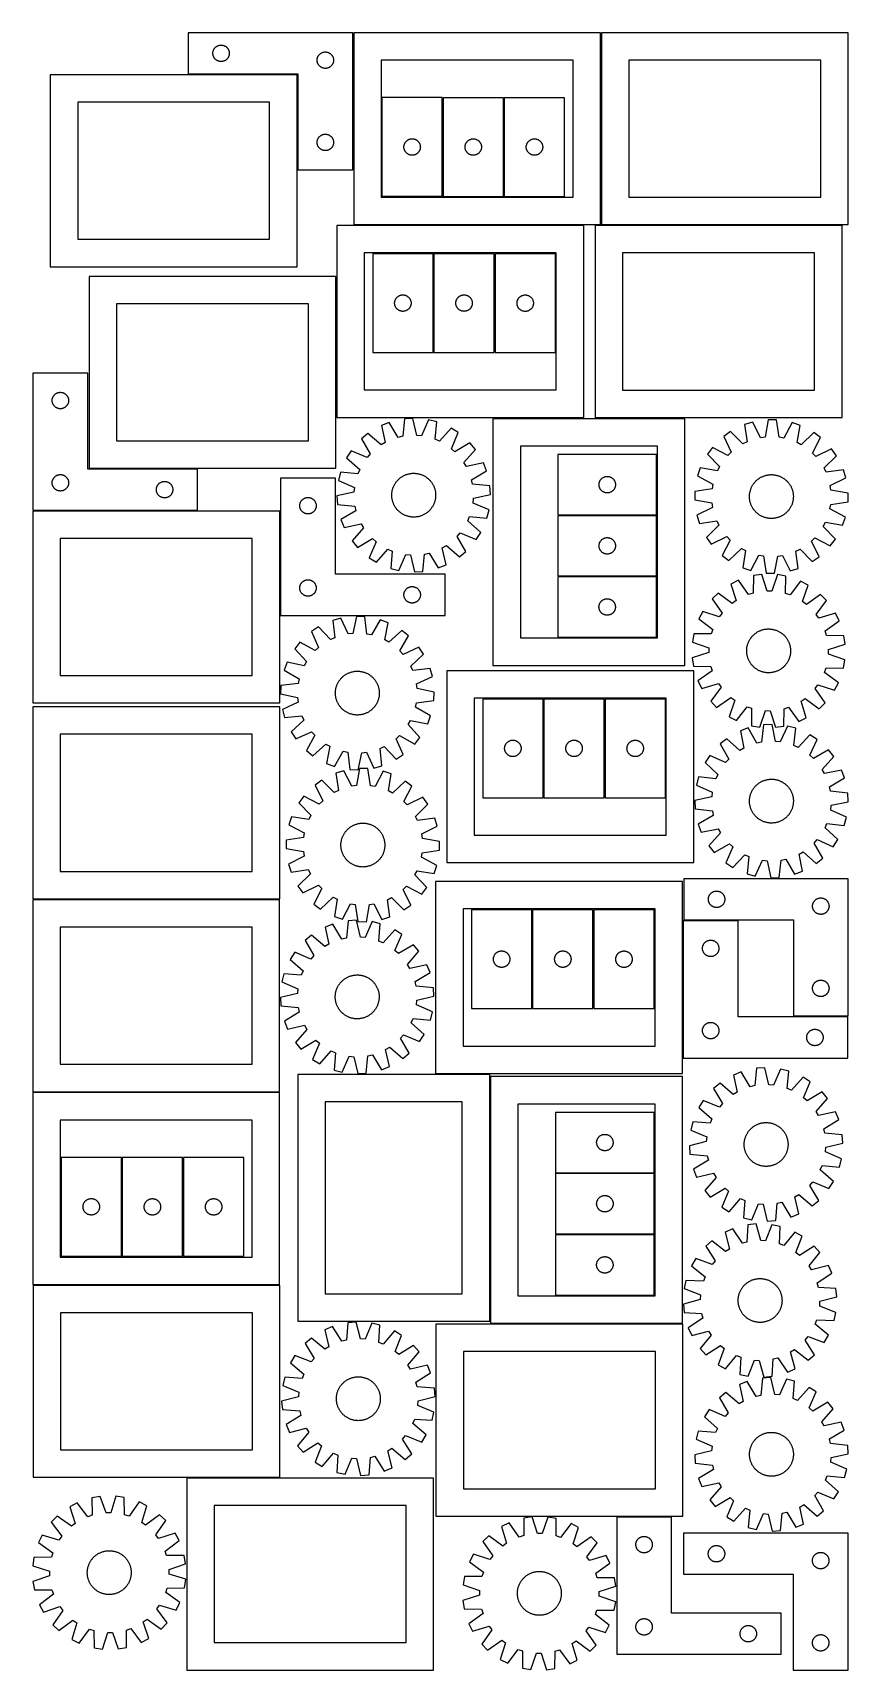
# Model space of a CAD drawing. Header units: millimetres. Extents: x 7 to 1493, y 7 to 2993.
import ezdxf

# ---------------------------------------------------------------- set-up
doc = ezdxf.new("R2010")
doc.units = ezdxf.units.MM
doc.layers.add('CUT', color=7, linetype='CONTINUOUS', true_color=0x000000)

msp = doc.modelspace()

# ---------------------------------------------------------------- linework, layer by layer
at = {"layer": 'CUT'}
for p, q in [((589.964137, 2993.459997), (289.964137, 2993.459997)), ((289.964137, 2993.459997), (289.964137, 2918.459997)), ((589.964137, 2743.459997), (589.964137, 2993.459997)), ((1041.682421, 2993.411634), (591.682421, 2993.411634)), ((591.682421, 2993.411634), (591.682421, 2643.411634)), ((1041.682421, 2643.411634), (1041.682421, 2993.411634)), ((1493.428993, 2993.455867), (1043.428993, 2993.455867)), ((1043.428993, 2993.455867), (1043.428993, 2643.455867)), ((1493.428993, 2643.455867), (1493.428993, 2993.455867)), ((334.984026, 2956.732178), (335.043639, 2957.502311)), ((335.043639, 2957.502311), (335.142819, 2958.268355)), ((335.142819, 2958.268355), (335.281302, 2959.028277)), ((335.281302, 2959.028277), (335.458722, 2959.780063)), ((335.458722, 2959.780063), (335.674607, 2960.521719)), ((335.674607, 2960.521719), (335.928385, 2961.251278)), ((335.928385, 2961.251278), (336.219384, 2961.966805)), ((336.219384, 2961.966805), (336.546831, 2962.666403)), ((336.546831, 2962.666403), (336.909859, 2963.348218)), ((336.909859, 2963.348218), (337.307504, 2964.010439)), ((337.307504, 2964.010439), (337.738712, 2964.651313)), ((337.738712, 2964.651313), (338.20234, 2965.269139)), ((338.20234, 2965.269139), (338.697158, 2965.862278)), ((338.697158, 2965.862278), (339.221855, 2966.429159)), ((339.221855, 2966.429159), (339.775037, 2966.968277)), ((339.775037, 2966.968277), (340.35524, 2967.478203)), ((340.35524, 2967.478203), (340.960923, 2967.957585)), ((340.960923, 2967.957585), (341.590482, 2968.405152)), ((341.590482, 2968.405152), (342.242245, 2968.819716)), ((342.242245, 2968.819716), (342.914486, 2969.200178)), ((342.914486, 2969.200178), (343.605422, 2969.54553)), ((343.605422, 2969.54553), (344.313219, 2969.854856)), ((344.313219, 2969.854856), (345.036002, 2970.127335)), ((345.036002, 2970.127335), (345.771853, 2970.362245)), ((345.771853, 2970.362245), (346.518821, 2970.558962)), ((346.518821, 2970.558962), (347.274926, 2970.716966)), ((347.274926, 2970.716966), (348.038162, 2970.835837)), ((348.038162, 2970.835837), (348.806505, 2970.915259)), ((348.806505, 2970.915259), (349.577919, 2970.955024)), ((349.577919, 2970.955024), (350.350356, 2970.955024)), ((350.350356, 2970.955024), (351.121769, 2970.915259)), ((351.121769, 2970.915259), (351.890113, 2970.835837)), ((351.890113, 2970.835837), (352.653349, 2970.716966)), ((352.653349, 2970.716966), (353.409454, 2970.558962)), ((353.409454, 2970.558962), (354.156422, 2970.362245)), ((354.156422, 2970.362245), (354.892273, 2970.127335)), ((354.892273, 2970.127335), (355.615056, 2969.854856)), ((355.615056, 2969.854856), (356.322853, 2969.54553)), ((356.322853, 2969.54553), (357.013789, 2969.200178)), ((357.013789, 2969.200178), (357.686029, 2968.819716)), ((357.686029, 2968.819716), (358.337793, 2968.405152)), ((358.337793, 2968.405152), (358.967352, 2967.957585)), ((358.967352, 2967.957585), (359.573035, 2967.478203)), ((359.573035, 2967.478203), (360.153237, 2966.968277)), ((360.153237, 2966.968277), (360.70642, 2966.429159)), ((360.70642, 2966.429159), (361.231116, 2965.862278)), ((361.231116, 2965.862278), (361.725935, 2965.269139)), ((361.725935, 2965.269139), (362.189562, 2964.651313)), ((362.189562, 2964.651313), (362.620771, 2964.010439)), ((362.620771, 2964.010439), (363.018416, 2963.348218)), ((363.018416, 2963.348218), (363.381444, 2962.666403)), ((363.381444, 2962.666403), (363.708891, 2961.966805)), ((363.708891, 2961.966805), (363.99989, 2961.251278)), ((363.99989, 2961.251278), (364.253668, 2960.521719)), ((364.253668, 2960.521719), (364.469553, 2959.780063)), ((364.469553, 2959.780063), (364.646973, 2959.028277)), ((364.646973, 2959.028277), (364.785456, 2958.268355)), ((364.785456, 2958.268355), (364.884636, 2957.502311)), ((364.884636, 2957.502311), (364.944249, 2956.732178)), ((533.605422, 2957.04553), (534.313219, 2957.354856)), ((534.313219, 2957.354856), (535.036002, 2957.627335)), ((535.036002, 2957.627335), (535.771853, 2957.862245)), ((535.771853, 2957.862245), (536.518821, 2958.058962)), ((536.518821, 2958.058962), (537.274926, 2958.216966)), ((537.274926, 2958.216966), (538.038162, 2958.335837)), ((538.038162, 2958.335837), (538.806505, 2958.415259)), ((538.806505, 2958.415259), (539.577919, 2958.455024)), ((539.577919, 2958.455024), (540.350356, 2958.455024)), ((540.350356, 2958.455024), (541.121769, 2958.415259)), ((541.121769, 2958.415259), (541.890113, 2958.335837)), ((541.890113, 2958.335837), (542.653349, 2958.216966)), ((542.653349, 2958.216966), (543.409454, 2958.058962)), ((543.409454, 2958.058962), (544.156422, 2957.862245)), ((544.156422, 2957.862245), (544.892273, 2957.627335)), ((544.892273, 2957.627335), (545.615056, 2957.354856)), ((545.615056, 2957.354856), (546.322853, 2957.04553)), ((334.964137, 2955.959997), (334.984026, 2956.732178)), ((334.984026, 2955.187815), (334.964137, 2955.959997)), ((335.043639, 2954.417682), (334.984026, 2955.187815)), ((335.142819, 2953.651638), (335.043639, 2954.417682)), ((335.281302, 2952.891716), (335.142819, 2953.651638)), ((335.458722, 2952.13993), (335.281302, 2952.891716)), ((335.674607, 2951.398274), (335.458722, 2952.13993)), ((335.928385, 2950.668715), (335.674607, 2951.398274)), ((336.219384, 2949.953188), (335.928385, 2950.668715)), ((336.546831, 2949.25359), (336.219384, 2949.953188)), ((336.909859, 2948.571775), (336.546831, 2949.25359)), ((337.307504, 2947.909554), (336.909859, 2948.571775)), ((337.738712, 2947.26868), (337.307504, 2947.909554)), ((338.20234, 2946.650854), (337.738712, 2947.26868)), ((338.697158, 2946.057715), (338.20234, 2946.650854)), ((339.221855, 2945.490834), (338.697158, 2946.057715)), ((339.775037, 2944.951716), (339.221855, 2945.490834)), ((340.35524, 2944.44179), (339.775037, 2944.951716)), ((340.960923, 2943.962408), (340.35524, 2944.44179)), ((341.590482, 2943.514841), (340.960923, 2943.962408)), ((342.242245, 2943.100277), (341.590482, 2943.514841)), ((342.914486, 2942.719815), (342.242245, 2943.100277)), ((343.605422, 2942.374463), (342.914486, 2942.719815)), ((344.313219, 2942.065137), (343.605422, 2942.374463)), ((345.036002, 2941.792658), (344.313219, 2942.065137)), ((345.771853, 2941.557748), (345.036002, 2941.792658)), ((346.518821, 2941.361031), (345.771853, 2941.557748)), ((347.274926, 2941.203027), (346.518821, 2941.361031)), ((348.038162, 2941.084156), (347.274926, 2941.203027)), ((348.806505, 2941.004734), (348.038162, 2941.084156)), ((349.577919, 2940.964969), (348.806505, 2941.004734)), ((350.350356, 2940.964969), (349.577919, 2940.964969)), ((351.121769, 2941.004734), (350.350356, 2940.964969)), ((351.890113, 2941.084156), (351.121769, 2941.004734)), ((352.653349, 2941.203027), (351.890113, 2941.084156)), ((353.409454, 2941.361031), (352.653349, 2941.203027)), ((354.156422, 2941.557748), (353.409454, 2941.361031)), ((354.892273, 2941.792658), (354.156422, 2941.557748)), ((355.615056, 2942.065137), (354.892273, 2941.792658)), ((356.322853, 2942.374463), (355.615056, 2942.065137)), ((357.013789, 2942.719815), (356.322853, 2942.374463)), ((357.686029, 2943.100277), (357.013789, 2942.719815)), ((358.337793, 2943.514841), (357.686029, 2943.100277)), ((358.967352, 2943.962408), (358.337793, 2943.514841)), ((359.573035, 2944.44179), (358.967352, 2943.962408)), ((360.153237, 2944.951716), (359.573035, 2944.44179)), ((360.70642, 2945.490834), (360.153237, 2944.951716)), ((361.231116, 2946.057715), (360.70642, 2945.490834)), ((361.725935, 2946.650854), (361.231116, 2946.057715)), ((362.189562, 2947.26868), (361.725935, 2946.650854)), ((362.620771, 2947.909554), (362.189562, 2947.26868)), ((363.018416, 2948.571775), (362.620771, 2947.909554)), ((363.381444, 2949.25359), (363.018416, 2948.571775)), ((363.708891, 2949.953188), (363.381444, 2949.25359)), ((363.99989, 2950.668715), (363.708891, 2949.953188)), ((364.253668, 2951.398274), (363.99989, 2950.668715)), ((364.469553, 2952.13993), (364.253668, 2951.398274)), ((364.646973, 2952.891716), (364.469553, 2952.13993)), ((364.785456, 2953.651638), (364.646973, 2952.891716)), ((364.884636, 2954.417682), (364.785456, 2953.651638)), ((364.944249, 2955.187815), (364.884636, 2954.417682)), ((364.944249, 2956.732178), (364.964137, 2955.959997)), ((364.964137, 2955.959997), (364.944249, 2955.187815)), ((524.964137, 2943.459997), (524.984026, 2944.232178)), ((524.984026, 2942.687815), (524.964137, 2943.459997)), ((524.984026, 2944.232178), (525.043639, 2945.002311)), ((525.043639, 2941.917682), (524.984026, 2942.687815)), ((525.043639, 2945.002311), (525.142819, 2945.768355)), ((525.142819, 2941.151638), (525.043639, 2941.917682)), ((525.142819, 2945.768355), (525.281302, 2946.528277)), ((525.281302, 2940.391716), (525.142819, 2941.151638)), ((525.281302, 2946.528277), (525.458722, 2947.280063)), ((525.458722, 2939.63993), (525.281302, 2940.391716)), ((525.458722, 2947.280063), (525.674607, 2948.021719)), ((525.674607, 2938.898274), (525.458722, 2939.63993)), ((525.674607, 2948.021719), (525.928385, 2948.751278)), ((525.928385, 2938.168715), (525.674607, 2938.898274)), ((525.928385, 2948.751278), (526.219384, 2949.466805)), ((526.219384, 2937.453188), (525.928385, 2938.168715)), ((526.219384, 2949.466805), (526.546831, 2950.166403)), ((526.546831, 2936.75359), (526.219384, 2937.453188)), ((526.546831, 2950.166403), (526.909859, 2950.848218)), ((526.909859, 2936.071775), (526.546831, 2936.75359)), ((526.909859, 2950.848218), (527.307504, 2951.510439)), ((527.307504, 2935.409554), (526.909859, 2936.071775)), ((527.307504, 2951.510439), (527.738712, 2952.151313)), ((527.738712, 2934.76868), (527.307504, 2935.409554)), ((527.738712, 2952.151313), (528.20234, 2952.769139)), ((528.20234, 2934.150854), (527.738712, 2934.76868)), ((528.20234, 2952.769139), (528.697158, 2953.362278)), ((528.697158, 2933.557715), (528.20234, 2934.150854)), ((528.697158, 2953.362278), (529.221855, 2953.929159)), ((529.221855, 2932.990834), (528.697158, 2933.557715)), ((529.221855, 2953.929159), (529.775037, 2954.468277)), ((529.775037, 2932.451716), (529.221855, 2932.990834)), ((529.775037, 2954.468277), (530.35524, 2954.978203)), ((530.35524, 2931.94179), (529.775037, 2932.451716)), ((530.35524, 2954.978203), (530.960923, 2955.457585)), ((530.960923, 2931.462408), (530.35524, 2931.94179)), ((530.960923, 2955.457585), (531.590482, 2955.905152)), ((531.590482, 2931.014841), (530.960923, 2931.462408)), ((531.590482, 2955.905152), (532.242245, 2956.319716)), ((532.242245, 2930.600277), (531.590482, 2931.014841)), ((532.242245, 2956.319716), (532.914486, 2956.700178)), ((532.914486, 2930.219815), (532.242245, 2930.600277)), ((532.914486, 2956.700178), (533.605422, 2957.04553)), ((533.605422, 2929.874463), (532.914486, 2930.219815)), ((534.313219, 2929.565137), (533.605422, 2929.874463)), ((535.036002, 2929.292658), (534.313219, 2929.565137)), ((535.771853, 2929.057748), (535.036002, 2929.292658)), ((536.518821, 2928.861031), (535.771853, 2929.057748)), ((537.274926, 2928.703027), (536.518821, 2928.861031)), ((538.038162, 2928.584156), (537.274926, 2928.703027)), ((538.806505, 2928.504734), (538.038162, 2928.584156)), ((539.577919, 2928.464969), (538.806505, 2928.504734)), ((540.350356, 2928.464969), (539.577919, 2928.464969)), ((541.121769, 2928.504734), (540.350356, 2928.464969)), ((541.890113, 2928.584156), (541.121769, 2928.504734)), ((542.653349, 2928.703027), (541.890113, 2928.584156)), ((543.409454, 2928.861031), (542.653349, 2928.703027)), ((544.156422, 2929.057748), (543.409454, 2928.861031)), ((544.892273, 2929.292658), (544.156422, 2929.057748)), ((545.615056, 2929.565137), (544.892273, 2929.292658)), ((546.322853, 2929.874463), (545.615056, 2929.565137)), ((546.322853, 2957.04553), (547.013789, 2956.700178)), ((547.013789, 2930.219815), (546.322853, 2929.874463)), ((547.013789, 2956.700178), (547.686029, 2956.319716)), ((547.686029, 2930.600277), (547.013789, 2930.219815)), ((547.686029, 2956.319716), (548.337793, 2955.905152)), ((548.337793, 2931.014841), (547.686029, 2930.600277)), ((548.337793, 2955.905152), (548.967352, 2955.457585)), ((548.967352, 2931.462408), (548.337793, 2931.014841)), ((548.967352, 2955.457585), (549.573035, 2954.978203)), ((549.573035, 2931.94179), (548.967352, 2931.462408)), ((549.573035, 2954.978203), (550.153237, 2954.468277)), ((550.153237, 2932.451716), (549.573035, 2931.94179)), ((550.153237, 2954.468277), (550.70642, 2953.929159)), ((550.70642, 2932.990834), (550.153237, 2932.451716)), ((550.70642, 2953.929159), (551.231116, 2953.362278)), ((551.231116, 2933.557715), (550.70642, 2932.990834)), ((551.231116, 2953.362278), (551.725935, 2952.769139)), ((551.725935, 2934.150854), (551.231116, 2933.557715)), ((551.725935, 2952.769139), (552.189562, 2952.151313)), ((552.189562, 2934.76868), (551.725935, 2934.150854)), ((552.189562, 2952.151313), (552.620771, 2951.510439)), ((552.620771, 2935.409554), (552.189562, 2934.76868)), ((552.620771, 2951.510439), (553.018416, 2950.848218)), ((553.018416, 2936.071775), (552.620771, 2935.409554)), ((553.018416, 2950.848218), (553.381444, 2950.166403)), ((553.381444, 2936.75359), (553.018416, 2936.071775)), ((553.381444, 2950.166403), (553.708891, 2949.466805)), ((553.708891, 2937.453188), (553.381444, 2936.75359)), ((553.708891, 2949.466805), (553.99989, 2948.751278)), ((553.99989, 2938.168715), (553.708891, 2937.453188)), ((553.99989, 2948.751278), (554.253668, 2948.021719)), ((554.253668, 2938.898274), (553.99989, 2938.168715)), ((554.253668, 2948.021719), (554.469553, 2947.280063)), ((554.469553, 2939.63993), (554.253668, 2938.898274)), ((554.469553, 2947.280063), (554.646973, 2946.528277)), ((554.646973, 2940.391716), (554.469553, 2939.63993)), ((554.646973, 2946.528277), (554.785456, 2945.768355)), ((554.785456, 2941.151638), (554.646973, 2940.391716)), ((554.785456, 2945.768355), (554.884636, 2945.002311)), ((554.884636, 2941.917682), (554.785456, 2941.151638)), ((554.884636, 2945.002311), (554.944249, 2944.232178)), ((554.944249, 2942.687815), (554.884636, 2941.917682)), ((554.944249, 2944.232178), (554.964137, 2943.459997)), ((554.964137, 2943.459997), (554.944249, 2942.687815)), ((991.682421, 2943.411634), (641.682421, 2943.411634)), ((641.682421, 2943.411634), (641.682421, 2693.411634)), ((991.682421, 2693.411634), (991.682421, 2943.411634)), ((1443.428993, 2943.455867), (1093.428993, 2943.455867)), ((1093.428993, 2943.455867), (1093.428993, 2693.455867)), ((1443.428993, 2693.455867), (1443.428993, 2943.455867)), ((488.426704, 2916.764704), (38.426704, 2916.764704)), ((38.426704, 2916.764704), (38.426704, 2566.764704)), ((289.964137, 2918.459997), (489.964137, 2918.459997)), ((488.426704, 2566.764704), (488.426704, 2916.764704)), ((489.964137, 2918.459997), (489.964137, 2743.459997)), ((753.254949, 2875.08606), (643.254949, 2875.08606)), ((643.254949, 2875.08606), (643.254949, 2695.08606)), ((753.254949, 2695.08606), (753.254949, 2875.08606)), ((864.775, 2874.982361), (754.775, 2874.982361)), ((754.775, 2874.982361), (754.775, 2694.982361)), ((864.775, 2694.982361), (864.775, 2874.982361)), ((866.377183, 2874.987592), (866.377183, 2694.987592)), ((976.377183, 2874.987592), (866.377183, 2874.987592)), ((976.377183, 2694.987592), (976.377183, 2874.987592)), ((438.426704, 2866.764704), (88.426704, 2866.764704)), ((88.426704, 2866.764704), (88.426704, 2616.764704)), ((438.426704, 2616.764704), (438.426704, 2866.764704)), ((535.036002, 2807.627335), (535.771853, 2807.862245)), ((535.771853, 2807.862245), (536.518821, 2808.058962)), ((536.518821, 2808.058962), (537.274926, 2808.216966)), ((537.274926, 2808.216966), (538.038162, 2808.335837)), ((538.038162, 2808.335837), (538.806505, 2808.415259)), ((538.806505, 2808.415259), (539.577919, 2808.455024)), ((539.577919, 2808.455024), (540.350356, 2808.455024)), ((540.350356, 2808.455024), (541.121769, 2808.415259)), ((541.121769, 2808.415259), (541.890113, 2808.335837)), ((541.890113, 2808.335837), (542.653349, 2808.216966)), ((542.653349, 2808.216966), (543.409454, 2808.058962)), ((543.409454, 2808.058962), (544.156422, 2807.862245)), ((544.156422, 2807.862245), (544.892273, 2807.627335)), ((524.964137, 2793.459997), (524.984026, 2794.232178)), ((524.984026, 2792.687815), (524.964137, 2793.459997)), ((524.984026, 2794.232178), (525.043639, 2795.002311)), ((525.043639, 2791.917682), (524.984026, 2792.687815)), ((525.043639, 2795.002311), (525.142819, 2795.768355)), ((525.142819, 2791.151638), (525.043639, 2791.917682)), ((525.142819, 2795.768355), (525.281302, 2796.528277)), ((525.281302, 2790.391716), (525.142819, 2791.151638)), ((525.281302, 2796.528277), (525.458722, 2797.280063)), ((525.458722, 2789.63993), (525.281302, 2790.391716)), ((525.458722, 2797.280063), (525.674607, 2798.021719)), ((525.674607, 2788.898274), (525.458722, 2789.63993)), ((525.674607, 2798.021719), (525.928385, 2798.751278)), ((525.928385, 2788.168715), (525.674607, 2788.898274)), ((525.928385, 2798.751278), (526.219384, 2799.466805)), ((526.219384, 2787.453188), (525.928385, 2788.168715)), ((526.219384, 2799.466805), (526.546831, 2800.166403)), ((526.546831, 2786.75359), (526.219384, 2787.453188)), ((526.546831, 2800.166403), (526.909859, 2800.848218)), ((526.909859, 2786.071775), (526.546831, 2786.75359)), ((526.909859, 2800.848218), (527.307504, 2801.510439)), ((527.307504, 2785.409554), (526.909859, 2786.071775)), ((527.307504, 2801.510439), (527.738712, 2802.151313)), ((527.738712, 2784.76868), (527.307504, 2785.409554)), ((527.738712, 2802.151313), (528.20234, 2802.769139)), ((528.20234, 2784.150854), (527.738712, 2784.76868)), ((528.20234, 2802.769139), (528.697158, 2803.362278)), ((528.697158, 2783.557715), (528.20234, 2784.150854)), ((528.697158, 2803.362278), (529.221855, 2803.929159)), ((529.221855, 2782.990834), (528.697158, 2783.557715)), ((529.221855, 2803.929159), (529.775037, 2804.468277)), ((529.775037, 2782.451716), (529.221855, 2782.990834)), ((529.775037, 2804.468277), (530.35524, 2804.978203)), ((530.35524, 2781.94179), (529.775037, 2782.451716)), ((530.35524, 2804.978203), (530.960923, 2805.457585)), ((530.960923, 2781.462408), (530.35524, 2781.94179)), ((530.960923, 2805.457585), (531.590482, 2805.905152)), ((531.590482, 2781.014841), (530.960923, 2781.462408)), ((531.590482, 2805.905152), (532.242245, 2806.319716)), ((532.242245, 2780.600277), (531.590482, 2781.014841)), ((532.242245, 2806.319716), (532.914486, 2806.700178)), ((532.914486, 2780.219815), (532.242245, 2780.600277)), ((532.914486, 2806.700178), (533.605422, 2807.04553)), ((533.605422, 2779.874463), (532.914486, 2780.219815)), ((533.605422, 2807.04553), (534.313219, 2807.354856)), ((534.313219, 2779.565137), (533.605422, 2779.874463)), ((534.313219, 2807.354856), (535.036002, 2807.627335)), ((535.036002, 2779.292658), (534.313219, 2779.565137)), ((535.771853, 2779.057748), (535.036002, 2779.292658)), ((536.518821, 2778.861031), (535.771853, 2779.057748)), ((537.274926, 2778.703027), (536.518821, 2778.861031)), ((538.038162, 2778.584156), (537.274926, 2778.703027)), ((538.806505, 2778.504734), (538.038162, 2778.584156)), ((539.577919, 2778.464969), (538.806505, 2778.504734)), ((540.350356, 2778.464969), (539.577919, 2778.464969)), ((541.121769, 2778.504734), (540.350356, 2778.464969)), ((541.890113, 2778.584156), (541.121769, 2778.504734)), ((542.653349, 2778.703027), (541.890113, 2778.584156)), ((543.409454, 2778.861031), (542.653349, 2778.703027)), ((544.156422, 2779.057748), (543.409454, 2778.861031)), ((544.892273, 2779.292658), (544.156422, 2779.057748)), ((544.892273, 2807.627335), (545.615056, 2807.354856)), ((545.615056, 2779.565137), (544.892273, 2779.292658)), ((545.615056, 2807.354856), (546.322853, 2807.04553)), ((546.322853, 2779.874463), (545.615056, 2779.565137)), ((546.322853, 2807.04553), (547.013789, 2806.700178)), ((547.013789, 2780.219815), (546.322853, 2779.874463)), ((547.013789, 2806.700178), (547.686029, 2806.319716)), ((547.686029, 2780.600277), (547.013789, 2780.219815)), ((547.686029, 2806.319716), (548.337793, 2805.905152)), ((548.337793, 2781.014841), (547.686029, 2780.600277)), ((548.337793, 2805.905152), (548.967352, 2805.457585)), ((548.967352, 2781.462408), (548.337793, 2781.014841)), ((548.967352, 2805.457585), (549.573035, 2804.978203)), ((549.573035, 2781.94179), (548.967352, 2781.462408)), ((549.573035, 2804.978203), (550.153237, 2804.468277)), ((550.153237, 2782.451716), (549.573035, 2781.94179)), ((550.153237, 2804.468277), (550.70642, 2803.929159)), ((550.70642, 2782.990834), (550.153237, 2782.451716)), ((550.70642, 2803.929159), (551.231116, 2803.362278)), ((551.231116, 2783.557715), (550.70642, 2782.990834)), ((551.231116, 2803.362278), (551.725935, 2802.769139)), ((551.725935, 2784.150854), (551.231116, 2783.557715)), ((551.725935, 2802.769139), (552.189562, 2802.151313)), ((552.189562, 2784.76868), (551.725935, 2784.150854)), ((552.189562, 2802.151313), (552.620771, 2801.510439)), ((552.620771, 2785.409554), (552.189562, 2784.76868)), ((552.620771, 2801.510439), (553.018416, 2800.848218)), ((553.018416, 2786.071775), (552.620771, 2785.409554)), ((553.018416, 2800.848218), (553.381444, 2800.166403)), ((553.381444, 2786.75359), (553.018416, 2786.071775)), ((553.381444, 2800.166403), (553.708891, 2799.466805)), ((553.708891, 2787.453188), (553.381444, 2786.75359)), ((553.708891, 2799.466805), (553.99989, 2798.751278)), ((553.99989, 2788.168715), (553.708891, 2787.453188)), ((553.99989, 2798.751278), (554.253668, 2798.021719)), ((554.253668, 2788.898274), (553.99989, 2788.168715)), ((554.253668, 2798.021719), (554.469553, 2797.280063)), ((554.469553, 2789.63993), (554.253668, 2788.898274)), ((554.469553, 2797.280063), (554.646973, 2796.528277)), ((554.646973, 2790.391716), (554.469553, 2789.63993)), ((554.646973, 2796.528277), (554.785456, 2795.768355)), ((554.785456, 2791.151638), (554.646973, 2790.391716)), ((554.785456, 2795.768355), (554.884636, 2795.002311)), ((554.884636, 2791.917682), (554.785456, 2791.151638)), ((554.884636, 2795.002311), (554.944249, 2794.232178)), ((554.944249, 2792.687815), (554.884636, 2791.917682)), ((554.944249, 2794.232178), (554.964137, 2793.459997)), ((554.964137, 2793.459997), (554.944249, 2792.687815)), ((683.259922, 2785.472278), (683.299687, 2786.243692)), ((683.259922, 2784.699841), (683.259922, 2785.472278)), ((683.299687, 2783.928428), (683.259922, 2784.699841)), ((683.299687, 2786.243692), (683.379109, 2787.012035)), ((683.379109, 2783.160084), (683.299687, 2783.928428)), ((683.379109, 2787.012035), (683.49798, 2787.775271)), ((683.49798, 2782.396848), (683.379109, 2783.160084)), ((683.49798, 2787.775271), (683.655984, 2788.531376)), ((683.655984, 2781.640744), (683.49798, 2782.396848)), ((683.655984, 2788.531376), (683.852701, 2789.278344)), ((683.852701, 2780.893775), (683.655984, 2781.640744)), ((683.852701, 2789.278344), (684.087611, 2790.014195)), ((684.087611, 2780.157924), (683.852701, 2780.893775)), ((684.087611, 2790.014195), (684.36009, 2790.736978)), ((684.36009, 2779.435141), (684.087611, 2780.157924)), ((684.36009, 2790.736978), (684.669416, 2791.444776)), ((684.669416, 2778.727344), (684.36009, 2779.435141)), ((684.669416, 2791.444776), (685.014767, 2792.135711)), ((685.014767, 2778.036409), (684.669416, 2778.727344)), ((685.014767, 2792.135711), (685.39523, 2792.807952)), ((685.39523, 2777.364168), (685.014767, 2778.036409)), ((685.39523, 2792.807952), (685.809794, 2793.459716)), ((685.809794, 2793.459716), (686.257361, 2794.089274)), ((686.257361, 2794.089274), (686.736743, 2794.694957)), ((686.736743, 2794.694957), (687.246669, 2795.27516)), ((687.246669, 2795.27516), (687.785787, 2795.828343)), ((687.785787, 2795.828343), (688.352668, 2796.353039)), ((688.352668, 2796.353039), (688.945807, 2796.847857)), ((688.945807, 2796.847857), (689.563633, 2797.311485)), ((689.563633, 2797.311485), (690.204507, 2797.742693)), ((690.204507, 2797.742693), (690.866728, 2798.140338)), ((690.866728, 2798.140338), (691.548543, 2798.503366)), ((691.548543, 2798.503366), (692.248141, 2798.830813)), ((692.248141, 2798.830813), (692.963668, 2799.121812)), ((692.963668, 2799.121812), (693.693227, 2799.37559)), ((693.693227, 2799.37559), (694.434883, 2799.591476)), ((694.434883, 2799.591476), (695.186668, 2799.768895)), ((695.186668, 2799.768895), (695.946591, 2799.907378)), ((695.946591, 2799.907378), (696.712635, 2800.006558)), ((696.712635, 2800.006558), (697.482768, 2800.066171)), ((697.482768, 2800.066171), (698.254949, 2800.08606)), ((698.254949, 2800.08606), (699.027131, 2800.066171)), ((699.027131, 2800.066171), (699.797264, 2800.006558)), ((699.797264, 2800.006558), (700.563308, 2799.907378)), ((700.563308, 2799.907378), (701.32323, 2799.768895)), ((701.32323, 2799.768895), (702.075016, 2799.591476)), ((702.075016, 2799.591476), (702.816672, 2799.37559)), ((702.816672, 2799.37559), (703.546231, 2799.121812)), ((703.546231, 2799.121812), (704.261758, 2798.830813)), ((704.261758, 2798.830813), (704.961356, 2798.503366)), ((704.961356, 2798.503366), (705.64317, 2798.140338)), ((705.64317, 2798.140338), (706.305392, 2797.742693)), ((706.305392, 2797.742693), (706.946266, 2797.311485)), ((706.946266, 2797.311485), (707.564092, 2796.847857)), ((707.564092, 2796.847857), (708.157231, 2796.353039)), ((708.157231, 2796.353039), (708.724112, 2795.828343)), ((708.724112, 2795.828343), (709.26323, 2795.27516)), ((709.26323, 2795.27516), (709.773156, 2794.694957)), ((709.773156, 2794.694957), (710.252538, 2794.089274)), ((710.252538, 2794.089274), (710.700105, 2793.459716)), ((710.700105, 2793.459716), (711.114669, 2792.807952)), ((711.114669, 2792.807952), (711.495131, 2792.135711)), ((711.495131, 2778.036409), (711.114669, 2777.364168)), ((711.495131, 2792.135711), (711.840483, 2791.444776)), ((711.840483, 2778.727344), (711.495131, 2778.036409)), ((711.840483, 2791.444776), (712.149809, 2790.736978)), ((712.149809, 2779.435141), (711.840483, 2778.727344)), ((712.149809, 2790.736978), (712.422288, 2790.014195)), ((712.422288, 2780.157924), (712.149809, 2779.435141)), ((712.422288, 2790.014195), (712.657198, 2789.278344)), ((712.657198, 2780.893775), (712.422288, 2780.157924)), ((712.657198, 2789.278344), (712.853915, 2788.531376)), ((712.853915, 2781.640744), (712.657198, 2780.893775)), ((712.853915, 2788.531376), (713.011919, 2787.775271)), ((713.011919, 2782.396848), (712.853915, 2781.640744)), ((713.011919, 2787.775271), (713.13079, 2787.012035)), ((713.13079, 2783.160084), (713.011919, 2782.396848)), ((713.13079, 2787.012035), (713.210212, 2786.243692)), ((713.210212, 2783.928428), (713.13079, 2783.160084)), ((713.210212, 2786.243692), (713.249976, 2785.472278)), ((713.249976, 2784.699841), (713.210212, 2783.928428)), ((713.249976, 2785.472278), (713.249976, 2784.699841)), ((794.779972, 2785.36858), (794.819737, 2786.139993)), ((794.779972, 2784.596142), (794.779972, 2785.36858)), ((794.819737, 2783.824729), (794.779972, 2784.596142)), ((794.819737, 2786.139993), (794.899159, 2786.908336)), ((794.899159, 2783.056386), (794.819737, 2783.824729)), ((794.899159, 2786.908336), (795.01803, 2787.671572)), ((795.01803, 2782.29315), (794.899159, 2783.056386)), ((795.01803, 2787.671572), (795.176034, 2788.427677)), ((795.176034, 2781.537045), (795.01803, 2782.29315)), ((795.176034, 2788.427677), (795.372751, 2789.174645)), ((795.372751, 2780.790076), (795.176034, 2781.537045)), ((795.372751, 2789.174645), (795.607661, 2789.910497)), ((795.607661, 2780.054225), (795.372751, 2780.790076)), ((795.607661, 2789.910497), (795.88014, 2790.633279)), ((795.88014, 2779.331443), (795.607661, 2780.054225)), ((795.88014, 2790.633279), (796.189466, 2791.341077)), ((796.189466, 2778.623645), (795.88014, 2779.331443)), ((796.189466, 2791.341077), (796.534818, 2792.032012)), ((796.534818, 2777.93271), (796.189466, 2778.623645)), ((796.534818, 2792.032012), (796.91528, 2792.704253)), ((796.91528, 2777.260469), (796.534818, 2777.93271)), ((796.91528, 2792.704253), (797.329844, 2793.356017)), ((797.329844, 2793.356017), (797.777411, 2793.985575)), ((797.777411, 2793.985575), (798.256793, 2794.591259)), ((798.256793, 2794.591259), (798.766719, 2795.171461)), ((798.766719, 2795.171461), (799.305837, 2795.724644)), ((799.305837, 2795.724644), (799.872718, 2796.24934)), ((799.872718, 2796.24934), (800.465857, 2796.744158)), ((800.465857, 2796.744158), (801.083683, 2797.207786)), ((801.083683, 2797.207786), (801.724557, 2797.638994)), ((801.724557, 2797.638994), (802.386778, 2798.03664)), ((802.386778, 2798.03664), (803.068593, 2798.399667)), ((803.068593, 2798.399667), (803.768191, 2798.727115)), ((803.768191, 2798.727115), (804.483718, 2799.018113)), ((804.483718, 2799.018113), (805.213277, 2799.271892)), ((805.213277, 2799.271892), (805.954933, 2799.487777)), ((805.954933, 2799.487777), (806.706719, 2799.665196)), ((806.706719, 2799.665196), (807.466641, 2799.803679)), ((807.466641, 2799.803679), (808.232685, 2799.902859)), ((808.232685, 2799.902859), (809.002818, 2799.962472)), ((809.002818, 2799.962472), (809.775, 2799.982361)), ((809.775, 2799.982361), (810.547181, 2799.962472)), ((810.547181, 2799.962472), (811.317314, 2799.902859)), ((811.317314, 2799.902859), (812.083358, 2799.803679)), ((812.083358, 2799.803679), (812.843281, 2799.665196)), ((812.843281, 2799.665196), (813.595066, 2799.487777)), ((813.595066, 2799.487777), (814.336722, 2799.271892)), ((814.336722, 2799.271892), (815.066281, 2799.018113)), ((815.066281, 2799.018113), (815.781808, 2798.727115)), ((815.781808, 2798.727115), (816.481406, 2798.399667)), ((816.481406, 2798.399667), (817.163221, 2798.03664)), ((817.163221, 2798.03664), (817.825442, 2797.638994)), ((817.825442, 2797.638994), (818.466316, 2797.207786)), ((818.466316, 2797.207786), (819.084142, 2796.744158)), ((819.084142, 2796.744158), (819.677281, 2796.24934)), ((819.677281, 2796.24934), (820.244162, 2795.724644)), ((820.244162, 2795.724644), (820.78328, 2795.171461)), ((820.78328, 2795.171461), (821.293206, 2794.591259)), ((821.293206, 2794.591259), (821.772588, 2793.985575)), ((821.772588, 2793.985575), (822.220155, 2793.356017)), ((822.220155, 2793.356017), (822.634719, 2792.704253)), ((822.634719, 2792.704253), (823.015181, 2792.032012)), ((823.015181, 2777.93271), (822.634719, 2777.260469)), ((823.015181, 2792.032012), (823.360533, 2791.341077)), ((823.360533, 2778.623645), (823.015181, 2777.93271)), ((823.360533, 2791.341077), (823.669859, 2790.633279)), ((823.669859, 2779.331443), (823.360533, 2778.623645)), ((823.669859, 2790.633279), (823.942338, 2789.910497)), ((823.942338, 2780.054225), (823.669859, 2779.331443)), ((823.942338, 2789.910497), (824.177248, 2789.174645)), ((824.177248, 2780.790076), (823.942338, 2780.054225)), ((824.177248, 2789.174645), (824.373965, 2788.427677)), ((824.373965, 2781.537045), (824.177248, 2780.790076)), ((824.373965, 2788.427677), (824.531969, 2787.671572)), ((824.531969, 2782.29315), (824.373965, 2781.537045)), ((824.531969, 2787.671572), (824.65084, 2786.908336)), ((824.65084, 2783.056386), (824.531969, 2782.29315)), ((824.65084, 2786.908336), (824.730262, 2786.139993)), ((824.730262, 2783.824729), (824.65084, 2783.056386)), ((824.730262, 2786.139993), (824.770027, 2785.36858)), ((824.770027, 2784.596142), (824.730262, 2783.824729)), ((824.770027, 2785.36858), (824.770027, 2784.596142)), ((906.382156, 2785.37381), (906.42192, 2786.145224)), ((906.382156, 2784.601373), (906.382156, 2785.37381)), ((906.42192, 2783.82996), (906.382156, 2784.601373)), ((906.42192, 2786.145224), (906.501343, 2786.913567)), ((906.501343, 2783.061616), (906.42192, 2783.82996)), ((906.501343, 2786.913567), (906.620213, 2787.676803)), ((906.620213, 2782.29838), (906.501343, 2783.061616)), ((906.620213, 2787.676803), (906.778217, 2788.432908)), ((906.778217, 2781.542276), (906.620213, 2782.29838)), ((906.778217, 2788.432908), (906.974935, 2789.179876)), ((906.974935, 2780.795307), (906.778217, 2781.542276)), ((906.974935, 2789.179876), (907.209844, 2789.915727)), ((907.209844, 2780.059456), (906.974935, 2780.795307)), ((907.209844, 2789.915727), (907.482323, 2790.63851)), ((907.482323, 2779.336673), (907.209844, 2780.059456)), ((907.482323, 2790.63851), (907.791649, 2791.346308)), ((907.791649, 2778.628876), (907.482323, 2779.336673)), ((907.791649, 2791.346308), (908.137001, 2792.037243)), ((908.137001, 2777.937941), (907.791649, 2778.628876)), ((908.137001, 2792.037243), (908.517463, 2792.709484)), ((908.517463, 2777.2657), (908.137001, 2777.937941)), ((908.517463, 2792.709484), (908.932027, 2793.361248)), ((908.932027, 2793.361248), (909.379594, 2793.990806)), ((909.379594, 2793.990806), (909.858976, 2794.596489)), ((909.858976, 2794.596489), (910.368902, 2795.176692)), ((910.368902, 2795.176692), (910.90802, 2795.729874)), ((910.90802, 2795.729874), (911.474901, 2796.254571)), ((911.474901, 2796.254571), (912.06804, 2796.749389)), ((912.06804, 2796.749389), (912.685866, 2797.213017)), ((912.685866, 2797.213017), (913.32674, 2797.644225)), ((913.32674, 2797.644225), (913.988962, 2798.04187)), ((913.988962, 2798.04187), (914.670776, 2798.404898)), ((914.670776, 2798.404898), (915.370374, 2798.732345)), ((915.370374, 2798.732345), (916.085901, 2799.023344)), ((916.085901, 2799.023344), (916.81546, 2799.277122)), ((916.81546, 2799.277122), (917.557116, 2799.493008)), ((917.557116, 2799.493008), (918.308902, 2799.670427)), ((918.308902, 2799.670427), (919.068824, 2799.80891)), ((919.068824, 2799.80891), (919.834868, 2799.90809)), ((919.834868, 2799.90809), (920.605001, 2799.967703)), ((920.605001, 2799.967703), (921.377183, 2799.987592)), ((921.377183, 2799.987592), (922.149364, 2799.967703)), ((922.149364, 2799.967703), (922.919498, 2799.90809)), ((922.919498, 2799.90809), (923.685541, 2799.80891)), ((923.685541, 2799.80891), (924.445464, 2799.670427)), ((924.445464, 2799.670427), (925.197249, 2799.493008)), ((925.197249, 2799.493008), (925.938905, 2799.277122)), ((925.938905, 2799.277122), (926.668464, 2799.023344)), ((926.668464, 2799.023344), (927.383991, 2798.732345)), ((927.383991, 2798.732345), (928.08359, 2798.404898)), ((928.08359, 2798.404898), (928.765404, 2798.04187)), ((928.765404, 2798.04187), (929.427626, 2797.644225)), ((929.427626, 2797.644225), (930.068499, 2797.213017)), ((930.068499, 2797.213017), (930.686325, 2796.749389)), ((930.686325, 2796.749389), (931.279464, 2796.254571)), ((931.279464, 2796.254571), (931.846345, 2795.729874)), ((931.846345, 2795.729874), (932.385463, 2795.176692)), ((932.385463, 2795.176692), (932.895389, 2794.596489)), ((932.895389, 2794.596489), (933.374771, 2793.990806)), ((933.374771, 2793.990806), (933.822338, 2793.361248)), ((933.822338, 2793.361248), (934.236902, 2792.709484)), ((934.236902, 2792.709484), (934.617365, 2792.037243)), ((934.617365, 2777.937941), (934.236902, 2777.2657)), ((934.617365, 2792.037243), (934.962717, 2791.346308)), ((934.962717, 2778.628876), (934.617365, 2777.937941)), ((934.962717, 2791.346308), (935.272042, 2790.63851)), ((935.272042, 2779.336673), (934.962717, 2778.628876)), ((935.272042, 2790.63851), (935.544521, 2789.915727)), ((935.544521, 2780.059456), (935.272042, 2779.336673)), ((935.544521, 2789.915727), (935.779431, 2789.179876)), ((935.779431, 2780.795307), (935.544521, 2780.059456)), ((935.779431, 2789.179876), (935.976148, 2788.432908)), ((935.976148, 2781.542276), (935.779431, 2780.795307)), ((935.976148, 2788.432908), (936.134152, 2787.676803)), ((936.134152, 2782.29838), (935.976148, 2781.542276)), ((936.134152, 2787.676803), (936.253023, 2786.913567)), ((936.253023, 2783.061616), (936.134152, 2782.29838)), ((936.253023, 2786.913567), (936.332446, 2786.145224)), ((936.332446, 2783.82996), (936.253023, 2783.061616)), ((936.332446, 2786.145224), (936.37221, 2785.37381)), ((936.37221, 2784.601373), (936.332446, 2783.82996)), ((936.37221, 2785.37381), (936.37221, 2784.601373)), ((685.809794, 2776.712404), (685.39523, 2777.364168)), ((686.257361, 2776.082845), (685.809794, 2776.712404)), ((686.736743, 2775.477162), (686.257361, 2776.082845)), ((687.246669, 2774.89696), (686.736743, 2775.477162)), ((687.785787, 2774.343777), (687.246669, 2774.89696)), ((688.352668, 2773.819081), (687.785787, 2774.343777)), ((688.945807, 2773.324263), (688.352668, 2773.819081)), ((689.563633, 2772.860635), (688.945807, 2773.324263)), ((690.204507, 2772.429426), (689.563633, 2772.860635)), ((690.866728, 2772.031781), (690.204507, 2772.429426)), ((691.548543, 2771.668753), (690.866728, 2772.031781)), ((692.248141, 2771.341306), (691.548543, 2771.668753)), ((692.963668, 2771.050307), (692.248141, 2771.341306)), ((693.693227, 2770.796529), (692.963668, 2771.050307)), ((694.434883, 2770.580644), (693.693227, 2770.796529)), ((695.186668, 2770.403224), (694.434883, 2770.580644)), ((695.946591, 2770.264741), (695.186668, 2770.403224)), ((696.712635, 2770.165562), (695.946591, 2770.264741)), ((697.482768, 2770.105948), (696.712635, 2770.165562)), ((698.254949, 2770.08606), (697.482768, 2770.105948)), ((699.027131, 2770.105948), (698.254949, 2770.08606)), ((699.797264, 2770.165562), (699.027131, 2770.105948)), ((700.563308, 2770.264741), (699.797264, 2770.165562)), ((701.32323, 2770.403224), (700.563308, 2770.264741)), ((702.075016, 2770.580644), (701.32323, 2770.403224)), ((702.816672, 2770.796529), (702.075016, 2770.580644)), ((703.546231, 2771.050307), (702.816672, 2770.796529)), ((704.261758, 2771.341306), (703.546231, 2771.050307)), ((704.961356, 2771.668753), (704.261758, 2771.341306)), ((705.64317, 2772.031781), (704.961356, 2771.668753)), ((706.305392, 2772.429426), (705.64317, 2772.031781)), ((706.946266, 2772.860635), (706.305392, 2772.429426)), ((707.564092, 2773.324263), (706.946266, 2772.860635)), ((708.157231, 2773.819081), (707.564092, 2773.324263)), ((708.724112, 2774.343777), (708.157231, 2773.819081)), ((709.26323, 2774.89696), (708.724112, 2774.343777)), ((709.773156, 2775.477162), (709.26323, 2774.89696)), ((710.252538, 2776.082845), (709.773156, 2775.477162)), ((710.700105, 2776.712404), (710.252538, 2776.082845)), ((711.114669, 2777.364168), (710.700105, 2776.712404)), ((797.329844, 2776.608705), (796.91528, 2777.260469)), ((797.777411, 2775.979147), (797.329844, 2776.608705)), ((798.256793, 2775.373463), (797.777411, 2775.979147)), ((798.766719, 2774.793261), (798.256793, 2775.373463)), ((799.305837, 2774.240078), (798.766719, 2774.793261)), ((799.872718, 2773.715382), (799.305837, 2774.240078)), ((800.465857, 2773.220564), (799.872718, 2773.715382)), ((801.083683, 2772.756936), (800.465857, 2773.220564)), ((801.724557, 2772.325728), (801.083683, 2772.756936)), ((802.386778, 2771.928082), (801.724557, 2772.325728)), ((803.068593, 2771.565055), (802.386778, 2771.928082)), ((803.768191, 2771.237607), (803.068593, 2771.565055)), ((804.483718, 2770.946609), (803.768191, 2771.237607)), ((805.213277, 2770.69283), (804.483718, 2770.946609)), ((805.954933, 2770.476945), (805.213277, 2770.69283)), ((806.706719, 2770.299526), (805.954933, 2770.476945)), ((807.466641, 2770.161043), (806.706719, 2770.299526)), ((808.232685, 2770.061863), (807.466641, 2770.161043)), ((809.002818, 2770.00225), (808.232685, 2770.061863)), ((809.775, 2769.982361), (809.002818, 2770.00225)), ((810.547181, 2770.00225), (809.775, 2769.982361)), ((811.317314, 2770.061863), (810.547181, 2770.00225)), ((812.083358, 2770.161043), (811.317314, 2770.061863)), ((812.843281, 2770.299526), (812.083358, 2770.161043)), ((813.595066, 2770.476945), (812.843281, 2770.299526)), ((814.336722, 2770.69283), (813.595066, 2770.476945)), ((815.066281, 2770.946609), (814.336722, 2770.69283)), ((815.781808, 2771.237607), (815.066281, 2770.946609)), ((816.481406, 2771.565055), (815.781808, 2771.237607)), ((817.163221, 2771.928082), (816.481406, 2771.565055)), ((817.825442, 2772.325728), (817.163221, 2771.928082)), ((818.466316, 2772.756936), (817.825442, 2772.325728)), ((819.084142, 2773.220564), (818.466316, 2772.756936)), ((819.677281, 2773.715382), (819.084142, 2773.220564)), ((820.244162, 2774.240078), (819.677281, 2773.715382)), ((820.78328, 2774.793261), (820.244162, 2774.240078)), ((821.293206, 2775.373463), (820.78328, 2774.793261)), ((821.772588, 2775.979147), (821.293206, 2775.373463)), ((822.220155, 2776.608705), (821.772588, 2775.979147)), ((822.634719, 2777.260469), (822.220155, 2776.608705)), ((908.932027, 2776.613936), (908.517463, 2777.2657)), ((909.379594, 2775.984377), (908.932027, 2776.613936)), ((909.858976, 2775.378694), (909.379594, 2775.984377)), ((910.368902, 2774.798492), (909.858976, 2775.378694)), ((910.90802, 2774.245309), (910.368902, 2774.798492)), ((911.474901, 2773.720613), (910.90802, 2774.245309)), ((912.06804, 2773.225795), (911.474901, 2773.720613)), ((912.685866, 2772.762167), (912.06804, 2773.225795)), ((913.32674, 2772.330958), (912.685866, 2772.762167)), ((913.988962, 2771.933313), (913.32674, 2772.330958)), ((914.670776, 2771.570285), (913.988962, 2771.933313)), ((915.370374, 2771.242838), (914.670776, 2771.570285)), ((916.085901, 2770.951839), (915.370374, 2771.242838)), ((916.81546, 2770.698061), (916.085901, 2770.951839)), ((917.557116, 2770.482176), (916.81546, 2770.698061)), ((918.308902, 2770.304756), (917.557116, 2770.482176)), ((919.068824, 2770.166273), (918.308902, 2770.304756)), ((919.834868, 2770.067094), (919.068824, 2770.166273)), ((920.605001, 2770.00748), (919.834868, 2770.067094)), ((921.377183, 2769.987592), (920.605001, 2770.00748)), ((922.149364, 2770.00748), (921.377183, 2769.987592)), ((922.919498, 2770.067094), (922.149364, 2770.00748)), ((923.685541, 2770.166273), (922.919498, 2770.067094)), ((924.445464, 2770.304756), (923.685541, 2770.166273)), ((925.197249, 2770.482176), (924.445464, 2770.304756)), ((925.938905, 2770.698061), (925.197249, 2770.482176)), ((926.668464, 2770.951839), (925.938905, 2770.698061)), ((927.383991, 2771.242838), (926.668464, 2770.951839)), ((928.08359, 2771.570285), (927.383991, 2771.242838)), ((928.765404, 2771.933313), (928.08359, 2771.570285)), ((929.427626, 2772.330958), (928.765404, 2771.933313)), ((930.068499, 2772.762167), (929.427626, 2772.330958)), ((930.686325, 2773.225795), (930.068499, 2772.762167)), ((931.279464, 2773.720613), (930.686325, 2773.225795)), ((931.846345, 2774.245309), (931.279464, 2773.720613)), ((932.385463, 2774.798492), (931.846345, 2774.245309)), ((932.895389, 2775.378694), (932.385463, 2774.798492)), ((933.374771, 2775.984377), (932.895389, 2775.378694)), ((933.822338, 2776.613936), (933.374771, 2775.984377)), ((934.236902, 2777.2657), (933.822338, 2776.613936)), ((489.964137, 2743.459997), (589.964137, 2743.459997)), ((641.682421, 2693.411634), (991.682421, 2693.411634)), ((643.254949, 2695.08606), (753.254949, 2695.08606)), ((754.775, 2694.982361), (864.775, 2694.982361)), ((866.377183, 2694.987592), (976.377183, 2694.987592)), ((1093.428993, 2693.455867), (1443.428993, 2693.455867)), ((1011.064094, 2641.855525), (561.064094, 2641.855525)), ((561.064094, 2641.855525), (561.064094, 2291.855525)), ((591.682421, 2643.411634), (1041.682421, 2643.411634)), ((1011.064094, 2291.855525), (1011.064094, 2641.855525)), ((1482.113426, 2641.720759), (1032.113426, 2641.720759)), ((1032.113426, 2641.720759), (1032.113426, 2291.720759)), ((1043.428993, 2643.455867), (1493.428993, 2643.455867)), ((1482.113426, 2291.720759), (1482.113426, 2641.720759)), ((88.426704, 2616.764704), (438.426704, 2616.764704)), ((961.064094, 2591.855525), (611.064094, 2591.855525)), ((611.064094, 2591.855525), (611.064094, 2341.855525)), ((736.369332, 2590.279567), (626.369332, 2590.279567)), ((626.369332, 2590.279567), (626.369332, 2410.279567)), ((736.369332, 2410.279567), (736.369332, 2590.279567)), ((737.971515, 2590.284798), (737.971515, 2410.284798)), ((847.971515, 2590.284798), (737.971515, 2590.284798)), ((847.971515, 2410.284798), (847.971515, 2590.284798)), ((849.491565, 2590.181099), (849.491565, 2410.181099)), ((959.491565, 2590.181099), (849.491565, 2590.181099)), ((959.491565, 2410.181099), (959.491565, 2590.181099)), ((961.064094, 2341.855525), (961.064094, 2591.855525)), ((1432.113426, 2591.720759), (1082.113426, 2591.720759)), ((1082.113426, 2591.720759), (1082.113426, 2341.720759)), ((1432.113426, 2341.720759), (1432.113426, 2591.720759)), ((38.426704, 2566.764704), (488.426704, 2566.764704)), ((559.22069, 2549.106947), (109.22069, 2549.106947)), ((109.22069, 2549.106947), (109.22069, 2199.106947)), ((559.22069, 2199.106947), (559.22069, 2549.106947)), ((668.924177, 2508.653223), (669.371743, 2509.282781)), ((669.371743, 2509.282781), (669.851125, 2509.888465)), ((669.851125, 2509.888465), (670.361052, 2510.468667)), ((670.361052, 2510.468667), (670.90017, 2511.02185)), ((670.90017, 2511.02185), (671.46705, 2511.546546)), ((671.46705, 2511.546546), (672.06019, 2512.041364)), ((672.06019, 2512.041364), (672.678016, 2512.504992)), ((672.678016, 2512.504992), (673.318889, 2512.936201)), ((673.318889, 2512.936201), (673.981111, 2513.333846)), ((673.981111, 2513.333846), (674.662925, 2513.696873)), ((674.662925, 2513.696873), (675.362523, 2514.024321)), ((675.362523, 2514.024321), (676.078051, 2514.315319)), ((676.078051, 2514.315319), (676.80761, 2514.569098)), ((676.80761, 2514.569098), (677.549265, 2514.784983)), ((677.549265, 2514.784983), (678.301051, 2514.962402)), ((678.301051, 2514.962402), (679.060973, 2515.100886)), ((679.060973, 2515.100886), (679.827017, 2515.200065)), ((679.827017, 2515.200065), (680.597151, 2515.259679)), ((680.597151, 2515.259679), (681.369332, 2515.279567)), ((681.369332, 2515.279567), (682.141513, 2515.259679)), ((682.141513, 2515.259679), (682.911647, 2515.200065)), ((682.911647, 2515.200065), (683.677691, 2515.100886)), ((683.677691, 2515.100886), (684.437613, 2514.962402)), ((684.437613, 2514.962402), (685.189399, 2514.784983)), ((685.189399, 2514.784983), (685.931054, 2514.569098)), ((685.931054, 2514.569098), (686.660613, 2514.315319)), ((686.660613, 2514.315319), (687.376141, 2514.024321)), ((687.376141, 2514.024321), (688.075739, 2513.696873)), ((688.075739, 2513.696873), (688.757553, 2513.333846)), ((688.757553, 2513.333846), (689.419775, 2512.936201)), ((689.419775, 2512.936201), (690.060648, 2512.504992)), ((690.060648, 2512.504992), (690.678474, 2512.041364)), ((690.678474, 2512.041364), (691.271614, 2511.546546)), ((691.271614, 2511.546546), (691.838494, 2511.02185)), ((691.838494, 2511.02185), (692.377613, 2510.468667)), ((692.377613, 2510.468667), (692.887539, 2509.888465)), ((692.887539, 2509.888465), (693.366921, 2509.282781)), ((693.366921, 2509.282781), (693.814487, 2508.653223)), ((780.52636, 2508.658454), (780.973926, 2509.288012)), ((780.973926, 2509.288012), (781.453308, 2509.893696)), ((781.453308, 2509.893696), (781.963235, 2510.473898)), ((781.963235, 2510.473898), (782.502353, 2511.027081)), ((782.502353, 2511.027081), (783.069233, 2511.551777)), ((783.069233, 2511.551777), (783.662373, 2512.046595)), ((783.662373, 2512.046595), (784.280199, 2512.510223)), ((784.280199, 2512.510223), (784.921072, 2512.941431)), ((784.921072, 2512.941431), (785.583294, 2513.339076)), ((785.583294, 2513.339076), (786.265108, 2513.702104)), ((786.265108, 2513.702104), (786.964707, 2514.029551)), ((786.964707, 2514.029551), (787.680234, 2514.32055)), ((787.680234, 2514.32055), (788.409793, 2514.574329)), ((788.409793, 2514.574329), (789.151448, 2514.790214)), ((789.151448, 2514.790214), (789.903234, 2514.967633)), ((789.903234, 2514.967633), (790.663156, 2515.106116)), ((790.663156, 2515.106116), (791.4292, 2515.205296)), ((791.4292, 2515.205296), (792.199334, 2515.264909)), ((792.199334, 2515.264909), (792.971515, 2515.284798)), ((792.971515, 2515.284798), (793.743696, 2515.264909)), ((793.743696, 2515.264909), (794.51383, 2515.205296)), ((794.51383, 2515.205296), (795.279874, 2515.106116)), ((795.279874, 2515.106116), (796.039796, 2514.967633)), ((796.039796, 2514.967633), (796.791582, 2514.790214)), ((796.791582, 2514.790214), (797.533238, 2514.574329)), ((797.533238, 2514.574329), (798.262796, 2514.32055)), ((798.262796, 2514.32055), (798.978324, 2514.029551)), ((798.978324, 2514.029551), (799.677922, 2513.702104)), ((799.677922, 2513.702104), (800.359736, 2513.339076)), ((800.359736, 2513.339076), (801.021958, 2512.941431)), ((801.021958, 2512.941431), (801.662832, 2512.510223)), ((801.662832, 2512.510223), (802.280657, 2512.046595)), ((802.280657, 2512.046595), (802.873797, 2511.551777)), ((802.873797, 2511.551777), (803.440677, 2511.027081)), ((803.440677, 2511.027081), (803.979796, 2510.473898)), ((803.979796, 2510.473898), (804.489722, 2509.893696)), ((804.489722, 2509.893696), (804.969104, 2509.288012)), ((804.969104, 2509.288012), (805.41667, 2508.658454)), ((892.04641, 2508.554755), (892.493976, 2509.184313)), ((892.493976, 2509.184313), (892.973358, 2509.789997)), ((892.973358, 2509.789997), (893.483285, 2510.370199)), ((893.483285, 2510.370199), (894.022403, 2510.923382)), ((894.022403, 2510.923382), (894.589283, 2511.448078)), ((894.589283, 2511.448078), (895.182423, 2511.942896)), ((895.182423, 2511.942896), (895.800249, 2512.406524)), ((895.800249, 2512.406524), (896.441122, 2512.837733)), ((896.441122, 2512.837733), (897.103344, 2513.235378)), ((897.103344, 2513.235378), (897.785158, 2513.598405)), ((897.785158, 2513.598405), (898.484757, 2513.925853)), ((898.484757, 2513.925853), (899.200284, 2514.216851)), ((899.200284, 2514.216851), (899.929843, 2514.47063)), ((899.929843, 2514.47063), (900.671498, 2514.686515)), ((900.671498, 2514.686515), (901.423284, 2514.863934)), ((901.423284, 2514.863934), (902.183207, 2515.002418)), ((902.183207, 2515.002418), (902.94925, 2515.101597)), ((902.94925, 2515.101597), (903.719384, 2515.16121)), ((903.719384, 2515.16121), (904.491565, 2515.181099)), ((904.491565, 2515.181099), (905.263746, 2515.16121)), ((905.263746, 2515.16121), (906.03388, 2515.101597)), ((906.03388, 2515.101597), (906.799924, 2515.002418)), ((906.799924, 2515.002418), (907.559846, 2514.863934)), ((907.559846, 2514.863934), (908.311632, 2514.686515)), ((908.311632, 2514.686515), (909.053288, 2514.47063)), ((909.053288, 2514.47063), (909.782846, 2514.216851)), ((909.782846, 2514.216851), (910.498374, 2513.925853)), ((910.498374, 2513.925853), (911.197972, 2513.598405)), ((911.197972, 2513.598405), (911.879786, 2513.235378)), ((911.879786, 2513.235378), (912.542008, 2512.837733)), ((912.542008, 2512.837733), (913.182882, 2512.406524)), ((913.182882, 2512.406524), (913.800707, 2511.942896)), ((913.800707, 2511.942896), (914.393847, 2511.448078)), ((914.393847, 2511.448078), (914.960727, 2510.923382)), ((914.960727, 2510.923382), (915.499846, 2510.370199)), ((915.499846, 2510.370199), (916.009772, 2509.789997)), ((916.009772, 2509.789997), (916.489154, 2509.184313)), ((916.489154, 2509.184313), (916.93672, 2508.554755)), ((509.22069, 2499.106947), (159.22069, 2499.106947)), ((159.22069, 2499.106947), (159.22069, 2249.106947)), ((509.22069, 2249.106947), (509.22069, 2499.106947)), ((666.374305, 2500.665786), (666.414069, 2501.437199)), ((666.374305, 2499.893348), (666.374305, 2500.665786)), ((666.414069, 2499.121935), (666.374305, 2499.893348)), ((666.414069, 2501.437199), (666.493492, 2502.205542)), ((666.493492, 2498.353592), (666.414069, 2499.121935)), ((666.493492, 2502.205542), (666.612363, 2502.968779)), ((666.612363, 2497.590356), (666.493492, 2498.353592)), ((666.612363, 2502.968779), (666.770366, 2503.724883)), ((666.770366, 2496.834251), (666.612363, 2497.590356)), ((666.770366, 2503.724883), (666.967084, 2504.471852)), ((666.967084, 2496.087283), (666.770366, 2496.834251)), ((666.967084, 2504.471852), (667.201994, 2505.207703)), ((667.201994, 2495.351431), (666.967084, 2496.087283)), ((667.201994, 2505.207703), (667.474472, 2505.930486)), ((667.474472, 2494.628649), (667.201994, 2495.351431)), ((667.474472, 2505.930486), (667.783798, 2506.638283)), ((667.783798, 2493.920851), (667.474472, 2494.628649)), ((667.783798, 2506.638283), (668.12915, 2507.329218)), ((668.12915, 2493.229916), (667.783798, 2493.920851)), ((668.12915, 2507.329218), (668.509613, 2508.001459)), ((668.509613, 2492.557675), (668.12915, 2493.229916)), ((668.509613, 2508.001459), (668.924177, 2508.653223)), ((668.924177, 2491.905911), (668.509613, 2492.557675)), ((669.371743, 2491.276353), (668.924177, 2491.905911)), ((669.851125, 2490.670669), (669.371743, 2491.276353)), ((670.361052, 2490.090467), (669.851125, 2490.670669)), ((670.90017, 2489.537284), (670.361052, 2490.090467)), ((671.46705, 2489.012588), (670.90017, 2489.537284)), ((672.06019, 2488.51777), (671.46705, 2489.012588)), ((672.678016, 2488.054142), (672.06019, 2488.51777)), ((673.318889, 2487.622934), (672.678016, 2488.054142)), ((673.981111, 2487.225289), (673.318889, 2487.622934)), ((674.662925, 2486.862261), (673.981111, 2487.225289)), ((675.362523, 2486.534814), (674.662925, 2486.862261)), ((676.078051, 2486.243815), (675.362523, 2486.534814)), ((676.80761, 2485.990036), (676.078051, 2486.243815)), ((677.549265, 2485.774151), (676.80761, 2485.990036)), ((678.301051, 2485.596732), (677.549265, 2485.774151)), ((679.060973, 2485.458249), (678.301051, 2485.596732)), ((679.827017, 2485.359069), (679.060973, 2485.458249)), ((680.597151, 2485.299456), (679.827017, 2485.359069)), ((681.369332, 2485.279567), (680.597151, 2485.299456)), ((682.141513, 2485.299456), (681.369332, 2485.279567)), ((682.911647, 2485.359069), (682.141513, 2485.299456)), ((683.677691, 2485.458249), (682.911647, 2485.359069)), ((684.437613, 2485.596732), (683.677691, 2485.458249)), ((685.189399, 2485.774151), (684.437613, 2485.596732)), ((685.931054, 2485.990036), (685.189399, 2485.774151)), ((686.660613, 2486.243815), (685.931054, 2485.990036)), ((687.376141, 2486.534814), (686.660613, 2486.243815)), ((688.075739, 2486.862261), (687.376141, 2486.534814)), ((688.757553, 2487.225289), (688.075739, 2486.862261)), ((689.419775, 2487.622934), (688.757553, 2487.225289)), ((690.060648, 2488.054142), (689.419775, 2487.622934)), ((690.678474, 2488.51777), (690.060648, 2488.054142)), ((691.271614, 2489.012588), (690.678474, 2488.51777)), ((691.838494, 2489.537284), (691.271614, 2489.012588)), ((692.377613, 2490.090467), (691.838494, 2489.537284)), ((692.887539, 2490.670669), (692.377613, 2490.090467)), ((693.366921, 2491.276353), (692.887539, 2490.670669)), ((693.814487, 2491.905911), (693.366921, 2491.276353)), ((693.814487, 2508.653223), (694.229051, 2508.001459)), ((694.229051, 2492.557675), (693.814487, 2491.905911)), ((694.229051, 2508.001459), (694.609514, 2507.329218)), ((694.609514, 2493.229916), (694.229051, 2492.557675)), ((694.609514, 2507.329218), (694.954866, 2506.638283)), ((694.954866, 2493.920851), (694.609514, 2493.229916)), ((694.954866, 2506.638283), (695.264192, 2505.930486)), ((695.264192, 2494.628649), (694.954866, 2493.920851)), ((695.264192, 2505.930486), (695.53667, 2505.207703)), ((695.53667, 2495.351431), (695.264192, 2494.628649)), ((695.53667, 2505.207703), (695.77158, 2504.471852)), ((695.77158, 2496.087283), (695.53667, 2495.351431)), ((695.77158, 2504.471852), (695.968298, 2503.724883)), ((695.968298, 2496.834251), (695.77158, 2496.087283)), ((695.968298, 2503.724883), (696.126301, 2502.968779)), ((696.126301, 2497.590356), (695.968298, 2496.834251)), ((696.126301, 2502.968779), (696.245172, 2502.205542)), ((696.245172, 2498.353592), (696.126301, 2497.590356)), ((696.245172, 2502.205542), (696.324595, 2501.437199)), ((696.324595, 2499.121935), (696.245172, 2498.353592)), ((696.324595, 2501.437199), (696.364359, 2500.665786)), ((696.364359, 2499.893348), (696.324595, 2499.121935)), ((696.364359, 2500.665786), (696.364359, 2499.893348)), ((777.976488, 2500.671017), (778.016252, 2501.44243)), ((777.976488, 2499.898579), (777.976488, 2500.671017)), ((778.016252, 2499.127166), (777.976488, 2499.898579)), ((778.016252, 2501.44243), (778.095675, 2502.210773)), ((778.095675, 2498.358823), (778.016252, 2499.127166)), ((778.095675, 2502.210773), (778.214546, 2502.974009)), ((778.214546, 2497.595586), (778.095675, 2498.358823)), ((778.214546, 2502.974009), (778.37255, 2503.730114)), ((778.37255, 2496.839482), (778.214546, 2497.595586)), ((778.37255, 2503.730114), (778.569267, 2504.477082)), ((778.569267, 2496.092513), (778.37255, 2496.839482)), ((778.569267, 2504.477082), (778.804177, 2505.212934)), ((778.804177, 2495.356662), (778.569267, 2496.092513)), ((778.804177, 2505.212934), (779.076656, 2505.935716)), ((779.076656, 2494.633879), (778.804177, 2495.356662)), ((779.076656, 2505.935716), (779.385981, 2506.643514)), ((779.385981, 2493.926082), (779.076656, 2494.633879)), ((779.385981, 2506.643514), (779.731333, 2507.334449)), ((779.731333, 2493.235147), (779.385981, 2493.926082)), ((779.731333, 2507.334449), (780.111796, 2508.00669)), ((780.111796, 2492.562906), (779.731333, 2493.235147)), ((780.111796, 2508.00669), (780.52636, 2508.658454)), ((780.52636, 2491.911142), (780.111796, 2492.562906)), ((780.973926, 2491.281584), (780.52636, 2491.911142)), ((781.453308, 2490.6759), (780.973926, 2491.281584)), ((781.963235, 2490.095698), (781.453308, 2490.6759)), ((782.502353, 2489.542515), (781.963235, 2490.095698)), ((783.069233, 2489.017819), (782.502353, 2489.542515)), ((783.662373, 2488.523001), (783.069233, 2489.017819)), ((784.280199, 2488.059373), (783.662373, 2488.523001)), ((784.921072, 2487.628164), (784.280199, 2488.059373)), ((785.583294, 2487.230519), (784.921072, 2487.628164)), ((786.265108, 2486.867492), (785.583294, 2487.230519)), ((786.964707, 2486.540044), (786.265108, 2486.867492)), ((787.680234, 2486.249046), (786.964707, 2486.540044)), ((788.409793, 2485.995267), (787.680234, 2486.249046)), ((789.151448, 2485.779382), (788.409793, 2485.995267)), ((789.903234, 2485.601963), (789.151448, 2485.779382)), ((790.663156, 2485.463479), (789.903234, 2485.601963)), ((791.4292, 2485.3643), (790.663156, 2485.463479)), ((792.199334, 2485.304687), (791.4292, 2485.3643)), ((792.971515, 2485.284798), (792.199334, 2485.304687)), ((793.743696, 2485.304687), (792.971515, 2485.284798)), ((794.51383, 2485.3643), (793.743696, 2485.304687)), ((795.279874, 2485.463479), (794.51383, 2485.3643)), ((796.039796, 2485.601963), (795.279874, 2485.463479)), ((796.791582, 2485.779382), (796.039796, 2485.601963)), ((797.533238, 2485.995267), (796.791582, 2485.779382)), ((798.262796, 2486.249046), (797.533238, 2485.995267)), ((798.978324, 2486.540044), (798.262796, 2486.249046)), ((799.677922, 2486.867492), (798.978324, 2486.540044)), ((800.359736, 2487.230519), (799.677922, 2486.867492)), ((801.021958, 2487.628164), (800.359736, 2487.230519)), ((801.662832, 2488.059373), (801.021958, 2487.628164)), ((802.280657, 2488.523001), (801.662832, 2488.059373)), ((802.873797, 2489.017819), (802.280657, 2488.523001)), ((803.440677, 2489.542515), (802.873797, 2489.017819)), ((803.979796, 2490.095698), (803.440677, 2489.542515)), ((804.489722, 2490.6759), (803.979796, 2490.095698)), ((804.969104, 2491.281584), (804.489722, 2490.6759)), ((805.41667, 2491.911142), (804.969104, 2491.281584)), ((805.41667, 2508.658454), (805.831235, 2508.00669)), ((805.831235, 2492.562906), (805.41667, 2491.911142)), ((805.831235, 2508.00669), (806.211697, 2507.334449)), ((806.211697, 2493.235147), (805.831235, 2492.562906)), ((806.211697, 2507.334449), (806.557049, 2506.643514)), ((806.557049, 2493.926082), (806.211697, 2493.235147)), ((806.557049, 2506.643514), (806.866375, 2505.935716)), ((806.866375, 2494.633879), (806.557049, 2493.926082)), ((806.866375, 2505.935716), (807.138854, 2505.212934)), ((807.138854, 2495.356662), (806.866375, 2494.633879)), ((807.138854, 2505.212934), (807.373763, 2504.477082)), ((807.373763, 2496.092513), (807.138854, 2495.356662)), ((807.373763, 2504.477082), (807.570481, 2503.730114)), ((807.570481, 2496.839482), (807.373763, 2496.092513)), ((807.570481, 2503.730114), (807.728484, 2502.974009)), ((807.728484, 2497.595586), (807.570481, 2496.839482)), ((807.728484, 2502.974009), (807.847355, 2502.210773)), ((807.847355, 2498.358823), (807.728484, 2497.595586)), ((807.847355, 2502.210773), (807.926778, 2501.44243)), ((807.926778, 2499.127166), (807.847355, 2498.358823)), ((807.926778, 2501.44243), (807.966542, 2500.671017)), ((807.966542, 2499.898579), (807.926778, 2499.127166)), ((807.966542, 2500.671017), (807.966542, 2499.898579)), ((889.496538, 2500.567318), (889.536302, 2501.338731)), ((889.496538, 2499.79488), (889.496538, 2500.567318)), ((889.536302, 2499.023467), (889.496538, 2499.79488)), ((889.536302, 2501.338731), (889.615725, 2502.107074)), ((889.615725, 2498.255124), (889.536302, 2499.023467)), ((889.615725, 2502.107074), (889.734596, 2502.870311)), ((889.734596, 2497.491888), (889.615725, 2498.255124)), ((889.734596, 2502.870311), (889.8926, 2503.626415)), ((889.8926, 2496.735783), (889.734596, 2497.491888)), ((889.8926, 2503.626415), (890.089317, 2504.373384)), ((890.089317, 2495.988815), (889.8926, 2496.735783)), ((890.089317, 2504.373384), (890.324227, 2505.109235)), ((890.324227, 2495.252963), (890.089317, 2495.988815)), ((890.324227, 2505.109235), (890.596706, 2505.832018)), ((890.596706, 2494.530181), (890.324227, 2495.252963)), ((890.596706, 2505.832018), (890.906031, 2506.539815)), ((890.906031, 2493.822383), (890.596706, 2494.530181)), ((890.906031, 2506.539815), (891.251383, 2507.23075)), ((891.251383, 2493.131448), (890.906031, 2493.822383)), ((891.251383, 2507.23075), (891.631846, 2507.902991)), ((891.631846, 2492.459207), (891.251383, 2493.131448)), ((891.631846, 2507.902991), (892.04641, 2508.554755)), ((892.04641, 2491.807443), (891.631846, 2492.459207)), ((892.493976, 2491.177885), (892.04641, 2491.807443)), ((892.973358, 2490.572201), (892.493976, 2491.177885)), ((893.483285, 2489.991999), (892.973358, 2490.572201)), ((894.022403, 2489.438816), (893.483285, 2489.991999)), ((894.589283, 2488.91412), (894.022403, 2489.438816)), ((895.182423, 2488.419302), (894.589283, 2488.91412)), ((895.800249, 2487.955674), (895.182423, 2488.419302)), ((896.441122, 2487.524466), (895.800249, 2487.955674)), ((897.103344, 2487.126821), (896.441122, 2487.524466)), ((897.785158, 2486.763793), (897.103344, 2487.126821)), ((898.484757, 2486.436346), (897.785158, 2486.763793)), ((899.200284, 2486.145347), (898.484757, 2486.436346)), ((899.929843, 2485.891568), (899.200284, 2486.145347)), ((900.671498, 2485.675683), (899.929843, 2485.891568)), ((901.423284, 2485.498264), (900.671498, 2485.675683)), ((902.183207, 2485.359781), (901.423284, 2485.498264)), ((902.94925, 2485.260601), (902.183207, 2485.359781)), ((903.719384, 2485.200988), (902.94925, 2485.260601)), ((904.491565, 2485.181099), (903.719384, 2485.200988)), ((905.263746, 2485.200988), (904.491565, 2485.181099)), ((906.03388, 2485.260601), (905.263746, 2485.200988)), ((906.799924, 2485.359781), (906.03388, 2485.260601)), ((907.559846, 2485.498264), (906.799924, 2485.359781)), ((908.311632, 2485.675683), (907.559846, 2485.498264)), ((909.053288, 2485.891568), (908.311632, 2485.675683)), ((909.782846, 2486.145347), (909.053288, 2485.891568)), ((910.498374, 2486.436346), (909.782846, 2486.145347)), ((911.197972, 2486.763793), (910.498374, 2486.436346)), ((911.879786, 2487.126821), (911.197972, 2486.763793)), ((912.542008, 2487.524466), (911.879786, 2487.126821)), ((913.182882, 2487.955674), (912.542008, 2487.524466)), ((913.800707, 2488.419302), (913.182882, 2487.955674)), ((914.393847, 2488.91412), (913.800707, 2488.419302)), ((914.960727, 2489.438816), (914.393847, 2488.91412)), ((915.499846, 2489.991999), (914.960727, 2489.438816)), ((916.009772, 2490.572201), (915.499846, 2489.991999)), ((916.489154, 2491.177885), (916.009772, 2490.572201)), ((916.93672, 2491.807443), (916.489154, 2491.177885)), ((916.93672, 2508.554755), (917.351285, 2507.902991)), ((917.351285, 2492.459207), (916.93672, 2491.807443)), ((917.351285, 2507.902991), (917.731747, 2507.23075)), ((917.731747, 2493.131448), (917.351285, 2492.459207)), ((917.731747, 2507.23075), (918.077099, 2506.539815)), ((918.077099, 2493.822383), (917.731747, 2493.131448)), ((918.077099, 2506.539815), (918.386425, 2505.832018)), ((918.386425, 2494.530181), (918.077099, 2493.822383)), ((918.386425, 2505.832018), (918.658904, 2505.109235)), ((918.658904, 2495.252963), (918.386425, 2494.530181)), ((918.658904, 2505.109235), (918.893813, 2504.373384)), ((918.893813, 2495.988815), (918.658904, 2495.252963)), ((918.893813, 2504.373384), (919.090531, 2503.626415)), ((919.090531, 2496.735783), (918.893813, 2495.988815)), ((919.090531, 2503.626415), (919.248534, 2502.870311)), ((919.248534, 2497.491888), (919.090531, 2496.735783)), ((919.248534, 2502.870311), (919.367405, 2502.107074)), ((919.367405, 2498.255124), (919.248534, 2497.491888)), ((919.367405, 2502.107074), (919.446828, 2501.338731)), ((919.446828, 2499.023467), (919.367405, 2498.255124)), ((919.446828, 2501.338731), (919.486592, 2500.567318)), ((919.486592, 2499.79488), (919.446828, 2499.023467)), ((919.486592, 2500.567318), (919.486592, 2499.79488)), ((626.369332, 2410.279567), (736.369332, 2410.279567)), ((737.971515, 2410.284798), (847.971515, 2410.284798)), ((849.491565, 2410.181099), (959.491565, 2410.181099)), ((106.898774, 2372.566924), (6.898774, 2372.566924)), ((6.898774, 2372.566924), (6.898774, 2122.566924)), ((106.898774, 2197.566924), (106.898774, 2372.566924)), ((43.481468, 2329.273331), (43.844495, 2329.955145)), ((43.844495, 2329.955145), (44.24214, 2330.617367)), ((44.24214, 2330.617367), (44.673349, 2331.258241)), ((44.673349, 2331.258241), (45.136977, 2331.876066)), ((45.136977, 2331.876066), (45.631795, 2332.469206)), ((45.631795, 2332.469206), (46.156491, 2333.036087)), ((46.156491, 2333.036087), (46.709674, 2333.575205)), ((46.709674, 2333.575205), (47.289876, 2334.085131)), ((47.289876, 2334.085131), (47.89556, 2334.564513)), ((47.89556, 2334.564513), (48.525118, 2335.012079)), ((48.525118, 2335.012079), (49.176882, 2335.426644)), ((49.176882, 2335.426644), (49.849123, 2335.807106)), ((49.849123, 2335.807106), (50.540058, 2336.152458)), ((50.540058, 2336.152458), (51.247855, 2336.461784)), ((51.247855, 2336.461784), (51.970638, 2336.734263)), ((51.970638, 2336.734263), (52.706489, 2336.969172)), ((52.706489, 2336.969172), (53.453458, 2337.16589)), ((53.453458, 2337.16589), (54.209563, 2337.323893)), ((54.209563, 2337.323893), (54.972799, 2337.442764)), ((54.972799, 2337.442764), (55.741142, 2337.522187)), ((55.741142, 2337.522187), (56.512555, 2337.561951)), ((56.512555, 2337.561951), (57.284993, 2337.561951)), ((57.284993, 2337.561951), (58.056406, 2337.522187)), ((58.056406, 2337.522187), (58.824749, 2337.442764)), ((58.824749, 2337.442764), (59.587985, 2337.323893)), ((59.587985, 2337.323893), (60.34409, 2337.16589)), ((60.34409, 2337.16589), (61.091058, 2336.969172)), ((61.091058, 2336.969172), (61.82691, 2336.734263)), ((61.82691, 2336.734263), (62.549692, 2336.461784)), ((62.549692, 2336.461784), (63.25749, 2336.152458)), ((63.25749, 2336.152458), (63.948425, 2335.807106)), ((63.948425, 2335.807106), (64.620666, 2335.426644)), ((64.620666, 2335.426644), (65.27243, 2335.012079)), ((65.27243, 2335.012079), (65.901988, 2334.564513)), ((65.901988, 2334.564513), (66.507672, 2334.085131)), ((66.507672, 2334.085131), (67.087874, 2333.575205)), ((67.087874, 2333.575205), (67.641057, 2333.036087)), ((67.641057, 2333.036087), (68.165753, 2332.469206)), ((68.165753, 2332.469206), (68.660571, 2331.876066)), ((68.660571, 2331.876066), (69.124199, 2331.258241)), ((69.124199, 2331.258241), (69.555407, 2330.617367)), ((69.555407, 2330.617367), (69.953053, 2329.955145)), ((69.953053, 2329.955145), (70.31608, 2329.273331)), ((611.064094, 2341.855525), (961.064094, 2341.855525)), ((1082.113426, 2341.720759), (1432.113426, 2341.720759)), ((41.898774, 2322.566924), (41.918663, 2323.339106)), ((41.918663, 2321.794743), (41.898774, 2322.566924)), ((41.918663, 2323.339106), (41.978276, 2324.109239)), ((41.978276, 2321.024609), (41.918663, 2321.794743)), ((41.978276, 2324.109239), (42.077455, 2324.875283)), ((42.077455, 2320.258566), (41.978276, 2321.024609)), ((42.077455, 2324.875283), (42.215939, 2325.635205)), ((42.215939, 2319.498643), (42.077455, 2320.258566)), ((42.215939, 2325.635205), (42.393358, 2326.386991)), ((42.393358, 2318.746857), (42.215939, 2319.498643)), ((42.393358, 2326.386991), (42.609243, 2327.128647)), ((42.609243, 2318.005202), (42.393358, 2318.746857)), ((42.609243, 2327.128647), (42.863022, 2327.858205)), ((42.863022, 2317.275643), (42.609243, 2318.005202)), ((42.863022, 2327.858205), (43.15402, 2328.573733)), ((43.15402, 2316.560116), (42.863022, 2317.275643)), ((43.15402, 2328.573733), (43.481468, 2329.273331)), ((43.481468, 2315.860517), (43.15402, 2316.560116)), ((43.844495, 2315.178703), (43.481468, 2315.860517)), ((44.24214, 2314.516481), (43.844495, 2315.178703)), ((44.673349, 2313.875608), (44.24214, 2314.516481)), ((45.136977, 2313.257782), (44.673349, 2313.875608)), ((45.631795, 2312.664642), (45.136977, 2313.257782)), ((46.156491, 2312.097762), (45.631795, 2312.664642)), ((46.709674, 2311.558644), (46.156491, 2312.097762)), ((47.289876, 2311.048717), (46.709674, 2311.558644)), ((47.89556, 2310.569336), (47.289876, 2311.048717)), ((48.525118, 2310.121769), (47.89556, 2310.569336)), ((49.176882, 2309.707205), (48.525118, 2310.121769)), ((49.849123, 2309.326742), (49.176882, 2309.707205)), ((50.540058, 2308.98139), (49.849123, 2309.326742)), ((51.247855, 2308.672065), (50.540058, 2308.98139)), ((51.970638, 2308.399586), (51.247855, 2308.672065)), ((52.706489, 2308.164676), (51.970638, 2308.399586)), ((53.453458, 2307.967959), (52.706489, 2308.164676)), ((54.209563, 2307.809955), (53.453458, 2307.967959)), ((54.972799, 2307.691084), (54.209563, 2307.809955)), ((55.741142, 2307.611661), (54.972799, 2307.691084)), ((56.512555, 2307.571897), (55.741142, 2307.611661)), ((57.284993, 2307.571897), (56.512555, 2307.571897)), ((58.056406, 2307.611661), (57.284993, 2307.571897)), ((58.824749, 2307.691084), (58.056406, 2307.611661)), ((59.587985, 2307.809955), (58.824749, 2307.691084)), ((60.34409, 2307.967959), (59.587985, 2307.809955)), ((61.091058, 2308.164676), (60.34409, 2307.967959)), ((61.82691, 2308.399586), (61.091058, 2308.164676)), ((62.549692, 2308.672065), (61.82691, 2308.399586)), ((63.25749, 2308.98139), (62.549692, 2308.672065)), ((63.948425, 2309.326742), (63.25749, 2308.98139)), ((64.620666, 2309.707205), (63.948425, 2309.326742)), ((65.27243, 2310.121769), (64.620666, 2309.707205)), ((65.901988, 2310.569336), (65.27243, 2310.121769)), ((66.507672, 2311.048717), (65.901988, 2310.569336)), ((67.087874, 2311.558644), (66.507672, 2311.048717)), ((67.641057, 2312.097762), (67.087874, 2311.558644)), ((68.165753, 2312.664642), (67.641057, 2312.097762)), ((68.660571, 2313.257782), (68.165753, 2312.664642)), ((69.124199, 2313.875608), (68.660571, 2313.257782)), ((69.555407, 2314.516481), (69.124199, 2313.875608)), ((69.953053, 2315.178703), (69.555407, 2314.516481)), ((70.31608, 2315.860517), (69.953053, 2315.178703)), ((70.31608, 2329.273331), (70.643527, 2328.573733)), ((70.643527, 2316.560116), (70.31608, 2315.860517)), ((70.643527, 2328.573733), (70.934526, 2327.858205)), ((70.934526, 2317.275643), (70.643527, 2316.560116)), ((70.934526, 2327.858205), (71.188305, 2327.128647)), ((71.188305, 2318.005202), (70.934526, 2317.275643)), ((71.188305, 2327.128647), (71.40419, 2326.386991)), ((71.40419, 2318.746857), (71.188305, 2318.005202)), ((71.40419, 2326.386991), (71.581609, 2325.635205)), ((71.581609, 2319.498643), (71.40419, 2318.746857)), ((71.581609, 2325.635205), (71.720092, 2324.875283)), ((71.720092, 2320.258566), (71.581609, 2319.498643)), ((71.720092, 2324.875283), (71.819272, 2324.109239)), ((71.819272, 2321.024609), (71.720092, 2320.258566)), ((71.819272, 2324.109239), (71.878885, 2323.339106)), ((71.878885, 2321.794743), (71.819272, 2321.024609)), ((71.878885, 2323.339106), (71.898774, 2322.566924)), ((71.898774, 2322.566924), (71.878885, 2321.794743)), ((561.064094, 2291.855525), (1011.064094, 2291.855525)), ((656.558752, 2282.631635), (642.267105, 2276.932566)), ((642.267105, 2276.932566), (649.101289, 2245.91211)), ((672.945547, 2255.420467), (656.558752, 2282.631635)), ((684.394931, 2288.925515), (681.308778, 2257.311429)), ((699.748204, 2289.929289), (684.394931, 2288.925515)), ((706.924259, 2258.986132), (699.748204, 2289.929289)), ((728.1669, 2287.313272), (715.462504, 2258.200164)), ((743.078914, 2283.523497), (728.1669, 2287.313272)), ((740.341786, 2251.877282), (743.078914, 2283.523497)), ((769.298306, 2272.253657), (748.219262, 2248.491319)), ((782.309368, 2264.0413), (769.298306, 2272.253657)), ((1195.612289, 2289.436081), (845.612289, 2289.436081)), ((845.612289, 2289.436081), (845.612289, 1839.436081)), ((1032.113426, 2291.720759), (1482.113426, 2291.720759)), ((1195.612289, 1839.436081), (1195.612289, 2289.436081)), ((1319.215478, 2283.189101), (1304.523526, 2278.619953)), ((1304.523526, 2278.619953), (1308.921982, 2247.161595)), ((1333.434111, 2254.784784), (1319.215478, 2283.189101)), ((1347.457161, 2287.296792), (1341.919174, 2256.018918)), ((1362.841982, 2287.102247), (1347.457161, 2287.296792)), ((1367.587289, 2255.694337), (1362.841982, 2287.102247)), ((1390.970766, 2282.281734), (1376.038432, 2254.24604)), ((1405.542481, 2277.342539), (1390.970766, 2282.281734)), ((1400.349959, 2246.005461), (1405.542481, 2277.342539)), ((159.22069, 2249.106947), (509.22069, 2249.106947)), ((617.738241, 2262.344878), (605.907186, 2252.50838)), ((605.907186, 2252.50838), (621.992729, 2225.118052)), ((641.731723, 2241.529317), (617.738241, 2262.344878)), ((649.101289, 2245.91211), (641.731723, 2241.529317)), ((681.308778, 2257.311429), (672.945547, 2255.420467)), ((715.462504, 2258.200164), (706.924259, 2258.986132)), ((748.219262, 2248.491319), (740.341786, 2251.877282)), ((769.926988, 2234.789781), (782.309368, 2264.0413)), ((803.76292, 2245.220808), (776.372592, 2229.135265)), ((813.599418, 2233.389753), (803.76292, 2245.220808)), ((1278.933436, 2265.986146), (1266.372504, 2257.100566)), ((1266.372504, 2257.100566), (1280.276851, 2228.541087)), ((1301.233576, 2243.365835), (1278.933436, 2265.986146)), ((1308.921982, 2247.161595), (1301.233576, 2243.365835)), ((1341.919174, 2256.018918), (1333.434111, 2254.784784)), ((1376.038432, 2254.24604), (1367.587289, 2255.694337)), ((1407.939925, 2242.016502), (1400.349959, 2246.005461)), ((1430.804924, 2264.065687), (1407.939925, 2242.016502)), ((1428.515082, 2226.666571), (1443.137154, 2254.865326)), ((1443.137154, 2254.865326), (1430.804924, 2264.065687)), ((587.086694, 2231.054828), (578.874337, 2218.043766)), ((578.874337, 2218.043766), (602.636675, 2196.964722)), ((616.338213, 2218.672447), (587.086694, 2231.054828)), ((621.992729, 2225.118052), (616.338213, 2218.672447)), ((776.372592, 2229.135265), (769.926988, 2234.789781)), ((792.783858, 2209.396271), (813.599418, 2233.389753)), ((1145.612289, 2239.436081), (895.612289, 2239.436081)), ((895.612289, 2239.436081), (895.612289, 1889.436081)), ((1144.036331, 2224.130843), (964.036331, 2224.130843)), ((964.036331, 2224.130843), (964.036331, 2114.130843)), ((1144.036331, 2114.130843), (1144.036331, 2224.130843)), ((1145.612289, 1889.436081), (1145.612289, 2239.436081)), ((1245.938942, 2237.177328), (1236.738581, 2224.845098)), ((1236.738581, 2224.845098), (1258.787766, 2201.980099)), ((1274.137697, 2222.555257), (1245.938942, 2237.177328)), ((1280.276851, 2228.541087), (1274.137697, 2222.555257)), ((1434.500912, 2220.527417), (1428.515082, 2226.666571)), ((1463.060392, 2234.431764), (1434.500912, 2220.527417)), ((1449.325661, 2199.570691), (1471.945972, 2221.870832)), ((1471.945972, 2221.870832), (1463.060392, 2234.431764)), ((43.844495, 2179.955145), (44.24214, 2180.617367)), ((44.24214, 2180.617367), (44.673349, 2181.258241)), ((44.673349, 2181.258241), (45.136977, 2181.876066)), ((45.136977, 2181.876066), (45.631795, 2182.469206)), ((45.631795, 2182.469206), (46.156491, 2183.036087)), ((46.156491, 2183.036087), (46.709674, 2183.575205)), ((46.709674, 2183.575205), (47.289876, 2184.085131)), ((47.289876, 2184.085131), (47.89556, 2184.564513)), ((47.89556, 2184.564513), (48.525118, 2185.012079)), ((48.525118, 2185.012079), (49.176882, 2185.426644)), ((49.176882, 2185.426644), (49.849123, 2185.807106)), ((49.849123, 2185.807106), (50.540058, 2186.152458)), ((50.540058, 2186.152458), (51.247855, 2186.461784)), ((51.247855, 2186.461784), (51.970638, 2186.734263)), ((51.970638, 2186.734263), (52.706489, 2186.969172)), ((52.706489, 2186.969172), (53.453458, 2187.16589)), ((53.453458, 2187.16589), (54.209563, 2187.323893)), ((54.209563, 2187.323893), (54.972799, 2187.442764)), ((54.972799, 2187.442764), (55.741142, 2187.522187)), ((55.741142, 2187.522187), (56.512555, 2187.561951)), ((56.512555, 2187.561951), (57.284993, 2187.561951)), ((57.284993, 2187.561951), (58.056406, 2187.522187)), ((58.056406, 2187.522187), (58.824749, 2187.442764)), ((58.824749, 2187.442764), (59.587985, 2187.323893)), ((59.587985, 2187.323893), (60.34409, 2187.16589)), ((60.34409, 2187.16589), (61.091058, 2186.969172)), ((61.091058, 2186.969172), (61.82691, 2186.734263)), ((61.82691, 2186.734263), (62.549692, 2186.461784)), ((62.549692, 2186.461784), (63.25749, 2186.152458)), ((63.25749, 2186.152458), (63.948425, 2185.807106)), ((63.948425, 2185.807106), (64.620666, 2185.426644)), ((64.620666, 2185.426644), (65.27243, 2185.012079)), ((65.27243, 2185.012079), (65.901988, 2184.564513)), ((65.901988, 2184.564513), (66.507672, 2184.085131)), ((66.507672, 2184.085131), (67.087874, 2183.575205)), ((67.087874, 2183.575205), (67.641057, 2183.036087)), ((67.641057, 2183.036087), (68.165753, 2182.469206)), ((68.165753, 2182.469206), (68.660571, 2181.876066)), ((68.660571, 2181.876066), (69.124199, 2181.258241)), ((69.124199, 2181.258241), (69.555407, 2180.617367)), ((69.555407, 2180.617367), (69.953053, 2179.955145)), ((306.898774, 2197.566924), (106.898774, 2197.566924)), ((109.22069, 2199.106947), (559.22069, 2199.106947)), ((306.898774, 2122.566924), (306.898774, 2197.566924)), ((558.343537, 2180.700225), (458.343537, 2180.700225)), ((458.343537, 2180.700225), (458.343537, 1930.700225)), ((558.343537, 2005.700225), (558.343537, 2180.700225)), ((567.604497, 2191.824373), (563.814722, 2176.91236)), ((599.250712, 2189.087246), (567.604497, 2191.824373)), ((602.636675, 2196.964722), (599.250712, 2189.087246)), ((674.430924, 2179.666914), (675.377977, 2180.492807)), ((675.377977, 2180.492807), (676.350503, 2181.288545)), ((676.350503, 2181.288545), (677.347545, 2182.053342)), ((677.347545, 2182.053342), (678.368118, 2182.786443)), ((678.368118, 2182.786443), (679.411214, 2183.487126)), ((679.411214, 2183.487126), (680.475805, 2184.154699)), ((680.475805, 2184.154699), (681.560839, 2184.788503)), ((681.560839, 2184.788503), (682.665246, 2185.387913)), ((682.665246, 2185.387913), (683.787937, 2185.952336)), ((683.787937, 2185.952336), (684.927802, 2186.481216)), ((684.927802, 2186.481216), (686.083717, 2186.974032)), ((686.083717, 2186.974032), (687.254541, 2187.430295)), ((687.254541, 2187.430295), (688.43912, 2187.849558)), ((688.43912, 2187.849558), (689.636283, 2188.231405)), ((689.636283, 2188.231405), (690.84485, 2188.575459)), ((690.84485, 2188.575459), (692.063627, 2188.881382)), ((692.063627, 2188.881382), (693.291412, 2189.148872)), ((693.291412, 2189.148872), (694.526993, 2189.377663)), ((694.526993, 2189.377663), (695.769151, 2189.567531)), ((695.769151, 2189.567531), (697.016661, 2189.718289)), ((697.016661, 2189.718289), (698.26829, 2189.829787)), ((698.26829, 2189.829787), (699.522803, 2189.901915)), ((699.522803, 2189.901915), (700.778963, 2189.934602)), ((700.778963, 2189.934602), (702.03553, 2189.927816)), ((702.03553, 2189.927816), (703.291264, 2189.881564)), ((703.291264, 2189.881564), (704.544926, 2189.795891)), ((704.544926, 2189.795891), (705.795277, 2189.670882)), ((705.795277, 2189.670882), (707.041086, 2189.50666)), ((707.041086, 2189.50666), (708.281121, 2189.303388)), ((708.281121, 2189.303388), (709.514159, 2189.061265)), ((709.514159, 2189.061265), (710.738984, 2188.780531)), ((710.738984, 2188.780531), (711.954386, 2188.461463)), ((711.954386, 2188.461463), (713.159166, 2188.104375)), ((713.159166, 2188.104375), (714.352135, 2187.709621)), ((714.352135, 2187.709621), (715.532117, 2187.27759)), ((715.532117, 2187.27759), (716.697945, 2186.808707)), ((716.697945, 2186.808707), (717.84847, 2186.303437)), ((717.84847, 2186.303437), (718.982557, 2185.762277)), ((718.982557, 2185.762277), (720.099086, 2185.185761)), ((720.099086, 2185.185761), (721.196955, 2184.574459)), ((721.196955, 2184.574459), (722.275081, 2183.928973)), ((722.275081, 2183.928973), (723.332399, 2183.249941)), ((723.332399, 2183.249941), (724.367867, 2182.538034)), ((724.367867, 2182.538034), (725.380463, 2181.793952)), ((725.380463, 2181.793952), (726.369187, 2181.018432)), ((726.369187, 2181.018432), (727.333063, 2180.212237)), ((797.16665, 2202.026705), (792.783858, 2209.396271)), ((828.187106, 2208.860889), (797.16665, 2202.026705)), ((806.675007, 2178.182447), (833.886175, 2194.569242)), ((833.886175, 2194.569242), (828.187106, 2208.860889)), ((1043.847231, 2180.139124), (1044.427434, 2180.64905)), ((1044.427434, 2180.64905), (1045.033117, 2181.128432)), ((1045.033117, 2181.128432), (1045.662676, 2181.575999)), ((1045.662676, 2181.575999), (1046.314439, 2181.990563)), ((1046.314439, 2181.990563), (1046.98668, 2182.371025)), ((1046.98668, 2182.371025), (1047.677616, 2182.716377)), ((1047.677616, 2182.716377), (1048.385413, 2183.025703)), ((1048.385413, 2183.025703), (1049.108196, 2183.298182)), ((1049.108196, 2183.298182), (1049.844047, 2183.533092)), ((1049.844047, 2183.533092), (1050.591015, 2183.729809)), ((1050.591015, 2183.729809), (1051.34712, 2183.887813)), ((1051.34712, 2183.887813), (1052.110356, 2184.006684)), ((1052.110356, 2184.006684), (1052.878699, 2184.086106)), ((1052.878699, 2184.086106), (1053.650113, 2184.12587)), ((1053.650113, 2184.12587), (1054.42255, 2184.12587)), ((1054.42255, 2184.12587), (1055.193963, 2184.086106)), ((1055.193963, 2184.086106), (1055.962307, 2184.006684)), ((1055.962307, 2184.006684), (1056.725543, 2183.887813)), ((1056.725543, 2183.887813), (1057.481648, 2183.729809)), ((1057.481648, 2183.729809), (1058.228616, 2183.533092)), ((1058.228616, 2183.533092), (1058.964467, 2183.298182)), ((1058.964467, 2183.298182), (1059.68725, 2183.025703)), ((1059.68725, 2183.025703), (1060.395047, 2182.716377)), ((1060.395047, 2182.716377), (1061.085983, 2182.371025)), ((1061.085983, 2182.371025), (1061.758223, 2181.990563)), ((1061.758223, 2181.990563), (1062.409987, 2181.575999)), ((1062.409987, 2181.575999), (1063.039546, 2181.128432)), ((1063.039546, 2181.128432), (1063.645229, 2180.64905)), ((1063.645229, 2180.64905), (1064.225432, 2180.139124)), ((1223.461729, 2199.582656), (1218.522534, 2185.01094)), ((1218.522534, 2185.01094), (1246.558228, 2170.078606)), ((1254.798807, 2194.390133), (1223.461729, 2199.582656)), ((1258.787766, 2201.980099), (1254.798807, 2194.390133)), ((1330.025934, 2179.895164), (1331.057459, 2180.612773)), ((1331.057459, 2180.612773), (1332.111015, 2181.297628)), ((1332.111015, 2181.297628), (1333.185563, 2181.949052)), ((1333.185563, 2181.949052), (1334.280043, 2182.566402)), ((1334.280043, 2182.566402), (1335.393374, 2183.149069)), ((1335.393374, 2183.149069), (1336.524458, 2183.696478)), ((1336.524458, 2183.696478), (1337.672178, 2184.208088)), ((1337.672178, 2184.208088), (1338.835402, 2184.683395)), ((1338.835402, 2184.683395), (1340.012982, 2185.121931)), ((1340.012982, 2185.121931), (1341.203755, 2185.52326)), ((1341.203755, 2185.52326), (1342.406547, 2185.886989)), ((1342.406547, 2185.886989), (1343.62017, 2186.212758)), ((1343.62017, 2186.212758), (1344.843427, 2186.500245)), ((1344.843427, 2186.500245), (1346.075111, 2186.749167)), ((1346.075111, 2186.749167), (1347.314006, 2186.959278)), ((1347.314006, 2186.959278), (1348.558889, 2187.130371)), ((1348.558889, 2187.130371), (1349.808532, 2187.262276)), ((1349.808532, 2187.262276), (1351.061701, 2187.354864)), ((1351.061701, 2187.354864), (1352.317161, 2187.408044)), ((1352.317161, 2187.408044), (1353.573672, 2187.421762)), ((1353.573672, 2187.421762), (1354.829993, 2187.396006)), ((1354.829993, 2187.396006), (1356.084885, 2187.3308)), ((1356.084885, 2187.3308), (1357.33711, 2187.226209)), ((1357.33711, 2187.226209), (1358.585432, 2187.082337)), ((1358.585432, 2187.082337), (1359.828619, 2186.899325)), ((1359.828619, 2186.899325), (1361.065444, 2186.677353)), ((1361.065444, 2186.677353), (1362.294686, 2186.416642)), ((1362.294686, 2186.416642), (1363.515133, 2186.117448)), ((1363.515133, 2186.117448), (1364.725579, 2185.780066)), ((1364.725579, 2185.780066), (1365.924831, 2185.40483)), ((1365.924831, 2185.40483), (1367.111704, 2184.992109)), ((1367.111704, 2184.992109), (1368.285028, 2184.542312)), ((1368.285028, 2184.542312), (1369.443645, 2184.055881)), ((1369.443645, 2184.055881), (1370.58641, 2183.533298)), ((1370.58641, 2183.533298), (1371.712197, 2182.975077)), ((1371.712197, 2182.975077), (1372.819895, 2182.38177)), ((1372.819895, 2182.38177), (1373.908409, 2181.753962)), ((1373.908409, 2181.753962), (1374.976667, 2181.092273)), ((1374.976667, 2181.092273), (1376.023613, 2180.397355)), ((1453.12142, 2191.882286), (1449.325661, 2199.570691)), ((1484.579779, 2196.280742), (1453.12142, 2191.882286)), ((1460.74461, 2167.370157), (1489.148926, 2181.58879)), ((1489.148926, 2181.58879), (1484.579779, 2196.280742)), ((41.898774, 2172.566924), (41.918663, 2173.339106)), ((41.918663, 2171.794743), (41.898774, 2172.566924)), ((41.918663, 2173.339106), (41.978276, 2174.109239)), ((41.978276, 2171.024609), (41.918663, 2171.794743)), ((41.978276, 2174.109239), (42.077455, 2174.875283)), ((42.077455, 2170.258566), (41.978276, 2171.024609)), ((42.077455, 2174.875283), (42.215939, 2175.635205)), ((42.215939, 2169.498643), (42.077455, 2170.258566)), ((42.215939, 2175.635205), (42.393358, 2176.386991)), ((42.393358, 2168.746857), (42.215939, 2169.498643)), ((42.393358, 2176.386991), (42.609243, 2177.128647)), ((42.609243, 2168.005202), (42.393358, 2168.746857)), ((42.609243, 2177.128647), (42.863022, 2177.858205)), ((42.863022, 2167.275643), (42.609243, 2168.005202)), ((42.863022, 2177.858205), (43.15402, 2178.573733)), ((43.15402, 2166.560116), (42.863022, 2167.275643)), ((43.15402, 2178.573733), (43.481468, 2179.273331)), ((43.481468, 2165.860517), (43.15402, 2166.560116)), ((43.481468, 2179.273331), (43.844495, 2179.955145)), ((43.844495, 2165.178703), (43.481468, 2165.860517)), ((44.24214, 2164.516481), (43.844495, 2165.178703)), ((44.673349, 2163.875608), (44.24214, 2164.516481)), ((45.136977, 2163.257782), (44.673349, 2163.875608)), ((45.631795, 2162.664642), (45.136977, 2163.257782)), ((46.156491, 2162.097762), (45.631795, 2162.664642)), ((46.709674, 2161.558644), (46.156491, 2162.097762)), ((47.289876, 2161.048717), (46.709674, 2161.558644)), ((47.89556, 2160.569336), (47.289876, 2161.048717)), ((48.525118, 2160.121769), (47.89556, 2160.569336)), ((49.176882, 2159.707205), (48.525118, 2160.121769)), ((49.849123, 2159.326742), (49.176882, 2159.707205)), ((50.540058, 2158.98139), (49.849123, 2159.326742)), ((51.247855, 2158.672065), (50.540058, 2158.98139)), ((51.970638, 2158.399586), (51.247855, 2158.672065)), ((52.706489, 2158.164676), (51.970638, 2158.399586)), ((53.453458, 2157.967959), (52.706489, 2158.164676)), ((54.209563, 2157.809955), (53.453458, 2157.967959)), ((54.972799, 2157.691084), (54.209563, 2157.809955)), ((55.741142, 2157.611661), (54.972799, 2157.691084)), ((56.512555, 2157.571897), (55.741142, 2157.611661)), ((57.284993, 2157.571897), (56.512555, 2157.571897)), ((58.056406, 2157.611661), (57.284993, 2157.571897)), ((58.824749, 2157.691084), (58.056406, 2157.611661)), ((59.587985, 2157.809955), (58.824749, 2157.691084)), ((60.34409, 2157.967959), (59.587985, 2157.809955)), ((61.091058, 2158.164676), (60.34409, 2157.967959)), ((61.82691, 2158.399586), (61.091058, 2158.164676)), ((62.549692, 2158.672065), (61.82691, 2158.399586)), ((63.25749, 2158.98139), (62.549692, 2158.672065)), ((63.948425, 2159.326742), (63.25749, 2158.98139)), ((64.620666, 2159.707205), (63.948425, 2159.326742)), ((65.27243, 2160.121769), (64.620666, 2159.707205)), ((65.901988, 2160.569336), (65.27243, 2160.121769)), ((66.507672, 2161.048717), (65.901988, 2160.569336)), ((67.087874, 2161.558644), (66.507672, 2161.048717)), ((67.641057, 2162.097762), (67.087874, 2161.558644)), ((68.165753, 2162.664642), (67.641057, 2162.097762)), ((68.660571, 2163.257782), (68.165753, 2162.664642)), ((69.124199, 2163.875608), (68.660571, 2163.257782)), ((69.555407, 2164.516481), (69.124199, 2163.875608)), ((69.953053, 2165.178703), (69.555407, 2164.516481)), ((69.953053, 2179.955145), (70.31608, 2179.273331)), ((70.31608, 2165.860517), (69.953053, 2165.178703)), ((70.31608, 2179.273331), (70.643527, 2178.573733)), ((70.643527, 2166.560116), (70.31608, 2165.860517)), ((70.643527, 2178.573733), (70.934526, 2177.858205)), ((70.934526, 2167.275643), (70.643527, 2166.560116)), ((70.934526, 2177.858205), (71.188305, 2177.128647)), ((71.188305, 2168.005202), (70.934526, 2167.275643)), ((71.188305, 2177.128647), (71.40419, 2176.386991)), ((71.40419, 2168.746857), (71.188305, 2168.005202)), ((71.40419, 2176.386991), (71.581609, 2175.635205)), ((71.581609, 2169.498643), (71.40419, 2168.746857)), ((71.581609, 2175.635205), (71.720092, 2174.875283)), ((71.720092, 2170.258566), (71.581609, 2169.498643)), ((71.720092, 2174.875283), (71.819272, 2174.109239)), ((71.819272, 2171.024609), (71.720092, 2170.258566)), ((71.819272, 2174.109239), (71.878885, 2173.339106)), ((71.878885, 2171.794743), (71.819272, 2171.024609)), ((71.878885, 2173.339106), (71.898774, 2172.566924)), ((71.898774, 2172.566924), (71.878885, 2171.794743)), ((231.898774, 2160.066924), (231.918663, 2160.839106)), ((231.918663, 2159.294743), (231.898774, 2160.066924)), ((231.918663, 2160.839106), (231.978276, 2161.609239)), ((231.978276, 2158.524609), (231.918663, 2159.294743)), ((231.978276, 2161.609239), (232.077455, 2162.375283)), ((232.077455, 2157.758566), (231.978276, 2158.524609)), ((232.077455, 2162.375283), (232.215939, 2163.135205)), ((232.215939, 2156.998643), (232.077455, 2157.758566)), ((232.215939, 2163.135205), (232.393358, 2163.886991)), ((232.393358, 2156.246857), (232.215939, 2156.998643)), ((232.393358, 2163.886991), (232.609243, 2164.628647)), ((232.609243, 2155.505202), (232.393358, 2156.246857)), ((232.609243, 2164.628647), (232.863022, 2165.358205)), ((232.863022, 2154.775643), (232.609243, 2155.505202)), ((232.863022, 2165.358205), (233.15402, 2166.073733)), ((233.15402, 2154.060116), (232.863022, 2154.775643)), ((233.15402, 2166.073733), (233.481468, 2166.773331)), ((233.481468, 2153.360517), (233.15402, 2154.060116)), ((233.481468, 2166.773331), (233.844495, 2167.455145)), ((233.844495, 2152.678703), (233.481468, 2153.360517)), ((233.844495, 2167.455145), (234.24214, 2168.117367)), ((234.24214, 2152.016481), (233.844495, 2152.678703)), ((234.24214, 2168.117367), (234.673349, 2168.758241)), ((234.673349, 2151.375608), (234.24214, 2152.016481)), ((234.673349, 2168.758241), (235.136977, 2169.376066)), ((235.136977, 2150.757782), (234.673349, 2151.375608)), ((235.136977, 2169.376066), (235.631795, 2169.969206)), ((235.631795, 2150.164642), (235.136977, 2150.757782)), ((235.631795, 2169.969206), (236.156491, 2170.536087)), ((236.156491, 2170.536087), (236.709674, 2171.075205)), ((236.709674, 2171.075205), (237.289876, 2171.585131)), ((237.289876, 2171.585131), (237.89556, 2172.064513)), ((237.89556, 2172.064513), (238.525118, 2172.512079)), ((238.525118, 2172.512079), (239.176882, 2172.926644)), ((239.176882, 2172.926644), (239.849123, 2173.307106)), ((239.849123, 2173.307106), (240.540058, 2173.652458)), ((240.540058, 2173.652458), (241.247855, 2173.961784)), ((241.247855, 2173.961784), (241.970638, 2174.234263)), ((241.970638, 2174.234263), (242.706489, 2174.469172)), ((242.706489, 2174.469172), (243.453458, 2174.66589)), ((243.453458, 2174.66589), (244.209563, 2174.823893)), ((244.209563, 2174.823893), (244.972799, 2174.942764)), ((244.972799, 2174.942764), (245.741142, 2175.022187)), ((245.741142, 2175.022187), (246.512555, 2175.061951)), ((246.512555, 2175.061951), (247.284993, 2175.061951)), ((247.284993, 2175.061951), (248.056406, 2175.022187)), ((248.056406, 2175.022187), (248.824749, 2174.942764)), ((248.824749, 2174.942764), (249.587985, 2174.823893)), ((249.587985, 2174.823893), (250.34409, 2174.66589)), ((250.34409, 2174.66589), (251.091058, 2174.469172)), ((251.091058, 2174.469172), (251.82691, 2174.234263)), ((251.82691, 2174.234263), (252.549692, 2173.961784)), ((252.549692, 2173.961784), (253.25749, 2173.652458)), ((253.25749, 2173.652458), (253.948425, 2173.307106)), ((253.948425, 2173.307106), (254.620666, 2172.926644)), ((254.620666, 2172.926644), (255.27243, 2172.512079)), ((255.27243, 2172.512079), (255.901988, 2172.064513)), ((255.901988, 2172.064513), (256.507672, 2171.585131)), ((256.507672, 2171.585131), (257.087874, 2171.075205)), ((257.087874, 2171.075205), (257.641057, 2170.536087)), ((257.641057, 2170.536087), (258.165753, 2169.969206)), ((258.165753, 2169.969206), (258.660571, 2169.376066)), ((258.660571, 2150.757782), (258.165753, 2150.164642)), ((258.660571, 2169.376066), (259.124199, 2168.758241)), ((259.124199, 2151.375608), (258.660571, 2150.757782)), ((259.124199, 2168.758241), (259.555407, 2168.117367)), ((259.555407, 2152.016481), (259.124199, 2151.375608)), ((259.555407, 2168.117367), (259.953053, 2167.455145)), ((259.953053, 2152.678703), (259.555407, 2152.016481)), ((259.953053, 2167.455145), (260.31608, 2166.773331)), ((260.31608, 2153.360517), (259.953053, 2152.678703)), ((260.31608, 2166.773331), (260.643527, 2166.073733)), ((260.643527, 2154.060116), (260.31608, 2153.360517)), ((260.643527, 2166.073733), (260.934526, 2165.358205)), ((260.934526, 2154.775643), (260.643527, 2154.060116)), ((260.934526, 2165.358205), (261.188305, 2164.628647)), ((261.188305, 2155.505202), (260.934526, 2154.775643)), ((261.188305, 2164.628647), (261.40419, 2163.886991)), ((261.40419, 2156.246857), (261.188305, 2155.505202)), ((261.40419, 2163.886991), (261.581609, 2163.135205)), ((261.581609, 2156.998643), (261.40419, 2156.246857)), ((261.581609, 2163.135205), (261.720092, 2162.375283)), ((261.720092, 2157.758566), (261.581609, 2156.998643)), ((261.720092, 2162.375283), (261.819272, 2161.609239)), ((261.819272, 2158.524609), (261.720092, 2157.758566)), ((261.819272, 2161.609239), (261.878885, 2160.839106)), ((261.878885, 2159.294743), (261.819272, 2158.524609)), ((261.878885, 2160.839106), (261.898774, 2160.066924)), ((261.898774, 2160.066924), (261.878885, 2159.294743)), ((592.141862, 2155.669719), (561.198704, 2148.493664)), ((563.814722, 2176.91236), (592.92783, 2164.207964)), ((592.92783, 2164.207964), (592.141862, 2155.669719)), ((661.193392, 2149.524423), (661.200178, 2150.78099)), ((661.200178, 2150.78099), (661.24643, 2152.036724)), ((661.24643, 2152.036724), (661.332103, 2153.290386)), ((661.332103, 2153.290386), (661.457112, 2154.540737)), ((661.457112, 2154.540737), (661.621334, 2155.786546)), ((661.621334, 2155.786546), (661.824606, 2157.026581)), ((661.824606, 2157.026581), (662.066729, 2158.259619)), ((662.066729, 2158.259619), (662.347463, 2159.484444)), ((662.347463, 2159.484444), (662.666531, 2160.699846)), ((662.666531, 2160.699846), (663.023619, 2161.904626)), ((663.023619, 2161.904626), (663.418373, 2163.097595)), ((663.418373, 2163.097595), (663.850404, 2164.277577)), ((663.850404, 2164.277577), (664.319287, 2165.443405)), ((664.319287, 2165.443405), (664.824557, 2166.59393)), ((664.824557, 2166.59393), (665.365717, 2167.728017)), ((665.365717, 2167.728017), (665.942233, 2168.844546)), ((665.942233, 2168.844546), (666.553535, 2169.942415)), ((666.553535, 2169.942415), (667.199021, 2171.020541)), ((667.199021, 2171.020541), (667.878053, 2172.077859)), ((667.878053, 2172.077859), (668.58996, 2173.113327)), ((668.58996, 2173.113327), (669.334042, 2174.125923)), ((669.334042, 2174.125923), (670.109562, 2175.114647)), ((670.109562, 2175.114647), (670.915757, 2176.078523)), ((670.915757, 2176.078523), (671.75183, 2177.0166)), ((671.75183, 2177.0166), (672.616956, 2177.927953)), ((672.616956, 2177.927953), (673.510281, 2178.811682)), ((673.510281, 2178.811682), (674.430924, 2179.666914)), ((727.333063, 2180.212237), (728.27114, 2179.376164)), ((728.27114, 2179.376164), (729.182493, 2178.511038)), ((729.182493, 2178.511038), (730.066222, 2177.617713)), ((730.066222, 2177.617713), (730.921455, 2176.69707)), ((730.921455, 2176.69707), (731.747347, 2175.750017)), ((731.747347, 2175.750017), (732.543085, 2174.777491)), ((732.543085, 2174.777491), (733.307882, 2173.780449)), ((733.307882, 2173.780449), (734.040983, 2172.759876)), ((734.040983, 2172.759876), (734.741667, 2171.71678)), ((734.741667, 2171.71678), (735.409239, 2170.652189)), ((735.409239, 2170.652189), (736.043043, 2169.567155)), ((736.043043, 2169.567155), (736.642453, 2168.462748)), ((736.642453, 2168.462748), (737.206876, 2167.340057)), ((737.206876, 2167.340057), (737.735756, 2166.200192)), ((737.735756, 2166.200192), (738.228572, 2165.044277)), ((738.228572, 2165.044277), (738.684836, 2163.873453)), ((738.684836, 2163.873453), (739.104098, 2162.688874)), ((739.104098, 2162.688874), (739.485945, 2161.491711)), ((739.485945, 2161.491711), (739.83, 2160.283144)), ((739.83, 2160.283144), (740.135922, 2159.064367)), ((740.135922, 2159.064367), (740.403412, 2157.836582)), ((740.403412, 2157.836582), (740.632203, 2156.601001)), ((740.632203, 2156.601001), (740.822072, 2155.358843)), ((740.822072, 2155.358843), (740.972829, 2154.111333)), ((740.972829, 2154.111333), (741.084327, 2152.859704)), ((741.084327, 2152.859704), (741.156455, 2151.605191)), ((741.156455, 2151.605191), (741.189142, 2150.349031)), ((808.565969, 2169.819216), (806.675007, 2178.182447)), ((840.180055, 2166.733063), (808.565969, 2169.819216)), ((810.240672, 2144.203734), (841.18383, 2151.37979)), ((841.18383, 2151.37979), (840.180055, 2166.733063)), ((1039.036331, 2169.130843), (1039.05622, 2169.903025)), ((1039.05622, 2168.358662), (1039.036331, 2169.130843)), ((1039.05622, 2169.903025), (1039.115833, 2170.673158)), ((1039.115833, 2167.588528), (1039.05622, 2168.358662)), ((1039.115833, 2170.673158), (1039.215013, 2171.439202)), ((1039.215013, 2166.822485), (1039.115833, 2167.588528)), ((1039.215013, 2171.439202), (1039.353496, 2172.199124)), ((1039.353496, 2166.062562), (1039.215013, 2166.822485)), ((1039.353496, 2172.199124), (1039.530916, 2172.95091)), ((1039.530916, 2165.310777), (1039.353496, 2166.062562)), ((1039.530916, 2172.95091), (1039.746801, 2173.692566)), ((1039.746801, 2164.569121), (1039.530916, 2165.310777)), ((1039.746801, 2173.692566), (1040.000579, 2174.422125)), ((1040.000579, 2163.839562), (1039.746801, 2164.569121)), ((1040.000579, 2174.422125), (1040.291578, 2175.137652)), ((1040.291578, 2163.124035), (1040.000579, 2163.839562)), ((1040.291578, 2175.137652), (1040.619025, 2175.83725)), ((1040.619025, 2162.424437), (1040.291578, 2163.124035)), ((1040.619025, 2175.83725), (1040.982053, 2176.519064)), ((1040.982053, 2161.742622), (1040.619025, 2162.424437)), ((1040.982053, 2176.519064), (1041.379698, 2177.181286)), ((1041.379698, 2161.080401), (1040.982053, 2161.742622)), ((1041.379698, 2177.181286), (1041.810906, 2177.82216)), ((1041.810906, 2160.439527), (1041.379698, 2161.080401)), ((1041.810906, 2177.82216), (1042.274534, 2178.439986)), ((1042.274534, 2159.821701), (1041.810906, 2160.439527)), ((1042.274534, 2178.439986), (1042.769352, 2179.033125)), ((1042.769352, 2159.228562), (1042.274534, 2159.821701)), ((1042.769352, 2179.033125), (1043.294049, 2179.600006)), ((1043.294049, 2158.661681), (1042.769352, 2159.228562)), ((1043.294049, 2179.600006), (1043.847231, 2180.139124)), ((1043.847231, 2158.122563), (1043.294049, 2158.661681)), ((1044.427434, 2157.612637), (1043.847231, 2158.122563)), ((1045.033117, 2157.133255), (1044.427434, 2157.612637)), ((1045.662676, 2156.685688), (1045.033117, 2157.133255)), ((1046.314439, 2156.271124), (1045.662676, 2156.685688)), ((1046.98668, 2155.890661), (1046.314439, 2156.271124)), ((1047.677616, 2155.54531), (1046.98668, 2155.890661)), ((1048.385413, 2155.235984), (1047.677616, 2155.54531)), ((1049.108196, 2154.963505), (1048.385413, 2155.235984)), ((1049.844047, 2154.728595), (1049.108196, 2154.963505)), ((1050.591015, 2154.531878), (1049.844047, 2154.728595)), ((1051.34712, 2154.373874), (1050.591015, 2154.531878)), ((1052.110356, 2154.255003), (1051.34712, 2154.373874)), ((1052.878699, 2154.175581), (1052.110356, 2154.255003)), ((1053.650113, 2154.135816), (1052.878699, 2154.175581)), ((1054.42255, 2154.135816), (1053.650113, 2154.135816)), ((1055.193963, 2154.175581), (1054.42255, 2154.135816)), ((1055.962307, 2154.255003), (1055.193963, 2154.175581)), ((1056.725543, 2154.373874), (1055.962307, 2154.255003)), ((1057.481648, 2154.531878), (1056.725543, 2154.373874)), ((1058.228616, 2154.728595), (1057.481648, 2154.531878)), ((1058.964467, 2154.963505), (1058.228616, 2154.728595)), ((1059.68725, 2155.235984), (1058.964467, 2154.963505)), ((1060.395047, 2155.54531), (1059.68725, 2155.235984)), ((1061.085983, 2155.890661), (1060.395047, 2155.54531)), ((1061.758223, 2156.271124), (1061.085983, 2155.890661)), ((1062.409987, 2156.685688), (1061.758223, 2156.271124)), ((1063.039546, 2157.133255), (1062.409987, 2156.685688)), ((1063.645229, 2157.612637), (1063.039546, 2157.133255)), ((1064.225432, 2158.122563), (1063.645229, 2157.612637)), ((1064.225432, 2180.139124), (1064.778614, 2179.600006)), ((1064.778614, 2158.661681), (1064.225432, 2158.122563)), ((1064.778614, 2179.600006), (1065.30331, 2179.033125)), ((1065.30331, 2159.228562), (1064.778614, 2158.661681)), ((1065.30331, 2179.033125), (1065.798129, 2178.439986)), ((1065.798129, 2159.821701), (1065.30331, 2159.228562)), ((1065.798129, 2178.439986), (1066.261756, 2177.82216)), ((1066.261756, 2160.439527), (1065.798129, 2159.821701)), ((1066.261756, 2177.82216), (1066.692965, 2177.181286)), ((1066.692965, 2161.080401), (1066.261756, 2160.439527)), ((1066.692965, 2177.181286), (1067.09061, 2176.519064)), ((1067.09061, 2161.742622), (1066.692965, 2161.080401)), ((1067.09061, 2176.519064), (1067.453638, 2175.83725)), ((1067.453638, 2162.424437), (1067.09061, 2161.742622)), ((1067.453638, 2175.83725), (1067.781085, 2175.137652)), ((1067.781085, 2163.124035), (1067.453638, 2162.424437)), ((1067.781085, 2175.137652), (1068.072084, 2174.422125)), ((1068.072084, 2163.839562), (1067.781085, 2163.124035)), ((1068.072084, 2174.422125), (1068.325862, 2173.692566)), ((1068.325862, 2164.569121), (1068.072084, 2163.839562)), ((1068.325862, 2173.692566), (1068.541747, 2172.95091)), ((1068.541747, 2165.310777), (1068.325862, 2164.569121)), ((1068.541747, 2172.95091), (1068.719167, 2172.199124)), ((1068.719167, 2166.062562), (1068.541747, 2165.310777)), ((1068.719167, 2172.199124), (1068.85765, 2171.439202)), ((1068.85765, 2166.822485), (1068.719167, 2166.062562)), ((1068.85765, 2171.439202), (1068.95683, 2170.673158)), ((1068.95683, 2167.588528), (1068.85765, 2166.822485)), ((1068.95683, 2170.673158), (1069.016443, 2169.903025)), ((1069.016443, 2168.358662), (1068.95683, 2167.588528)), ((1069.016443, 2169.903025), (1069.036331, 2169.130843)), ((1069.036331, 2169.130843), (1069.016443, 2168.358662)), ((1213.702021, 2156.882156), (1213.507475, 2141.497336)), ((1245.109931, 2161.627464), (1213.702021, 2156.882156)), ((1246.558228, 2170.078606), (1245.109931, 2161.627464)), ((1313.473468, 2150.12506), (1313.578059, 2151.377285)), ((1313.578059, 2151.377285), (1313.721931, 2152.625607)), ((1313.721931, 2152.625607), (1313.904943, 2153.868793)), ((1313.904943, 2153.868793), (1314.126915, 2155.105618)), ((1314.126915, 2155.105618), (1314.387626, 2156.33486)), ((1314.387626, 2156.33486), (1314.68682, 2157.555307)), ((1314.68682, 2157.555307), (1315.024202, 2158.765753)), ((1315.024202, 2158.765753), (1315.399438, 2159.965005)), ((1315.399438, 2159.965005), (1315.812159, 2161.151878)), ((1315.812159, 2161.151878), (1316.261956, 2162.325202)), ((1316.261956, 2162.325202), (1316.748386, 2163.483819)), ((1316.748386, 2163.483819), (1317.27097, 2164.626585)), ((1317.27097, 2164.626585), (1317.829191, 2165.752372)), ((1317.829191, 2165.752372), (1318.422498, 2166.860069)), ((1318.422498, 2166.860069), (1319.050306, 2167.948583)), ((1319.050306, 2167.948583), (1319.711995, 2169.016841)), ((1319.711995, 2169.016841), (1320.406913, 2170.063787)), ((1320.406913, 2170.063787), (1321.134373, 2171.088389)), ((1321.134373, 2171.088389), (1321.893657, 2172.089635)), ((1321.893657, 2172.089635), (1322.684017, 2173.066537)), ((1322.684017, 2173.066537), (1323.504672, 2174.018132)), ((1323.504672, 2174.018132), (1324.354813, 2174.943479)), ((1324.354813, 2174.943479), (1325.233599, 2175.841667)), ((1325.233599, 2175.841667), (1326.140165, 2176.711808)), ((1326.140165, 2176.711808), (1327.073616, 2177.553043)), ((1327.073616, 2177.553043), (1328.033029, 2178.364543)), ((1328.033029, 2178.364543), (1329.017459, 2179.145507)), ((1329.017459, 2179.145507), (1330.025934, 2179.895164)), ((1376.023613, 2180.397355), (1377.048215, 2179.669895)), ((1377.048215, 2179.669895), (1378.049461, 2178.910611)), ((1378.049461, 2178.910611), (1379.026363, 2178.120251)), ((1379.026363, 2178.120251), (1379.977958, 2177.299596)), ((1379.977958, 2177.299596), (1380.903305, 2176.449455)), ((1380.903305, 2176.449455), (1381.801493, 2175.570669)), ((1381.801493, 2175.570669), (1382.671633, 2174.664103)), ((1382.671633, 2174.664103), (1383.512869, 2173.730652)), ((1383.512869, 2173.730652), (1384.324369, 2172.771239)), ((1384.324369, 2172.771239), (1385.105333, 2171.786809)), ((1385.105333, 2171.786809), (1385.854989, 2170.778334)), ((1385.854989, 2170.778334), (1386.572599, 2169.746809)), ((1386.572599, 2169.746809), (1387.257454, 2168.693253)), ((1387.257454, 2168.693253), (1387.908878, 2167.618705)), ((1387.908878, 2167.618705), (1388.526228, 2166.524225)), ((1388.526228, 2166.524225), (1389.108895, 2165.410894)), ((1389.108895, 2165.410894), (1389.656303, 2164.27981)), ((1389.656303, 2164.27981), (1390.167914, 2163.13209)), ((1390.167914, 2163.13209), (1390.643221, 2161.968866)), ((1390.643221, 2161.968866), (1391.081756, 2160.791286)), ((1391.081756, 2160.791286), (1391.483086, 2159.600513)), ((1391.483086, 2159.600513), (1391.846815, 2158.397721)), ((1391.846815, 2158.397721), (1392.172584, 2157.184098)), ((1392.172584, 2157.184098), (1392.460071, 2155.960841)), ((1392.460071, 2155.960841), (1392.708993, 2154.729157)), ((1392.708993, 2154.729157), (1392.919104, 2153.490262)), ((1392.919104, 2153.490262), (1393.090196, 2152.245379)), ((1393.090196, 2152.245379), (1393.222102, 2150.995736)), ((1393.222102, 2150.995736), (1393.31469, 2149.742566)), ((1461.978744, 2158.885094), (1460.74461, 2167.370157)), ((1493.256618, 2153.347107), (1461.978744, 2158.885094)), ((1493.062073, 2137.962286), (1493.256618, 2153.347107)), ((456.791328, 2121.033625), (6.791328, 2121.033625)), ((6.791328, 2121.033625), (6.791328, 1771.033625)), ((6.898774, 2122.566924), (306.898774, 2122.566924)), ((236.156491, 2149.597762), (235.631795, 2150.164642)), ((236.709674, 2149.058644), (236.156491, 2149.597762)), ((237.289876, 2148.548717), (236.709674, 2149.058644)), ((237.89556, 2148.069336), (237.289876, 2148.548717)), ((238.525118, 2147.621769), (237.89556, 2148.069336)), ((239.176882, 2147.207205), (238.525118, 2147.621769)), ((239.849123, 2146.826742), (239.176882, 2147.207205)), ((240.540058, 2146.48139), (239.849123, 2146.826742)), ((241.247855, 2146.172065), (240.540058, 2146.48139)), ((241.970638, 2145.899586), (241.247855, 2146.172065)), ((242.706489, 2145.664676), (241.970638, 2145.899586)), ((243.453458, 2145.467959), (242.706489, 2145.664676)), ((244.209563, 2145.309955), (243.453458, 2145.467959)), ((244.972799, 2145.191084), (244.209563, 2145.309955)), ((245.741142, 2145.111661), (244.972799, 2145.191084)), ((246.512555, 2145.071897), (245.741142, 2145.111661)), ((247.284993, 2145.071897), (246.512555, 2145.071897)), ((248.056406, 2145.111661), (247.284993, 2145.071897)), ((248.824749, 2145.191084), (248.056406, 2145.111661)), ((249.587985, 2145.309955), (248.824749, 2145.191084)), ((250.34409, 2145.467959), (249.587985, 2145.309955)), ((251.091058, 2145.664676), (250.34409, 2145.467959)), ((251.82691, 2145.899586), (251.091058, 2145.664676)), ((252.549692, 2146.172065), (251.82691, 2145.899586)), ((253.25749, 2146.48139), (252.549692, 2146.172065)), ((253.948425, 2146.826742), (253.25749, 2146.48139)), ((254.620666, 2147.207205), (253.948425, 2146.826742)), ((255.27243, 2147.621769), (254.620666, 2147.207205)), ((255.901988, 2148.069336), (255.27243, 2147.621769)), ((256.507672, 2148.548717), (255.901988, 2148.069336)), ((257.087874, 2149.058644), (256.507672, 2148.548717)), ((257.641057, 2149.597762), (257.087874, 2149.058644)), ((258.165753, 2150.164642), (257.641057, 2149.597762)), ((456.791328, 1771.033625), (456.791328, 2121.033625)), ((493.343537, 2130.700225), (493.363426, 2131.472406)), ((493.363426, 2129.928044), (493.343537, 2130.700225)), ((493.363426, 2131.472406), (493.423039, 2132.24254)), ((493.423039, 2129.15791), (493.363426, 2129.928044)), ((493.423039, 2132.24254), (493.522219, 2133.008584)), ((493.522219, 2128.391866), (493.423039, 2129.15791)), ((493.522219, 2133.008584), (493.660702, 2133.768506)), ((493.660702, 2127.631944), (493.522219, 2128.391866)), ((493.660702, 2133.768506), (493.838121, 2134.520292)), ((493.838121, 2126.880158), (493.660702, 2127.631944)), ((493.838121, 2134.520292), (494.054006, 2135.261947)), ((494.054006, 2126.138502), (493.838121, 2126.880158)), ((494.054006, 2135.261947), (494.307785, 2135.991506)), ((494.307785, 2125.408944), (494.054006, 2126.138502)), ((494.307785, 2135.991506), (494.598784, 2136.707034)), ((494.598784, 2124.693416), (494.307785, 2125.408944)), ((494.598784, 2136.707034), (494.926231, 2137.406632)), ((494.926231, 2123.993818), (494.598784, 2124.693416)), ((494.926231, 2137.406632), (495.289258, 2138.088446)), ((495.289258, 2123.312004), (494.926231, 2123.993818)), ((495.289258, 2138.088446), (495.686904, 2138.750668)), ((495.686904, 2122.649782), (495.289258, 2123.312004)), ((495.686904, 2138.750668), (496.118112, 2139.391541)), ((496.118112, 2122.008908), (495.686904, 2122.649782)), ((496.118112, 2139.391541), (496.58174, 2140.009367)), ((496.58174, 2121.391083), (496.118112, 2122.008908)), ((496.58174, 2140.009367), (497.076558, 2140.602507)), ((497.076558, 2120.797943), (496.58174, 2121.391083)), ((497.076558, 2140.602507), (497.601254, 2141.169387)), ((497.601254, 2120.231063), (497.076558, 2120.797943)), ((497.601254, 2141.169387), (498.154437, 2141.708505)), ((498.154437, 2141.708505), (498.734639, 2142.218432)), ((498.734639, 2142.218432), (499.340323, 2142.697814)), ((499.340323, 2142.697814), (499.969881, 2143.14538)), ((499.969881, 2143.14538), (500.621645, 2143.559944)), ((500.621645, 2143.559944), (501.293886, 2143.940407)), ((501.293886, 2143.940407), (501.984821, 2144.285759)), ((501.984821, 2144.285759), (502.692619, 2144.595084)), ((502.692619, 2144.595084), (503.415401, 2144.867563)), ((503.415401, 2144.867563), (504.151253, 2145.102473)), ((504.151253, 2145.102473), (504.898221, 2145.299191)), ((504.898221, 2145.299191), (505.654326, 2145.457194)), ((505.654326, 2145.457194), (506.417562, 2145.576065)), ((506.417562, 2145.576065), (507.185905, 2145.655488)), ((507.185905, 2145.655488), (507.957318, 2145.695252)), ((507.957318, 2145.695252), (508.729756, 2145.695252)), ((508.729756, 2145.695252), (509.501169, 2145.655488)), ((509.501169, 2145.655488), (510.269512, 2145.576065)), ((510.269512, 2145.576065), (511.032748, 2145.457194)), ((511.032748, 2145.457194), (511.788853, 2145.299191)), ((511.788853, 2145.299191), (512.535822, 2145.102473)), ((512.535822, 2145.102473), (513.271673, 2144.867563)), ((513.271673, 2144.867563), (513.994455, 2144.595084)), ((513.994455, 2144.595084), (514.702253, 2144.285759)), ((514.702253, 2144.285759), (515.393188, 2143.940407)), ((515.393188, 2143.940407), (516.065429, 2143.559944)), ((516.065429, 2143.559944), (516.717193, 2143.14538)), ((516.717193, 2143.14538), (517.346751, 2142.697814)), ((517.346751, 2142.697814), (517.952435, 2142.218432)), ((517.952435, 2142.218432), (518.532637, 2141.708505)), ((518.532637, 2141.708505), (519.08582, 2141.169387)), ((519.08582, 2141.169387), (519.610516, 2140.602507)), ((519.610516, 2120.797943), (519.08582, 2120.231063)), ((519.610516, 2140.602507), (520.105334, 2140.009367)), ((520.105334, 2121.391083), (519.610516, 2120.797943)), ((520.105334, 2140.009367), (520.568962, 2139.391541)), ((520.568962, 2122.008908), (520.105334, 2121.391083)), ((520.568962, 2139.391541), (521.00017, 2138.750668)), ((521.00017, 2122.649782), (520.568962, 2122.008908)), ((521.00017, 2138.750668), (521.397816, 2138.088446)), ((521.397816, 2123.312004), (521.00017, 2122.649782)), ((521.397816, 2138.088446), (521.760843, 2137.406632)), ((521.760843, 2123.993818), (521.397816, 2123.312004)), ((521.760843, 2137.406632), (522.088291, 2136.707034)), ((522.088291, 2124.693416), (521.760843, 2123.993818)), ((522.088291, 2136.707034), (522.379289, 2135.991506)), ((522.379289, 2125.408944), (522.088291, 2124.693416)), ((522.379289, 2135.991506), (522.633068, 2135.261947)), ((522.633068, 2126.138502), (522.379289, 2125.408944)), ((522.633068, 2135.261947), (522.848953, 2134.520292)), ((522.848953, 2126.880158), (522.633068, 2126.138502)), ((522.848953, 2134.520292), (523.026372, 2133.768506)), ((523.026372, 2127.631944), (522.848953, 2126.880158)), ((523.026372, 2133.768506), (523.164856, 2133.008584)), ((523.164856, 2128.391866), (523.026372, 2127.631944)), ((523.164856, 2133.008584), (523.264035, 2132.24254)), ((523.264035, 2129.15791), (523.164856, 2128.391866)), ((523.264035, 2132.24254), (523.323648, 2131.472406)), ((523.323648, 2129.928044), (523.264035, 2129.15791)), ((523.323648, 2131.472406), (523.343537, 2130.700225)), ((523.343537, 2130.700225), (523.323648, 2129.928044)), ((561.198704, 2148.493664), (562.202479, 2133.140391)), ((562.202479, 2133.140391), (593.816565, 2130.054238)), ((595.707527, 2121.691007), (568.496359, 2105.304212)), ((593.816565, 2130.054238), (595.707527, 2121.691007)), ((661.226079, 2148.268263), (661.193392, 2149.524423)), ((661.298207, 2147.013749), (661.226079, 2148.268263)), ((661.409705, 2145.762121), (661.298207, 2147.013749)), ((661.560463, 2144.514611), (661.409705, 2145.762121)), ((661.750331, 2143.272453), (661.560463, 2144.514611)), ((661.979122, 2142.036872), (661.750331, 2143.272453)), ((662.246612, 2140.809087), (661.979122, 2142.036872)), ((662.552535, 2139.590309), (662.246612, 2140.809087)), ((662.896589, 2138.381743), (662.552535, 2139.590309)), ((663.278436, 2137.18458), (662.896589, 2138.381743)), ((663.697699, 2136.000001), (663.278436, 2137.18458)), ((664.153962, 2134.829177), (663.697699, 2136.000001)), ((664.646778, 2133.673262), (664.153962, 2134.829177)), ((665.175658, 2132.533397), (664.646778, 2133.673262)), ((665.740081, 2131.410706), (665.175658, 2132.533397)), ((666.339491, 2130.306299), (665.740081, 2131.410706)), ((666.973295, 2129.221265), (666.339491, 2130.306299)), ((667.640868, 2128.156674), (666.973295, 2129.221265)), ((668.341551, 2127.113578), (667.640868, 2128.156674)), ((669.074652, 2126.093005), (668.341551, 2127.113578)), ((669.839449, 2125.095963), (669.074652, 2126.093005)), ((670.635187, 2124.123436), (669.839449, 2125.095963)), ((671.46108, 2123.176384), (670.635187, 2124.123436)), ((672.316312, 2122.255741), (671.46108, 2123.176384)), ((673.200041, 2121.362416), (672.316312, 2122.255741)), ((674.111394, 2120.49729), (673.200041, 2121.362416)), ((728.872253, 2121.061772), (727.95161, 2120.206539)), ((729.765578, 2121.945501), (728.872253, 2121.061772)), ((730.630704, 2122.856854), (729.765578, 2121.945501)), ((731.466777, 2123.794931), (730.630704, 2122.856854)), ((732.272972, 2124.758807), (731.466777, 2123.794931)), ((733.048492, 2125.747531), (732.272972, 2124.758807)), ((733.792574, 2126.760127), (733.048492, 2125.747531)), ((734.504482, 2127.795595), (733.792574, 2126.760127)), ((735.183513, 2128.852913), (734.504482, 2127.795595)), ((735.828999, 2129.931039), (735.183513, 2128.852913)), ((736.440301, 2131.028908), (735.828999, 2129.931039)), ((737.016817, 2132.145437), (736.440301, 2131.028908)), ((737.557977, 2133.279524), (737.016817, 2132.145437)), ((738.063247, 2134.430049), (737.557977, 2133.279524)), ((738.53213, 2135.595877), (738.063247, 2134.430049)), ((738.964161, 2136.775859), (738.53213, 2135.595877)), ((739.358916, 2137.968828), (738.964161, 2136.775859)), ((739.716003, 2139.173608), (739.358916, 2137.968828)), ((740.035071, 2140.38901), (739.716003, 2139.173608)), ((740.315805, 2141.613835), (740.035071, 2140.38901)), ((740.557928, 2142.846873), (740.315805, 2141.613835)), ((740.7612, 2144.086908), (740.557928, 2142.846873)), ((740.925422, 2145.332717), (740.7612, 2144.086908)), ((741.050431, 2146.583068), (740.925422, 2145.332717)), ((741.136104, 2147.83673), (741.050431, 2146.583068)), ((741.182356, 2149.092464), (741.136104, 2147.83673)), ((741.189142, 2150.349031), (741.182356, 2149.092464)), ((809.454704, 2135.66549), (810.240672, 2144.203734)), ((838.567812, 2122.961094), (809.454704, 2135.66549)), ((834.778037, 2108.04908), (838.567812, 2122.961094)), ((1213.507475, 2141.497336), (1244.78535, 2135.959348)), ((1246.019484, 2127.474286), (1217.615167, 2113.255652)), ((1244.78535, 2135.959348), (1246.019484, 2127.474286)), ((1313.382506, 2147.613846), (1313.408262, 2148.870167)), ((1313.396224, 2146.357335), (1313.382506, 2147.613846)), ((1313.449404, 2145.101876), (1313.396224, 2146.357335)), ((1313.408262, 2148.870167), (1313.473468, 2150.12506)), ((1313.541992, 2143.848706), (1313.449404, 2145.101876)), ((1313.673897, 2142.599063), (1313.541992, 2143.848706)), ((1313.84499, 2141.35418), (1313.673897, 2142.599063)), ((1314.055101, 2140.115285), (1313.84499, 2141.35418)), ((1314.304023, 2138.883601), (1314.055101, 2140.115285)), ((1314.59151, 2137.660344), (1314.304023, 2138.883601)), ((1314.917279, 2136.446721), (1314.59151, 2137.660344)), ((1315.281007, 2135.243929), (1314.917279, 2136.446721)), ((1315.682337, 2134.053156), (1315.281007, 2135.243929)), ((1316.120872, 2132.875576), (1315.682337, 2134.053156)), ((1316.59618, 2131.712352), (1316.120872, 2132.875576)), ((1317.10779, 2130.564632), (1316.59618, 2131.712352)), ((1317.655199, 2129.433548), (1317.10779, 2130.564632)), ((1318.237866, 2128.320217), (1317.655199, 2129.433548)), ((1318.855216, 2127.225738), (1318.237866, 2128.320217)), ((1319.50664, 2126.151189), (1318.855216, 2127.225738)), ((1320.191494, 2125.097633), (1319.50664, 2126.151189)), ((1320.909104, 2124.066108), (1320.191494, 2125.097633)), ((1321.658761, 2123.057633), (1320.909104, 2124.066108)), ((1322.439725, 2122.073203), (1321.658761, 2123.057633)), ((1323.251225, 2121.11379), (1322.439725, 2122.073203)), ((1324.09246, 2120.180339), (1323.251225, 2121.11379)), ((1383.259422, 2120.82631), (1382.409281, 2119.900963)), ((1384.080077, 2121.777905), (1383.259422, 2120.82631)), ((1384.870437, 2122.754807), (1384.080077, 2121.777905)), ((1385.629721, 2123.756053), (1384.870437, 2122.754807)), ((1386.357181, 2124.780655), (1385.629721, 2123.756053)), ((1387.052099, 2125.827601), (1386.357181, 2124.780655)), ((1387.713788, 2126.895859), (1387.052099, 2125.827601)), ((1388.341596, 2127.984373), (1387.713788, 2126.895859)), ((1388.934903, 2129.092071), (1388.341596, 2127.984373)), ((1389.493124, 2130.217858), (1388.934903, 2129.092071)), ((1390.015707, 2131.360623), (1389.493124, 2130.217858)), ((1390.502138, 2132.51924), (1390.015707, 2131.360623)), ((1390.951935, 2133.692564), (1390.502138, 2132.51924)), ((1391.364656, 2134.879437), (1390.951935, 2133.692564)), ((1391.739892, 2136.078689), (1391.364656, 2134.879437)), ((1392.077274, 2137.289135), (1391.739892, 2136.078689)), ((1392.376468, 2138.509582), (1392.077274, 2137.289135)), ((1392.637179, 2139.738824), (1392.376468, 2138.509582)), ((1392.85915, 2140.975649), (1392.637179, 2139.738824)), ((1393.042163, 2142.218836), (1392.85915, 2140.975649)), ((1393.186035, 2143.467157), (1393.042163, 2142.218836)), ((1393.290626, 2144.719383), (1393.186035, 2143.467157)), ((1393.355831, 2145.974275), (1393.290626, 2144.719383)), ((1393.31469, 2149.742566), (1393.36787, 2148.487107)), ((1393.381588, 2147.230596), (1393.355831, 2145.974275)), ((1393.36787, 2148.487107), (1393.381588, 2147.230596)), ((1460.205866, 2124.765836), (1461.654163, 2133.216979)), ((1488.24156, 2109.833502), (1460.205866, 2124.765836)), ((1461.654163, 2133.216979), (1493.062073, 2137.962286)), ((498.154437, 2119.691944), (497.601254, 2120.231063)), ((498.734639, 2119.182018), (498.154437, 2119.691944)), ((499.340323, 2118.702636), (498.734639, 2119.182018)), ((499.969881, 2118.25507), (499.340323, 2118.702636)), ((500.621645, 2117.840506), (499.969881, 2118.25507)), ((501.293886, 2117.460043), (500.621645, 2117.840506)), ((501.984821, 2117.114691), (501.293886, 2117.460043)), ((502.692619, 2116.805365), (501.984821, 2117.114691)), ((503.415401, 2116.532887), (502.692619, 2116.805365)), ((504.151253, 2116.297977), (503.415401, 2116.532887)), ((504.898221, 2116.101259), (504.151253, 2116.297977)), ((505.654326, 2115.943256), (504.898221, 2116.101259)), ((506.417562, 2115.824385), (505.654326, 2115.943256)), ((507.185905, 2115.744962), (506.417562, 2115.824385)), ((507.957318, 2115.705198), (507.185905, 2115.744962)), ((508.729756, 2115.705198), (507.957318, 2115.705198)), ((509.501169, 2115.744962), (508.729756, 2115.705198)), ((510.269512, 2115.824385), (509.501169, 2115.744962)), ((511.032748, 2115.943256), (510.269512, 2115.824385)), ((511.788853, 2116.101259), (511.032748, 2115.943256)), ((512.535822, 2116.297977), (511.788853, 2116.101259)), ((513.271673, 2116.532887), (512.535822, 2116.297977)), ((513.994455, 2116.805365), (513.271673, 2116.532887)), ((514.702253, 2117.114691), (513.994455, 2116.805365)), ((515.393188, 2117.460043), (514.702253, 2117.114691)), ((516.065429, 2117.840506), (515.393188, 2117.460043)), ((516.717193, 2118.25507), (516.065429, 2117.840506)), ((517.346751, 2118.702636), (516.717193, 2118.25507)), ((517.952435, 2119.182018), (517.346751, 2118.702636)), ((518.532637, 2119.691944), (517.952435, 2119.182018)), ((519.08582, 2120.231063), (518.532637, 2119.691944)), ((568.496359, 2105.304212), (574.195428, 2091.012565)), ((574.195428, 2091.012565), (605.215884, 2097.846749)), ((605.215884, 2097.846749), (609.598677, 2090.477183)), ((675.049471, 2119.661217), (674.111394, 2120.49729)), ((676.013347, 2118.855022), (675.049471, 2119.661217)), ((677.002071, 2118.079502), (676.013347, 2118.855022)), ((678.014667, 2117.33542), (677.002071, 2118.079502)), ((679.050135, 2116.623512), (678.014667, 2117.33542)), ((680.107453, 2115.944481), (679.050135, 2116.623512)), ((681.185579, 2115.298995), (680.107453, 2115.944481)), ((682.283448, 2114.687693), (681.185579, 2115.298995)), ((683.399977, 2114.111177), (682.283448, 2114.687693)), ((684.534064, 2113.570017), (683.399977, 2114.111177)), ((685.684589, 2113.064747), (684.534064, 2113.570017)), ((686.850417, 2112.595864), (685.684589, 2113.064747)), ((688.030399, 2112.163833), (686.850417, 2112.595864)), ((689.223368, 2111.769078), (688.030399, 2112.163833)), ((690.428148, 2111.411991), (689.223368, 2111.769078)), ((691.64355, 2111.092923), (690.428148, 2111.411991)), ((692.868375, 2110.812189), (691.64355, 2111.092923)), ((694.101413, 2110.570066), (692.868375, 2110.812189)), ((695.341448, 2110.366794), (694.101413, 2110.570066)), ((696.587257, 2110.202572), (695.341448, 2110.366794)), ((697.837608, 2110.077563), (696.587257, 2110.202572)), ((699.09127, 2109.99189), (697.837608, 2110.077563)), ((700.347004, 2109.945638), (699.09127, 2109.99189)), ((701.603571, 2109.938852), (700.347004, 2109.945638)), ((702.859731, 2109.971539), (701.603571, 2109.938852)), ((704.114245, 2110.043667), (702.859731, 2109.971539)), ((705.365873, 2110.155165), (704.114245, 2110.043667)), ((706.613383, 2110.305922), (705.365873, 2110.155165)), ((707.855541, 2110.495791), (706.613383, 2110.305922)), ((709.091122, 2110.724582), (707.855541, 2110.495791)), ((710.318907, 2110.992072), (709.091122, 2110.724582)), ((711.537684, 2111.297994), (710.318907, 2110.992072)), ((712.746251, 2111.642049), (711.537684, 2111.297994)), ((713.943414, 2112.023896), (712.746251, 2111.642049)), ((715.127993, 2112.443158), (713.943414, 2112.023896)), ((716.298817, 2112.899422), (715.127993, 2112.443158)), ((717.454732, 2113.392238), (716.298817, 2112.899422)), ((718.594597, 2113.921118), (717.454732, 2113.392238)), ((719.717288, 2114.485541), (718.594597, 2113.921118)), ((720.821695, 2115.084951), (719.717288, 2114.485541)), ((721.906729, 2115.718755), (720.821695, 2115.084951)), ((722.97132, 2116.386327), (721.906729, 2115.718755)), ((724.014416, 2117.087011), (722.97132, 2116.386327)), ((725.034989, 2117.820112), (724.014416, 2117.087011)), ((726.032031, 2118.584909), (725.034989, 2117.820112)), ((727.004558, 2119.380647), (726.032031, 2118.584909)), ((727.95161, 2120.206539), (727.004558, 2119.380647)), ((799.745859, 2102.908732), (803.131822, 2110.786208)), ((823.508197, 2081.829688), (799.745859, 2102.908732)), ((803.131822, 2110.786208), (834.778037, 2108.04908)), ((964.036331, 2114.130843), (1144.036331, 2114.130843)), ((1144.041562, 2112.52866), (964.041562, 2112.52866)), ((964.041562, 2112.52866), (964.041562, 2002.52866)), ((1144.041562, 2002.52866), (1144.041562, 2112.52866)), ((1217.615167, 2113.255652), (1222.184315, 2098.5637)), ((1222.184315, 2098.5637), (1253.642673, 2102.962156)), ((1257.438433, 2095.273751), (1234.818122, 2072.97361)), ((1253.642673, 2102.962156), (1257.438433, 2095.273751)), ((1324.962601, 2119.273774), (1324.09246, 2120.180339)), ((1325.860788, 2118.394987), (1324.962601, 2119.273774)), ((1326.786136, 2117.544846), (1325.860788, 2118.394987)), ((1327.73773, 2116.724191), (1326.786136, 2117.544846)), ((1328.714633, 2115.933831), (1327.73773, 2116.724191)), ((1329.715879, 2115.174547), (1328.714633, 2115.933831)), ((1330.740481, 2114.447087), (1329.715879, 2115.174547)), ((1331.787427, 2113.752169), (1330.740481, 2114.447087)), ((1332.855684, 2113.09048), (1331.787427, 2113.752169)), ((1333.944199, 2112.462672), (1332.855684, 2113.09048)), ((1335.051896, 2111.869365), (1333.944199, 2112.462672)), ((1336.177683, 2111.311144), (1335.051896, 2111.869365)), ((1337.320449, 2110.788561), (1336.177683, 2111.311144)), ((1338.479066, 2110.30213), (1337.320449, 2110.788561)), ((1339.65239, 2109.852333), (1338.479066, 2110.30213)), ((1340.839263, 2109.439612), (1339.65239, 2109.852333)), ((1342.038515, 2109.064376), (1340.839263, 2109.439612)), ((1343.248961, 2108.726994), (1342.038515, 2109.064376)), ((1344.469408, 2108.4278), (1343.248961, 2108.726994)), ((1345.69865, 2108.167089), (1344.469408, 2108.4278)), ((1346.935475, 2107.945118), (1345.69865, 2108.167089)), ((1348.178661, 2107.762105), (1346.935475, 2107.945118)), ((1349.426983, 2107.618233), (1348.178661, 2107.762105)), ((1350.679208, 2107.513642), (1349.426983, 2107.618233)), ((1351.934101, 2107.448437), (1350.679208, 2107.513642)), ((1353.190422, 2107.42268), (1351.934101, 2107.448437)), ((1354.446933, 2107.436398), (1353.190422, 2107.42268)), ((1355.702392, 2107.489578), (1354.446933, 2107.436398)), ((1356.955562, 2107.582166), (1355.702392, 2107.489578)), ((1358.205205, 2107.714071), (1356.955562, 2107.582166)), ((1359.450088, 2107.885164), (1358.205205, 2107.714071)), ((1360.688983, 2108.095275), (1359.450088, 2107.885164)), ((1361.920667, 2108.344197), (1360.688983, 2108.095275)), ((1363.143924, 2108.631684), (1361.920667, 2108.344197)), ((1364.357547, 2108.957453), (1363.143924, 2108.631684)), ((1365.560339, 2109.321182), (1364.357547, 2108.957453)), ((1366.751112, 2109.722512), (1365.560339, 2109.321182)), ((1367.928692, 2110.161047), (1366.751112, 2109.722512)), ((1369.091916, 2110.636354), (1367.928692, 2110.161047)), ((1370.239636, 2111.147964), (1369.091916, 2110.636354)), ((1371.37072, 2111.695373), (1370.239636, 2111.147964)), ((1372.484051, 2112.27804), (1371.37072, 2111.695373)), ((1373.57853, 2112.89539), (1372.484051, 2112.27804)), ((1374.653079, 2113.546814), (1373.57853, 2112.89539)), ((1375.706635, 2114.231669), (1374.653079, 2113.546814)), ((1376.73816, 2114.949278), (1375.706635, 2114.231669)), ((1377.746634, 2115.698935), (1376.73816, 2114.949278)), ((1378.731064, 2116.479899), (1377.746634, 2115.698935)), ((1379.690478, 2117.291399), (1378.731064, 2116.479899)), ((1380.623928, 2118.132634), (1379.690478, 2117.291399)), ((1381.530494, 2119.002775), (1380.623928, 2118.132634)), ((1382.409281, 2119.900963), (1381.530494, 2119.002775)), ((1447.976328, 2092.864343), (1451.965287, 2100.454309)), ((1470.025513, 2069.999344), (1447.976328, 2092.864343)), ((1451.965287, 2100.454309), (1483.302365, 2095.261787)), ((1483.302365, 2095.261787), (1488.24156, 2109.833502)), ((406.791328, 2071.033625), (56.791328, 2071.033625)), ((56.791328, 2071.033625), (56.791328, 1821.033625)), ((406.791328, 1821.033625), (406.791328, 2071.033625)), ((609.598677, 2090.477183), (588.783116, 2066.483701)), ((588.783116, 2066.483701), (598.619614, 2054.652646)), ((598.619614, 2054.652646), (626.009942, 2070.738189)), ((632.455547, 2065.083673), (620.073166, 2035.832154)), ((626.009942, 2070.738189), (632.455547, 2065.083673)), ((780.389805, 2074.755402), (786.044321, 2081.201006)), ((796.475348, 2047.365074), (780.389805, 2074.755402)), ((786.044321, 2081.201006), (815.29584, 2068.818626)), ((815.29584, 2068.818626), (823.508197, 2081.829688)), ((1039.358727, 2060.596941), (1039.536146, 2061.348727)), ((1039.536146, 2061.348727), (1039.752031, 2062.090383)), ((1039.752031, 2062.090383), (1040.00581, 2062.819942)), ((1040.00581, 2062.819942), (1040.296809, 2063.535469)), ((1040.296809, 2063.535469), (1040.624256, 2064.235067)), ((1040.624256, 2064.235067), (1040.987284, 2064.916881)), ((1040.987284, 2064.916881), (1041.384929, 2065.579103)), ((1041.384929, 2065.579103), (1041.816137, 2066.219977)), ((1041.816137, 2066.219977), (1042.279765, 2066.837803)), ((1042.279765, 2066.837803), (1042.774583, 2067.430942)), ((1042.774583, 2067.430942), (1043.299279, 2067.997823)), ((1043.299279, 2067.997823), (1043.852462, 2068.536941)), ((1043.852462, 2068.536941), (1044.432664, 2069.046867)), ((1044.432664, 2069.046867), (1045.038348, 2069.526249)), ((1045.038348, 2069.526249), (1045.667906, 2069.973816)), ((1045.667906, 2069.973816), (1046.31967, 2070.38838)), ((1046.31967, 2070.38838), (1046.991911, 2070.768842)), ((1046.991911, 2070.768842), (1047.682846, 2071.114194)), ((1047.682846, 2071.114194), (1048.390644, 2071.42352)), ((1048.390644, 2071.42352), (1049.113426, 2071.695999)), ((1049.113426, 2071.695999), (1049.849278, 2071.930908)), ((1049.849278, 2071.930908), (1050.596246, 2072.127626)), ((1050.596246, 2072.127626), (1051.352351, 2072.28563)), ((1051.352351, 2072.28563), (1052.115587, 2072.4045)), ((1052.115587, 2072.4045), (1052.88393, 2072.483923)), ((1052.88393, 2072.483923), (1053.655343, 2072.523687)), ((1053.655343, 2072.523687), (1054.427781, 2072.523687)), ((1054.427781, 2072.523687), (1055.199194, 2072.483923)), ((1055.199194, 2072.483923), (1055.967537, 2072.4045)), ((1055.967537, 2072.4045), (1056.730774, 2072.28563)), ((1056.730774, 2072.28563), (1057.486878, 2072.127626)), ((1057.486878, 2072.127626), (1058.233847, 2071.930908)), ((1058.233847, 2071.930908), (1058.969698, 2071.695999)), ((1058.969698, 2071.695999), (1059.692481, 2071.42352)), ((1059.692481, 2071.42352), (1060.400278, 2071.114194)), ((1060.400278, 2071.114194), (1061.091213, 2070.768842)), ((1061.091213, 2070.768842), (1061.763454, 2070.38838)), ((1061.763454, 2070.38838), (1062.415218, 2069.973816)), ((1062.415218, 2069.973816), (1063.044776, 2069.526249)), ((1063.044776, 2069.526249), (1063.65046, 2069.046867)), ((1063.65046, 2069.046867), (1064.230662, 2068.536941)), ((1064.230662, 2068.536941), (1064.783845, 2067.997823)), ((1064.783845, 2067.997823), (1065.308541, 2067.430942)), ((1065.308541, 2067.430942), (1065.803359, 2066.837803)), ((1065.803359, 2066.837803), (1066.266987, 2066.219977)), ((1066.266987, 2066.219977), (1066.698196, 2065.579103)), ((1066.698196, 2065.579103), (1067.095841, 2064.916881)), ((1067.095841, 2064.916881), (1067.458868, 2064.235067)), ((1067.458868, 2064.235067), (1067.786316, 2063.535469)), ((1067.786316, 2063.535469), (1068.077314, 2062.819942)), ((1068.077314, 2062.819942), (1068.331093, 2062.090383)), ((1068.331093, 2062.090383), (1068.546978, 2061.348727)), ((1068.546978, 2061.348727), (1068.724397, 2060.596941)), ((1234.818122, 2072.97361), (1243.703702, 2060.412678)), ((1243.703702, 2060.412678), (1272.263181, 2074.317025)), ((1278.249011, 2068.177871), (1263.626939, 2039.979117)), ((1272.263181, 2074.317025), (1278.249011, 2068.177871)), ((1426.487243, 2066.303356), (1432.626397, 2072.289186)), ((1440.39159, 2037.743876), (1426.487243, 2066.303356)), ((1432.626397, 2072.289186), (1460.825151, 2057.667114)), ((1460.825151, 2057.667114), (1470.025513, 2069.999344)), ((620.073166, 2035.832154), (633.084228, 2027.619797)), ((633.084228, 2027.619797), (654.163272, 2051.382135)), ((654.163272, 2051.382135), (662.040748, 2047.996172)), ((662.040748, 2047.996172), (659.303621, 2016.349957)), ((674.215634, 2012.560182), (686.92003, 2041.67329)), ((686.92003, 2041.67329), (695.458275, 2040.887322)), ((695.458275, 2040.887322), (702.63433, 2009.944164)), ((717.987603, 2010.947939), (721.073756, 2042.562025)), ((721.073756, 2042.562025), (729.436987, 2044.452987)), ((729.436987, 2044.452987), (745.823782, 2017.241819)), ((753.281245, 2053.961344), (760.650811, 2058.344136)), ((760.115429, 2022.940888), (753.281245, 2053.961344)), ((760.650811, 2058.344136), (784.644293, 2037.528576)), ((784.644293, 2037.528576), (796.475348, 2047.365074)), ((1039.041562, 2057.52866), (1039.061451, 2058.300842)), ((1039.061451, 2056.756479), (1039.041562, 2057.52866)), ((1039.061451, 2058.300842), (1039.121064, 2059.070975)), ((1039.121064, 2055.986345), (1039.061451, 2056.756479)), ((1039.121064, 2059.070975), (1039.220244, 2059.837019)), ((1039.220244, 2055.220302), (1039.121064, 2055.986345)), ((1039.220244, 2059.837019), (1039.358727, 2060.596941)), ((1039.358727, 2054.460379), (1039.220244, 2055.220302)), ((1039.536146, 2053.708594), (1039.358727, 2054.460379)), ((1039.752031, 2052.966938), (1039.536146, 2053.708594)), ((1040.00581, 2052.237379), (1039.752031, 2052.966938)), ((1040.296809, 2051.521852), (1040.00581, 2052.237379)), ((1040.624256, 2050.822253), (1040.296809, 2051.521852)), ((1040.987284, 2050.140439), (1040.624256, 2050.822253)), ((1041.384929, 2049.478217), (1040.987284, 2050.140439)), ((1041.816137, 2048.837344), (1041.384929, 2049.478217)), ((1042.279765, 2048.219518), (1041.816137, 2048.837344)), ((1042.774583, 2047.626379), (1042.279765, 2048.219518)), ((1043.299279, 2047.059498), (1042.774583, 2047.626379)), ((1043.852462, 2046.52038), (1043.299279, 2047.059498)), ((1044.432664, 2046.010454), (1043.852462, 2046.52038)), ((1045.038348, 2045.531072), (1044.432664, 2046.010454)), ((1045.667906, 2045.083505), (1045.038348, 2045.531072)), ((1046.31967, 2044.668941), (1045.667906, 2045.083505)), ((1046.991911, 2044.288478), (1046.31967, 2044.668941)), ((1047.682846, 2043.943126), (1046.991911, 2044.288478)), ((1048.390644, 2043.633801), (1047.682846, 2043.943126)), ((1049.113426, 2043.361322), (1048.390644, 2043.633801)), ((1049.849278, 2043.126412), (1049.113426, 2043.361322)), ((1050.596246, 2042.929695), (1049.849278, 2043.126412)), ((1051.352351, 2042.771691), (1050.596246, 2042.929695)), ((1052.115587, 2042.65282), (1051.352351, 2042.771691)), ((1052.88393, 2042.573397), (1052.115587, 2042.65282)), ((1053.655343, 2042.533633), (1052.88393, 2042.573397)), ((1054.427781, 2042.533633), (1053.655343, 2042.533633)), ((1055.199194, 2042.573397), (1054.427781, 2042.533633)), ((1055.967537, 2042.65282), (1055.199194, 2042.573397)), ((1056.730774, 2042.771691), (1055.967537, 2042.65282)), ((1057.486878, 2042.929695), (1056.730774, 2042.771691)), ((1058.233847, 2043.126412), (1057.486878, 2042.929695)), ((1058.969698, 2043.361322), (1058.233847, 2043.126412)), ((1059.692481, 2043.633801), (1058.969698, 2043.361322)), ((1060.400278, 2043.943126), (1059.692481, 2043.633801)), ((1061.091213, 2044.288478), (1060.400278, 2043.943126)), ((1061.763454, 2044.668941), (1061.091213, 2044.288478)), ((1062.415218, 2045.083505), (1061.763454, 2044.668941)), ((1063.044776, 2045.531072), (1062.415218, 2045.083505)), ((1063.65046, 2046.010454), (1063.044776, 2045.531072)), ((1064.230662, 2046.52038), (1063.65046, 2046.010454)), ((1064.783845, 2047.059498), (1064.230662, 2046.52038)), ((1065.308541, 2047.626379), (1064.783845, 2047.059498)), ((1065.803359, 2048.219518), (1065.308541, 2047.626379)), ((1066.266987, 2048.837344), (1065.803359, 2048.219518)), ((1066.698196, 2049.478217), (1066.266987, 2048.837344)), ((1067.095841, 2050.140439), (1066.698196, 2049.478217)), ((1067.458868, 2050.822253), (1067.095841, 2050.140439)), ((1067.786316, 2051.521852), (1067.458868, 2050.822253)), ((1068.077314, 2052.237379), (1067.786316, 2051.521852)), ((1068.331093, 2052.966938), (1068.077314, 2052.237379)), ((1068.546978, 2053.708594), (1068.331093, 2052.966938)), ((1068.724397, 2054.460379), (1068.546978, 2053.708594)), ((1068.724397, 2060.596941), (1068.862881, 2059.837019)), ((1068.862881, 2055.220302), (1068.724397, 2054.460379)), ((1068.862881, 2059.837019), (1068.96206, 2059.070975)), ((1068.96206, 2055.986345), (1068.862881, 2055.220302)), ((1068.96206, 2059.070975), (1069.021673, 2058.300842)), ((1069.021673, 2056.756479), (1068.96206, 2055.986345)), ((1069.021673, 2058.300842), (1069.041562, 2057.52866)), ((1069.041562, 2057.52866), (1069.021673, 2056.756479)), ((1263.626939, 2039.979117), (1275.95917, 2030.778755)), ((1275.95917, 2030.778755), (1298.824169, 2052.82794)), ((1298.824169, 2052.82794), (1306.414135, 2048.838981)), ((1306.414135, 2048.838981), (1301.221612, 2017.501903)), ((1315.793328, 2012.562708), (1330.725662, 2040.598402)), ((1330.725662, 2040.598402), (1339.176804, 2039.150105)), ((1339.176804, 2039.150105), (1343.922112, 2007.742195)), ((1359.306932, 2007.54765), (1364.84492, 2038.825524)), ((1364.84492, 2038.825524), (1373.329982, 2040.059658)), ((1373.329982, 2040.059658), (1387.548616, 2011.655342)), ((1397.842112, 2047.682848), (1405.530517, 2051.478607)), ((1402.240567, 2016.224489), (1397.842112, 2047.682848)), ((1405.530517, 2051.478607), (1427.830658, 2028.858296)), ((1427.830658, 2028.858296), (1440.39159, 2037.743876)), ((758.343537, 2005.700225), (558.343537, 2005.700225)), ((659.303621, 2016.349957), (674.215634, 2012.560182)), ((702.63433, 2009.944164), (717.987603, 2010.947939)), ((745.823782, 2017.241819), (760.115429, 2022.940888)), ((758.343537, 1930.700225), (758.343537, 2005.700225)), ((964.041562, 2002.52866), (1144.041562, 2002.52866)), ((1301.221612, 2017.501903), (1315.793328, 2012.562708)), ((1320.698625, 2003.182522), (1320.096932, 1971.423858)), ((1335.926193, 2005.385185), (1320.698625, 2003.182522)), ((1345.502687, 1975.098794), (1335.926193, 2005.385185)), ((1343.922112, 2007.742195), (1359.306932, 2007.54765)), ((1364.462468, 2005.002026), (1354.076258, 1974.983676)), ((1379.625406, 2002.391307), (1364.462468, 2005.002026)), ((1379.374184, 1970.627937), (1379.625406, 2002.391307)), ((1387.548616, 2011.655342), (1402.240567, 2016.224489)), ((493.343537, 1980.700225), (493.363426, 1981.472406)), ((493.363426, 1979.928044), (493.343537, 1980.700225)), ((493.363426, 1981.472406), (493.423039, 1982.24254)), ((493.423039, 1979.15791), (493.363426, 1979.928044)), ((493.423039, 1982.24254), (493.522219, 1983.008584)), ((493.522219, 1978.391866), (493.423039, 1979.15791)), ((493.522219, 1983.008584), (493.660702, 1983.768506)), ((493.660702, 1977.631944), (493.522219, 1978.391866)), ((493.660702, 1983.768506), (493.838121, 1984.520292)), ((493.838121, 1976.880158), (493.660702, 1977.631944)), ((493.838121, 1984.520292), (494.054006, 1985.261947)), ((494.054006, 1976.138502), (493.838121, 1976.880158)), ((494.054006, 1985.261947), (494.307785, 1985.991506)), ((494.307785, 1975.408944), (494.054006, 1976.138502)), ((494.307785, 1985.991506), (494.598784, 1986.707034)), ((494.598784, 1974.693416), (494.307785, 1975.408944)), ((494.598784, 1986.707034), (494.926231, 1987.406632)), ((494.926231, 1973.993818), (494.598784, 1974.693416)), ((494.926231, 1987.406632), (495.289258, 1988.088446)), ((495.289258, 1973.312004), (494.926231, 1973.993818)), ((495.289258, 1988.088446), (495.686904, 1988.750668)), ((495.686904, 1972.649782), (495.289258, 1973.312004)), ((495.686904, 1988.750668), (496.118112, 1989.391541)), ((496.118112, 1972.008908), (495.686904, 1972.649782)), ((496.118112, 1989.391541), (496.58174, 1990.009367)), ((496.58174, 1971.391083), (496.118112, 1972.008908)), ((496.58174, 1990.009367), (497.076558, 1990.602507)), ((497.076558, 1970.797943), (496.58174, 1971.391083)), ((497.076558, 1990.602507), (497.601254, 1991.169387)), ((497.601254, 1991.169387), (498.154437, 1991.708505)), ((498.154437, 1991.708505), (498.734639, 1992.218432)), ((498.734639, 1992.218432), (499.340323, 1992.697814)), ((499.340323, 1992.697814), (499.969881, 1993.14538)), ((499.969881, 1993.14538), (500.621645, 1993.559944)), ((500.621645, 1993.559944), (501.293886, 1993.940407)), ((501.293886, 1993.940407), (501.984821, 1994.285759)), ((501.984821, 1994.285759), (502.692619, 1994.595084)), ((502.692619, 1994.595084), (503.415401, 1994.867563)), ((503.415401, 1994.867563), (504.151253, 1995.102473)), ((504.151253, 1995.102473), (504.898221, 1995.299191)), ((504.898221, 1995.299191), (505.654326, 1995.457194)), ((505.654326, 1995.457194), (506.417562, 1995.576065)), ((506.417562, 1995.576065), (507.185905, 1995.655488)), ((507.185905, 1995.655488), (507.957318, 1995.695252)), ((507.957318, 1995.695252), (508.729756, 1995.695252)), ((508.729756, 1995.695252), (509.501169, 1995.655488)), ((509.501169, 1995.655488), (510.269512, 1995.576065)), ((510.269512, 1995.576065), (511.032748, 1995.457194)), ((511.032748, 1995.457194), (511.788853, 1995.299191)), ((511.788853, 1995.299191), (512.535822, 1995.102473)), ((512.535822, 1995.102473), (513.271673, 1994.867563)), ((513.271673, 1994.867563), (513.994455, 1994.595084)), ((513.994455, 1994.595084), (514.702253, 1994.285759)), ((514.702253, 1994.285759), (515.393188, 1993.940407)), ((515.393188, 1993.940407), (516.065429, 1993.559944)), ((516.065429, 1993.559944), (516.717193, 1993.14538)), ((516.717193, 1993.14538), (517.346751, 1992.697814)), ((517.346751, 1992.697814), (517.952435, 1992.218432)), ((517.952435, 1992.218432), (518.532637, 1991.708505)), ((518.532637, 1991.708505), (519.08582, 1991.169387)), ((519.08582, 1991.169387), (519.610516, 1990.602507)), ((519.610516, 1990.602507), (520.105334, 1990.009367)), ((520.105334, 1971.391083), (519.610516, 1970.797943)), ((520.105334, 1990.009367), (520.568962, 1989.391541)), ((520.568962, 1972.008908), (520.105334, 1971.391083)), ((520.568962, 1989.391541), (521.00017, 1988.750668)), ((521.00017, 1972.649782), (520.568962, 1972.008908)), ((521.00017, 1988.750668), (521.397816, 1988.088446)), ((521.397816, 1973.312004), (521.00017, 1972.649782)), ((521.397816, 1988.088446), (521.760843, 1987.406632)), ((521.760843, 1973.993818), (521.397816, 1973.312004)), ((521.760843, 1987.406632), (522.088291, 1986.707034)), ((522.088291, 1974.693416), (521.760843, 1973.993818)), ((522.088291, 1986.707034), (522.379289, 1985.991506)), ((522.379289, 1975.408944), (522.088291, 1974.693416)), ((522.379289, 1985.991506), (522.633068, 1985.261947)), ((522.633068, 1976.138502), (522.379289, 1975.408944)), ((522.633068, 1985.261947), (522.848953, 1984.520292)), ((522.848953, 1976.880158), (522.633068, 1976.138502)), ((522.848953, 1984.520292), (523.026372, 1983.768506)), ((523.026372, 1977.631944), (522.848953, 1976.880158)), ((523.026372, 1983.768506), (523.164856, 1983.008584)), ((523.164856, 1978.391866), (523.026372, 1977.631944)), ((523.164856, 1983.008584), (523.264035, 1982.24254)), ((523.264035, 1979.15791), (523.164856, 1978.391866)), ((523.264035, 1982.24254), (523.323648, 1981.472406)), ((523.323648, 1979.928044), (523.264035, 1979.15791)), ((523.323648, 1981.472406), (523.343537, 1980.700225)), ((523.343537, 1980.700225), (523.323648, 1979.928044)), ((683.660702, 1971.268506), (683.838121, 1972.020292)), ((683.838121, 1972.020292), (684.054006, 1972.761947)), ((684.054006, 1972.761947), (684.307785, 1973.491506)), ((684.307785, 1973.491506), (684.598784, 1974.207034)), ((684.598784, 1974.207034), (684.926231, 1974.906632)), ((684.926231, 1974.906632), (685.289258, 1975.588446)), ((685.289258, 1975.588446), (685.686904, 1976.250668)), ((685.686904, 1976.250668), (686.118112, 1976.891541)), ((686.118112, 1976.891541), (686.58174, 1977.509367)), ((686.58174, 1977.509367), (687.076558, 1978.102507)), ((687.076558, 1978.102507), (687.601254, 1978.669387)), ((687.601254, 1978.669387), (688.154437, 1979.208505)), ((688.154437, 1979.208505), (688.734639, 1979.718432)), ((688.734639, 1979.718432), (689.340323, 1980.197814)), ((689.340323, 1980.197814), (689.969881, 1980.64538)), ((689.969881, 1980.64538), (690.621645, 1981.059944)), ((690.621645, 1981.059944), (691.293886, 1981.440407)), ((691.293886, 1981.440407), (691.984821, 1981.785759)), ((691.984821, 1981.785759), (692.692619, 1982.095084)), ((692.692619, 1982.095084), (693.415401, 1982.367563)), ((693.415401, 1982.367563), (694.151253, 1982.602473)), ((694.151253, 1982.602473), (694.898221, 1982.799191)), ((694.898221, 1982.799191), (695.654326, 1982.957194)), ((695.654326, 1982.957194), (696.417562, 1983.076065)), ((696.417562, 1983.076065), (697.185905, 1983.155488)), ((697.185905, 1983.155488), (697.957318, 1983.195252)), ((697.957318, 1983.195252), (698.729756, 1983.195252)), ((698.729756, 1983.195252), (699.501169, 1983.155488)), ((699.501169, 1983.155488), (700.269512, 1983.076065)), ((700.269512, 1983.076065), (701.032748, 1982.957194)), ((701.032748, 1982.957194), (701.788853, 1982.799191)), ((701.788853, 1982.799191), (702.535822, 1982.602473)), ((702.535822, 1982.602473), (703.271673, 1982.367563)), ((703.271673, 1982.367563), (703.994455, 1982.095084)), ((703.994455, 1982.095084), (704.702253, 1981.785759)), ((704.702253, 1981.785759), (705.393188, 1981.440407)), ((705.393188, 1981.440407), (706.065429, 1981.059944)), ((706.065429, 1981.059944), (706.717193, 1980.64538)), ((706.717193, 1980.64538), (707.346751, 1980.197814)), ((707.346751, 1980.197814), (707.952435, 1979.718432)), ((707.952435, 1979.718432), (708.532637, 1979.208505)), ((708.532637, 1979.208505), (709.08582, 1978.669387)), ((709.08582, 1978.669387), (709.610516, 1978.102507)), ((709.610516, 1978.102507), (710.105334, 1977.509367)), ((710.105334, 1977.509367), (710.568962, 1976.891541)), ((710.568962, 1976.891541), (711.00017, 1976.250668)), ((711.00017, 1976.250668), (711.397816, 1975.588446)), ((711.397816, 1975.588446), (711.760843, 1974.906632)), ((711.760843, 1974.906632), (712.088291, 1974.207034)), ((712.088291, 1974.207034), (712.379289, 1973.491506)), ((712.379289, 1973.491506), (712.633068, 1972.761947)), ((712.633068, 1972.761947), (712.848953, 1972.020292)), ((712.848953, 1972.020292), (713.026372, 1971.268506)), ((1143.937863, 2001.00861), (963.937863, 2001.00861)), ((963.937863, 2001.00861), (963.937863, 1891.00861)), ((1143.937863, 1891.00861), (1143.937863, 2001.00861)), ((1256.327448, 1971.465079), (1245.30278, 1960.732547)), ((1281.876889, 1952.591795), (1256.327448, 1971.465079)), ((1293.440612, 1994.728733), (1279.638995, 1987.928298)), ((1279.638995, 1987.928298), (1288.880718, 1957.538081)), ((1311.907409, 1968.883963), (1293.440612, 1994.728733)), ((1320.096932, 1971.423858), (1311.907409, 1968.883963)), ((1354.076258, 1974.983676), (1345.502687, 1975.098794)), ((1406.646614, 1993.208707), (1387.492561, 1967.869074)), ((1420.260669, 1986.04016), (1406.646614, 1993.208707)), ((1410.206321, 1955.909032), (1420.260669, 1986.04016)), ((497.601254, 1970.231063), (497.076558, 1970.797943)), ((498.154437, 1969.691944), (497.601254, 1970.231063)), ((498.734639, 1969.182018), (498.154437, 1969.691944)), ((499.340323, 1968.702636), (498.734639, 1969.182018)), ((499.969881, 1968.25507), (499.340323, 1968.702636)), ((500.621645, 1967.840506), (499.969881, 1968.25507)), ((501.293886, 1967.460043), (500.621645, 1967.840506)), ((501.984821, 1967.114691), (501.293886, 1967.460043)), ((502.692619, 1966.805365), (501.984821, 1967.114691)), ((503.415401, 1966.532887), (502.692619, 1966.805365)), ((504.151253, 1966.297977), (503.415401, 1966.532887)), ((504.898221, 1966.101259), (504.151253, 1966.297977)), ((505.654326, 1965.943256), (504.898221, 1966.101259)), ((506.417562, 1965.824385), (505.654326, 1965.943256)), ((507.185905, 1965.744962), (506.417562, 1965.824385)), ((507.957318, 1965.705198), (507.185905, 1965.744962)), ((508.729756, 1965.705198), (507.957318, 1965.705198)), ((509.501169, 1965.744962), (508.729756, 1965.705198)), ((510.269512, 1965.824385), (509.501169, 1965.744962)), ((511.032748, 1965.943256), (510.269512, 1965.824385)), ((511.788853, 1966.101259), (511.032748, 1965.943256)), ((512.535822, 1966.297977), (511.788853, 1966.101259)), ((513.271673, 1966.532887), (512.535822, 1966.297977)), ((513.994455, 1966.805365), (513.271673, 1966.532887)), ((514.702253, 1967.114691), (513.994455, 1966.805365)), ((515.393188, 1967.460043), (514.702253, 1967.114691)), ((516.065429, 1967.840506), (515.393188, 1967.460043)), ((516.717193, 1968.25507), (516.065429, 1967.840506)), ((517.346751, 1968.702636), (516.717193, 1968.25507)), ((517.952435, 1969.182018), (517.346751, 1968.702636)), ((518.532637, 1969.691944), (517.952435, 1969.182018)), ((519.08582, 1970.231063), (518.532637, 1969.691944)), ((519.610516, 1970.797943), (519.08582, 1970.231063)), ((683.343537, 1968.200225), (683.363426, 1968.972406)), ((683.363426, 1967.428044), (683.343537, 1968.200225)), ((683.363426, 1968.972406), (683.423039, 1969.74254)), ((683.423039, 1966.65791), (683.363426, 1967.428044)), ((683.423039, 1969.74254), (683.522219, 1970.508584)), ((683.522219, 1965.891866), (683.423039, 1966.65791)), ((683.522219, 1970.508584), (683.660702, 1971.268506)), ((683.660702, 1965.131944), (683.522219, 1965.891866)), ((683.838121, 1964.380158), (683.660702, 1965.131944)), ((684.054006, 1963.638502), (683.838121, 1964.380158)), ((684.307785, 1962.908944), (684.054006, 1963.638502)), ((684.598784, 1962.193416), (684.307785, 1962.908944)), ((684.926231, 1961.493818), (684.598784, 1962.193416)), ((685.289258, 1960.812004), (684.926231, 1961.493818)), ((685.686904, 1960.149782), (685.289258, 1960.812004)), ((686.118112, 1959.508908), (685.686904, 1960.149782)), ((686.58174, 1958.891083), (686.118112, 1959.508908)), ((687.076558, 1958.297943), (686.58174, 1958.891083)), ((687.601254, 1957.731063), (687.076558, 1958.297943)), ((688.154437, 1957.191944), (687.601254, 1957.731063)), ((688.734639, 1956.682018), (688.154437, 1957.191944)), ((689.340323, 1956.202636), (688.734639, 1956.682018)), ((689.969881, 1955.75507), (689.340323, 1956.202636)), ((690.621645, 1955.340506), (689.969881, 1955.75507)), ((691.293886, 1954.960043), (690.621645, 1955.340506)), ((691.984821, 1954.614691), (691.293886, 1954.960043)), ((692.692619, 1954.305365), (691.984821, 1954.614691)), ((693.415401, 1954.032887), (692.692619, 1954.305365)), ((694.151253, 1953.797977), (693.415401, 1954.032887)), ((694.898221, 1953.601259), (694.151253, 1953.797977)), ((695.654326, 1953.443256), (694.898221, 1953.601259)), ((696.417562, 1953.324385), (695.654326, 1953.443256)), ((697.185905, 1953.244962), (696.417562, 1953.324385)), ((697.957318, 1953.205198), (697.185905, 1953.244962)), ((698.729756, 1953.205198), (697.957318, 1953.205198)), ((699.501169, 1953.244962), (698.729756, 1953.205198)), ((700.269512, 1953.324385), (699.501169, 1953.244962)), ((701.032748, 1953.443256), (700.269512, 1953.324385)), ((701.788853, 1953.601259), (701.032748, 1953.443256)), ((702.535822, 1953.797977), (701.788853, 1953.601259)), ((703.271673, 1954.032887), (702.535822, 1953.797977)), ((703.994455, 1954.305365), (703.271673, 1954.032887)), ((704.702253, 1954.614691), (703.994455, 1954.305365)), ((705.393188, 1954.960043), (704.702253, 1954.614691)), ((706.065429, 1955.340506), (705.393188, 1954.960043)), ((706.717193, 1955.75507), (706.065429, 1955.340506)), ((707.346751, 1956.202636), (706.717193, 1955.75507)), ((707.952435, 1956.682018), (707.346751, 1956.202636)), ((708.532637, 1957.191944), (707.952435, 1956.682018)), ((709.08582, 1957.731063), (708.532637, 1957.191944)), ((709.610516, 1958.297943), (709.08582, 1957.731063)), ((710.105334, 1958.891083), (709.610516, 1958.297943)), ((710.568962, 1959.508908), (710.105334, 1958.891083)), ((711.00017, 1960.149782), (710.568962, 1959.508908)), ((711.397816, 1960.812004), (711.00017, 1960.149782)), ((711.760843, 1961.493818), (711.397816, 1960.812004)), ((712.088291, 1962.193416), (711.760843, 1961.493818)), ((712.379289, 1962.908944), (712.088291, 1962.193416)), ((712.633068, 1963.638502), (712.379289, 1962.908944)), ((712.848953, 1964.380158), (712.633068, 1963.638502)), ((713.026372, 1965.131944), (712.848953, 1964.380158)), ((713.026372, 1971.268506), (713.164856, 1970.508584)), ((713.164856, 1965.891866), (713.026372, 1965.131944)), ((713.164856, 1970.508584), (713.264035, 1969.74254)), ((713.264035, 1966.65791), (713.164856, 1965.891866)), ((713.264035, 1969.74254), (713.323648, 1968.972406)), ((713.323648, 1967.428044), (713.264035, 1966.65791)), ((713.323648, 1968.972406), (713.343537, 1968.200225)), ((713.343537, 1968.200225), (713.323648, 1967.428044)), ((1038.937863, 1946.00861), (1038.957752, 1946.780792)), ((1038.957752, 1945.236429), (1038.937863, 1946.00861)), ((1038.957752, 1946.780792), (1039.017365, 1947.550925)), ((1039.017365, 1944.466295), (1038.957752, 1945.236429)), ((1039.017365, 1947.550925), (1039.116545, 1948.316969)), ((1039.116545, 1943.700252), (1039.017365, 1944.466295)), ((1039.116545, 1948.316969), (1039.255028, 1949.076891)), ((1039.255028, 1942.940329), (1039.116545, 1943.700252)), ((1039.255028, 1949.076891), (1039.432448, 1949.828677)), ((1039.432448, 1942.188543), (1039.255028, 1942.940329)), ((1039.432448, 1949.828677), (1039.648333, 1950.570333)), ((1039.648333, 1941.446888), (1039.432448, 1942.188543)), ((1039.648333, 1950.570333), (1039.902111, 1951.299892)), ((1039.902111, 1951.299892), (1040.19311, 1952.015419)), ((1040.19311, 1952.015419), (1040.520557, 1952.715017)), ((1040.520557, 1952.715017), (1040.883585, 1953.396831)), ((1040.883585, 1953.396831), (1041.28123, 1954.059053)), ((1041.28123, 1954.059053), (1041.712438, 1954.699927)), ((1041.712438, 1954.699927), (1042.176066, 1955.317753)), ((1042.176066, 1955.317753), (1042.670884, 1955.910892)), ((1042.670884, 1955.910892), (1043.195581, 1956.477773)), ((1043.195581, 1956.477773), (1043.748763, 1957.016891)), ((1043.748763, 1957.016891), (1044.328966, 1957.526817)), ((1044.328966, 1957.526817), (1044.934649, 1958.006199)), ((1044.934649, 1958.006199), (1045.564208, 1958.453766)), ((1045.564208, 1958.453766), (1046.215971, 1958.86833)), ((1046.215971, 1958.86833), (1046.888212, 1959.248792)), ((1046.888212, 1959.248792), (1047.579148, 1959.594144)), ((1047.579148, 1959.594144), (1048.286945, 1959.90347)), ((1048.286945, 1959.90347), (1049.009728, 1960.175949)), ((1049.009728, 1960.175949), (1049.745579, 1960.410858)), ((1049.745579, 1960.410858), (1050.492547, 1960.607576)), ((1050.492547, 1960.607576), (1051.248652, 1960.76558)), ((1051.248652, 1960.76558), (1052.011888, 1960.88445)), ((1052.011888, 1960.88445), (1052.780231, 1960.963873)), ((1052.780231, 1960.963873), (1053.551645, 1961.003637)), ((1053.551645, 1961.003637), (1054.324082, 1961.003637)), ((1054.324082, 1961.003637), (1055.095495, 1960.963873)), ((1055.095495, 1960.963873), (1055.863839, 1960.88445)), ((1055.863839, 1960.88445), (1056.627075, 1960.76558)), ((1056.627075, 1960.76558), (1057.38318, 1960.607576)), ((1057.38318, 1960.607576), (1058.130148, 1960.410858)), ((1058.130148, 1960.410858), (1058.865999, 1960.175949)), ((1058.865999, 1960.175949), (1059.588782, 1959.90347)), ((1059.588782, 1959.90347), (1060.296579, 1959.594144)), ((1060.296579, 1959.594144), (1060.987515, 1959.248792)), ((1060.987515, 1959.248792), (1061.659755, 1958.86833)), ((1061.659755, 1958.86833), (1062.311519, 1958.453766)), ((1062.311519, 1958.453766), (1062.941078, 1958.006199)), ((1062.941078, 1958.006199), (1063.546761, 1957.526817)), ((1063.546761, 1957.526817), (1064.126963, 1957.016891)), ((1064.126963, 1957.016891), (1064.680146, 1956.477773)), ((1064.680146, 1956.477773), (1065.204842, 1955.910892)), ((1065.204842, 1955.910892), (1065.69966, 1955.317753)), ((1065.69966, 1955.317753), (1066.163288, 1954.699927)), ((1066.163288, 1954.699927), (1066.594497, 1954.059053)), ((1066.594497, 1954.059053), (1066.992142, 1953.396831)), ((1066.992142, 1953.396831), (1067.35517, 1952.715017)), ((1067.35517, 1952.715017), (1067.682617, 1952.015419)), ((1067.682617, 1952.015419), (1067.973616, 1951.299892)), ((1067.973616, 1951.299892), (1068.227394, 1950.570333)), ((1068.227394, 1950.570333), (1068.443279, 1949.828677)), ((1068.443279, 1942.188543), (1068.227394, 1941.446888)), ((1068.443279, 1949.828677), (1068.620699, 1949.076891)), ((1068.620699, 1942.940329), (1068.443279, 1942.188543)), ((1068.620699, 1949.076891), (1068.759182, 1948.316969)), ((1068.759182, 1943.700252), (1068.620699, 1942.940329)), ((1068.759182, 1948.316969), (1068.858362, 1947.550925)), ((1068.858362, 1944.466295), (1068.759182, 1943.700252)), ((1068.858362, 1947.550925), (1068.917975, 1946.780792)), ((1068.917975, 1945.236429), (1068.858362, 1944.466295)), ((1068.917975, 1946.780792), (1068.937863, 1946.00861)), ((1068.937863, 1946.00861), (1068.917975, 1945.236429)), ((1245.30278, 1960.732547), (1263.483275, 1934.685582)), ((1288.880718, 1957.538081), (1281.876889, 1952.591795)), ((1387.492561, 1967.869074), (1379.374184, 1970.627937)), ((1417.074821, 1950.776481), (1410.206321, 1955.909032)), ((1443.121785, 1968.956976), (1417.074821, 1950.776481)), ((1434.981034, 1932.382867), (1453.854317, 1957.932308)), ((1453.854317, 1957.932308), (1443.121785, 1968.956976)), ((458.343537, 1930.700225), (758.343537, 1930.700225)), ((568.447143, 1925.696586), (553.621211, 1921.582914)), ((553.621211, 1921.582914), (557.046968, 1890.003824)), ((581.782631, 1896.867095), (568.447143, 1925.696586)), ((596.802118, 1928.930963), (590.301731, 1897.838847)), ((612.173612, 1928.261833), (596.802118, 1928.930963)), ((615.947612, 1896.722466), (612.173612, 1928.261833)), ((640.140274, 1922.575739), (624.350046, 1895.014109)), ((654.55266, 1917.189306), (640.140274, 1922.575739)), ((648.395747, 1886.027355), (654.55266, 1917.189306)), ((1039.902111, 1940.717329), (1039.648333, 1941.446888)), ((1040.19311, 1940.001802), (1039.902111, 1940.717329)), ((1040.520557, 1939.302203), (1040.19311, 1940.001802)), ((1040.883585, 1938.620389), (1040.520557, 1939.302203)), ((1041.28123, 1937.958167), (1040.883585, 1938.620389)), ((1041.712438, 1937.317294), (1041.28123, 1937.958167)), ((1042.176066, 1936.699468), (1041.712438, 1937.317294)), ((1042.670884, 1936.106328), (1042.176066, 1936.699468)), ((1043.195581, 1935.539448), (1042.670884, 1936.106328)), ((1043.748763, 1935.00033), (1043.195581, 1935.539448)), ((1044.328966, 1934.490404), (1043.748763, 1935.00033)), ((1044.934649, 1934.011022), (1044.328966, 1934.490404)), ((1045.564208, 1933.563455), (1044.934649, 1934.011022)), ((1046.215971, 1933.148891), (1045.564208, 1933.563455)), ((1046.888212, 1932.768428), (1046.215971, 1933.148891)), ((1047.579148, 1932.423076), (1046.888212, 1932.768428)), ((1048.286945, 1932.113751), (1047.579148, 1932.423076)), ((1049.009728, 1931.841272), (1048.286945, 1932.113751)), ((1049.745579, 1931.606362), (1049.009728, 1931.841272)), ((1050.492547, 1931.409645), (1049.745579, 1931.606362)), ((1051.248652, 1931.251641), (1050.492547, 1931.409645)), ((1052.011888, 1931.13277), (1051.248652, 1931.251641)), ((1052.780231, 1931.053347), (1052.011888, 1931.13277)), ((1053.551645, 1931.013583), (1052.780231, 1931.053347)), ((1054.324082, 1931.013583), (1053.551645, 1931.013583)), ((1055.095495, 1931.053347), (1054.324082, 1931.013583)), ((1055.863839, 1931.13277), (1055.095495, 1931.053347)), ((1056.627075, 1931.251641), (1055.863839, 1931.13277)), ((1057.38318, 1931.409645), (1056.627075, 1931.251641)), ((1058.130148, 1931.606362), (1057.38318, 1931.409645)), ((1058.865999, 1931.841272), (1058.130148, 1931.606362)), ((1059.588782, 1932.113751), (1058.865999, 1931.841272)), ((1060.296579, 1932.423076), (1059.588782, 1932.113751)), ((1060.987515, 1932.768428), (1060.296579, 1932.423076)), ((1061.659755, 1933.148891), (1060.987515, 1932.768428)), ((1062.311519, 1933.563455), (1061.659755, 1933.148891)), ((1062.941078, 1934.011022), (1062.311519, 1933.563455)), ((1063.546761, 1934.490404), (1062.941078, 1934.011022)), ((1064.126963, 1935.00033), (1063.546761, 1934.490404)), ((1064.680146, 1935.539448), (1064.126963, 1935.00033)), ((1065.204842, 1936.106328), (1064.680146, 1935.539448)), ((1065.69966, 1936.699468), (1065.204842, 1936.106328)), ((1066.163288, 1937.317294), (1065.69966, 1936.699468)), ((1066.594497, 1937.958167), (1066.163288, 1937.317294)), ((1066.992142, 1938.620389), (1066.594497, 1937.958167)), ((1067.35517, 1939.302203), (1066.992142, 1938.620389)), ((1067.682617, 1940.001802), (1067.35517, 1939.302203)), ((1067.973616, 1940.717329), (1067.682617, 1940.001802)), ((1068.227394, 1941.446888), (1067.973616, 1940.717329)), ((1228.219596, 1937.87143), (1221.051049, 1924.257376)), ((1221.051049, 1924.257376), (1246.390681, 1905.103322)), ((1258.350724, 1927.817082), (1228.219596, 1937.87143)), ((1263.483275, 1934.685582), (1258.350724, 1927.817082)), ((1439.92732, 1925.379038), (1434.981034, 1932.382867)), ((1470.317537, 1934.620761), (1439.92732, 1925.379038)), ((1451.273201, 1902.352347), (1477.117972, 1920.819144)), ((1477.117972, 1920.819144), (1470.317537, 1934.620761)), ((493.785863, 1881.967567), (484.209388, 1869.925072)), ((521.520049, 1866.482422), (493.785863, 1881.967567)), ((527.653505, 1909.744669), (514.824401, 1901.250869)), ((514.824401, 1901.250869), (527.840964, 1872.275987)), ((549.24511, 1886.447086), (527.653505, 1909.744669)), ((557.046968, 1890.003824), (549.24511, 1886.447086)), ((590.301731, 1897.838847), (581.782631, 1896.867095)), ((624.350046, 1895.014109), (615.947612, 1896.722466)), ((655.859025, 1881.806117), (648.395747, 1886.027355)), ((679.393436, 1903.139336), (655.859025, 1881.806117)), ((675.950786, 1865.828675), (691.435931, 1893.562861)), ((691.435931, 1893.562861), (679.393436, 1903.139336)), ((895.612289, 1889.436081), (1145.612289, 1889.436081)), ((963.937863, 1891.00861), (1143.937863, 1891.00861)), ((1211.868449, 1897.236168), (1209.25773, 1882.07323)), ((1209.25773, 1882.07323), (1239.27608, 1871.687019)), ((1243.631819, 1896.984945), (1211.868449, 1897.236168)), ((1246.390681, 1905.103322), (1243.631819, 1896.984945)), ((1311.216067, 1880.867251), (1311.703403, 1882.025487)), ((1311.703403, 1882.025487), (1312.226879, 1883.167843)), ((1312.226879, 1883.167843), (1312.78598, 1884.293194)), ((1312.78598, 1884.293194), (1313.380153, 1885.400427)), ((1313.380153, 1885.400427), (1314.008811, 1886.48845)), ((1314.008811, 1886.48845), (1314.671335, 1887.55619)), ((1314.671335, 1887.55619), (1315.367071, 1888.602593)), ((1315.367071, 1888.602593), (1316.095332, 1889.626626)), ((1316.095332, 1889.626626), (1316.855399, 1890.627278)), ((1316.855399, 1890.627278), (1317.646522, 1891.603563)), ((1317.646522, 1891.603563), (1318.467921, 1892.554515)), ((1318.467921, 1892.554515), (1319.318784, 1893.479198)), ((1319.318784, 1893.479198), (1320.198273, 1894.376698)), ((1320.198273, 1894.376698), (1321.105518, 1895.24613)), ((1321.105518, 1895.24613), (1322.039626, 1896.086636)), ((1322.039626, 1896.086636), (1322.999674, 1896.897386)), ((1322.999674, 1896.897386), (1323.984714, 1897.67758)), ((1323.984714, 1897.67758), (1324.993775, 1898.426448)), ((1324.993775, 1898.426448), (1326.02586, 1899.143251)), ((1326.02586, 1899.143251), (1327.079951, 1899.827282)), ((1327.079951, 1899.827282), (1328.155008, 1900.477866)), ((1328.155008, 1900.477866), (1329.24997, 1901.09436)), ((1329.24997, 1901.09436), (1330.363756, 1901.676156)), ((1330.363756, 1901.676156), (1331.495267, 1902.222681)), ((1331.495267, 1902.222681), (1332.643387, 1902.733394)), ((1332.643387, 1902.733394), (1333.806982, 1903.207792)), ((1333.806982, 1903.207792), (1334.984904, 1903.645407)), ((1334.984904, 1903.645407), (1336.175991, 1904.045806)), ((1336.175991, 1904.045806), (1337.379067, 1904.408594)), ((1337.379067, 1904.408594), (1338.592944, 1904.733414)), ((1338.592944, 1904.733414), (1339.816426, 1905.019945)), ((1339.816426, 1905.019945), (1341.048304, 1905.267904)), ((1341.048304, 1905.267904), (1342.287362, 1905.477047)), ((1342.287362, 1905.477047), (1343.532379, 1905.647166)), ((1343.532379, 1905.647166), (1344.782125, 1905.778095)), ((1344.782125, 1905.778095), (1346.035366, 1905.869703)), ((1346.035366, 1905.869703), (1347.290867, 1905.921902)), ((1347.290867, 1905.921902), (1348.547388, 1905.934638)), ((1348.547388, 1905.934638), (1349.803689, 1905.907899)), ((1349.803689, 1905.907899), (1351.05853, 1905.841713)), ((1351.05853, 1905.841713), (1352.310673, 1905.736143)), ((1352.310673, 1905.736143), (1353.558882, 1905.591295)), ((1353.558882, 1905.591295), (1354.801925, 1905.407311)), ((1354.801925, 1905.407311), (1356.038576, 1905.184373)), ((1356.038576, 1905.184373), (1357.267614, 1904.922701)), ((1357.267614, 1904.922701), (1358.487826, 1904.622553)), ((1358.487826, 1904.622553), (1359.698009, 1904.284225)), ((1359.698009, 1904.284225), (1360.896967, 1903.908052)), ((1360.896967, 1903.908052), (1362.083517, 1903.494404)), ((1362.083517, 1903.494404), (1363.256489, 1903.043689)), ((1363.256489, 1903.043689), (1364.414725, 1902.556353)), ((1364.414725, 1902.556353), (1365.557082, 1902.032877)), ((1365.557082, 1902.032877), (1366.682432, 1901.473776)), ((1366.682432, 1901.473776), (1367.789666, 1900.879603)), ((1367.789666, 1900.879603), (1368.877689, 1900.250945)), ((1368.877689, 1900.250945), (1369.945429, 1899.588421)), ((1369.945429, 1899.588421), (1370.991832, 1898.892685)), ((1370.991832, 1898.892685), (1372.015865, 1898.164424)), ((1372.015865, 1898.164424), (1373.016517, 1897.404357)), ((1373.016517, 1897.404357), (1373.992801, 1896.613234)), ((1373.992801, 1896.613234), (1374.943754, 1895.791835)), ((1374.943754, 1895.791835), (1375.868437, 1894.940972)), ((1375.868437, 1894.940972), (1376.765937, 1894.061483)), ((1376.765937, 1894.061483), (1377.635369, 1893.154237)), ((1377.635369, 1893.154237), (1378.475874, 1892.22013)), ((1378.475874, 1892.22013), (1379.286624, 1891.260082)), ((1379.286624, 1891.260082), (1380.066818, 1890.275042)), ((1380.066818, 1890.275042), (1380.815686, 1889.265981)), ((1380.815686, 1889.265981), (1381.53249, 1888.233896)), ((1381.53249, 1888.233896), (1382.216521, 1887.179805)), ((1382.216521, 1887.179805), (1382.867104, 1886.104748)), ((1382.867104, 1886.104748), (1383.483599, 1885.009786)), ((1383.483599, 1885.009786), (1384.065395, 1883.896)), ((1384.065395, 1883.896), (1384.61192, 1882.764488)), ((1384.61192, 1882.764488), (1385.122633, 1881.616369)), ((1453.813097, 1894.162823), (1451.273201, 1902.352347)), ((1485.57176, 1893.561131), (1453.813097, 1894.162823)), ((1487.774424, 1878.333563), (1485.57176, 1893.561131)), ((484.209388, 1869.925072), (505.542607, 1846.390661)), ((527.840964, 1872.275987), (521.520049, 1866.482422)), ((681.744351, 1859.507759), (675.950786, 1865.828675)), ((710.719233, 1872.524323), (681.744351, 1859.507759)), ((695.91545, 1838.103614), (719.213033, 1859.695219)), ((719.213033, 1859.695219), (710.719233, 1872.524323)), ((1239.160962, 1863.113448), (1208.874571, 1853.536954)), ((1208.874571, 1853.536954), (1211.077234, 1838.309387)), ((1239.27608, 1871.687019), (1239.160962, 1863.113448)), ((1308.325118, 1866.158149), (1308.351857, 1867.41445)), ((1308.337854, 1864.901628), (1308.325118, 1866.158149)), ((1308.390053, 1863.646128), (1308.337854, 1864.901628)), ((1308.351857, 1867.41445), (1308.418043, 1868.669291)), ((1308.481661, 1862.392886), (1308.390053, 1863.646128)), ((1308.418043, 1868.669291), (1308.523613, 1869.921434)), ((1308.61259, 1861.14314), (1308.481661, 1862.392886)), ((1308.523613, 1869.921434), (1308.668461, 1871.169643)), ((1308.782709, 1859.898124), (1308.61259, 1861.14314)), ((1308.668461, 1871.169643), (1308.852445, 1872.412687)), ((1308.991852, 1858.659065), (1308.782709, 1859.898124)), ((1308.852445, 1872.412687), (1309.075383, 1873.649337)), ((1309.239811, 1857.427187), (1308.991852, 1858.659065)), ((1309.075383, 1873.649337), (1309.337055, 1874.878376)), ((1309.526342, 1856.203706), (1309.239811, 1857.427187)), ((1309.337055, 1874.878376), (1309.637203, 1876.098588)), ((1309.851162, 1854.989828), (1309.526342, 1856.203706)), ((1309.637203, 1876.098588), (1309.975531, 1877.30877)), ((1310.21395, 1853.786752), (1309.851162, 1854.989828)), ((1309.975531, 1877.30877), (1310.351704, 1878.507728)), ((1310.614349, 1852.595666), (1310.21395, 1853.786752)), ((1310.351704, 1878.507728), (1310.765352, 1879.694279)), ((1311.051964, 1851.417744), (1310.614349, 1852.595666)), ((1310.765352, 1879.694279), (1311.216067, 1880.867251)), ((1385.122633, 1881.616369), (1385.597031, 1880.452774)), ((1385.883642, 1852.176239), (1385.432928, 1851.003267)), ((1385.597031, 1880.452774), (1386.034645, 1879.274852)), ((1386.29729, 1853.362789), (1385.883642, 1852.176239)), ((1386.034645, 1879.274852), (1386.435044, 1878.083765)), ((1386.673464, 1854.561747), (1386.29729, 1853.362789)), ((1386.435044, 1878.083765), (1386.797833, 1876.880689)), ((1387.011792, 1855.771929), (1386.673464, 1854.561747)), ((1386.797833, 1876.880689), (1387.122653, 1875.666812)), ((1387.31194, 1856.992142), (1387.011792, 1855.771929)), ((1387.122653, 1875.666812), (1387.409184, 1874.44333)), ((1387.573612, 1858.22118), (1387.31194, 1856.992142)), ((1387.409184, 1874.44333), (1387.657143, 1873.211452)), ((1387.79655, 1859.457831), (1387.573612, 1858.22118)), ((1387.657143, 1873.211452), (1387.866285, 1871.972394)), ((1387.980534, 1860.700874), (1387.79655, 1859.457831)), ((1387.866285, 1871.972394), (1388.036405, 1870.727377)), ((1388.125382, 1861.949083), (1387.980534, 1860.700874)), ((1388.036405, 1870.727377), (1388.167333, 1869.477631)), ((1388.230951, 1863.201226), (1388.125382, 1861.949083)), ((1388.167333, 1869.477631), (1388.258942, 1868.22439)), ((1388.297138, 1864.456067), (1388.230951, 1863.201226)), ((1388.258942, 1868.22439), (1388.31114, 1866.968889)), ((1388.323876, 1865.712368), (1388.297138, 1864.456067)), ((1388.31114, 1866.968889), (1388.323876, 1865.712368)), ((1457.372914, 1860.183498), (1457.488032, 1868.757069)), ((1487.391265, 1849.797288), (1457.372914, 1860.183498)), ((1457.488032, 1868.757069), (1487.774424, 1878.333563)), ((470.159418, 1845.084296), (464.772984, 1830.67191)), ((464.772984, 1830.67191), (492.334615, 1814.881682)), ((501.321369, 1838.927383), (470.159418, 1845.084296)), ((505.542607, 1846.390661), (501.321369, 1838.927383)), ((575.034335, 1821.400099), (576.065459, 1822.118284)), ((576.065459, 1822.118284), (577.118634, 1822.803726)), ((577.118634, 1822.803726), (578.192819, 1823.455748)), ((578.192819, 1823.455748), (579.286954, 1824.073708)), ((579.286954, 1824.073708), (580.39996, 1824.656995)), ((580.39996, 1824.656995), (581.530739, 1825.205035)), ((581.530739, 1825.205035), (582.678173, 1825.717285)), ((582.678173, 1825.717285), (583.841132, 1826.19324)), ((583.841132, 1826.19324), (585.018467, 1826.632432)), ((585.018467, 1826.632432), (586.209017, 1827.034425)), ((586.209017, 1827.034425), (587.411605, 1827.398825)), ((587.411605, 1827.398825), (588.625047, 1827.72527)), ((588.625047, 1827.72527), (589.848144, 1828.013439)), ((589.848144, 1828.013439), (591.079688, 1828.263047)), ((591.079688, 1828.263047), (592.318466, 1828.473849)), ((592.318466, 1828.473849), (593.563254, 1828.645635)), ((593.563254, 1828.645635), (594.812823, 1828.778237)), ((594.812823, 1828.778237), (596.065941, 1828.871524)), ((596.065941, 1828.871524), (597.32137, 1828.925403)), ((597.32137, 1828.925403), (598.577873, 1828.939822)), ((598.577873, 1828.939822), (599.834209, 1828.914765)), ((599.834209, 1828.914765), (601.089137, 1828.850259)), ((601.089137, 1828.850259), (602.34142, 1828.746366)), ((602.34142, 1828.746366), (603.589822, 1828.60319)), ((603.589822, 1828.60319), (604.833111, 1828.420871)), ((604.833111, 1828.420871), (606.070059, 1828.199589)), ((606.070059, 1828.199589), (607.299447, 1827.939563)), ((607.299447, 1827.939563), (608.52006, 1827.641049)), ((608.52006, 1827.641049), (609.730694, 1827.304342)), ((609.730694, 1827.304342), (610.930155, 1826.929774)), ((610.930155, 1826.929774), (612.117258, 1826.517715)), ((612.117258, 1826.517715), (613.290832, 1826.068572)), ((613.290832, 1826.068572), (614.44972, 1825.582787)), ((614.44972, 1825.582787), (615.592777, 1825.060841)), ((615.592777, 1825.060841), (616.718875, 1824.503248)), ((616.718875, 1824.503248), (617.826903, 1823.910558)), ((617.826903, 1823.910558), (618.915767, 1823.283357)), ((618.915767, 1823.283357), (619.984393, 1822.622263)), ((619.984393, 1822.622263), (621.031726, 1821.927929)), ((699.472188, 1830.301756), (695.91545, 1838.103614)), ((731.051278, 1833.727512), (699.472188, 1830.301756)), ((735.164949, 1818.901581), (731.051278, 1833.727512)), ((1211.634773, 1829.662654), (761.634773, 1829.662654)), ((761.634773, 1829.662654), (761.634773, 1479.662654)), ((845.612289, 1839.436081), (1195.612289, 1839.436081)), ((1211.077234, 1838.309387), (1242.835898, 1837.707694)), ((1211.634773, 1479.662654), (1211.634773, 1829.662654)), ((1245.375793, 1829.51817), (1219.531023, 1811.051373)), ((1242.835898, 1837.707694), (1245.375793, 1829.51817)), ((1311.526362, 1850.254149), (1311.051964, 1851.417744)), ((1312.037075, 1849.106029), (1311.526362, 1850.254149)), ((1312.583599, 1847.974518), (1312.037075, 1849.106029)), ((1313.165396, 1846.860731), (1312.583599, 1847.974518)), ((1313.78189, 1845.765769), (1313.165396, 1846.860731)), ((1314.432474, 1844.690712), (1313.78189, 1845.765769)), ((1315.116505, 1843.636621), (1314.432474, 1844.690712)), ((1315.833308, 1842.604536), (1315.116505, 1843.636621)), ((1316.582176, 1841.595475), (1315.833308, 1842.604536)), ((1317.36237, 1840.610435), (1316.582176, 1841.595475)), ((1318.17312, 1839.650387), (1317.36237, 1840.610435)), ((1319.013626, 1838.71628), (1318.17312, 1839.650387)), ((1319.883058, 1837.809034), (1319.013626, 1838.71628)), ((1320.780558, 1836.929545), (1319.883058, 1837.809034)), ((1321.705241, 1836.078682), (1320.780558, 1836.929545)), ((1322.656193, 1835.257283), (1321.705241, 1836.078682)), ((1323.632478, 1834.46616), (1322.656193, 1835.257283)), ((1324.63313, 1833.706093), (1323.632478, 1834.46616)), ((1325.657163, 1832.977832), (1324.63313, 1833.706093)), ((1326.703565, 1832.282097), (1325.657163, 1832.977832)), ((1327.771305, 1831.619573), (1326.703565, 1832.282097)), ((1328.859329, 1830.990914), (1327.771305, 1831.619573)), ((1329.966562, 1830.396741), (1328.859329, 1830.990914)), ((1331.091913, 1829.837641), (1329.966562, 1830.396741)), ((1332.234269, 1829.314164), (1331.091913, 1829.837641)), ((1333.392505, 1828.826828), (1332.234269, 1829.314164)), ((1334.565477, 1828.376114), (1333.392505, 1828.826828)), ((1335.752028, 1827.962466), (1334.565477, 1828.376114)), ((1336.950986, 1827.586292), (1335.752028, 1827.962466)), ((1338.161168, 1827.247964), (1336.950986, 1827.586292)), ((1339.38138, 1826.947816), (1338.161168, 1827.247964)), ((1340.610418, 1826.686144), (1339.38138, 1826.947816)), ((1341.847069, 1826.463206), (1340.610418, 1826.686144)), ((1343.090113, 1826.279222), (1341.847069, 1826.463206)), ((1344.338322, 1826.134374), (1343.090113, 1826.279222)), ((1345.590465, 1826.028805), (1344.338322, 1826.134374)), ((1346.845306, 1825.962618), (1345.590465, 1826.028805)), ((1348.101607, 1825.93588), (1346.845306, 1825.962618)), ((1349.358128, 1825.948616), (1348.101607, 1825.93588)), ((1350.613628, 1826.000814), (1349.358128, 1825.948616)), ((1351.86687, 1826.092422), (1350.613628, 1826.000814)), ((1353.116616, 1826.223351), (1351.86687, 1826.092422)), ((1354.361632, 1826.393471), (1353.116616, 1826.223351)), ((1355.600691, 1826.602613), (1354.361632, 1826.393471)), ((1356.832569, 1826.850572), (1355.600691, 1826.602613)), ((1358.05605, 1827.137103), (1356.832569, 1826.850572)), ((1359.269928, 1827.461923), (1358.05605, 1827.137103)), ((1360.473004, 1827.824712), (1359.269928, 1827.461923)), ((1361.66409, 1828.225111), (1360.473004, 1827.824712)), ((1362.842012, 1828.662725), (1361.66409, 1828.225111)), ((1364.005607, 1829.137123), (1362.842012, 1828.662725)), ((1365.153727, 1829.647836), (1364.005607, 1829.137123)), ((1366.285238, 1830.194361), (1365.153727, 1829.647836)), ((1367.399025, 1830.776157), (1366.285238, 1830.194361)), ((1368.493986, 1831.392652), (1367.399025, 1830.776157)), ((1369.569044, 1832.043235), (1368.493986, 1831.392652)), ((1370.623135, 1832.727266), (1369.569044, 1832.043235)), ((1371.65522, 1833.444069), (1370.623135, 1832.727266)), ((1372.664281, 1834.192938), (1371.65522, 1833.444069)), ((1373.649321, 1834.973132), (1372.664281, 1834.192938)), ((1374.609368, 1835.783881), (1373.649321, 1834.973132)), ((1375.543476, 1836.624387), (1374.609368, 1835.783881)), ((1376.450722, 1837.493819), (1375.543476, 1836.624387)), ((1377.330211, 1838.391319), (1376.450722, 1837.493819)), ((1378.181074, 1839.316002), (1377.330211, 1838.391319)), ((1379.002473, 1840.266955), (1378.181074, 1839.316002)), ((1379.793596, 1841.243239), (1379.002473, 1840.266955)), ((1380.553663, 1842.243891), (1379.793596, 1841.243239)), ((1381.281924, 1843.267924), (1380.553663, 1842.243891)), ((1381.977659, 1844.314327), (1381.281924, 1843.267924)), ((1382.640183, 1845.382067), (1381.977659, 1844.314327)), ((1383.268842, 1846.47009), (1382.640183, 1845.382067)), ((1383.863015, 1847.577324), (1383.268842, 1846.47009)), ((1384.422115, 1848.702674), (1383.863015, 1847.577324)), ((1384.945592, 1849.845031), (1384.422115, 1848.702674)), ((1385.432928, 1851.003267), (1384.945592, 1849.845031)), ((1450.258313, 1826.767195), (1453.017176, 1834.885572)), ((1475.597946, 1807.613142), (1450.258313, 1826.767195)), ((1453.017176, 1834.885572), (1484.780545, 1834.63435)), ((1484.780545, 1834.63435), (1487.391265, 1849.797288)), ((56.791328, 1821.033625), (406.791328, 1821.033625)), ((459.086891, 1802.705248), (458.417761, 1787.333755)), ((490.626258, 1806.479248), (459.086891, 1802.705248)), ((492.334615, 1814.881682), (490.626258, 1806.479248)), ((558.498465, 1791.620773), (558.602357, 1792.873057)), ((558.602357, 1792.873057), (558.745534, 1794.121458)), ((558.745534, 1794.121458), (558.927853, 1795.364747)), ((558.927853, 1795.364747), (559.149135, 1796.601695)), ((559.149135, 1796.601695), (559.409161, 1797.831083)), ((559.409161, 1797.831083), (559.707675, 1799.051696)), ((559.707675, 1799.051696), (560.044382, 1800.26233)), ((560.044382, 1800.26233), (560.41895, 1801.461791)), ((560.41895, 1801.461791), (560.831009, 1802.648894)), ((560.831009, 1802.648894), (561.280152, 1803.822468)), ((561.280152, 1803.822468), (561.765937, 1804.981356)), ((561.765937, 1804.981356), (562.287883, 1806.124413)), ((562.287883, 1806.124413), (562.845476, 1807.250511)), ((562.845476, 1807.250511), (563.438166, 1808.358539)), ((563.438166, 1808.358539), (564.065367, 1809.447403)), ((564.065367, 1809.447403), (564.726461, 1810.516029)), ((564.726461, 1810.516029), (565.420795, 1811.563363)), ((565.420795, 1811.563363), (566.147683, 1812.58837)), ((566.147683, 1812.58837), (566.90641, 1813.590039)), ((566.90641, 1813.590039), (567.696225, 1814.567382)), ((567.696225, 1814.567382), (568.516349, 1815.519433)), ((568.516349, 1815.519433), (569.365974, 1816.445255)), ((569.365974, 1816.445255), (570.24426, 1817.343932)), ((570.24426, 1817.343932), (571.150341, 1818.214578)), ((571.150341, 1818.214578), (572.083322, 1819.056333)), ((572.083322, 1819.056333), (573.042283, 1819.868368)), ((573.042283, 1819.868368), (574.026278, 1820.64988)), ((574.026278, 1820.64988), (575.034335, 1821.400099)), ((621.031726, 1821.927929), (622.056734, 1821.201041)), ((622.056734, 1821.201041), (623.058403, 1820.442314)), ((623.058403, 1820.442314), (624.035745, 1819.652499)), ((624.035745, 1819.652499), (624.987797, 1818.832374)), ((624.987797, 1818.832374), (625.913618, 1817.98275)), ((625.913618, 1817.98275), (626.812296, 1817.104464)), ((626.812296, 1817.104464), (627.682942, 1816.198383)), ((627.682942, 1816.198383), (628.524697, 1815.265402)), ((628.524697, 1815.265402), (629.336732, 1814.306441)), ((629.336732, 1814.306441), (630.118244, 1813.322446)), ((630.118244, 1813.322446), (630.868463, 1812.314389)), ((630.868463, 1812.314389), (631.586648, 1811.283265)), ((631.586648, 1811.283265), (632.272089, 1810.23009)), ((632.272089, 1810.23009), (632.924112, 1809.155905)), ((632.924112, 1809.155905), (633.542072, 1808.06177)), ((633.542072, 1808.06177), (634.125359, 1806.948764)), ((634.125359, 1806.948764), (634.673399, 1805.817985)), ((634.673399, 1805.817985), (635.185649, 1804.670551)), ((635.185649, 1804.670551), (635.661604, 1803.507592)), ((635.661604, 1803.507592), (636.100796, 1802.330257)), ((636.100796, 1802.330257), (636.502789, 1801.139707)), ((636.502789, 1801.139707), (636.867188, 1799.937118)), ((636.867188, 1799.937118), (637.193634, 1798.723677)), ((637.193634, 1798.723677), (637.481803, 1797.50058)), ((637.481803, 1797.50058), (637.731411, 1796.269035)), ((637.731411, 1796.269035), (637.942212, 1795.030258)), ((637.942212, 1795.030258), (638.113999, 1793.78547)), ((638.113999, 1793.78547), (638.246601, 1792.535901)), ((638.246601, 1792.535901), (638.339888, 1791.282783)), ((706.335459, 1805.566093), (735.164949, 1818.901581)), ((707.30721, 1797.046993), (706.335459, 1805.566093)), ((738.399327, 1790.546605), (707.30721, 1797.046993)), ((1219.531023, 1811.051373), (1226.331457, 1797.249756)), ((1226.331457, 1797.249756), (1256.721675, 1806.491479)), ((1261.667961, 1799.48765), (1242.794677, 1773.938209)), ((1256.721675, 1806.491479), (1261.667961, 1799.48765)), ((1433.16572, 1797.184935), (1438.298271, 1804.053435)), ((1451.346214, 1771.137971), (1433.16572, 1797.184935)), ((1438.298271, 1804.053435), (1468.429398, 1793.999087)), ((1468.429398, 1793.999087), (1475.597946, 1807.613142)), ((6.791328, 1771.033625), (456.791328, 1771.033625)), ((456.79438, 1763.738703), (6.79438, 1763.738703)), ((6.79438, 1763.738703), (6.79438, 1413.738703)), ((456.79438, 1413.738703), (456.79438, 1763.738703)), ((458.417761, 1787.333755), (489.509877, 1780.833367)), ((490.481629, 1772.314267), (461.652138, 1758.978779)), ((489.509877, 1780.833367), (490.481629, 1772.314267)), ((558.408902, 1789.109509), (558.433958, 1790.365845)), ((558.423321, 1787.853007), (558.408902, 1789.109509)), ((558.4772, 1786.597577), (558.423321, 1787.853007)), ((558.433958, 1790.365845), (558.498465, 1791.620773)), ((558.570487, 1785.344459), (558.4772, 1786.597577)), ((558.703089, 1784.09489), (558.570487, 1785.344459)), ((558.874875, 1782.850102), (558.703089, 1784.09489)), ((559.085677, 1781.611325), (558.874875, 1782.850102)), ((559.335285, 1780.37978), (559.085677, 1781.611325)), ((559.623454, 1779.156683), (559.335285, 1780.37978)), ((559.949899, 1777.943242), (559.623454, 1779.156683)), ((560.314298, 1776.740653), (559.949899, 1777.943242)), ((560.716292, 1775.550103), (560.314298, 1776.740653)), ((561.155483, 1774.372768), (560.716292, 1775.550103)), ((561.631439, 1773.209809), (561.155483, 1774.372768)), ((562.143689, 1772.062375), (561.631439, 1773.209809)), ((562.691728, 1770.931596), (562.143689, 1772.062375)), ((563.275016, 1769.81859), (562.691728, 1770.931596)), ((563.892976, 1768.724455), (563.275016, 1769.81859)), ((564.544998, 1767.65027), (563.892976, 1768.724455)), ((565.23044, 1766.597095), (564.544998, 1767.65027)), ((565.948625, 1765.565971), (565.23044, 1766.597095)), ((566.698844, 1764.557914), (565.948625, 1765.565971)), ((567.480356, 1763.573919), (566.698844, 1764.557914)), ((568.292391, 1762.614958), (567.480356, 1763.573919)), ((569.134146, 1761.681977), (568.292391, 1762.614958)), ((628.300738, 1762.360927), (627.451114, 1761.435105)), ((629.120863, 1763.312978), (628.300738, 1762.360927)), ((629.910678, 1764.290321), (629.120863, 1763.312978)), ((630.669404, 1765.29199), (629.910678, 1764.290321)), ((631.396293, 1766.316997), (630.669404, 1765.29199)), ((632.090627, 1767.364331), (631.396293, 1766.316997)), ((632.751721, 1768.432957), (632.090627, 1767.364331)), ((633.378922, 1769.521821), (632.751721, 1768.432957)), ((633.971612, 1770.629849), (633.378922, 1769.521821)), ((634.529205, 1771.755947), (633.971612, 1770.629849)), ((635.051151, 1772.899004), (634.529205, 1771.755947)), ((635.536936, 1774.057891), (635.051151, 1772.899004)), ((635.986079, 1775.231466), (635.536936, 1774.057891)), ((636.398138, 1776.418569), (635.986079, 1775.231466)), ((636.772706, 1777.61803), (636.398138, 1776.418569)), ((637.109413, 1778.828664), (636.772706, 1777.61803)), ((637.407927, 1780.049277), (637.109413, 1778.828664)), ((637.667953, 1781.278665), (637.407927, 1780.049277)), ((637.889235, 1782.515613), (637.667953, 1781.278665)), ((638.071554, 1783.758902), (637.889235, 1782.515613)), ((638.21473, 1785.007303), (638.071554, 1783.758902)), ((638.318623, 1786.259587), (638.21473, 1785.007303)), ((638.383129, 1787.514515), (638.318623, 1786.259587)), ((638.339888, 1791.282783), (638.393767, 1790.027353)), ((638.408185, 1788.770851), (638.383129, 1787.514515)), ((638.393767, 1790.027353), (638.408185, 1788.770851)), ((704.482473, 1762.998678), (706.19083, 1771.401112)), ((732.044103, 1747.20845), (704.482473, 1762.998678)), ((706.19083, 1771.401112), (737.730197, 1775.175112)), ((737.730197, 1775.175112), (738.399327, 1790.546605)), ((1161.634773, 1779.662654), (811.634773, 1779.662654)), ((811.634773, 1779.662654), (811.634773, 1529.662654)), ((936.940011, 1778.086696), (826.940011, 1778.086696)), ((826.940011, 1778.086696), (826.940011, 1598.086696)), ((936.940011, 1598.086696), (936.940011, 1778.086696)), ((938.542194, 1778.091927), (938.542194, 1598.091927)), ((1048.542194, 1778.091927), (938.542194, 1778.091927)), ((1048.542194, 1598.091927), (1048.542194, 1778.091927)), ((1050.062244, 1777.988228), (1050.062244, 1597.988228)), ((1160.062244, 1777.988228), (1050.062244, 1777.988228)), ((1160.062244, 1597.988228), (1160.062244, 1777.988228)), ((1161.634773, 1529.662654), (1161.634773, 1779.662654)), ((1242.794677, 1773.938209), (1253.527209, 1762.913542)), ((1253.527209, 1762.913542), (1279.574174, 1781.094036)), ((1286.442674, 1775.961485), (1276.388326, 1745.830358)), ((1279.574174, 1781.094036), (1286.442674, 1775.961485)), ((1290.00238, 1738.66181), (1309.156434, 1764.001443)), ((1309.156434, 1764.001443), (1317.274811, 1761.24258)), ((1376.552062, 1760.446659), (1384.741586, 1762.986555)), ((1384.741586, 1762.986555), (1403.208383, 1737.141784)), ((1407.768277, 1774.332436), (1414.772106, 1779.278722)), ((1417.01, 1743.942219), (1407.768277, 1774.332436)), ((1414.772106, 1779.278722), (1440.321547, 1760.405439)), ((1440.321547, 1760.405439), (1451.346214, 1771.137971)), ((461.652138, 1758.978779), (465.76581, 1744.152847)), ((465.76581, 1744.152847), (497.3449, 1747.578604)), ((500.901638, 1739.776746), (477.604055, 1718.185141)), ((497.3449, 1747.578604), (500.901638, 1739.776746)), ((570.004792, 1760.775896), (569.134146, 1761.681977)), ((570.903469, 1759.89761), (570.004792, 1760.775896)), ((571.829291, 1759.047985), (570.903469, 1759.89761)), ((572.781342, 1758.227861), (571.829291, 1759.047985)), ((573.758685, 1757.438046), (572.781342, 1758.227861)), ((574.760354, 1756.679319), (573.758685, 1757.438046)), ((575.785361, 1755.952431), (574.760354, 1756.679319)), ((576.832695, 1755.258097), (575.785361, 1755.952431)), ((577.901321, 1754.597003), (576.832695, 1755.258097)), ((578.990185, 1753.969802), (577.901321, 1754.597003)), ((580.098213, 1753.377112), (578.990185, 1753.969802)), ((581.224311, 1752.819519), (580.098213, 1753.377112)), ((582.367368, 1752.297573), (581.224311, 1752.819519)), ((583.526255, 1751.811788), (582.367368, 1752.297573)), ((584.69983, 1751.362645), (583.526255, 1751.811788)), ((585.886933, 1750.950586), (584.69983, 1751.362645)), ((587.086394, 1750.576018), (585.886933, 1750.950586)), ((588.297028, 1750.239311), (587.086394, 1750.576018)), ((589.517641, 1749.940797), (588.297028, 1750.239311)), ((590.747029, 1749.680771), (589.517641, 1749.940797)), ((591.983977, 1749.459489), (590.747029, 1749.680771)), ((593.227265, 1749.27717), (591.983977, 1749.459489)), ((594.475667, 1749.133993), (593.227265, 1749.27717)), ((595.727951, 1749.030101), (594.475667, 1749.133993)), ((596.982879, 1748.965595), (595.727951, 1749.030101)), ((598.239215, 1748.940538), (596.982879, 1748.965595)), ((599.495717, 1748.954957), (598.239215, 1748.940538)), ((600.751147, 1749.008836), (599.495717, 1748.954957)), ((602.004265, 1749.102123), (600.751147, 1749.008836)), ((603.253834, 1749.234725), (602.004265, 1749.102123)), ((604.498622, 1749.406511), (603.253834, 1749.234725)), ((605.737399, 1749.617313), (604.498622, 1749.406511)), ((606.968944, 1749.866921), (605.737399, 1749.617313)), ((608.192041, 1750.15509), (606.968944, 1749.866921)), ((609.405482, 1750.481535), (608.192041, 1750.15509)), ((610.608071, 1750.845935), (609.405482, 1750.481535)), ((611.798621, 1751.247928), (610.608071, 1750.845935)), ((612.975956, 1751.68712), (611.798621, 1751.247928)), ((614.138914, 1752.163075), (612.975956, 1751.68712)), ((615.286349, 1752.675325), (614.138914, 1752.163075)), ((616.417128, 1753.223364), (615.286349, 1752.675325)), ((617.530134, 1753.806652), (616.417128, 1753.223364)), ((618.624269, 1754.424612), (617.530134, 1753.806652)), ((619.698454, 1755.076634), (618.624269, 1754.424612)), ((620.751629, 1755.762076), (619.698454, 1755.076634)), ((621.782753, 1756.480261), (620.751629, 1755.762076)), ((622.79081, 1757.23048), (621.782753, 1756.480261)), ((623.774805, 1758.011992), (622.79081, 1757.23048)), ((624.733766, 1758.824027), (623.774805, 1758.011992)), ((625.666747, 1759.665782), (624.733766, 1758.824027)), ((626.572828, 1760.536428), (625.666747, 1759.665782)), ((627.451114, 1761.435105), (626.572828, 1760.536428)), ((691.274481, 1731.489699), (695.495719, 1738.952977)), ((695.495719, 1738.952977), (726.65767, 1732.796064)), ((726.65767, 1732.796064), (732.044103, 1747.20845)), ((1276.388326, 1745.830358), (1290.00238, 1738.66181)), ((1317.274811, 1761.24258), (1317.023588, 1729.47921)), ((1332.186526, 1726.868491), (1342.572737, 1756.886842)), ((1342.572737, 1756.886842), (1351.146308, 1756.771724)), ((1351.146308, 1756.771724), (1360.722802, 1726.485332)), ((1375.950369, 1728.687996), (1376.552062, 1760.446659)), ((1403.208383, 1737.141784), (1417.01, 1743.942219)), ((406.79438, 1713.738703), (56.79438, 1713.738703)), ((56.79438, 1713.738703), (56.79438, 1463.738703)), ((406.79438, 1463.738703), (406.79438, 1713.738703)), ((477.604055, 1718.185141), (486.097854, 1705.356037)), ((486.097854, 1705.356037), (515.072737, 1718.372601)), ((520.866302, 1712.051685), (505.381157, 1684.317499)), ((515.072737, 1718.372601), (520.866302, 1712.051685)), ((668.976123, 1705.604373), (675.297039, 1711.397938)), ((681.992687, 1676.62949), (668.976123, 1705.604373)), ((675.297039, 1711.397938), (703.031225, 1695.912793)), ((712.6077, 1707.955288), (691.274481, 1731.489699)), ((703.031225, 1695.912793), (712.6077, 1707.955288)), ((877.378288, 1702.376227), (878.119944, 1702.592112)), ((878.119944, 1702.592112), (878.87173, 1702.769531)), ((878.87173, 1702.769531), (879.631652, 1702.908015)), ((879.631652, 1702.908015), (880.397696, 1703.007194)), ((880.397696, 1703.007194), (881.167829, 1703.066807)), ((881.167829, 1703.066807), (881.940011, 1703.086696)), ((881.940011, 1703.086696), (882.712192, 1703.066807)), ((882.712192, 1703.066807), (883.482326, 1703.007194)), ((883.482326, 1703.007194), (884.248369, 1702.908015)), ((884.248369, 1702.908015), (885.008292, 1702.769531)), ((885.008292, 1702.769531), (885.760078, 1702.592112)), ((885.760078, 1702.592112), (886.501733, 1702.376227)), ((988.980471, 1702.381457), (989.722127, 1702.597343)), ((989.722127, 1702.597343), (990.473913, 1702.774762)), ((990.473913, 1702.774762), (991.233835, 1702.913245)), ((991.233835, 1702.913245), (991.999879, 1703.012425)), ((991.999879, 1703.012425), (992.770012, 1703.072038)), ((992.770012, 1703.072038), (993.542194, 1703.091927)), ((993.542194, 1703.091927), (994.314375, 1703.072038)), ((994.314375, 1703.072038), (995.084509, 1703.012425)), ((995.084509, 1703.012425), (995.850552, 1702.913245)), ((995.850552, 1702.913245), (996.610475, 1702.774762)), ((996.610475, 1702.774762), (997.362261, 1702.597343)), ((997.362261, 1702.597343), (998.103916, 1702.381457)), ((1101.242177, 1702.493644), (1101.993963, 1702.671063)), ((1101.993963, 1702.671063), (1102.753885, 1702.809546)), ((1102.753885, 1702.809546), (1103.519929, 1702.908726)), ((1103.519929, 1702.908726), (1104.290063, 1702.968339)), ((1104.290063, 1702.968339), (1105.062244, 1702.988228)), ((1105.062244, 1702.988228), (1105.834425, 1702.968339)), ((1105.834425, 1702.968339), (1106.604559, 1702.908726)), ((1106.604559, 1702.908726), (1107.370603, 1702.809546)), ((1107.370603, 1702.809546), (1108.130525, 1702.671063)), ((1108.130525, 1702.671063), (1108.882311, 1702.493644)), ((1272.011158, 1705.747793), (1260.007331, 1696.122893)), ((1295.6313, 1684.509534), (1272.011158, 1705.747793)), ((1311.18572, 1725.342135), (1296.795145, 1719.897698)), ((1296.795145, 1719.897698), (1303.077516, 1688.760797)), ((1327.086827, 1697.844326), (1311.18572, 1725.342135)), ((1317.023588, 1729.47921), (1332.186526, 1726.868491)), ((1339.129253, 1731.140821), (1335.482312, 1699.58651)), ((1354.497927, 1731.871857), (1339.129253, 1731.140821)), ((1361.123488, 1700.806174), (1354.497927, 1731.871857)), ((1360.722802, 1726.485332), (1375.950369, 1728.687996)), ((1382.865699, 1728.751708), (1369.646433, 1699.868742)), ((1397.708079, 1724.697783), (1382.865699, 1728.751708)), ((1394.409538, 1693.105151), (1397.708079, 1724.697783)), ((1423.723254, 1712.964222), (1402.225658, 1689.579866)), ((1423.686706, 1675.495089), (1436.586464, 1704.522162)), ((1436.586464, 1704.522162), (1423.723254, 1712.964222)), ((505.381157, 1684.317499), (517.423652, 1674.741024)), ((517.423652, 1674.741024), (540.958063, 1696.074243)), ((540.958063, 1696.074243), (548.421341, 1691.853005)), ((548.421341, 1691.853005), (542.264428, 1660.691054)), ((556.676814, 1655.304621), (572.467042, 1682.866251)), ((572.467042, 1682.866251), (580.869476, 1681.157894)), ((580.869476, 1681.157894), (584.643476, 1649.618527)), ((600.014969, 1648.949397), (606.515357, 1680.041513)), ((606.515357, 1680.041513), (615.034457, 1681.013265)), ((615.034457, 1681.013265), (628.369945, 1652.183774)), ((639.77012, 1687.876536), (647.571978, 1691.433274)), ((643.195876, 1656.297446), (639.77012, 1687.876536)), ((647.571978, 1691.433274), (669.163583, 1668.135691)), ((669.163583, 1668.135691), (681.992687, 1676.62949)), ((866.944984, 1688.472915), (866.984748, 1689.244328)), ((866.944984, 1687.700477), (866.944984, 1688.472915)), ((866.984748, 1686.929064), (866.944984, 1687.700477)), ((866.984748, 1689.244328), (867.064171, 1690.012671)), ((867.064171, 1686.160721), (866.984748, 1686.929064)), ((867.064171, 1690.012671), (867.183041, 1690.775907)), ((867.183041, 1685.397485), (867.064171, 1686.160721)), ((867.183041, 1690.775907), (867.341045, 1691.532012)), ((867.341045, 1684.64138), (867.183041, 1685.397485)), ((867.341045, 1691.532012), (867.537763, 1692.278981)), ((867.537763, 1683.894412), (867.341045, 1684.64138)), ((867.537763, 1692.278981), (867.772672, 1693.014832)), ((867.772672, 1683.15856), (867.537763, 1683.894412)), ((867.772672, 1693.014832), (868.045151, 1693.737614)), ((868.045151, 1682.435778), (867.772672, 1683.15856)), ((868.045151, 1693.737614), (868.354477, 1694.445412)), ((868.354477, 1681.72798), (868.045151, 1682.435778)), ((868.354477, 1694.445412), (868.699829, 1695.136347)), ((868.699829, 1681.037045), (868.354477, 1681.72798)), ((868.699829, 1695.136347), (869.080291, 1695.808588)), ((869.080291, 1680.364804), (868.699829, 1681.037045)), ((869.080291, 1695.808588), (869.494856, 1696.460352)), ((869.494856, 1679.71304), (869.080291, 1680.364804)), ((869.494856, 1696.460352), (869.942422, 1697.08991)), ((869.942422, 1679.083482), (869.494856, 1679.71304)), ((869.942422, 1697.08991), (870.421804, 1697.695594)), ((870.421804, 1678.477798), (869.942422, 1679.083482)), ((870.421804, 1697.695594), (870.93173, 1698.275796)), ((870.93173, 1677.897596), (870.421804, 1678.477798)), ((870.93173, 1698.275796), (871.470848, 1698.828979)), ((871.470848, 1677.344413), (870.93173, 1677.897596)), ((871.470848, 1698.828979), (872.037729, 1699.353675)), ((872.037729, 1676.819717), (871.470848, 1677.344413)), ((872.037729, 1699.353675), (872.630868, 1699.848493)), ((872.630868, 1676.324899), (872.037729, 1676.819717)), ((872.630868, 1699.848493), (873.248694, 1700.312121)), ((873.248694, 1675.861271), (872.630868, 1676.324899)), ((873.248694, 1700.312121), (873.889568, 1700.743329)), ((873.889568, 1675.430063), (873.248694, 1675.861271)), ((873.889568, 1700.743329), (874.55179, 1701.140975)), ((874.55179, 1675.032417), (873.889568, 1675.430063)), ((874.55179, 1701.140975), (875.233604, 1701.504002)), ((875.233604, 1674.66939), (874.55179, 1675.032417)), ((875.233604, 1701.504002), (875.933202, 1701.83145)), ((875.933202, 1674.341943), (875.233604, 1674.66939)), ((875.933202, 1701.83145), (876.648729, 1702.122448)), ((876.648729, 1674.050944), (875.933202, 1674.341943)), ((876.648729, 1702.122448), (877.378288, 1702.376227)), ((877.378288, 1673.797165), (876.648729, 1674.050944)), ((878.119944, 1673.58128), (877.378288, 1673.797165)), ((878.87173, 1673.403861), (878.119944, 1673.58128)), ((879.631652, 1673.265378), (878.87173, 1673.403861)), ((880.397696, 1673.166198), (879.631652, 1673.265378)), ((881.167829, 1673.106585), (880.397696, 1673.166198)), ((881.940011, 1673.086696), (881.167829, 1673.106585)), ((882.712192, 1673.106585), (881.940011, 1673.086696)), ((883.482326, 1673.166198), (882.712192, 1673.106585)), ((884.248369, 1673.265378), (883.482326, 1673.166198)), ((885.008292, 1673.403861), (884.248369, 1673.265378)), ((885.760078, 1673.58128), (885.008292, 1673.403861)), ((886.501733, 1673.797165), (885.760078, 1673.58128)), ((886.501733, 1702.376227), (887.231292, 1702.122448)), ((887.231292, 1674.050944), (886.501733, 1673.797165)), ((887.231292, 1702.122448), (887.946819, 1701.83145)), ((887.946819, 1674.341943), (887.231292, 1674.050944)), ((887.946819, 1701.83145), (888.646418, 1701.504002)), ((888.646418, 1674.66939), (887.946819, 1674.341943)), ((888.646418, 1701.504002), (889.328232, 1701.140975)), ((889.328232, 1675.032417), (888.646418, 1674.66939)), ((889.328232, 1701.140975), (889.990454, 1700.743329)), ((889.990454, 1675.430063), (889.328232, 1675.032417)), ((889.990454, 1700.743329), (890.631327, 1700.312121)), ((890.631327, 1675.861271), (889.990454, 1675.430063)), ((890.631327, 1700.312121), (891.249153, 1699.848493)), ((891.249153, 1676.324899), (890.631327, 1675.861271)), ((891.249153, 1699.848493), (891.842293, 1699.353675)), ((891.842293, 1676.819717), (891.249153, 1676.324899)), ((891.842293, 1699.353675), (892.409173, 1698.828979)), ((892.409173, 1677.344413), (891.842293, 1676.819717)), ((892.409173, 1698.828979), (892.948291, 1698.275796)), ((892.948291, 1677.897596), (892.409173, 1677.344413)), ((892.948291, 1698.275796), (893.458217, 1697.695594)), ((893.458217, 1678.477798), (892.948291, 1677.897596)), ((893.458217, 1697.695594), (893.937599, 1697.08991)), ((893.937599, 1679.083482), (893.458217, 1678.477798)), ((893.937599, 1697.08991), (894.385166, 1696.460352)), ((894.385166, 1679.71304), (893.937599, 1679.083482)), ((894.385166, 1696.460352), (894.79973, 1695.808588)), ((894.79973, 1680.364804), (894.385166, 1679.71304)), ((894.79973, 1695.808588), (895.180193, 1695.136347)), ((895.180193, 1681.037045), (894.79973, 1680.364804)), ((895.180193, 1695.136347), (895.525545, 1694.445412)), ((895.525545, 1681.72798), (895.180193, 1681.037045)), ((895.525545, 1694.445412), (895.83487, 1693.737614)), ((895.83487, 1682.435778), (895.525545, 1681.72798)), ((895.83487, 1693.737614), (896.107349, 1693.014832)), ((896.107349, 1683.15856), (895.83487, 1682.435778)), ((896.107349, 1693.014832), (896.342259, 1692.278981)), ((896.342259, 1683.894412), (896.107349, 1683.15856)), ((896.342259, 1692.278981), (896.538976, 1691.532012)), ((896.538976, 1684.64138), (896.342259, 1683.894412)), ((896.538976, 1691.532012), (896.69698, 1690.775907)), ((896.69698, 1685.397485), (896.538976, 1684.64138)), ((896.69698, 1690.775907), (896.815851, 1690.012671)), ((896.815851, 1686.160721), (896.69698, 1685.397485)), ((896.815851, 1690.012671), (896.895274, 1689.244328)), ((896.895274, 1686.929064), (896.815851, 1686.160721)), ((896.895274, 1689.244328), (896.935038, 1688.472915)), ((896.935038, 1687.700477), (896.895274, 1686.929064)), ((896.935038, 1688.472915), (896.935038, 1687.700477)), ((978.547167, 1688.478145), (978.586931, 1689.249559)), ((978.547167, 1687.705708), (978.547167, 1688.478145)), ((978.586931, 1686.934295), (978.547167, 1687.705708)), ((978.586931, 1689.249559), (978.666354, 1690.017902)), ((978.666354, 1686.165951), (978.586931, 1686.934295)), ((978.666354, 1690.017902), (978.785225, 1690.781138)), ((978.785225, 1685.402715), (978.666354, 1686.165951)), ((978.785225, 1690.781138), (978.943228, 1691.537243)), ((978.943228, 1684.646611), (978.785225, 1685.402715)), ((978.943228, 1691.537243), (979.139946, 1692.284211)), ((979.139946, 1683.899642), (978.943228, 1684.646611)), ((979.139946, 1692.284211), (979.374855, 1693.020063)), ((979.374855, 1683.163791), (979.139946, 1683.899642)), ((979.374855, 1693.020063), (979.647334, 1693.742845)), ((979.647334, 1682.441008), (979.374855, 1683.163791)), ((979.647334, 1693.742845), (979.95666, 1694.450643)), ((979.95666, 1681.733211), (979.647334, 1682.441008)), ((979.95666, 1694.450643), (980.302012, 1695.141578)), ((980.302012, 1681.042276), (979.95666, 1681.733211)), ((980.302012, 1695.141578), (980.682474, 1695.813819)), ((980.682474, 1680.370035), (980.302012, 1681.042276)), ((980.682474, 1695.813819), (981.097039, 1696.465583)), ((981.097039, 1679.718271), (980.682474, 1680.370035)), ((981.097039, 1696.465583), (981.544605, 1697.095141)), ((981.544605, 1679.088713), (981.097039, 1679.718271)), ((981.544605, 1697.095141), (982.023987, 1697.700824)), ((982.023987, 1678.483029), (981.544605, 1679.088713)), ((982.023987, 1697.700824), (982.533913, 1698.281027)), ((982.533913, 1677.902827), (982.023987, 1678.483029)), ((982.533913, 1698.281027), (983.073031, 1698.83421)), ((983.073031, 1677.349644), (982.533913, 1677.902827)), ((983.073031, 1698.83421), (983.639912, 1699.358906)), ((983.639912, 1676.824948), (983.073031, 1677.349644)), ((983.639912, 1699.358906), (984.233052, 1699.853724)), ((984.233052, 1676.33013), (983.639912, 1676.824948)), ((984.233052, 1699.853724), (984.850877, 1700.317352)), ((984.850877, 1675.866502), (984.233052, 1676.33013)), ((984.850877, 1700.317352), (985.491751, 1700.74856)), ((985.491751, 1675.435293), (984.850877, 1675.866502)), ((985.491751, 1700.74856), (986.153973, 1701.146205)), ((986.153973, 1675.037648), (985.491751, 1675.435293)), ((986.153973, 1701.146205), (986.835787, 1701.509233)), ((986.835787, 1674.674621), (986.153973, 1675.037648)), ((986.835787, 1701.509233), (987.535385, 1701.83668)), ((987.535385, 1674.347173), (986.835787, 1674.674621)), ((987.535385, 1701.83668), (988.250913, 1702.127679)), ((988.250913, 1674.056174), (987.535385, 1674.347173)), ((988.250913, 1702.127679), (988.980471, 1702.381457)), ((988.980471, 1673.802396), (988.250913, 1674.056174)), ((989.722127, 1673.586511), (988.980471, 1673.802396)), ((990.473913, 1673.409092), (989.722127, 1673.586511)), ((991.233835, 1673.270608), (990.473913, 1673.409092)), ((991.999879, 1673.171429), (991.233835, 1673.270608)), ((992.770012, 1673.111815), (991.999879, 1673.171429)), ((993.542194, 1673.091927), (992.770012, 1673.111815)), ((994.314375, 1673.111815), (993.542194, 1673.091927)), ((995.084509, 1673.171429), (994.314375, 1673.111815)), ((995.850552, 1673.270608), (995.084509, 1673.171429)), ((996.610475, 1673.409092), (995.850552, 1673.270608)), ((997.362261, 1673.586511), (996.610475, 1673.409092)), ((998.103916, 1673.802396), (997.362261, 1673.586511)), ((998.103916, 1702.381457), (998.833475, 1702.127679)), ((998.833475, 1674.056174), (998.103916, 1673.802396)), ((998.833475, 1702.127679), (999.549002, 1701.83668)), ((999.549002, 1674.347173), (998.833475, 1674.056174)), ((999.549002, 1701.83668), (1000.248601, 1701.509233)), ((1000.248601, 1674.674621), (999.549002, 1674.347173)), ((1000.248601, 1701.509233), (1000.930415, 1701.146205)), ((1000.930415, 1675.037648), (1000.248601, 1674.674621)), ((1000.930415, 1701.146205), (1001.592637, 1700.74856)), ((1001.592637, 1675.435293), (1000.930415, 1675.037648)), ((1001.592637, 1700.74856), (1002.23351, 1700.317352)), ((1002.23351, 1675.866502), (1001.592637, 1675.435293)), ((1002.23351, 1700.317352), (1002.851336, 1699.853724)), ((1002.851336, 1676.33013), (1002.23351, 1675.866502)), ((1002.851336, 1699.853724), (1003.444476, 1699.358906)), ((1003.444476, 1676.824948), (1002.851336, 1676.33013)), ((1003.444476, 1699.358906), (1004.011356, 1698.83421)), ((1004.011356, 1677.349644), (1003.444476, 1676.824948)), ((1004.011356, 1698.83421), (1004.550474, 1698.281027)), ((1004.550474, 1677.902827), (1004.011356, 1677.349644)), ((1004.550474, 1698.281027), (1005.060401, 1697.700824)), ((1005.060401, 1678.483029), (1004.550474, 1677.902827)), ((1005.060401, 1697.700824), (1005.539782, 1697.095141)), ((1005.539782, 1679.088713), (1005.060401, 1678.483029)), ((1005.539782, 1697.095141), (1005.987349, 1696.465583)), ((1005.987349, 1679.718271), (1005.539782, 1679.088713)), ((1005.987349, 1696.465583), (1006.401913, 1695.813819)), ((1006.401913, 1680.370035), (1005.987349, 1679.718271)), ((1006.401913, 1695.813819), (1006.782376, 1695.141578)), ((1006.782376, 1681.042276), (1006.401913, 1680.370035)), ((1006.782376, 1695.141578), (1007.127728, 1694.450643)), ((1007.127728, 1681.733211), (1006.782376, 1681.042276)), ((1007.127728, 1694.450643), (1007.437053, 1693.742845)), ((1007.437053, 1682.441008), (1007.127728, 1681.733211)), ((1007.437053, 1693.742845), (1007.709532, 1693.020063)), ((1007.709532, 1683.163791), (1007.437053, 1682.441008)), ((1007.709532, 1693.020063), (1007.944442, 1692.284211)), ((1007.944442, 1683.899642), (1007.709532, 1683.163791)), ((1007.944442, 1692.284211), (1008.141159, 1691.537243)), ((1008.141159, 1684.646611), (1007.944442, 1683.899642)), ((1008.141159, 1691.537243), (1008.299163, 1690.781138)), ((1008.299163, 1685.402715), (1008.141159, 1684.646611)), ((1008.299163, 1690.781138), (1008.418034, 1690.017902)), ((1008.418034, 1686.165951), (1008.299163, 1685.402715)), ((1008.418034, 1690.017902), (1008.497457, 1689.249559)), ((1008.497457, 1686.934295), (1008.418034, 1686.165951)), ((1008.497457, 1689.249559), (1008.537221, 1688.478145)), ((1008.537221, 1687.705708), (1008.497457, 1686.934295)), ((1008.537221, 1688.478145), (1008.537221, 1687.705708)), ((1090.067217, 1688.374447), (1090.106981, 1689.14586)), ((1090.067217, 1687.602009), (1090.067217, 1688.374447)), ((1090.106981, 1686.830596), (1090.067217, 1687.602009)), ((1090.106981, 1689.14586), (1090.186404, 1689.914203)), ((1090.186404, 1686.062253), (1090.106981, 1686.830596)), ((1090.186404, 1689.914203), (1090.305275, 1690.677439)), ((1090.305275, 1685.299017), (1090.186404, 1686.062253)), ((1090.305275, 1690.677439), (1090.463278, 1691.433544)), ((1090.463278, 1684.542912), (1090.305275, 1685.299017)), ((1090.463278, 1691.433544), (1090.659996, 1692.180513)), ((1090.659996, 1683.795944), (1090.463278, 1684.542912)), ((1090.659996, 1692.180513), (1090.894905, 1692.916364)), ((1090.894905, 1683.060092), (1090.659996, 1683.795944)), ((1090.894905, 1692.916364), (1091.167384, 1693.639146)), ((1091.167384, 1682.33731), (1090.894905, 1683.060092)), ((1091.167384, 1693.639146), (1091.47671, 1694.346944)), ((1091.47671, 1681.629512), (1091.167384, 1682.33731)), ((1091.47671, 1694.346944), (1091.822062, 1695.037879)), ((1091.822062, 1680.938577), (1091.47671, 1681.629512)), ((1091.822062, 1695.037879), (1092.202524, 1695.71012)), ((1092.202524, 1680.266336), (1091.822062, 1680.938577)), ((1092.202524, 1695.71012), (1092.617089, 1696.361884)), ((1092.617089, 1679.614572), (1092.202524, 1680.266336)), ((1092.617089, 1696.361884), (1093.064655, 1696.991442)), ((1093.064655, 1678.985014), (1092.617089, 1679.614572)), ((1093.064655, 1696.991442), (1093.544037, 1697.597126)), ((1093.544037, 1678.37933), (1093.064655, 1678.985014)), ((1093.544037, 1697.597126), (1094.053963, 1698.177328)), ((1094.053963, 1677.799128), (1093.544037, 1678.37933)), ((1094.053963, 1698.177328), (1094.593082, 1698.730511)), ((1094.593082, 1677.245945), (1094.053963, 1677.799128)), ((1094.593082, 1698.730511), (1095.159962, 1699.255207)), ((1095.159962, 1676.721249), (1094.593082, 1677.245945)), ((1095.159962, 1699.255207), (1095.753102, 1699.750025)), ((1095.753102, 1676.226431), (1095.159962, 1676.721249)), ((1095.753102, 1699.750025), (1096.370927, 1700.213653)), ((1096.370927, 1675.762803), (1095.753102, 1676.226431)), ((1096.370927, 1700.213653), (1097.011801, 1700.644861)), ((1097.011801, 1675.331595), (1096.370927, 1675.762803)), ((1097.011801, 1700.644861), (1097.674023, 1701.042507)), ((1097.674023, 1674.933949), (1097.011801, 1675.331595)), ((1097.674023, 1701.042507), (1098.355837, 1701.405534)), ((1098.355837, 1674.570922), (1097.674023, 1674.933949)), ((1098.355837, 1701.405534), (1099.055435, 1701.732982)), ((1099.055435, 1674.243474), (1098.355837, 1674.570922)), ((1099.055435, 1701.732982), (1099.770963, 1702.02398)), ((1099.770963, 1673.952476), (1099.055435, 1674.243474)), ((1099.770963, 1702.02398), (1100.500521, 1702.277759)), ((1100.500521, 1673.698697), (1099.770963, 1673.952476)), ((1100.500521, 1702.277759), (1101.242177, 1702.493644)), ((1101.242177, 1673.482812), (1100.500521, 1673.698697)), ((1101.993963, 1673.305393), (1101.242177, 1673.482812)), ((1102.753885, 1673.16691), (1101.993963, 1673.305393)), ((1103.519929, 1673.06773), (1102.753885, 1673.16691)), ((1104.290063, 1673.008117), (1103.519929, 1673.06773)), ((1105.062244, 1672.988228), (1104.290063, 1673.008117)), ((1105.834425, 1673.008117), (1105.062244, 1672.988228)), ((1106.604559, 1673.06773), (1105.834425, 1673.008117)), ((1107.370603, 1673.16691), (1106.604559, 1673.06773)), ((1108.130525, 1673.305393), (1107.370603, 1673.16691)), ((1108.882311, 1673.482812), (1108.130525, 1673.305393)), ((1108.882311, 1702.493644), (1109.623966, 1702.277759)), ((1109.623966, 1673.698697), (1108.882311, 1673.482812)), ((1109.623966, 1702.277759), (1110.353525, 1702.02398)), ((1110.353525, 1673.952476), (1109.623966, 1673.698697)), ((1110.353525, 1702.02398), (1111.069052, 1701.732982)), ((1111.069052, 1674.243474), (1110.353525, 1673.952476)), ((1111.069052, 1701.732982), (1111.768651, 1701.405534)), ((1111.768651, 1674.570922), (1111.069052, 1674.243474)), ((1111.768651, 1701.405534), (1112.450465, 1701.042507)), ((1112.450465, 1674.933949), (1111.768651, 1674.570922)), ((1112.450465, 1701.042507), (1113.112687, 1700.644861)), ((1113.112687, 1675.331595), (1112.450465, 1674.933949)), ((1113.112687, 1700.644861), (1113.75356, 1700.213653)), ((1113.75356, 1675.762803), (1113.112687, 1675.331595)), ((1113.75356, 1700.213653), (1114.371386, 1699.750025)), ((1114.371386, 1676.226431), (1113.75356, 1675.762803)), ((1114.371386, 1699.750025), (1114.964526, 1699.255207)), ((1114.964526, 1676.721249), (1114.371386, 1676.226431)), ((1114.964526, 1699.255207), (1115.531406, 1698.730511)), ((1115.531406, 1677.245945), (1114.964526, 1676.721249)), ((1115.531406, 1698.730511), (1116.070524, 1698.177328)), ((1116.070524, 1677.799128), (1115.531406, 1677.245945)), ((1116.070524, 1698.177328), (1116.580451, 1697.597126)), ((1116.580451, 1678.37933), (1116.070524, 1677.799128)), ((1116.580451, 1697.597126), (1117.059833, 1696.991442)), ((1117.059833, 1678.985014), (1116.580451, 1678.37933)), ((1117.059833, 1696.991442), (1117.507399, 1696.361884)), ((1117.507399, 1679.614572), (1117.059833, 1678.985014)), ((1117.507399, 1696.361884), (1117.921963, 1695.71012)), ((1117.921963, 1680.266336), (1117.507399, 1679.614572)), ((1117.921963, 1695.71012), (1118.302426, 1695.037879)), ((1118.302426, 1680.938577), (1117.921963, 1680.266336)), ((1118.302426, 1695.037879), (1118.647778, 1694.346944)), ((1118.647778, 1681.629512), (1118.302426, 1680.938577)), ((1118.647778, 1694.346944), (1118.957103, 1693.639146)), ((1118.957103, 1682.33731), (1118.647778, 1681.629512)), ((1118.957103, 1693.639146), (1119.229582, 1692.916364)), ((1119.229582, 1683.060092), (1118.957103, 1682.33731)), ((1119.229582, 1692.916364), (1119.464492, 1692.180513)), ((1119.464492, 1683.795944), (1119.229582, 1683.060092)), ((1119.464492, 1692.180513), (1119.661209, 1691.433544)), ((1119.661209, 1684.542912), (1119.464492, 1683.795944)), ((1119.661209, 1691.433544), (1119.819213, 1690.677439)), ((1119.819213, 1685.299017), (1119.661209, 1684.542912)), ((1119.819213, 1690.677439), (1119.938084, 1689.914203)), ((1119.938084, 1686.062253), (1119.819213, 1685.299017)), ((1119.938084, 1689.914203), (1120.017507, 1689.14586)), ((1120.017507, 1686.830596), (1119.938084, 1686.062253)), ((1120.017507, 1689.14586), (1120.057271, 1688.374447)), ((1120.057271, 1687.602009), (1120.017507, 1686.830596)), ((1120.057271, 1688.374447), (1120.057271, 1687.602009)), ((1240.80892, 1675.006861), (1232.36686, 1662.14365)), ((1269.835993, 1662.107102), (1240.80892, 1675.006861)), ((1260.007331, 1696.122893), (1275.604053, 1668.451301)), ((1303.077516, 1688.760797), (1295.6313, 1684.509534)), ((1335.482312, 1699.58651), (1327.086827, 1697.844326)), ((1369.646433, 1699.868742), (1361.123488, 1700.806174)), ((1402.225658, 1689.579866), (1394.409538, 1693.105151)), ((1430.030904, 1669.727029), (1423.686706, 1675.495089)), ((1457.702497, 1685.323751), (1430.030904, 1669.727029)), ((1446.089138, 1649.699782), (1467.327397, 1673.319925)), ((1467.327397, 1673.319925), (1457.702497, 1685.323751)), ((542.264428, 1660.691054), (556.676814, 1655.304621)), ((573.936965, 1647.384153), (559.25799, 1642.773487)), ((588.235846, 1619.020148), (573.936965, 1647.384153)), ((584.643476, 1649.618527), (600.014969, 1648.949397)), ((602.166923, 1651.571672), (596.717385, 1620.278266)), ((617.552232, 1651.420623), (602.166923, 1651.571672)), ((622.386316, 1620.026254), (617.552232, 1651.420623)), ((628.369945, 1652.183774), (643.195876, 1656.297446)), ((645.694532, 1646.679654), (630.841519, 1618.601856)), ((660.280153, 1641.781676), (645.694532, 1646.679654)), ((1232.36686, 1662.14365), (1255.751216, 1640.646054)), ((1275.604053, 1668.451301), (1269.835993, 1662.107102)), ((1450.340401, 1642.253566), (1446.089138, 1649.699782)), ((1481.477302, 1648.535937), (1450.340401, 1642.253566)), ((1486.921739, 1634.145363), (1481.477302, 1648.535937)), ((533.70372, 1630.067383), (521.167959, 1621.146326)), ((521.167959, 1621.146326), (535.152993, 1592.626271)), ((556.067723, 1607.510208), (533.70372, 1630.067383)), ((559.25799, 1642.773487), (563.745367, 1611.327689)), ((596.717385, 1620.278266), (588.235846, 1619.020148)), ((630.841519, 1618.601856), (622.386316, 1620.026254)), ((655.176247, 1610.430043), (660.280153, 1641.781676)), ((685.580031, 1628.576298), (662.777459, 1606.462558)), ((683.395932, 1591.170857), (697.938223, 1619.410839)), ((697.938223, 1619.410839), (685.580031, 1628.576298)), ((1220.633299, 1636.128475), (1216.579374, 1621.286095)), ((1216.579374, 1621.286095), (1245.462341, 1608.066829)), ((1252.225931, 1632.829934), (1220.633299, 1636.128475)), ((1255.751216, 1640.646054), (1252.225931, 1632.829934)), ((1319.17825, 1612.49323), (1319.842775, 1613.559726)), ((1319.842775, 1613.559726), (1320.540471, 1614.604822)), ((1320.540471, 1614.604822), (1321.270651, 1615.627488)), ((1321.270651, 1615.627488), (1322.032592, 1616.626714)), ((1322.032592, 1616.626714), (1322.825545, 1617.601513)), ((1322.825545, 1617.601513), (1323.648725, 1618.550924)), ((1323.648725, 1618.550924), (1324.50132, 1619.47401)), ((1324.50132, 1619.47401), (1325.38249, 1620.36986)), ((1325.38249, 1620.36986), (1326.291364, 1621.237589)), ((1326.291364, 1621.237589), (1327.227046, 1622.076342)), ((1327.227046, 1622.076342), (1328.188612, 1622.885291)), ((1328.188612, 1622.885291), (1329.175113, 1623.663637)), ((1329.175113, 1623.663637), (1330.185576, 1624.410612)), ((1330.185576, 1624.410612), (1331.219003, 1625.125479)), ((1331.219003, 1625.125479), (1332.274375, 1625.807532)), ((1332.274375, 1625.807532), (1333.35065, 1626.456099)), ((1333.35065, 1626.456099), (1334.446766, 1627.07054)), ((1334.446766, 1627.07054), (1335.561641, 1627.650247)), ((1335.561641, 1627.650247), (1336.694175, 1628.194649)), ((1336.694175, 1628.194649), (1337.84325, 1628.703209)), ((1337.84325, 1628.703209), (1339.007732, 1629.175425)), ((1339.007732, 1629.175425), (1340.186473, 1629.61083)), ((1340.186473, 1629.61083), (1341.378308, 1630.008995)), ((1341.378308, 1630.008995), (1342.582062, 1630.369528)), ((1342.582062, 1630.369528), (1343.796546, 1630.692071)), ((1343.796546, 1630.692071), (1345.020562, 1630.976308)), ((1345.020562, 1630.976308), (1346.252903, 1631.221957)), ((1346.252903, 1631.221957), (1347.492352, 1631.428776)), ((1347.492352, 1631.428776), (1348.737685, 1631.596561)), ((1348.737685, 1631.596561), (1349.987674, 1631.725146)), ((1349.987674, 1631.725146), (1351.241085, 1631.814405)), ((1351.241085, 1631.814405), (1352.496682, 1631.86425)), ((1352.496682, 1631.86425), (1353.753224, 1631.87463)), ((1353.753224, 1631.87463), (1355.009473, 1631.845536)), ((1355.009473, 1631.845536), (1356.264187, 1631.776997)), ((1356.264187, 1631.776997), (1357.51613, 1631.66908)), ((1357.51613, 1631.66908), (1358.764066, 1631.521892)), ((1358.764066, 1631.521892), (1360.006762, 1631.335578)), ((1360.006762, 1631.335578), (1361.242993, 1631.110322)), ((1361.242993, 1631.110322), (1362.471538, 1630.846346)), ((1362.471538, 1630.846346), (1363.691185, 1630.543911)), ((1363.691185, 1630.543911), (1364.900731, 1630.203315)), ((1364.900731, 1630.203315), (1366.098982, 1629.824895)), ((1366.098982, 1629.824895), (1367.284755, 1629.409023)), ((1367.284755, 1629.409023), (1368.45688, 1628.95611)), ((1368.45688, 1628.95611), (1369.6142, 1628.466603)), ((1369.6142, 1628.466603), (1370.755573, 1627.940986)), ((1370.755573, 1627.940986), (1371.879873, 1627.379777)), ((1371.879873, 1627.379777), (1372.985991, 1626.783529)), ((1372.985991, 1626.783529), (1374.072834, 1626.152832)), ((1374.072834, 1626.152832), (1375.13933, 1625.488307)), ((1375.13933, 1625.488307), (1376.184426, 1624.790611)), ((1376.184426, 1624.790611), (1377.207092, 1624.060431)), ((1377.207092, 1624.060431), (1378.206318, 1623.29849)), ((1378.206318, 1623.29849), (1379.181117, 1622.505538)), ((1379.181117, 1622.505538), (1380.130528, 1621.682358)), ((1380.130528, 1621.682358), (1381.053614, 1620.829762)), ((1381.053614, 1620.829762), (1381.949464, 1619.948592)), ((1381.949464, 1619.948592), (1382.817193, 1619.039718)), ((1382.817193, 1619.039718), (1383.655946, 1618.104036)), ((1383.655946, 1618.104036), (1384.464895, 1617.14247)), ((1384.464895, 1617.14247), (1385.243241, 1616.155969)), ((1385.243241, 1616.155969), (1385.990216, 1615.145506)), ((1385.990216, 1615.145506), (1386.705083, 1614.112079)), ((1386.705083, 1614.112079), (1387.387136, 1613.056707)), ((1387.387136, 1613.056707), (1388.035703, 1611.980432)), ((1459.42393, 1618.244255), (1486.921739, 1634.145363)), ((1461.166114, 1609.84877), (1459.42393, 1618.244255)), ((500.790806, 1601.165399), (491.625347, 1588.807207)), ((491.625347, 1588.807207), (513.739087, 1566.004636)), ((529.030787, 1586.623108), (500.790806, 1601.165399)), ((535.152993, 1592.626271), (529.030787, 1586.623108)), ((563.745367, 1611.327689), (556.067723, 1607.510208)), ((662.777459, 1606.462558), (655.176247, 1610.430043)), ((689.399094, 1585.048651), (683.395932, 1591.170857)), ((717.91915, 1599.033685), (689.399094, 1585.048651)), ((704.283032, 1564.133921), (726.840206, 1586.497924)), ((726.840206, 1586.497924), (717.91915, 1599.033685)), ((826.940011, 1598.086696), (936.940011, 1598.086696)), ((938.542194, 1598.091927), (1048.542194, 1598.091927)), ((1050.062244, 1597.988228), (1160.062244, 1597.988228)), ((1244.524909, 1599.543884), (1213.459225, 1592.918323)), ((1213.459225, 1592.918323), (1214.190261, 1577.549649)), ((1245.462341, 1608.066829), (1244.524909, 1599.543884)), ((1313.456452, 1592.17362), (1313.485546, 1593.429869)), ((1313.466833, 1590.917078), (1313.456452, 1592.17362)), ((1313.516677, 1589.661481), (1313.466833, 1590.917078)), ((1313.485546, 1593.429869), (1313.554085, 1594.684583)), ((1313.605936, 1588.40807), (1313.516677, 1589.661481)), ((1313.554085, 1594.684583), (1313.662002, 1595.936526)), ((1313.734521, 1587.158081), (1313.605936, 1588.40807)), ((1313.662002, 1595.936526), (1313.80919, 1597.184462)), ((1313.902306, 1585.912748), (1313.734521, 1587.158081)), ((1313.80919, 1597.184462), (1313.995504, 1598.427158)), ((1314.109125, 1584.673299), (1313.902306, 1585.912748)), ((1313.995504, 1598.427158), (1314.22076, 1599.663389)), ((1314.354774, 1583.440959), (1314.109125, 1584.673299)), ((1314.22076, 1599.663389), (1314.484736, 1600.891934)), ((1314.639011, 1582.216942), (1314.354774, 1583.440959)), ((1314.484736, 1600.891934), (1314.787171, 1602.111581)), ((1314.787171, 1602.111581), (1315.127767, 1603.321127)), ((1315.127767, 1603.321127), (1315.506188, 1604.519378)), ((1315.506188, 1604.519378), (1315.92206, 1605.705151)), ((1315.92206, 1605.705151), (1316.374972, 1606.877276)), ((1316.374972, 1606.877276), (1316.864479, 1608.034596)), ((1316.864479, 1608.034596), (1317.390096, 1609.175969)), ((1317.390096, 1609.175969), (1317.951306, 1610.300269)), ((1317.951306, 1610.300269), (1318.547553, 1611.406387)), ((1318.547553, 1611.406387), (1319.17825, 1612.49323)), ((1388.035703, 1611.980432), (1388.650144, 1610.884317)), ((1388.650144, 1610.884317), (1389.229851, 1609.769442)), ((1389.229851, 1609.769442), (1389.774253, 1608.636908)), ((1389.774253, 1608.636908), (1390.282813, 1607.487832)), ((1390.282813, 1607.487832), (1390.755029, 1606.32335)), ((1390.755029, 1606.32335), (1391.190434, 1605.14461)), ((1391.190434, 1605.14461), (1391.588599, 1603.952774)), ((1391.588599, 1603.952774), (1391.949132, 1602.749021)), ((1391.949132, 1602.749021), (1392.271675, 1601.534536)), ((1392.271675, 1601.534536), (1392.555912, 1600.31052)), ((1392.689926, 1584.08809), (1392.42595, 1582.859544)), ((1392.555912, 1600.31052), (1392.801561, 1599.078179)), ((1392.915182, 1585.32432), (1392.689926, 1584.08809)), ((1392.801561, 1599.078179), (1393.00838, 1597.83873)), ((1393.101496, 1586.567017), (1392.915182, 1585.32432)), ((1393.00838, 1597.83873), (1393.176165, 1596.593397)), ((1393.248684, 1587.814952), (1393.101496, 1586.567017)), ((1393.176165, 1596.593397), (1393.30475, 1595.343408)), ((1393.356601, 1589.066895), (1393.248684, 1587.814952)), ((1393.30475, 1595.343408), (1393.394009, 1594.089997)), ((1393.42514, 1590.321609), (1393.356601, 1589.066895)), ((1393.394009, 1594.089997), (1393.443854, 1592.834401)), ((1393.454234, 1591.577858), (1393.42514, 1590.321609)), ((1393.443854, 1592.834401), (1393.454234, 1591.577858)), ((1492.720425, 1606.201829), (1461.166114, 1609.84877)), ((1461.448346, 1575.684649), (1462.385778, 1584.207594)), ((1462.385778, 1584.207594), (1493.451461, 1590.833155)), ((1493.451461, 1590.833155), (1492.720425, 1606.201829)), ((478.419969, 1563.50733), (473.52199, 1548.921708)), ((509.771602, 1558.403423), (478.419969, 1563.50733)), ((513.739087, 1566.004636), (509.771602, 1558.403423)), ((708.100513, 1556.456278), (704.283032, 1564.133921)), ((739.546311, 1560.943654), (708.100513, 1556.456278)), ((744.156976, 1546.264679), (739.546311, 1560.943654)), ((1214.190261, 1577.549649), (1245.744572, 1573.902708)), ((1247.486756, 1565.507223), (1219.988947, 1549.606116)), ((1245.744572, 1573.902708), (1247.486756, 1565.507223)), ((1314.961555, 1581.002458), (1314.639011, 1582.216942)), ((1315.322087, 1579.798704), (1314.961555, 1581.002458)), ((1315.720252, 1578.606869), (1315.322087, 1579.798704)), ((1316.155658, 1577.428128), (1315.720252, 1578.606869)), ((1316.627873, 1576.263646), (1316.155658, 1577.428128)), ((1317.136433, 1575.114571), (1316.627873, 1576.263646)), ((1317.680835, 1573.982037), (1317.136433, 1575.114571)), ((1318.260543, 1572.867162), (1317.680835, 1573.982037)), ((1318.874983, 1571.771046), (1318.260543, 1572.867162)), ((1319.52355, 1570.694771), (1318.874983, 1571.771046)), ((1320.205603, 1569.639399), (1319.52355, 1570.694771)), ((1320.920471, 1568.605972), (1320.205603, 1569.639399)), ((1321.667446, 1567.595509), (1320.920471, 1568.605972)), ((1322.445791, 1566.609008), (1321.667446, 1567.595509)), ((1323.25474, 1565.647442), (1322.445791, 1566.609008)), ((1324.093493, 1564.71176), (1323.25474, 1565.647442)), ((1324.961222, 1563.802886), (1324.093493, 1564.71176)), ((1325.857072, 1562.921716), (1324.961222, 1563.802886)), ((1326.780158, 1562.069121), (1325.857072, 1562.921716)), ((1327.729569, 1561.245941), (1326.780158, 1562.069121)), ((1328.704369, 1560.452988), (1327.729569, 1561.245941)), ((1329.703594, 1559.691047), (1328.704369, 1560.452988)), ((1330.72626, 1558.960867), (1329.703594, 1559.691047)), ((1331.771356, 1558.263171), (1330.72626, 1558.960867)), ((1332.837852, 1557.598647), (1331.771356, 1558.263171)), ((1333.924695, 1556.967949), (1332.837852, 1557.598647)), ((1335.030813, 1556.371702), (1333.924695, 1556.967949)), ((1336.155113, 1555.810492), (1335.030813, 1556.371702)), ((1337.296486, 1555.284875), (1336.155113, 1555.810492)), ((1338.453806, 1554.795368), (1337.296486, 1555.284875)), ((1339.625931, 1554.342456), (1338.453806, 1554.795368)), ((1340.811704, 1553.926584), (1339.625931, 1554.342456)), ((1342.009955, 1553.548163), (1340.811704, 1553.926584)), ((1343.219501, 1553.207567), (1342.009955, 1553.548163)), ((1364.328625, 1553.381951), (1363.11414, 1553.059407)), ((1365.532378, 1553.742483), (1364.328625, 1553.381951)), ((1366.724214, 1554.140648), (1365.532378, 1553.742483)), ((1367.902954, 1554.576054), (1366.724214, 1554.140648)), ((1369.067436, 1555.048269), (1367.902954, 1554.576054)), ((1370.216512, 1555.556829), (1369.067436, 1555.048269)), ((1371.349046, 1556.101231), (1370.216512, 1555.556829)), ((1372.46392, 1556.680939), (1371.349046, 1556.101231)), ((1373.560036, 1557.295379), (1372.46392, 1556.680939)), ((1374.636311, 1557.943946), (1373.560036, 1557.295379)), ((1375.691683, 1558.625999), (1374.636311, 1557.943946)), ((1376.72511, 1559.340867), (1375.691683, 1558.625999)), ((1377.735573, 1560.087842), (1376.72511, 1559.340867)), ((1378.722074, 1560.866187), (1377.735573, 1560.087842)), ((1379.68364, 1561.675136), (1378.722074, 1560.866187)), ((1380.619322, 1562.513889), (1379.68364, 1561.675136)), ((1381.528196, 1563.381618), (1380.619322, 1562.513889)), ((1382.409366, 1564.277468), (1381.528196, 1563.381618)), ((1383.261962, 1565.200554), (1382.409366, 1564.277468)), ((1384.085142, 1566.149965), (1383.261962, 1565.200554)), ((1384.878094, 1567.124765), (1384.085142, 1566.149965)), ((1385.640035, 1568.12399), (1384.878094, 1567.124765)), ((1386.370215, 1569.146656), (1385.640035, 1568.12399)), ((1387.067911, 1570.191752), (1386.370215, 1569.146656)), ((1387.732436, 1571.258248), (1387.067911, 1570.191752)), ((1388.363133, 1572.345091), (1387.732436, 1571.258248)), ((1388.959381, 1573.451209), (1388.363133, 1572.345091)), ((1389.52059, 1574.575509), (1388.959381, 1573.451209)), ((1390.046207, 1575.716882), (1389.52059, 1574.575509)), ((1390.535714, 1576.874202), (1390.046207, 1575.716882)), ((1390.988627, 1578.046327), (1390.535714, 1576.874202)), ((1391.404499, 1579.2321), (1390.988627, 1578.046327)), ((1391.782919, 1580.430351), (1391.404499, 1579.2321)), ((1392.123515, 1581.639897), (1391.782919, 1580.430351)), ((1392.42595, 1582.859544), (1392.123515, 1581.639897)), ((1490.331312, 1562.465383), (1461.448346, 1575.684649)), ((1486.277387, 1547.623003), (1490.331312, 1562.465383)), ((500.17539, 1525.613492), (468.781021, 1520.779408)), ((473.52199, 1548.921708), (501.599789, 1534.068695)), ((501.599789, 1534.068695), (500.17539, 1525.613492)), ((570.097472, 1522.949453), (570.469316, 1524.149761)), ((570.469316, 1524.149761), (570.87868, 1525.337796)), ((570.87868, 1525.337796), (571.325158, 1526.512387)), ((571.325158, 1526.512387), (571.808311, 1527.672374)), ((571.808311, 1527.672374), (572.327662, 1528.816613)), ((572.327662, 1528.816613), (572.882697, 1529.943974)), ((572.882697, 1529.943974), (573.472871, 1531.053344)), ((573.472871, 1531.053344), (574.097599, 1532.143629)), ((574.097599, 1532.143629), (574.756265, 1533.213753)), ((574.756265, 1533.213753), (575.44822, 1534.26266)), ((575.44822, 1534.26266), (576.17278, 1535.289314)), ((576.17278, 1535.289314), (576.929231, 1536.292703)), ((576.929231, 1536.292703), (577.716826, 1537.271836)), ((577.716826, 1537.271836), (578.534787, 1538.225747)), ((578.534787, 1538.225747), (579.382308, 1539.153494)), ((579.382308, 1539.153494), (580.258552, 1540.054162)), ((580.258552, 1540.054162), (581.162655, 1540.926863)), ((581.162655, 1540.926863), (582.093723, 1541.770734)), ((582.093723, 1541.770734), (583.050838, 1542.584943)), ((583.050838, 1542.584943), (584.033057, 1543.368687)), ((584.033057, 1543.368687), (585.039408, 1544.121192)), ((585.039408, 1544.121192), (586.0689, 1544.841715)), ((586.0689, 1544.841715), (587.120516, 1545.529545)), ((587.120516, 1545.529545), (588.193218, 1546.184004)), ((588.193218, 1546.184004), (589.285948, 1546.804446)), ((589.285948, 1546.804446), (590.397627, 1547.390258)), ((590.397627, 1547.390258), (591.527159, 1547.940863)), ((591.527159, 1547.940863), (592.673428, 1548.455716)), ((592.673428, 1548.455716), (593.835303, 1548.93431)), ((593.835303, 1548.93431), (595.011639, 1549.376173)), ((595.011639, 1549.376173), (596.201273, 1549.780867)), ((596.201273, 1549.780867), (597.403031, 1550.147995)), ((597.403031, 1550.147995), (598.615729, 1550.477194)), ((598.615729, 1550.477194), (599.838168, 1550.768138)), ((599.838168, 1550.768138), (601.069143, 1551.020541)), ((601.069143, 1551.020541), (602.307439, 1551.234154)), ((602.307439, 1551.234154), (603.551833, 1551.408765)), ((603.551833, 1551.408765), (604.801099, 1551.544203)), ((604.801099, 1551.544203), (606.054001, 1551.640334)), ((606.054001, 1551.640334), (607.309306, 1551.697063)), ((607.309306, 1551.697063), (608.565772, 1551.714333)), ((608.565772, 1551.714333), (609.822162, 1551.692129)), ((609.822162, 1551.692129), (611.077233, 1551.630471)), ((611.077233, 1551.630471), (612.329749, 1551.529421)), ((612.329749, 1551.529421), (613.578473, 1551.389078)), ((613.578473, 1551.389078), (614.822172, 1551.209582)), ((614.822172, 1551.209582), (616.059619, 1550.991108)), ((616.059619, 1550.991108), (617.289594, 1550.733873)), ((617.289594, 1550.733873), (618.510881, 1550.43813)), ((618.510881, 1550.43813), (619.722277, 1550.104172)), ((619.722277, 1550.104172), (620.922584, 1549.732328)), ((620.922584, 1549.732328), (622.11062, 1549.322965)), ((622.11062, 1549.322965), (623.285211, 1548.876486)), ((623.285211, 1548.876486), (624.445198, 1548.393333)), ((624.445198, 1548.393333), (625.589437, 1547.873983)), ((625.589437, 1547.873983), (626.716797, 1547.318947)), ((626.716797, 1547.318947), (627.826168, 1546.728774)), ((627.826168, 1546.728774), (628.916453, 1546.104046)), ((628.916453, 1546.104046), (629.986577, 1545.445379)), ((629.986577, 1545.445379), (631.035483, 1544.753424)), ((631.035483, 1544.753424), (632.062138, 1544.028864)), ((632.062138, 1544.028864), (633.065526, 1543.272413)), ((633.065526, 1543.272413), (634.044659, 1542.484818)), ((634.044659, 1542.484818), (634.99857, 1541.666857)), ((634.99857, 1541.666857), (635.926318, 1540.819336)), ((635.926318, 1540.819336), (636.826986, 1539.943092)), ((636.826986, 1539.943092), (637.699686, 1539.03899)), ((637.699686, 1539.03899), (638.543557, 1538.107921)), ((638.543557, 1538.107921), (639.357767, 1537.150806)), ((639.357767, 1537.150806), (640.14151, 1536.168588)), ((640.14151, 1536.168588), (640.894015, 1535.162236)), ((640.894015, 1535.162236), (641.614538, 1534.132745)), ((641.614538, 1534.132745), (642.302369, 1533.081129)), ((642.302369, 1533.081129), (642.956828, 1532.008426)), ((642.956828, 1532.008426), (643.57727, 1530.915696)), ((643.57727, 1530.915696), (644.163082, 1529.804017)), ((644.163082, 1529.804017), (644.713686, 1528.674486)), ((644.713686, 1528.674486), (645.22854, 1527.528216)), ((645.22854, 1527.528216), (645.707134, 1526.366341)), ((645.707134, 1526.366341), (646.148996, 1525.190006)), ((646.148996, 1525.190006), (646.553691, 1524.000372)), ((646.553691, 1524.000372), (646.920819, 1522.798613)), ((715.792971, 1531.965798), (744.156976, 1546.264679)), ((717.051089, 1523.484259), (715.792971, 1531.965798)), ((748.344496, 1518.034722), (717.051089, 1523.484259)), ((811.634773, 1529.662654), (1161.634773, 1529.662654)), ((1219.988947, 1549.606116), (1225.433384, 1535.215541)), ((1225.433384, 1535.215541), (1256.570285, 1541.497912)), ((1260.821548, 1534.051696), (1239.583289, 1510.431554)), ((1256.570285, 1541.497912), (1260.821548, 1534.051696)), ((1344.439148, 1552.905132), (1343.219501, 1553.207567)), ((1345.667694, 1552.641156), (1344.439148, 1552.905132)), ((1346.903924, 1552.4159), (1345.667694, 1552.641156)), ((1348.146621, 1552.229586), (1346.903924, 1552.4159)), ((1349.394556, 1552.082398), (1348.146621, 1552.229586)), ((1350.646499, 1551.974481), (1349.394556, 1552.082398)), ((1351.901213, 1551.905942), (1350.646499, 1551.974481)), ((1353.157462, 1551.876848), (1351.901213, 1551.905942)), ((1354.414004, 1551.887229), (1353.157462, 1551.876848)), ((1355.669601, 1551.937073), (1354.414004, 1551.887229)), ((1356.923012, 1552.026332), (1355.669601, 1551.937073)), ((1358.173001, 1552.154917), (1356.923012, 1552.026332)), ((1359.418334, 1552.322702), (1358.173001, 1552.154917)), ((1360.657783, 1552.529521), (1359.418334, 1552.322702)), ((1361.890124, 1552.77517), (1360.657783, 1552.529521)), ((1363.11414, 1553.059407), (1361.890124, 1552.77517)), ((1451.15947, 1543.105424), (1454.684755, 1550.921544)), ((1474.543826, 1521.607828), (1451.15947, 1543.105424)), ((1454.684755, 1550.921544), (1486.277387, 1547.623003)), ((468.781021, 1520.779408), (468.629972, 1505.394099)), ((468.629972, 1505.394099), (499.923379, 1499.944562)), ((499.923379, 1499.944562), (501.181497, 1491.463022)), ((568.487311, 1511.792949), (568.509516, 1513.049338)), ((568.504582, 1510.536482), (568.487311, 1511.792949)), ((568.56131, 1509.281178), (568.504582, 1510.536482)), ((568.509516, 1513.049338), (568.571173, 1514.30441)), ((568.657441, 1508.028275), (568.56131, 1509.281178)), ((568.571173, 1514.30441), (568.672223, 1515.556926)), ((568.792879, 1506.77901), (568.657441, 1508.028275)), ((568.672223, 1515.556926), (568.812566, 1516.805649)), ((568.96749, 1505.534615), (568.792879, 1506.77901)), ((568.812566, 1516.805649), (568.992063, 1518.049348)), ((569.181103, 1504.29632), (568.96749, 1505.534615)), ((568.992063, 1518.049348), (569.210536, 1519.286796)), ((569.433506, 1503.065345), (569.181103, 1504.29632)), ((569.210536, 1519.286796), (569.467771, 1520.51677)), ((569.724451, 1501.842905), (569.433506, 1503.065345)), ((569.467771, 1520.51677), (569.763514, 1521.738058)), ((570.053649, 1500.630208), (569.724451, 1501.842905)), ((569.763514, 1521.738058), (570.097472, 1522.949453)), ((570.420777, 1499.428449), (570.053649, 1500.630208)), ((570.825472, 1498.238815), (570.420777, 1499.428449)), ((571.267334, 1497.06248), (570.825472, 1498.238815)), ((571.745928, 1495.900604), (571.267334, 1497.06248)), ((572.260782, 1494.754335), (571.745928, 1495.900604)), ((572.811386, 1493.624804), (572.260782, 1494.754335)), ((573.397198, 1492.513124), (572.811386, 1493.624804)), ((644.091771, 1493.484847), (643.501597, 1492.375477)), ((644.646806, 1494.612208), (644.091771, 1493.484847)), ((645.166157, 1495.756446), (644.646806, 1494.612208)), ((645.64931, 1496.916434), (645.166157, 1495.756446)), ((646.095788, 1498.091024), (645.64931, 1496.916434)), ((646.505152, 1499.27906), (646.095788, 1498.091024)), ((646.876996, 1500.479368), (646.505152, 1499.27906)), ((647.210954, 1501.690763), (646.876996, 1500.479368)), ((646.920819, 1522.798613), (647.250017, 1521.585916)), ((647.506697, 1502.912051), (647.210954, 1501.690763)), ((647.250017, 1521.585916), (647.540962, 1520.363476)), ((647.763932, 1504.142025), (647.506697, 1502.912051)), ((647.540962, 1520.363476), (647.793365, 1519.132501)), ((647.982405, 1505.379472), (647.763932, 1504.142025)), ((647.793365, 1519.132501), (648.006978, 1517.894205)), ((648.161902, 1506.623172), (647.982405, 1505.379472)), ((648.006978, 1517.894205), (648.181589, 1516.649811)), ((648.302245, 1507.871895), (648.161902, 1506.623172)), ((648.181589, 1516.649811), (648.317027, 1515.400546)), ((648.403295, 1509.124411), (648.302245, 1507.871895)), ((648.317027, 1515.400546), (648.413158, 1514.147643)), ((648.464952, 1510.379483), (648.403295, 1509.124411)), ((648.413158, 1514.147643), (648.469886, 1512.892339)), ((648.487157, 1511.635872), (648.464952, 1510.379483)), ((648.469886, 1512.892339), (648.487157, 1511.635872)), ((715.374679, 1489.360125), (716.799078, 1497.815329)), ((716.799078, 1497.815329), (748.193447, 1502.649413)), ((748.193447, 1502.649413), (748.344496, 1518.034722)), ((1239.583289, 1510.431554), (1249.208189, 1498.427727)), ((1249.208189, 1498.427727), (1276.879782, 1514.024449)), ((1283.22398, 1508.256389), (1270.324222, 1479.229316)), ((1276.879782, 1514.024449), (1283.22398, 1508.256389)), ((1283.187432, 1470.787256), (1304.685028, 1494.171612)), ((1304.685028, 1494.171612), (1312.501148, 1490.646327)), ((1403.83317, 1494.990681), (1411.279386, 1499.241944)), ((1410.115541, 1463.85378), (1403.83317, 1494.990681)), ((1411.279386, 1499.241944), (1434.899529, 1478.003685)), ((1431.306633, 1515.300178), (1437.074693, 1521.644376)), ((1446.903355, 1487.628585), (1431.306633, 1515.300178)), ((1437.074693, 1521.644376), (1466.101766, 1508.744618)), ((1466.101766, 1508.744618), (1474.543826, 1521.607828)), ((56.79438, 1463.738703), (406.79438, 1463.738703)), ((501.181497, 1491.463022), (472.817492, 1477.164142)), ((472.817492, 1477.164142), (477.428157, 1462.485167)), ((477.428157, 1462.485167), (508.873955, 1466.972543)), ((508.873955, 1466.972543), (512.691436, 1459.294899)), ((574.01764, 1491.420394), (573.397198, 1492.513124)), ((574.672099, 1490.347692), (574.01764, 1491.420394)), ((575.35993, 1489.296076), (574.672099, 1490.347692)), ((576.080453, 1488.266585), (575.35993, 1489.296076)), ((576.832958, 1487.260233), (576.080453, 1488.266585)), ((577.616701, 1486.278015), (576.832958, 1487.260233)), ((578.430911, 1485.320899), (577.616701, 1486.278015)), ((579.274782, 1484.389831), (578.430911, 1485.320899)), ((580.147482, 1483.485729), (579.274782, 1484.389831)), ((581.048151, 1482.609485), (580.147482, 1483.485729)), ((581.975898, 1481.761964), (581.048151, 1482.609485)), ((582.929809, 1480.944002), (581.975898, 1481.761964)), ((583.908942, 1480.156408), (582.929809, 1480.944002)), ((584.91233, 1479.399957), (583.908942, 1480.156408)), ((585.938985, 1478.675396), (584.91233, 1479.399957)), ((586.987891, 1477.983441), (585.938985, 1478.675396)), ((588.058015, 1477.324775), (586.987891, 1477.983441)), ((589.1483, 1476.700047), (588.058015, 1477.324775)), ((590.257671, 1476.109874), (589.1483, 1476.700047)), ((591.385031, 1475.554838), (590.257671, 1476.109874)), ((592.52927, 1475.035488), (591.385031, 1475.554838)), ((593.689257, 1474.552335), (592.52927, 1475.035488)), ((594.863848, 1474.105856), (593.689257, 1474.552335)), ((596.051884, 1473.696493), (594.863848, 1474.105856)), ((597.252191, 1473.324649), (596.051884, 1473.696493)), ((598.463587, 1472.99069), (597.252191, 1473.324649)), ((599.684874, 1472.694948), (598.463587, 1472.99069)), ((600.914849, 1472.437713), (599.684874, 1472.694948)), ((602.152296, 1472.219239), (600.914849, 1472.437713)), ((603.395995, 1472.039742), (602.152296, 1472.219239)), ((604.644719, 1471.8994), (603.395995, 1472.039742)), ((605.897235, 1471.79835), (604.644719, 1471.8994)), ((607.152306, 1471.736692), (605.897235, 1471.79835)), ((608.408696, 1471.714488), (607.152306, 1471.736692)), ((609.665162, 1471.731758), (608.408696, 1471.714488)), ((610.920467, 1471.788487), (609.665162, 1471.731758)), ((612.173369, 1471.884617), (610.920467, 1471.788487)), ((613.422635, 1472.020055), (612.173369, 1471.884617)), ((614.667029, 1472.194667), (613.422635, 1472.020055)), ((615.905325, 1472.408279), (614.667029, 1472.194667)), ((617.1363, 1472.660683), (615.905325, 1472.408279)), ((618.358739, 1472.951627), (617.1363, 1472.660683)), ((619.571437, 1473.280826), (618.358739, 1472.951627)), ((620.773195, 1473.647953), (619.571437, 1473.280826)), ((621.962829, 1474.052648), (620.773195, 1473.647953)), ((623.139165, 1474.494511), (621.962829, 1474.052648)), ((624.30104, 1474.973105), (623.139165, 1474.494511)), ((625.447309, 1475.487958), (624.30104, 1474.973105)), ((626.576841, 1476.038562), (625.447309, 1475.487958)), ((627.68852, 1476.624375), (626.576841, 1476.038562)), ((628.78125, 1477.244816), (627.68852, 1476.624375)), ((629.853952, 1477.899276), (628.78125, 1477.244816)), ((630.905568, 1478.587106), (629.853952, 1477.899276)), ((631.93506, 1479.307629), (630.905568, 1478.587106)), ((632.941411, 1480.060134), (631.93506, 1479.307629)), ((633.92363, 1480.843878), (632.941411, 1480.060134)), ((634.880745, 1481.658087), (633.92363, 1480.843878)), ((635.811813, 1482.501958), (634.880745, 1481.658087)), ((636.715916, 1483.374659), (635.811813, 1482.501958)), ((637.59216, 1484.275327), (636.715916, 1483.374659)), ((638.439681, 1485.203074), (637.59216, 1484.275327)), ((639.257642, 1486.156985), (638.439681, 1485.203074)), ((640.045237, 1487.136118), (639.257642, 1486.156985)), ((640.801688, 1488.139507), (640.045237, 1487.136118)), ((641.526248, 1489.166161), (640.801688, 1488.139507)), ((642.218203, 1490.215068), (641.526248, 1489.166161)), ((642.876869, 1491.285192), (642.218203, 1490.215068)), ((643.501597, 1492.375477), (642.876869, 1491.285192)), ((703.235381, 1457.424185), (707.202866, 1465.025398)), ((707.202866, 1465.025398), (738.554499, 1459.921491)), ((743.452478, 1474.507113), (715.374679, 1489.360125)), ((738.554499, 1459.921491), (743.452478, 1474.507113)), ((761.634773, 1479.662654), (1211.634773, 1479.662654)), ((1270.324222, 1479.229316), (1283.187432, 1470.787256)), ((1312.501148, 1490.646327), (1309.202607, 1459.053695)), ((1324.044987, 1454.99977), (1337.264253, 1483.882737)), ((1337.264253, 1483.882737), (1345.787198, 1482.945305)), ((1345.787198, 1482.945305), (1352.412759, 1451.879621)), ((1367.781433, 1452.610657), (1371.428374, 1484.164968)), ((1371.428374, 1484.164968), (1379.823859, 1485.907152)), ((1379.823859, 1485.907152), (1395.724967, 1458.409343)), ((1395.724967, 1458.409343), (1410.115541, 1463.85378)), ((1434.899529, 1478.003685), (1446.903355, 1487.628585)), ((512.691436, 1459.294899), (490.134262, 1436.930896)), ((490.134262, 1436.930896), (499.055318, 1424.395135)), ((499.055318, 1424.395135), (527.575374, 1438.38017)), ((527.575374, 1438.38017), (533.578536, 1432.257963)), ((681.821475, 1430.80255), (687.943681, 1436.805712)), ((687.943681, 1436.805712), (716.183662, 1422.263422)), ((725.349121, 1434.621614), (703.235381, 1457.424185)), ((716.183662, 1422.263422), (725.349121, 1434.621614)), ((1191.152107, 1445.189509), (741.152107, 1445.189509)), ((741.152107, 1445.189509), (741.152107, 1095.189509)), ((1191.152107, 1095.189509), (1191.152107, 1445.189509)), ((1493.425838, 1450.365514), (1193.425838, 1450.365514)), ((1193.425838, 1450.365514), (1193.425838, 1375.365514)), ((1309.202607, 1459.053695), (1324.044987, 1454.99977)), ((1352.412759, 1451.879621), (1367.781433, 1452.610657)), ((1493.425838, 1200.365514), (1493.425838, 1450.365514)), ((456.581163, 1411.801038), (6.581163, 1411.801038)), ((6.581163, 1411.801038), (6.581163, 1061.801038)), ((6.79438, 1413.738703), (456.79438, 1413.738703)), ((456.581163, 1061.801038), (456.581163, 1411.801038)), ((533.578536, 1432.257963), (519.036245, 1404.017982)), ((519.036245, 1404.017982), (531.394437, 1394.852523)), ((531.394437, 1394.852523), (554.197009, 1416.966263)), ((554.197009, 1416.966263), (561.798221, 1412.998778)), ((561.798221, 1412.998778), (556.694315, 1381.647145)), ((571.279936, 1376.749167), (586.132949, 1404.826965)), ((586.132949, 1404.826965), (594.588152, 1403.402567)), ((620.257083, 1403.150555), (628.738622, 1404.408673)), ((628.738622, 1404.408673), (643.037503, 1376.044668)), ((653.229101, 1412.101132), (660.906745, 1415.918613)), ((657.716478, 1380.655334), (653.229101, 1412.101132)), ((660.906745, 1415.918613), (683.270748, 1393.361438)), ((695.806509, 1402.282495), (681.821475, 1430.80255)), ((1238.425838, 1412.865514), (1238.445727, 1413.637695)), ((1238.445727, 1412.093333), (1238.425838, 1412.865514)), ((1238.445727, 1413.637695), (1238.50534, 1414.407829)), ((1238.50534, 1411.323199), (1238.445727, 1412.093333)), ((1238.50534, 1414.407829), (1238.604519, 1415.173873)), ((1238.604519, 1410.557155), (1238.50534, 1411.323199)), ((1238.604519, 1415.173873), (1238.743003, 1415.933795)), ((1238.743003, 1409.797233), (1238.604519, 1410.557155)), ((1238.743003, 1415.933795), (1238.920422, 1416.685581)), ((1238.920422, 1409.045447), (1238.743003, 1409.797233)), ((1238.920422, 1416.685581), (1239.136307, 1417.427237)), ((1239.136307, 1408.303792), (1238.920422, 1409.045447)), ((1239.136307, 1417.427237), (1239.390086, 1418.156795)), ((1239.390086, 1407.574233), (1239.136307, 1408.303792)), ((1239.390086, 1418.156795), (1239.681084, 1418.872323)), ((1239.681084, 1406.858705), (1239.390086, 1407.574233)), ((1239.681084, 1418.872323), (1240.008532, 1419.571921)), ((1240.008532, 1406.159107), (1239.681084, 1406.858705)), ((1240.008532, 1419.571921), (1240.371559, 1420.253735)), ((1240.371559, 1405.477293), (1240.008532, 1406.159107)), ((1240.371559, 1420.253735), (1240.769204, 1420.915957)), ((1240.769204, 1404.815071), (1240.371559, 1405.477293)), ((1240.769204, 1420.915957), (1241.200413, 1421.556831)), ((1241.200413, 1404.174198), (1240.769204, 1404.815071)), ((1241.200413, 1421.556831), (1241.664041, 1422.174656)), ((1241.664041, 1403.556372), (1241.200413, 1404.174198)), ((1241.664041, 1422.174656), (1242.158859, 1422.767796)), ((1242.158859, 1422.767796), (1242.683555, 1423.334676)), ((1242.683555, 1423.334676), (1243.236738, 1423.873795)), ((1243.236738, 1423.873795), (1243.81694, 1424.383721)), ((1243.81694, 1424.383721), (1244.422624, 1424.863103)), ((1244.422624, 1424.863103), (1245.052182, 1425.310669)), ((1245.052182, 1425.310669), (1245.703946, 1425.725234)), ((1245.703946, 1425.725234), (1246.376187, 1426.105696)), ((1246.376187, 1426.105696), (1247.067122, 1426.451048)), ((1247.067122, 1426.451048), (1247.774919, 1426.760374)), ((1247.774919, 1426.760374), (1248.497702, 1427.032853)), ((1248.497702, 1427.032853), (1249.233553, 1427.267762)), ((1249.233553, 1427.267762), (1249.980522, 1427.46448)), ((1249.980522, 1427.46448), (1250.736626, 1427.622483)), ((1250.736626, 1427.622483), (1251.499863, 1427.741354)), ((1251.499863, 1427.741354), (1252.268206, 1427.820777)), ((1252.268206, 1427.820777), (1253.039619, 1427.860541)), ((1253.039619, 1427.860541), (1253.812057, 1427.860541)), ((1253.812057, 1427.860541), (1254.58347, 1427.820777)), ((1254.58347, 1427.820777), (1255.351813, 1427.741354)), ((1255.351813, 1427.741354), (1256.115049, 1427.622483)), ((1256.115049, 1427.622483), (1256.871154, 1427.46448)), ((1256.871154, 1427.46448), (1257.618122, 1427.267762)), ((1257.618122, 1427.267762), (1258.353974, 1427.032853)), ((1258.353974, 1427.032853), (1259.076756, 1426.760374)), ((1259.076756, 1426.760374), (1259.784554, 1426.451048)), ((1259.784554, 1426.451048), (1260.475489, 1426.105696)), ((1260.475489, 1426.105696), (1261.14773, 1425.725234)), ((1261.14773, 1425.725234), (1261.799494, 1425.310669)), ((1261.799494, 1425.310669), (1262.429052, 1424.863103)), ((1262.429052, 1424.863103), (1263.034736, 1424.383721)), ((1263.034736, 1424.383721), (1263.614938, 1423.873795)), ((1263.614938, 1423.873795), (1264.168121, 1423.334676)), ((1264.168121, 1423.334676), (1264.692817, 1422.767796)), ((1264.692817, 1422.767796), (1265.187635, 1422.174656)), ((1265.187635, 1422.174656), (1265.651263, 1421.556831)), ((1265.651263, 1404.174198), (1265.187635, 1403.556372)), ((1265.651263, 1421.556831), (1266.082471, 1420.915957)), ((1266.082471, 1404.815071), (1265.651263, 1404.174198)), ((1266.082471, 1420.915957), (1266.480116, 1420.253735)), ((1266.480116, 1405.477293), (1266.082471, 1404.815071)), ((1266.480116, 1420.253735), (1266.843144, 1419.571921)), ((1266.843144, 1406.159107), (1266.480116, 1405.477293)), ((1266.843144, 1419.571921), (1267.170591, 1418.872323)), ((1267.170591, 1406.858705), (1266.843144, 1406.159107)), ((1267.170591, 1418.872323), (1267.46159, 1418.156795)), ((1267.46159, 1407.574233), (1267.170591, 1406.858705)), ((1267.46159, 1418.156795), (1267.715369, 1417.427237)), ((1267.715369, 1408.303792), (1267.46159, 1407.574233)), ((1267.715369, 1417.427237), (1267.931254, 1416.685581)), ((1267.931254, 1409.045447), (1267.715369, 1408.303792)), ((1267.931254, 1416.685581), (1268.108673, 1415.933795)), ((1268.108673, 1409.797233), (1267.931254, 1409.045447)), ((1268.108673, 1415.933795), (1268.247156, 1415.173873)), ((1268.247156, 1410.557155), (1268.108673, 1409.797233)), ((1268.247156, 1415.173873), (1268.346336, 1414.407829)), ((1268.346336, 1411.323199), (1268.247156, 1410.557155)), ((1268.346336, 1414.407829), (1268.405949, 1413.637695)), ((1268.405949, 1412.093333), (1268.346336, 1411.323199)), ((1268.405949, 1413.637695), (1268.425838, 1412.865514)), ((1268.425838, 1412.865514), (1268.405949, 1412.093333)), ((1428.743003, 1403.433795), (1428.920422, 1404.185581)), ((1428.920422, 1404.185581), (1429.136307, 1404.927237)), ((1429.136307, 1404.927237), (1429.390086, 1405.656795)), ((1429.390086, 1405.656795), (1429.681084, 1406.372323)), ((1429.681084, 1406.372323), (1430.008532, 1407.071921)), ((1430.008532, 1407.071921), (1430.371559, 1407.753735)), ((1430.371559, 1407.753735), (1430.769204, 1408.415957)), ((1430.769204, 1408.415957), (1431.200413, 1409.056831)), ((1431.200413, 1409.056831), (1431.664041, 1409.674656)), ((1431.664041, 1409.674656), (1432.158859, 1410.267796)), ((1432.158859, 1410.267796), (1432.683555, 1410.834676)), ((1432.683555, 1410.834676), (1433.236738, 1411.373795)), ((1433.236738, 1411.373795), (1433.81694, 1411.883721)), ((1433.81694, 1411.883721), (1434.422624, 1412.363103)), ((1434.422624, 1412.363103), (1435.052182, 1412.810669)), ((1435.052182, 1412.810669), (1435.703946, 1413.225234)), ((1435.703946, 1413.225234), (1436.376187, 1413.605696)), ((1436.376187, 1413.605696), (1437.067122, 1413.951048)), ((1437.067122, 1413.951048), (1437.774919, 1414.260374)), ((1437.774919, 1414.260374), (1438.497702, 1414.532853)), ((1438.497702, 1414.532853), (1439.233553, 1414.767762)), ((1439.233553, 1414.767762), (1439.980522, 1414.96448)), ((1439.980522, 1414.96448), (1440.736626, 1415.122483)), ((1440.736626, 1415.122483), (1441.499863, 1415.241354)), ((1441.499863, 1415.241354), (1442.268206, 1415.320777)), ((1442.268206, 1415.320777), (1443.039619, 1415.360541)), ((1443.039619, 1415.360541), (1443.812057, 1415.360541)), ((1443.812057, 1415.360541), (1444.58347, 1415.320777)), ((1444.58347, 1415.320777), (1445.351813, 1415.241354)), ((1445.351813, 1415.241354), (1446.115049, 1415.122483)), ((1446.115049, 1415.122483), (1446.871154, 1414.96448)), ((1446.871154, 1414.96448), (1447.618122, 1414.767762)), ((1447.618122, 1414.767762), (1448.353974, 1414.532853)), ((1448.353974, 1414.532853), (1449.076756, 1414.260374)), ((1449.076756, 1414.260374), (1449.784554, 1413.951048)), ((1449.784554, 1413.951048), (1450.475489, 1413.605696)), ((1450.475489, 1413.605696), (1451.14773, 1413.225234)), ((1451.14773, 1413.225234), (1451.799494, 1412.810669)), ((1451.799494, 1412.810669), (1452.429052, 1412.363103)), ((1452.429052, 1412.363103), (1453.034736, 1411.883721)), ((1453.034736, 1411.883721), (1453.614938, 1411.373795)), ((1453.614938, 1411.373795), (1454.168121, 1410.834676)), ((1454.168121, 1410.834676), (1454.692817, 1410.267796)), ((1454.692817, 1410.267796), (1455.187635, 1409.674656)), ((1455.187635, 1409.674656), (1455.651263, 1409.056831)), ((1455.651263, 1409.056831), (1456.082471, 1408.415957)), ((1456.082471, 1408.415957), (1456.480116, 1407.753735)), ((1456.480116, 1407.753735), (1456.843144, 1407.071921)), ((1456.843144, 1407.071921), (1457.170591, 1406.372323)), ((1457.170591, 1406.372323), (1457.46159, 1405.656795)), ((1457.46159, 1405.656795), (1457.715369, 1404.927237)), ((1457.715369, 1404.927237), (1457.931254, 1404.185581)), ((1457.931254, 1404.185581), (1458.108673, 1403.433795)), ((556.694315, 1381.647145), (571.279936, 1376.749167)), ((596.975149, 1374.772477), (581.619602, 1373.804119)), ((594.588152, 1403.402567), (599.422236, 1372.008198)), ((604.07981, 1343.812849), (596.975149, 1374.772477)), ((614.807545, 1371.857149), (620.257083, 1403.150555)), ((643.037503, 1376.044668), (657.716478, 1380.655334)), ((683.270748, 1393.361438), (695.806509, 1402.282495)), ((1141.152107, 1395.189509), (791.152107, 1395.189509)), ((791.152107, 1395.189509), (791.152107, 1145.189509)), ((916.457345, 1393.613552), (806.457345, 1393.613552)), ((806.457345, 1393.613552), (806.457345, 1213.613552)), ((916.457345, 1213.613552), (916.457345, 1393.613552)), ((918.059528, 1393.618782), (918.059528, 1213.618782)), ((1028.059528, 1393.618782), (918.059528, 1393.618782)), ((1028.059528, 1213.618782), (1028.059528, 1393.618782)), ((1029.579578, 1393.515084), (1029.579578, 1213.515084)), ((1139.579578, 1393.515084), (1029.579578, 1393.515084)), ((1139.579578, 1213.515084), (1139.579578, 1393.515084)), ((1141.152107, 1145.189509), (1141.152107, 1395.189509)), ((1193.425838, 1375.365514), (1393.425838, 1375.365514)), ((1242.158859, 1402.963232), (1241.664041, 1403.556372)), ((1242.683555, 1402.396352), (1242.158859, 1402.963232)), ((1243.236738, 1401.857234), (1242.683555, 1402.396352)), ((1243.81694, 1401.347307), (1243.236738, 1401.857234)), ((1244.422624, 1400.867925), (1243.81694, 1401.347307)), ((1245.052182, 1400.420359), (1244.422624, 1400.867925)), ((1245.703946, 1400.005795), (1245.052182, 1400.420359)), ((1246.376187, 1399.625332), (1245.703946, 1400.005795)), ((1247.067122, 1399.27998), (1246.376187, 1399.625332)), ((1247.774919, 1398.970655), (1247.067122, 1399.27998)), ((1248.497702, 1398.698176), (1247.774919, 1398.970655)), ((1249.233553, 1398.463266), (1248.497702, 1398.698176)), ((1249.980522, 1398.266548), (1249.233553, 1398.463266)), ((1250.736626, 1398.108545), (1249.980522, 1398.266548)), ((1251.499863, 1397.989674), (1250.736626, 1398.108545)), ((1252.268206, 1397.910251), (1251.499863, 1397.989674)), ((1253.039619, 1397.870487), (1252.268206, 1397.910251)), ((1253.812057, 1397.870487), (1253.039619, 1397.870487)), ((1254.58347, 1397.910251), (1253.812057, 1397.870487)), ((1255.351813, 1397.989674), (1254.58347, 1397.910251)), ((1256.115049, 1398.108545), (1255.351813, 1397.989674)), ((1256.871154, 1398.266548), (1256.115049, 1398.108545)), ((1257.618122, 1398.463266), (1256.871154, 1398.266548)), ((1258.353974, 1398.698176), (1257.618122, 1398.463266)), ((1259.076756, 1398.970655), (1258.353974, 1398.698176)), ((1259.784554, 1399.27998), (1259.076756, 1398.970655)), ((1260.475489, 1399.625332), (1259.784554, 1399.27998)), ((1261.14773, 1400.005795), (1260.475489, 1399.625332)), ((1261.799494, 1400.420359), (1261.14773, 1400.005795)), ((1262.429052, 1400.867925), (1261.799494, 1400.420359)), ((1263.034736, 1401.347307), (1262.429052, 1400.867925)), ((1263.614938, 1401.857234), (1263.034736, 1401.347307)), ((1264.168121, 1402.396352), (1263.614938, 1401.857234)), ((1264.692817, 1402.963232), (1264.168121, 1402.396352)), ((1265.187635, 1403.556372), (1264.692817, 1402.963232)), ((1393.425838, 1375.365514), (1393.425838, 1200.365514)), ((1428.425838, 1400.365514), (1428.445727, 1401.137695)), ((1428.445727, 1399.593333), (1428.425838, 1400.365514)), ((1428.445727, 1401.137695), (1428.50534, 1401.907829)), ((1428.50534, 1398.823199), (1428.445727, 1399.593333)), ((1428.50534, 1401.907829), (1428.604519, 1402.673873)), ((1428.604519, 1398.057155), (1428.50534, 1398.823199)), ((1428.604519, 1402.673873), (1428.743003, 1403.433795)), ((1428.743003, 1397.297233), (1428.604519, 1398.057155)), ((1428.920422, 1396.545447), (1428.743003, 1397.297233)), ((1429.136307, 1395.803792), (1428.920422, 1396.545447)), ((1429.390086, 1395.074233), (1429.136307, 1395.803792)), ((1429.681084, 1394.358705), (1429.390086, 1395.074233)), ((1430.008532, 1393.659107), (1429.681084, 1394.358705)), ((1430.371559, 1392.977293), (1430.008532, 1393.659107)), ((1430.769204, 1392.315071), (1430.371559, 1392.977293)), ((1431.200413, 1391.674198), (1430.769204, 1392.315071)), ((1431.664041, 1391.056372), (1431.200413, 1391.674198)), ((1432.158859, 1390.463232), (1431.664041, 1391.056372)), ((1432.683555, 1389.896352), (1432.158859, 1390.463232)), ((1433.236738, 1389.357234), (1432.683555, 1389.896352)), ((1433.81694, 1388.847307), (1433.236738, 1389.357234)), ((1434.422624, 1388.367925), (1433.81694, 1388.847307)), ((1435.052182, 1387.920359), (1434.422624, 1388.367925)), ((1435.703946, 1387.505795), (1435.052182, 1387.920359)), ((1436.376187, 1387.125332), (1435.703946, 1387.505795)), ((1437.067122, 1386.77998), (1436.376187, 1387.125332)), ((1437.774919, 1386.470655), (1437.067122, 1386.77998)), ((1438.497702, 1386.198176), (1437.774919, 1386.470655)), ((1439.233553, 1385.963266), (1438.497702, 1386.198176)), ((1439.980522, 1385.766548), (1439.233553, 1385.963266)), ((1440.736626, 1385.608545), (1439.980522, 1385.766548)), ((1441.499863, 1385.489674), (1440.736626, 1385.608545)), ((1442.268206, 1385.410251), (1441.499863, 1385.489674)), ((1443.039619, 1385.370487), (1442.268206, 1385.410251)), ((1443.812057, 1385.370487), (1443.039619, 1385.370487)), ((1444.58347, 1385.410251), (1443.812057, 1385.370487)), ((1445.351813, 1385.489674), (1444.58347, 1385.410251)), ((1446.115049, 1385.608545), (1445.351813, 1385.489674)), ((1446.871154, 1385.766548), (1446.115049, 1385.608545)), ((1447.618122, 1385.963266), (1446.871154, 1385.766548)), ((1448.353974, 1386.198176), (1447.618122, 1385.963266)), ((1449.076756, 1386.470655), (1448.353974, 1386.198176)), ((1449.784554, 1386.77998), (1449.076756, 1386.470655)), ((1450.475489, 1387.125332), (1449.784554, 1386.77998)), ((1451.14773, 1387.505795), (1450.475489, 1387.125332)), ((1451.799494, 1387.920359), (1451.14773, 1387.505795)), ((1452.429052, 1388.367925), (1451.799494, 1387.920359)), ((1453.034736, 1388.847307), (1452.429052, 1388.367925)), ((1453.614938, 1389.357234), (1453.034736, 1388.847307)), ((1454.168121, 1389.896352), (1453.614938, 1389.357234)), ((1454.692817, 1390.463232), (1454.168121, 1389.896352)), ((1455.187635, 1391.056372), (1454.692817, 1390.463232)), ((1455.651263, 1391.674198), (1455.187635, 1391.056372)), ((1456.082471, 1392.315071), (1455.651263, 1391.674198)), ((1456.480116, 1392.977293), (1456.082471, 1392.315071)), ((1456.843144, 1393.659107), (1456.480116, 1392.977293)), ((1457.170591, 1394.358705), (1456.843144, 1393.659107)), ((1457.46159, 1395.074233), (1457.170591, 1394.358705)), ((1457.715369, 1395.803792), (1457.46159, 1395.074233)), ((1457.931254, 1396.545447), (1457.715369, 1395.803792)), ((1458.108673, 1397.297233), (1457.931254, 1396.545447)), ((1458.108673, 1403.433795), (1458.247156, 1402.673873)), ((1458.247156, 1398.057155), (1458.108673, 1397.297233)), ((1458.247156, 1402.673873), (1458.346336, 1401.907829)), ((1458.346336, 1398.823199), (1458.247156, 1398.057155)), ((1458.346336, 1401.907829), (1458.405949, 1401.137695)), ((1458.405949, 1399.593333), (1458.346336, 1398.823199)), ((1458.405949, 1401.137695), (1458.425838, 1400.365514)), ((1458.425838, 1400.365514), (1458.405949, 1399.593333)), ((406.581163, 1361.801038), (56.581163, 1361.801038)), ((56.581163, 1361.801038), (56.581163, 1111.801038)), ((406.581163, 1111.801038), (406.581163, 1361.801038)), ((514.901776, 1347.377308), (503.048064, 1337.568126)), ((538.84718, 1326.506458), (514.901776, 1347.377308)), ((553.768979, 1367.574465), (539.464224, 1361.908377)), ((539.464224, 1361.908377), (546.226836, 1330.87224)), ((570.092964, 1340.32557), (553.768979, 1367.574465)), ((581.619602, 1373.804119), (578.460534, 1342.197237)), ((599.422236, 1372.008198), (614.807545, 1371.857149)), ((625.387735, 1372.090914), (612.616219, 1343.007188)), ((640.290967, 1368.266751), (625.387735, 1372.090914)), ((637.48085, 1336.626935), (640.290967, 1368.266751)), ((666.484294, 1356.936462), (645.350495, 1333.22281)), ((679.476379, 1348.694115), (666.484294, 1356.936462)), ((667.026558, 1319.471235), (679.476379, 1348.694115)), ((1292.701783, 1373.300323), (1192.701783, 1373.300323)), ((1192.701783, 1373.300323), (1192.701783, 1123.300323)), ((1292.701783, 1198.300323), (1292.701783, 1373.300323)), ((484.178135, 1316.158044), (475.935788, 1303.16596)), ((513.401015, 1303.708223), (484.178135, 1316.158044)), ((503.048064, 1337.568126), (519.070384, 1310.140768)), ((546.226836, 1330.87224), (538.84718, 1326.506458)), ((578.460534, 1342.197237), (570.092964, 1340.32557)), ((612.616219, 1343.007188), (604.07981, 1343.812849)), ((645.350495, 1333.22281), (637.48085, 1336.626935)), ((673.459102, 1313.801867), (667.026558, 1319.471235)), ((700.886461, 1329.824186), (673.459102, 1313.801867)), ((689.824793, 1294.02507), (710.695643, 1317.970474)), ((710.695643, 1317.970474), (700.886461, 1329.824186)), ((850.449064, 1313.802652), (850.988182, 1314.355834)), ((850.988182, 1314.355834), (851.555063, 1314.880531)), ((851.555063, 1314.880531), (852.148202, 1315.375349)), ((852.148202, 1315.375349), (852.766028, 1315.838977)), ((852.766028, 1315.838977), (853.406902, 1316.270185)), ((853.406902, 1316.270185), (854.069124, 1316.66783)), ((854.069124, 1316.66783), (854.750938, 1317.030858)), ((854.750938, 1317.030858), (855.450536, 1317.358305)), ((855.450536, 1317.358305), (856.166063, 1317.649304)), ((856.166063, 1317.649304), (856.895622, 1317.903082)), ((856.895622, 1317.903082), (857.637278, 1318.118967)), ((857.637278, 1318.118967), (858.389064, 1318.296387)), ((858.389064, 1318.296387), (859.148986, 1318.43487)), ((859.148986, 1318.43487), (859.91503, 1318.53405)), ((859.91503, 1318.53405), (860.685163, 1318.593663)), ((860.685163, 1318.593663), (861.457345, 1318.613552)), ((861.457345, 1318.613552), (862.229526, 1318.593663)), ((862.229526, 1318.593663), (862.99966, 1318.53405)), ((862.99966, 1318.53405), (863.765703, 1318.43487)), ((863.765703, 1318.43487), (864.525626, 1318.296387)), ((864.525626, 1318.296387), (865.277412, 1318.118967)), ((865.277412, 1318.118967), (866.019067, 1317.903082)), ((866.019067, 1317.903082), (866.748626, 1317.649304)), ((866.748626, 1317.649304), (867.464153, 1317.358305)), ((867.464153, 1317.358305), (868.163752, 1317.030858)), ((868.163752, 1317.030858), (868.845566, 1316.66783)), ((868.845566, 1316.66783), (869.507788, 1316.270185)), ((869.507788, 1316.270185), (870.148661, 1315.838977)), ((870.148661, 1315.838977), (870.766487, 1315.375349)), ((870.766487, 1315.375349), (871.359627, 1314.880531)), ((871.359627, 1314.880531), (871.926507, 1314.355834)), ((871.926507, 1314.355834), (872.465625, 1313.802652)), ((962.051247, 1313.807882), (962.590365, 1314.361065)), ((962.590365, 1314.361065), (963.157246, 1314.885761)), ((963.157246, 1314.885761), (963.750386, 1315.380579)), ((963.750386, 1315.380579), (964.368211, 1315.844207)), ((964.368211, 1315.844207), (965.009085, 1316.275416)), ((965.009085, 1316.275416), (965.671307, 1316.673061)), ((965.671307, 1316.673061), (966.353121, 1317.036088)), ((966.353121, 1317.036088), (967.052719, 1317.363536)), ((967.052719, 1317.363536), (967.768247, 1317.654535)), ((967.768247, 1317.654535), (968.497805, 1317.908313)), ((968.497805, 1317.908313), (969.239461, 1318.124198)), ((969.239461, 1318.124198), (969.991247, 1318.301618)), ((969.991247, 1318.301618), (970.751169, 1318.440101)), ((970.751169, 1318.440101), (971.517213, 1318.53928)), ((971.517213, 1318.53928), (972.287346, 1318.598894)), ((972.287346, 1318.598894), (973.059528, 1318.618782)), ((973.059528, 1318.618782), (973.831709, 1318.598894)), ((973.831709, 1318.598894), (974.601843, 1318.53928)), ((974.601843, 1318.53928), (975.367886, 1318.440101)), ((975.367886, 1318.440101), (976.127809, 1318.301618)), ((976.127809, 1318.301618), (976.879595, 1318.124198)), ((976.879595, 1318.124198), (977.62125, 1317.908313)), ((977.62125, 1317.908313), (978.350809, 1317.654535)), ((978.350809, 1317.654535), (979.066336, 1317.363536)), ((979.066336, 1317.363536), (979.765935, 1317.036088)), ((979.765935, 1317.036088), (980.447749, 1316.673061)), ((980.447749, 1316.673061), (981.109971, 1316.275416)), ((981.109971, 1316.275416), (981.750844, 1315.844207)), ((981.750844, 1315.844207), (982.36867, 1315.380579)), ((982.36867, 1315.380579), (982.96181, 1314.885761)), ((982.96181, 1314.885761), (983.52869, 1314.361065)), ((983.52869, 1314.361065), (984.067808, 1313.807882)), ((1073.571297, 1313.704184), (1074.110416, 1314.257366)), ((1074.110416, 1314.257366), (1074.677296, 1314.782062)), ((1074.677296, 1314.782062), (1075.270436, 1315.276881)), ((1075.270436, 1315.276881), (1075.888261, 1315.740509)), ((1075.888261, 1315.740509), (1076.529135, 1316.171717)), ((1076.529135, 1316.171717), (1077.191357, 1316.569362)), ((1077.191357, 1316.569362), (1077.873171, 1316.93239)), ((1077.873171, 1316.93239), (1078.572769, 1317.259837)), ((1078.572769, 1317.259837), (1079.288297, 1317.550836)), ((1079.288297, 1317.550836), (1080.017855, 1317.804614)), ((1080.017855, 1317.804614), (1080.759511, 1318.020499)), ((1080.759511, 1318.020499), (1081.511297, 1318.197919)), ((1081.511297, 1318.197919), (1082.271219, 1318.336402)), ((1082.271219, 1318.336402), (1083.037263, 1318.435582)), ((1083.037263, 1318.435582), (1083.807397, 1318.495195)), ((1083.807397, 1318.495195), (1084.579578, 1318.515084)), ((1084.579578, 1318.515084), (1085.351759, 1318.495195)), ((1085.351759, 1318.495195), (1086.121893, 1318.435582)), ((1086.121893, 1318.435582), (1086.887937, 1318.336402)), ((1086.887937, 1318.336402), (1087.647859, 1318.197919)), ((1087.647859, 1318.197919), (1088.399645, 1318.020499)), ((1088.399645, 1318.020499), (1089.1413, 1317.804614)), ((1089.1413, 1317.804614), (1089.870859, 1317.550836)), ((1089.870859, 1317.550836), (1090.586386, 1317.259837)), ((1090.586386, 1317.259837), (1091.285985, 1316.93239)), ((1091.285985, 1316.93239), (1091.967799, 1316.569362)), ((1091.967799, 1316.569362), (1092.630021, 1316.171717)), ((1092.630021, 1316.171717), (1093.270894, 1315.740509)), ((1093.270894, 1315.740509), (1093.88872, 1315.276881)), ((1093.88872, 1315.276881), (1094.48186, 1314.782062)), ((1094.48186, 1314.782062), (1095.04874, 1314.257366)), ((1095.04874, 1314.257366), (1095.587858, 1313.704184)), ((1227.701783, 1323.300323), (1227.721672, 1324.072504)), ((1227.721672, 1322.528141), (1227.701783, 1323.300323)), ((1227.721672, 1324.072504), (1227.781285, 1324.842638)), ((1227.781285, 1321.758008), (1227.721672, 1322.528141)), ((1227.781285, 1324.842638), (1227.880464, 1325.608681)), ((1227.880464, 1320.991964), (1227.781285, 1321.758008)), ((1227.880464, 1325.608681), (1228.018948, 1326.368604)), ((1228.018948, 1320.232042), (1227.880464, 1320.991964)), ((1228.018948, 1326.368604), (1228.196367, 1327.120389)), ((1228.196367, 1319.480256), (1228.018948, 1320.232042)), ((1228.196367, 1327.120389), (1228.412252, 1327.862045)), ((1228.412252, 1318.7386), (1228.196367, 1319.480256)), ((1228.412252, 1327.862045), (1228.666031, 1328.591604)), ((1228.666031, 1318.009041), (1228.412252, 1318.7386)), ((1228.666031, 1328.591604), (1228.957029, 1329.307131)), ((1228.957029, 1317.293514), (1228.666031, 1318.009041)), ((1228.957029, 1329.307131), (1229.284477, 1330.00673)), ((1229.284477, 1316.593916), (1228.957029, 1317.293514)), ((1229.284477, 1330.00673), (1229.647504, 1330.688544)), ((1229.647504, 1315.912102), (1229.284477, 1316.593916)), ((1229.647504, 1330.688544), (1230.04515, 1331.350766)), ((1230.04515, 1315.24988), (1229.647504, 1315.912102)), ((1230.04515, 1331.350766), (1230.476358, 1331.991639)), ((1230.476358, 1314.609006), (1230.04515, 1315.24988)), ((1230.476358, 1331.991639), (1230.939986, 1332.609465)), ((1230.939986, 1313.99118), (1230.476358, 1314.609006)), ((1230.939986, 1332.609465), (1231.434804, 1333.202604)), ((1231.434804, 1333.202604), (1231.9595, 1333.769485)), ((1231.9595, 1333.769485), (1232.512683, 1334.308603)), ((1232.512683, 1334.308603), (1233.092885, 1334.818529)), ((1233.092885, 1334.818529), (1233.698569, 1335.297911)), ((1233.698569, 1335.297911), (1234.328127, 1335.745478)), ((1234.328127, 1335.745478), (1234.979891, 1336.160042)), ((1234.979891, 1336.160042), (1235.652132, 1336.540505)), ((1235.652132, 1336.540505), (1236.343067, 1336.885857)), ((1236.343067, 1336.885857), (1237.050865, 1337.195182)), ((1237.050865, 1337.195182), (1237.773647, 1337.467661)), ((1237.773647, 1337.467661), (1238.509498, 1337.702571)), ((1238.509498, 1337.702571), (1239.256467, 1337.899288)), ((1239.256467, 1337.899288), (1240.012572, 1338.057292)), ((1240.012572, 1338.057292), (1240.775808, 1338.176163)), ((1240.775808, 1338.176163), (1241.544151, 1338.255586)), ((1241.544151, 1338.255586), (1242.315564, 1338.29535)), ((1242.315564, 1338.29535), (1243.088002, 1338.29535)), ((1243.088002, 1338.29535), (1243.859415, 1338.255586)), ((1243.859415, 1338.255586), (1244.627758, 1338.176163)), ((1244.627758, 1338.176163), (1245.390994, 1338.057292)), ((1245.390994, 1338.057292), (1246.147099, 1337.899288)), ((1246.147099, 1337.899288), (1246.894067, 1337.702571)), ((1246.894067, 1337.702571), (1247.629919, 1337.467661)), ((1247.629919, 1337.467661), (1248.352701, 1337.195182)), ((1248.352701, 1337.195182), (1249.060499, 1336.885857)), ((1249.060499, 1336.885857), (1249.751434, 1336.540505)), ((1249.751434, 1336.540505), (1250.423675, 1336.160042)), ((1250.423675, 1336.160042), (1251.075439, 1335.745478)), ((1251.075439, 1335.745478), (1251.704997, 1335.297911)), ((1251.704997, 1335.297911), (1252.310681, 1334.818529)), ((1252.310681, 1334.818529), (1252.890883, 1334.308603)), ((1252.890883, 1334.308603), (1253.444066, 1333.769485)), ((1253.444066, 1333.769485), (1253.968762, 1333.202604)), ((1253.968762, 1333.202604), (1254.46358, 1332.609465)), ((1254.46358, 1332.609465), (1254.927208, 1331.991639)), ((1254.927208, 1314.609006), (1254.46358, 1313.99118)), ((1254.927208, 1331.991639), (1255.358416, 1331.350766)), ((1255.358416, 1315.24988), (1254.927208, 1314.609006)), ((1255.358416, 1331.350766), (1255.756062, 1330.688544)), ((1255.756062, 1315.912102), (1255.358416, 1315.24988)), ((1255.756062, 1330.688544), (1256.119089, 1330.00673)), ((1256.119089, 1316.593916), (1255.756062, 1315.912102)), ((1256.119089, 1330.00673), (1256.446536, 1329.307131)), ((1256.446536, 1317.293514), (1256.119089, 1316.593916)), ((1256.446536, 1329.307131), (1256.737535, 1328.591604)), ((1256.737535, 1318.009041), (1256.446536, 1317.293514)), ((1256.737535, 1328.591604), (1256.991314, 1327.862045)), ((1256.991314, 1318.7386), (1256.737535, 1318.009041)), ((1256.991314, 1327.862045), (1257.207199, 1327.120389)), ((1257.207199, 1319.480256), (1256.991314, 1318.7386)), ((1257.207199, 1327.120389), (1257.384618, 1326.368604)), ((1257.384618, 1320.232042), (1257.207199, 1319.480256)), ((1257.384618, 1326.368604), (1257.523101, 1325.608681)), ((1257.523101, 1320.991964), (1257.384618, 1320.232042)), ((1257.523101, 1325.608681), (1257.622281, 1324.842638)), ((1257.622281, 1321.758008), (1257.523101, 1320.991964)), ((1257.622281, 1324.842638), (1257.681894, 1324.072504)), ((1257.681894, 1322.528141), (1257.622281, 1321.758008)), ((1257.681894, 1324.072504), (1257.701783, 1323.300323)), ((1257.701783, 1323.300323), (1257.681894, 1322.528141)), ((475.935788, 1303.16596), (499.64944, 1282.03216)), ((519.070384, 1310.140768), (513.401015, 1303.708223)), ((694.190574, 1286.645414), (689.824793, 1294.02507)), ((725.226712, 1293.408026), (694.190574, 1286.645414)), ((730.8928, 1279.103272), (725.226712, 1293.408026)), ((846.462318, 1303.99977), (846.502082, 1304.771183)), ((846.462318, 1303.227333), (846.462318, 1303.99977)), ((846.502082, 1302.45592), (846.462318, 1303.227333)), ((846.502082, 1304.771183), (846.581505, 1305.539527)), ((846.581505, 1301.687576), (846.502082, 1302.45592)), ((846.581505, 1305.539527), (846.700375, 1306.302763)), ((846.700375, 1300.92434), (846.581505, 1301.687576)), ((846.700375, 1306.302763), (846.858379, 1307.058868)), ((846.858379, 1300.168235), (846.700375, 1300.92434)), ((846.858379, 1307.058868), (847.055097, 1307.805836)), ((847.055097, 1299.421267), (846.858379, 1300.168235)), ((847.055097, 1307.805836), (847.290006, 1308.541687)), ((847.290006, 1298.685416), (847.055097, 1299.421267)), ((847.290006, 1308.541687), (847.562485, 1309.26447)), ((847.562485, 1297.962633), (847.290006, 1298.685416)), ((847.562485, 1309.26447), (847.871811, 1309.972267)), ((847.871811, 1297.254836), (847.562485, 1297.962633)), ((847.871811, 1309.972267), (848.217163, 1310.663203)), ((848.217163, 1296.5639), (847.871811, 1297.254836)), ((848.217163, 1310.663203), (848.597625, 1311.335444)), ((848.597625, 1295.89166), (848.217163, 1296.5639)), ((848.597625, 1311.335444), (849.012189, 1311.987207)), ((849.012189, 1295.239896), (848.597625, 1295.89166)), ((849.012189, 1311.987207), (849.459756, 1312.616766)), ((849.459756, 1294.610337), (849.012189, 1295.239896)), ((849.459756, 1312.616766), (849.939138, 1313.222449)), ((849.939138, 1294.004654), (849.459756, 1294.610337)), ((849.939138, 1313.222449), (850.449064, 1313.802652)), ((850.449064, 1293.424451), (849.939138, 1294.004654)), ((850.988182, 1292.871269), (850.449064, 1293.424451)), ((851.555063, 1292.346573), (850.988182, 1292.871269)), ((852.148202, 1291.851754), (851.555063, 1292.346573)), ((852.766028, 1291.388126), (852.148202, 1291.851754)), ((853.406902, 1290.956918), (852.766028, 1291.388126)), ((854.069124, 1290.559273), (853.406902, 1290.956918)), ((854.750938, 1290.196245), (854.069124, 1290.559273)), ((855.450536, 1289.868798), (854.750938, 1290.196245)), ((856.166063, 1289.577799), (855.450536, 1289.868798)), ((856.895622, 1289.324021), (856.166063, 1289.577799)), ((857.637278, 1289.108136), (856.895622, 1289.324021)), ((858.389064, 1288.930716), (857.637278, 1289.108136)), ((859.148986, 1288.792233), (858.389064, 1288.930716)), ((859.91503, 1288.693053), (859.148986, 1288.792233)), ((860.685163, 1288.63344), (859.91503, 1288.693053)), ((861.457345, 1288.613552), (860.685163, 1288.63344)), ((862.229526, 1288.63344), (861.457345, 1288.613552)), ((862.99966, 1288.693053), (862.229526, 1288.63344)), ((863.765703, 1288.792233), (862.99966, 1288.693053)), ((864.525626, 1288.930716), (863.765703, 1288.792233)), ((865.277412, 1289.108136), (864.525626, 1288.930716)), ((866.019067, 1289.324021), (865.277412, 1289.108136)), ((866.748626, 1289.577799), (866.019067, 1289.324021)), ((867.464153, 1289.868798), (866.748626, 1289.577799)), ((868.163752, 1290.196245), (867.464153, 1289.868798)), ((868.845566, 1290.559273), (868.163752, 1290.196245)), ((869.507788, 1290.956918), (868.845566, 1290.559273)), ((870.148661, 1291.388126), (869.507788, 1290.956918)), ((870.766487, 1291.851754), (870.148661, 1291.388126)), ((871.359627, 1292.346573), (870.766487, 1291.851754)), ((871.926507, 1292.871269), (871.359627, 1292.346573)), ((872.465625, 1293.424451), (871.926507, 1292.871269)), ((872.465625, 1313.802652), (872.975551, 1313.222449)), ((872.975551, 1294.004654), (872.465625, 1293.424451)), ((872.975551, 1313.222449), (873.454933, 1312.616766)), ((873.454933, 1294.610337), (872.975551, 1294.004654)), ((873.454933, 1312.616766), (873.9025, 1311.987207)), ((873.9025, 1295.239896), (873.454933, 1294.610337)), ((873.9025, 1311.987207), (874.317064, 1311.335444)), ((874.317064, 1295.89166), (873.9025, 1295.239896)), ((874.317064, 1311.335444), (874.697527, 1310.663203)), ((874.697527, 1296.5639), (874.317064, 1295.89166)), ((874.697527, 1310.663203), (875.042879, 1309.972267)), ((875.042879, 1297.254836), (874.697527, 1296.5639)), ((875.042879, 1309.972267), (875.352204, 1309.26447)), ((875.352204, 1297.962633), (875.042879, 1297.254836)), ((875.352204, 1309.26447), (875.624683, 1308.541687)), ((875.624683, 1298.685416), (875.352204, 1297.962633)), ((875.624683, 1308.541687), (875.859593, 1307.805836)), ((875.859593, 1299.421267), (875.624683, 1298.685416)), ((875.859593, 1307.805836), (876.05631, 1307.058868)), ((876.05631, 1300.168235), (875.859593, 1299.421267)), ((876.05631, 1307.058868), (876.214314, 1306.302763)), ((876.214314, 1300.92434), (876.05631, 1300.168235)), ((876.214314, 1306.302763), (876.333185, 1305.539527)), ((876.333185, 1301.687576), (876.214314, 1300.92434)), ((876.333185, 1305.539527), (876.412608, 1304.771183)), ((876.412608, 1302.45592), (876.333185, 1301.687576)), ((876.412608, 1304.771183), (876.452372, 1303.99977)), ((876.452372, 1303.227333), (876.412608, 1302.45592)), ((876.452372, 1303.99977), (876.452372, 1303.227333)), ((958.064501, 1304.005001), (958.104265, 1304.776414)), ((958.064501, 1303.232564), (958.064501, 1304.005001)), ((958.104265, 1302.46115), (958.064501, 1303.232564)), ((958.104265, 1304.776414), (958.183688, 1305.544758)), ((958.183688, 1301.692807), (958.104265, 1302.46115)), ((958.183688, 1305.544758), (958.302559, 1306.307994)), ((958.302559, 1300.929571), (958.183688, 1301.692807)), ((958.302559, 1306.307994), (958.460562, 1307.064098)), ((958.460562, 1300.173466), (958.302559, 1300.929571)), ((958.460562, 1307.064098), (958.65728, 1307.811067)), ((958.65728, 1299.426498), (958.460562, 1300.173466)), ((958.65728, 1307.811067), (958.892189, 1308.546918)), ((958.892189, 1298.690647), (958.65728, 1299.426498)), ((958.892189, 1308.546918), (959.164668, 1309.269701)), ((959.164668, 1297.967864), (958.892189, 1298.690647)), ((959.164668, 1309.269701), (959.473994, 1309.977498)), ((959.473994, 1297.260066), (959.164668, 1297.967864)), ((959.473994, 1309.977498), (959.819346, 1310.668433)), ((959.819346, 1296.569131), (959.473994, 1297.260066)), ((959.819346, 1310.668433), (960.199808, 1311.340674)), ((960.199808, 1295.89689), (959.819346, 1296.569131)), ((960.199808, 1311.340674), (960.614373, 1311.992438)), ((960.614373, 1295.245126), (960.199808, 1295.89689)), ((960.614373, 1311.992438), (961.061939, 1312.621996)), ((961.061939, 1294.615568), (960.614373, 1295.245126)), ((961.061939, 1312.621996), (961.541321, 1313.22768)), ((961.541321, 1294.009885), (961.061939, 1294.615568)), ((961.541321, 1313.22768), (962.051247, 1313.807882)), ((962.051247, 1293.429682), (961.541321, 1294.009885)), ((962.590365, 1292.876499), (962.051247, 1293.429682)), ((963.157246, 1292.351803), (962.590365, 1292.876499)), ((963.750386, 1291.856985), (963.157246, 1292.351803)), ((964.368211, 1291.393357), (963.750386, 1291.856985)), ((965.009085, 1290.962149), (964.368211, 1291.393357)), ((965.671307, 1290.564504), (965.009085, 1290.962149)), ((966.353121, 1290.201476), (965.671307, 1290.564504)), ((967.052719, 1289.874029), (966.353121, 1290.201476)), ((967.768247, 1289.58303), (967.052719, 1289.874029)), ((968.497805, 1289.329252), (967.768247, 1289.58303)), ((969.239461, 1289.113366), (968.497805, 1289.329252)), ((969.991247, 1288.935947), (969.239461, 1289.113366)), ((970.751169, 1288.797464), (969.991247, 1288.935947)), ((971.517213, 1288.698284), (970.751169, 1288.797464)), ((972.287346, 1288.638671), (971.517213, 1288.698284)), ((973.059528, 1288.618782), (972.287346, 1288.638671)), ((973.831709, 1288.638671), (973.059528, 1288.618782)), ((974.601843, 1288.698284), (973.831709, 1288.638671)), ((975.367886, 1288.797464), (974.601843, 1288.698284)), ((976.127809, 1288.935947), (975.367886, 1288.797464)), ((976.879595, 1289.113366), (976.127809, 1288.935947)), ((977.62125, 1289.329252), (976.879595, 1289.113366)), ((978.350809, 1289.58303), (977.62125, 1289.329252)), ((979.066336, 1289.874029), (978.350809, 1289.58303)), ((979.765935, 1290.201476), (979.066336, 1289.874029)), ((980.447749, 1290.564504), (979.765935, 1290.201476)), ((981.109971, 1290.962149), (980.447749, 1290.564504)), ((981.750844, 1291.393357), (981.109971, 1290.962149)), ((982.36867, 1291.856985), (981.750844, 1291.393357)), ((982.96181, 1292.351803), (982.36867, 1291.856985)), ((983.52869, 1292.876499), (982.96181, 1292.351803)), ((984.067808, 1293.429682), (983.52869, 1292.876499)), ((984.067808, 1313.807882), (984.577734, 1313.22768)), ((984.577734, 1294.009885), (984.067808, 1293.429682)), ((984.577734, 1313.22768), (985.057116, 1312.621996)), ((985.057116, 1294.615568), (984.577734, 1294.009885)), ((985.057116, 1312.621996), (985.504683, 1311.992438)), ((985.504683, 1295.245126), (985.057116, 1294.615568)), ((985.504683, 1311.992438), (985.919247, 1311.340674)), ((985.919247, 1295.89689), (985.504683, 1295.245126)), ((985.919247, 1311.340674), (986.29971, 1310.668433)), ((986.29971, 1296.569131), (985.919247, 1295.89689)), ((986.29971, 1310.668433), (986.645062, 1309.977498)), ((986.645062, 1297.260066), (986.29971, 1296.569131)), ((986.645062, 1309.977498), (986.954387, 1309.269701)), ((986.954387, 1297.967864), (986.645062, 1297.260066)), ((986.954387, 1309.269701), (987.226866, 1308.546918)), ((987.226866, 1298.690647), (986.954387, 1297.967864)), ((987.226866, 1308.546918), (987.461776, 1307.811067)), ((987.461776, 1299.426498), (987.226866, 1298.690647)), ((987.461776, 1307.811067), (987.658493, 1307.064098)), ((987.658493, 1300.173466), (987.461776, 1299.426498)), ((987.658493, 1307.064098), (987.816497, 1306.307994)), ((987.816497, 1300.929571), (987.658493, 1300.173466)), ((987.816497, 1306.307994), (987.935368, 1305.544758)), ((987.935368, 1301.692807), (987.816497, 1300.929571)), ((987.935368, 1305.544758), (988.014791, 1304.776414)), ((988.014791, 1302.46115), (987.935368, 1301.692807)), ((988.014791, 1304.776414), (988.054555, 1304.005001)), ((988.054555, 1303.232564), (988.014791, 1302.46115)), ((988.054555, 1304.005001), (988.054555, 1303.232564)), ((1069.584551, 1303.901302), (1069.624315, 1304.672715)), ((1069.584551, 1303.128865), (1069.584551, 1303.901302)), ((1069.624315, 1302.357452), (1069.584551, 1303.128865)), ((1069.624315, 1304.672715), (1069.703738, 1305.441059)), ((1069.703738, 1301.589108), (1069.624315, 1302.357452)), ((1069.703738, 1305.441059), (1069.822609, 1306.204295)), ((1069.822609, 1300.825872), (1069.703738, 1301.589108)), ((1069.822609, 1306.204295), (1069.980612, 1306.9604)), ((1069.980612, 1300.069767), (1069.822609, 1300.825872)), ((1069.980612, 1306.9604), (1070.17733, 1307.707368)), ((1070.17733, 1299.322799), (1069.980612, 1300.069767)), ((1070.17733, 1307.707368), (1070.412239, 1308.443219)), ((1070.412239, 1298.586948), (1070.17733, 1299.322799)), ((1070.412239, 1308.443219), (1070.684718, 1309.166002)), ((1070.684718, 1297.864165), (1070.412239, 1298.586948)), ((1070.684718, 1309.166002), (1070.994044, 1309.873799)), ((1070.994044, 1297.156368), (1070.684718, 1297.864165)), ((1070.994044, 1309.873799), (1071.339396, 1310.564735)), ((1071.339396, 1296.465432), (1070.994044, 1297.156368)), ((1071.339396, 1310.564735), (1071.719858, 1311.236976)), ((1071.719858, 1295.793191), (1071.339396, 1296.465432)), ((1071.719858, 1311.236976), (1072.134423, 1311.888739)), ((1072.134423, 1295.141428), (1071.719858, 1295.793191)), ((1072.134423, 1311.888739), (1072.581989, 1312.518298)), ((1072.581989, 1294.511869), (1072.134423, 1295.141428)), ((1072.581989, 1312.518298), (1073.061371, 1313.123981)), ((1073.061371, 1293.906186), (1072.581989, 1294.511869)), ((1073.061371, 1313.123981), (1073.571297, 1313.704184)), ((1073.571297, 1293.325983), (1073.061371, 1293.906186)), ((1074.110416, 1292.772801), (1073.571297, 1293.325983)), ((1074.677296, 1292.248105), (1074.110416, 1292.772801)), ((1075.270436, 1291.753286), (1074.677296, 1292.248105)), ((1075.888261, 1291.289658), (1075.270436, 1291.753286)), ((1076.529135, 1290.85845), (1075.888261, 1291.289658)), ((1077.191357, 1290.460805), (1076.529135, 1290.85845)), ((1077.873171, 1290.097777), (1077.191357, 1290.460805)), ((1078.572769, 1289.77033), (1077.873171, 1290.097777)), ((1079.288297, 1289.479331), (1078.572769, 1289.77033)), ((1080.017855, 1289.225553), (1079.288297, 1289.479331)), ((1080.759511, 1289.009668), (1080.017855, 1289.225553)), ((1081.511297, 1288.832248), (1080.759511, 1289.009668)), ((1082.271219, 1288.693765), (1081.511297, 1288.832248)), ((1083.037263, 1288.594585), (1082.271219, 1288.693765)), ((1083.807397, 1288.534972), (1083.037263, 1288.594585)), ((1084.579578, 1288.515084), (1083.807397, 1288.534972)), ((1085.351759, 1288.534972), (1084.579578, 1288.515084)), ((1086.121893, 1288.594585), (1085.351759, 1288.534972)), ((1086.887937, 1288.693765), (1086.121893, 1288.594585)), ((1087.647859, 1288.832248), (1086.887937, 1288.693765)), ((1088.399645, 1289.009668), (1087.647859, 1288.832248)), ((1089.1413, 1289.225553), (1088.399645, 1289.009668)), ((1089.870859, 1289.479331), (1089.1413, 1289.225553)), ((1090.586386, 1289.77033), (1089.870859, 1289.479331)), ((1091.285985, 1290.097777), (1090.586386, 1289.77033)), ((1091.967799, 1290.460805), (1091.285985, 1290.097777)), ((1092.630021, 1290.85845), (1091.967799, 1290.460805)), ((1093.270894, 1291.289658), (1092.630021, 1290.85845)), ((1093.88872, 1291.753286), (1093.270894, 1291.289658)), ((1094.48186, 1292.248105), (1093.88872, 1291.753286)), ((1095.04874, 1292.772801), (1094.48186, 1292.248105)), ((1095.587858, 1293.325983), (1095.04874, 1292.772801)), ((1095.587858, 1313.704184), (1096.097785, 1313.123981)), ((1096.097785, 1293.906186), (1095.587858, 1293.325983)), ((1096.097785, 1313.123981), (1096.577167, 1312.518298)), ((1096.577167, 1294.511869), (1096.097785, 1293.906186)), ((1096.577167, 1312.518298), (1097.024733, 1311.888739)), ((1097.024733, 1295.141428), (1096.577167, 1294.511869)), ((1097.024733, 1311.888739), (1097.439297, 1311.236976)), ((1097.439297, 1295.793191), (1097.024733, 1295.141428)), ((1097.439297, 1311.236976), (1097.81976, 1310.564735)), ((1097.81976, 1296.465432), (1097.439297, 1295.793191)), ((1097.81976, 1310.564735), (1098.165112, 1309.873799)), ((1098.165112, 1297.156368), (1097.81976, 1296.465432)), ((1098.165112, 1309.873799), (1098.474437, 1309.166002)), ((1098.474437, 1297.864165), (1098.165112, 1297.156368)), ((1098.474437, 1309.166002), (1098.746916, 1308.443219)), ((1098.746916, 1298.586948), (1098.474437, 1297.864165)), ((1098.746916, 1308.443219), (1098.981826, 1307.707368)), ((1098.981826, 1299.322799), (1098.746916, 1298.586948)), ((1098.981826, 1307.707368), (1099.178543, 1306.9604)), ((1099.178543, 1300.069767), (1098.981826, 1299.322799)), ((1099.178543, 1306.9604), (1099.336547, 1306.204295)), ((1099.336547, 1300.825872), (1099.178543, 1300.069767)), ((1099.336547, 1306.204295), (1099.455418, 1305.441059)), ((1099.455418, 1301.589108), (1099.336547, 1300.825872)), ((1099.455418, 1305.441059), (1099.534841, 1304.672715)), ((1099.534841, 1302.357452), (1099.455418, 1301.589108)), ((1099.534841, 1304.672715), (1099.574605, 1303.901302)), ((1099.574605, 1303.128865), (1099.534841, 1302.357452)), ((1099.574605, 1303.901302), (1099.574605, 1303.128865)), ((1231.434804, 1313.398041), (1230.939986, 1313.99118)), ((1231.9595, 1312.83116), (1231.434804, 1313.398041)), ((1232.512683, 1312.292042), (1231.9595, 1312.83116)), ((1233.092885, 1311.782116), (1232.512683, 1312.292042)), ((1233.698569, 1311.302734), (1233.092885, 1311.782116)), ((1234.328127, 1310.855167), (1233.698569, 1311.302734)), ((1234.979891, 1310.440603), (1234.328127, 1310.855167)), ((1235.652132, 1310.060141), (1234.979891, 1310.440603)), ((1236.343067, 1309.714789), (1235.652132, 1310.060141)), ((1237.050865, 1309.405463), (1236.343067, 1309.714789)), ((1237.773647, 1309.132984), (1237.050865, 1309.405463)), ((1238.509498, 1308.898075), (1237.773647, 1309.132984)), ((1239.256467, 1308.701357), (1238.509498, 1308.898075)), ((1240.012572, 1308.543353), (1239.256467, 1308.701357)), ((1240.775808, 1308.424483), (1240.012572, 1308.543353)), ((1241.544151, 1308.34506), (1240.775808, 1308.424483)), ((1242.315564, 1308.305296), (1241.544151, 1308.34506)), ((1243.088002, 1308.305296), (1242.315564, 1308.305296)), ((1243.859415, 1308.34506), (1243.088002, 1308.305296)), ((1244.627758, 1308.424483), (1243.859415, 1308.34506)), ((1245.390994, 1308.543353), (1244.627758, 1308.424483)), ((1246.147099, 1308.701357), (1245.390994, 1308.543353)), ((1246.894067, 1308.898075), (1246.147099, 1308.701357)), ((1247.629919, 1309.132984), (1246.894067, 1308.898075)), ((1248.352701, 1309.405463), (1247.629919, 1309.132984)), ((1249.060499, 1309.714789), (1248.352701, 1309.405463)), ((1249.751434, 1310.060141), (1249.060499, 1309.714789)), ((1250.423675, 1310.440603), (1249.751434, 1310.060141)), ((1251.075439, 1310.855167), (1250.423675, 1310.440603)), ((1251.704997, 1311.302734), (1251.075439, 1310.855167)), ((1252.310681, 1311.782116), (1251.704997, 1311.302734)), ((1252.890883, 1312.292042), (1252.310681, 1311.782116)), ((1253.444066, 1312.83116), (1252.890883, 1312.292042)), ((1253.968762, 1313.398041), (1253.444066, 1312.83116)), ((1254.46358, 1313.99118), (1253.968762, 1313.398041)), ((464.605499, 1276.972633), (460.781336, 1262.069401)), ((460.781336, 1262.069401), (489.865062, 1249.297885)), ((496.245315, 1274.162516), (464.605499, 1276.972633)), ((499.64944, 1282.03216), (496.245315, 1274.162516)), ((562.889966, 1253.766034), (563.503799, 1254.86249)), ((563.503799, 1254.86249), (564.15177, 1255.939124)), ((564.15177, 1255.939124), (564.833239, 1256.994874)), ((564.833239, 1256.994874), (565.547533, 1258.028697)), ((565.547533, 1258.028697), (566.293948, 1259.039573)), ((566.293948, 1259.039573), (567.071747, 1260.026506)), ((567.071747, 1260.026506), (567.880163, 1260.98852)), ((567.880163, 1260.98852), (568.718398, 1261.924666)), ((568.718398, 1261.924666), (569.585623, 1262.834021)), ((569.585623, 1262.834021), (570.480985, 1263.715687)), ((570.480985, 1263.715687), (571.403598, 1264.568793)), ((571.403598, 1264.568793), (572.352553, 1265.392499)), ((572.352553, 1265.392499), (573.326913, 1266.185991)), ((573.326913, 1266.185991), (574.325716, 1266.948486)), ((574.325716, 1266.948486), (575.347977, 1267.679232)), ((575.347977, 1267.679232), (576.392687, 1268.377507)), ((576.392687, 1268.377507), (577.458815, 1269.042623)), ((577.458815, 1269.042623), (578.545308, 1269.673922)), ((578.545308, 1269.673922), (579.651095, 1270.270782)), ((579.651095, 1270.270782), (580.775084, 1270.832615)), ((580.775084, 1270.832615), (581.916166, 1271.358864)), ((581.916166, 1271.358864), (583.073215, 1271.849012)), ((583.073215, 1271.849012), (584.245089, 1272.302574)), ((584.245089, 1272.302574), (585.430631, 1272.719103)), ((585.430631, 1272.719103), (586.628672, 1273.098187)), ((586.628672, 1273.098187), (587.838029, 1273.439453)), ((587.838029, 1273.439453), (589.057509, 1273.742564)), ((589.057509, 1273.742564), (590.285908, 1274.007221)), ((590.285908, 1274.007221), (591.522013, 1274.233161)), ((591.522013, 1274.233161), (592.764606, 1274.420164)), ((592.764606, 1274.420164), (594.01246, 1274.568043)), ((594.01246, 1274.568043), (595.264343, 1274.676654)), ((595.264343, 1274.676654), (596.519019, 1274.745888)), ((596.519019, 1274.745888), (597.775251, 1274.775677)), ((597.775251, 1274.775677), (599.0318, 1274.765993)), ((599.0318, 1274.765993), (600.287423, 1274.716845)), ((600.287423, 1274.716845), (601.540884, 1274.62828)), ((601.540884, 1274.62828), (602.790944, 1274.500387)), ((602.790944, 1274.500387), (604.03637, 1274.333292)), ((604.03637, 1274.333292), (605.275933, 1274.12716)), ((605.275933, 1274.12716), (606.508409, 1273.882194)), ((606.508409, 1273.882194), (607.732583, 1273.598635)), ((607.732583, 1273.598635), (608.947246, 1273.276764)), ((608.947246, 1273.276764), (610.1512, 1272.916899)), ((610.1512, 1272.916899), (611.343255, 1272.519394)), ((611.343255, 1272.519394), (612.522237, 1272.084642)), ((612.522237, 1272.084642), (613.686981, 1271.613071)), ((613.686981, 1271.613071), (614.836337, 1271.105148)), ((614.836337, 1271.105148), (615.969173, 1270.561374)), ((615.969173, 1270.561374), (617.084369, 1269.982284)), ((617.084369, 1269.982284), (618.180825, 1269.368451)), ((618.180825, 1269.368451), (619.257459, 1268.72048)), ((619.257459, 1268.72048), (620.313208, 1268.039012)), ((620.313208, 1268.039012), (621.347031, 1267.324717)), ((621.347031, 1267.324717), (622.357908, 1266.578302)), ((622.357908, 1266.578302), (623.34484, 1265.800503)), ((623.34484, 1265.800503), (624.306854, 1264.992087)), ((624.306854, 1264.992087), (625.243, 1264.153853)), ((625.243, 1264.153853), (626.152355, 1263.286627)), ((626.152355, 1263.286627), (627.034021, 1262.391265)), ((627.034021, 1262.391265), (627.887128, 1261.468652)), ((627.887128, 1261.468652), (628.710834, 1260.519697)), ((628.710834, 1260.519697), (629.504326, 1259.545337)), ((629.504326, 1259.545337), (630.266821, 1258.546534)), ((630.266821, 1258.546534), (630.997567, 1257.524273)), ((630.997567, 1257.524273), (631.695842, 1256.479563)), ((631.695842, 1256.479563), (632.360957, 1255.413435)), ((632.360957, 1255.413435), (632.992257, 1254.326942)), ((703.643905, 1262.779287), (730.8928, 1279.103272)), ((705.515571, 1254.411716), (703.643905, 1262.779287)), ((1428.920422, 1254.185581), (1429.136307, 1254.927237)), ((1429.136307, 1254.927237), (1429.390086, 1255.656795)), ((1429.390086, 1255.656795), (1429.681084, 1256.372323)), ((1429.681084, 1256.372323), (1430.008532, 1257.071921)), ((1430.008532, 1257.071921), (1430.371559, 1257.753735)), ((1430.371559, 1257.753735), (1430.769204, 1258.415957)), ((1430.769204, 1258.415957), (1431.200413, 1259.056831)), ((1431.200413, 1259.056831), (1431.664041, 1259.674656)), ((1431.664041, 1259.674656), (1432.158859, 1260.267796)), ((1432.158859, 1260.267796), (1432.683555, 1260.834676)), ((1432.683555, 1260.834676), (1433.236738, 1261.373795)), ((1433.236738, 1261.373795), (1433.81694, 1261.883721)), ((1433.81694, 1261.883721), (1434.422624, 1262.363103)), ((1434.422624, 1262.363103), (1435.052182, 1262.810669)), ((1435.052182, 1262.810669), (1435.703946, 1263.225234)), ((1435.703946, 1263.225234), (1436.376187, 1263.605696)), ((1436.376187, 1263.605696), (1437.067122, 1263.951048)), ((1437.067122, 1263.951048), (1437.774919, 1264.260374)), ((1437.774919, 1264.260374), (1438.497702, 1264.532853)), ((1438.497702, 1264.532853), (1439.233553, 1264.767762)), ((1439.233553, 1264.767762), (1439.980522, 1264.96448)), ((1439.980522, 1264.96448), (1440.736626, 1265.122483)), ((1440.736626, 1265.122483), (1441.499863, 1265.241354)), ((1441.499863, 1265.241354), (1442.268206, 1265.320777)), ((1442.268206, 1265.320777), (1443.039619, 1265.360541)), ((1443.039619, 1265.360541), (1443.812057, 1265.360541)), ((1443.812057, 1265.360541), (1444.58347, 1265.320777)), ((1444.58347, 1265.320777), (1445.351813, 1265.241354)), ((1445.351813, 1265.241354), (1446.115049, 1265.122483)), ((1446.115049, 1265.122483), (1446.871154, 1264.96448)), ((1446.871154, 1264.96448), (1447.618122, 1264.767762)), ((1447.618122, 1264.767762), (1448.353974, 1264.532853)), ((1448.353974, 1264.532853), (1449.076756, 1264.260374)), ((1449.076756, 1264.260374), (1449.784554, 1263.951048)), ((1449.784554, 1263.951048), (1450.475489, 1263.605696)), ((1450.475489, 1263.605696), (1451.14773, 1263.225234)), ((1451.14773, 1263.225234), (1451.799494, 1262.810669)), ((1451.799494, 1262.810669), (1452.429052, 1262.363103)), ((1452.429052, 1262.363103), (1453.034736, 1261.883721)), ((1453.034736, 1261.883721), (1453.614938, 1261.373795)), ((1453.614938, 1261.373795), (1454.168121, 1260.834676)), ((1454.168121, 1260.834676), (1454.692817, 1260.267796)), ((1454.692817, 1260.267796), (1455.187635, 1259.674656)), ((1455.187635, 1259.674656), (1455.651263, 1259.056831)), ((1455.651263, 1259.056831), (1456.082471, 1258.415957)), ((1456.082471, 1258.415957), (1456.480116, 1257.753735)), ((1456.480116, 1257.753735), (1456.843144, 1257.071921)), ((1456.843144, 1257.071921), (1457.170591, 1256.372323)), ((1457.170591, 1256.372323), (1457.46159, 1255.656795)), ((1457.46159, 1255.656795), (1457.715369, 1254.927237)), ((1457.715369, 1254.927237), (1457.931254, 1254.185581)), ((489.059401, 1240.761476), (458.099774, 1233.656815)), ((458.099774, 1233.656815), (459.068131, 1218.301268)), ((489.865062, 1249.297885), (489.059401, 1240.761476)), ((558.096573, 1234.456917), (558.106257, 1235.713465)), ((558.126362, 1233.200685), (558.096573, 1234.456917)), ((558.106257, 1235.713465), (558.155406, 1236.969089)), ((558.195597, 1231.946008), (558.126362, 1233.200685)), ((558.155406, 1236.969089), (558.24397, 1238.222549)), ((558.304207, 1230.694125), (558.195597, 1231.946008)), ((558.24397, 1238.222549), (558.371863, 1239.472609)), ((558.452086, 1229.446272), (558.304207, 1230.694125)), ((558.371863, 1239.472609), (558.538958, 1240.718036)), ((558.639089, 1228.203679), (558.452086, 1229.446272)), ((558.538958, 1240.718036), (558.74509, 1241.957598)), ((558.86503, 1226.967573), (558.639089, 1228.203679)), ((558.74509, 1241.957598), (558.990057, 1243.190075)), ((559.129686, 1225.739174), (558.86503, 1226.967573)), ((558.990057, 1243.190075), (559.273615, 1244.414249)), ((559.432797, 1224.519695), (559.129686, 1225.739174)), ((559.273615, 1244.414249), (559.595486, 1245.628912)), ((559.595486, 1245.628912), (559.955351, 1246.832865)), ((559.955351, 1246.832865), (560.352856, 1248.024921)), ((560.352856, 1248.024921), (560.787608, 1249.203902)), ((560.787608, 1249.203902), (561.259179, 1250.368646)), ((561.259179, 1250.368646), (561.767102, 1251.518003)), ((561.767102, 1251.518003), (562.310877, 1252.650838)), ((562.310877, 1252.650838), (562.889966, 1253.766034)), ((632.992257, 1254.326942), (633.589117, 1253.221155)), ((633.589117, 1253.221155), (634.150949, 1252.097166)), ((634.150949, 1252.097166), (634.677199, 1250.956084)), ((634.677199, 1250.956084), (635.167346, 1249.799035)), ((635.167346, 1249.799035), (635.620908, 1248.627161)), ((635.620908, 1248.627161), (636.037437, 1247.441619)), ((636.037437, 1247.441619), (636.416522, 1246.243578)), ((636.416522, 1246.243578), (636.757788, 1245.034221)), ((636.91697, 1225.139667), (636.595099, 1223.925004)), ((636.757788, 1245.034221), (637.060899, 1243.814741)), ((637.200528, 1226.363841), (636.91697, 1225.139667)), ((637.060899, 1243.814741), (637.325555, 1242.586343)), ((637.445494, 1227.596317), (637.200528, 1226.363841)), ((637.325555, 1242.586343), (637.551496, 1241.350237)), ((637.651627, 1228.83588), (637.445494, 1227.596317)), ((637.551496, 1241.350237), (637.738498, 1240.107644)), ((637.818722, 1230.081306), (637.651627, 1228.83588)), ((637.738498, 1240.107644), (637.886378, 1238.85979)), ((637.946615, 1231.331366), (637.818722, 1230.081306)), ((637.886378, 1238.85979), (637.994988, 1237.607908)), ((638.035179, 1232.584827), (637.946615, 1231.331366)), ((637.994988, 1237.607908), (638.064222, 1236.353231)), ((638.084328, 1233.840451), (638.035179, 1232.584827)), ((638.064222, 1236.353231), (638.094012, 1235.096999)), ((638.094012, 1235.096999), (638.084328, 1233.840451)), ((737.122454, 1251.252648), (705.515571, 1254.411716)), ((706.325522, 1220.256031), (707.131183, 1228.79244)), ((707.131183, 1228.79244), (738.090811, 1235.897101)), ((738.090811, 1235.897101), (737.122454, 1251.252648)), ((1428.425838, 1250.365514), (1428.445727, 1251.137695)), ((1428.445727, 1249.593333), (1428.425838, 1250.365514)), ((1428.445727, 1251.137695), (1428.50534, 1251.907829)), ((1428.50534, 1248.823199), (1428.445727, 1249.593333)), ((1428.50534, 1251.907829), (1428.604519, 1252.673873)), ((1428.604519, 1248.057155), (1428.50534, 1248.823199)), ((1428.604519, 1252.673873), (1428.743003, 1253.433795)), ((1428.743003, 1247.297233), (1428.604519, 1248.057155)), ((1428.743003, 1253.433795), (1428.920422, 1254.185581)), ((1428.920422, 1246.545447), (1428.743003, 1247.297233)), ((1429.136307, 1245.803792), (1428.920422, 1246.545447)), ((1429.390086, 1245.074233), (1429.136307, 1245.803792)), ((1429.681084, 1244.358705), (1429.390086, 1245.074233)), ((1430.008532, 1243.659107), (1429.681084, 1244.358705)), ((1430.371559, 1242.977293), (1430.008532, 1243.659107)), ((1430.769204, 1242.315071), (1430.371559, 1242.977293)), ((1431.200413, 1241.674198), (1430.769204, 1242.315071)), ((1431.664041, 1241.056372), (1431.200413, 1241.674198)), ((1432.158859, 1240.463232), (1431.664041, 1241.056372)), ((1432.683555, 1239.896352), (1432.158859, 1240.463232)), ((1433.236738, 1239.357234), (1432.683555, 1239.896352)), ((1433.81694, 1238.847307), (1433.236738, 1239.357234)), ((1434.422624, 1238.367925), (1433.81694, 1238.847307)), ((1435.052182, 1237.920359), (1434.422624, 1238.367925)), ((1435.703946, 1237.505795), (1435.052182, 1237.920359)), ((1436.376187, 1237.125332), (1435.703946, 1237.505795)), ((1437.067122, 1236.77998), (1436.376187, 1237.125332)), ((1437.774919, 1236.470655), (1437.067122, 1236.77998)), ((1438.497702, 1236.198176), (1437.774919, 1236.470655)), ((1439.233553, 1235.963266), (1438.497702, 1236.198176)), ((1439.980522, 1235.766548), (1439.233553, 1235.963266)), ((1440.736626, 1235.608545), (1439.980522, 1235.766548)), ((1441.499863, 1235.489674), (1440.736626, 1235.608545)), ((1442.268206, 1235.410251), (1441.499863, 1235.489674)), ((1443.039619, 1235.370487), (1442.268206, 1235.410251)), ((1443.812057, 1235.370487), (1443.039619, 1235.370487)), ((1444.58347, 1235.410251), (1443.812057, 1235.370487)), ((1445.351813, 1235.489674), (1444.58347, 1235.410251)), ((1446.115049, 1235.608545), (1445.351813, 1235.489674)), ((1446.871154, 1235.766548), (1446.115049, 1235.608545)), ((1447.618122, 1235.963266), (1446.871154, 1235.766548)), ((1448.353974, 1236.198176), (1447.618122, 1235.963266)), ((1449.076756, 1236.470655), (1448.353974, 1236.198176)), ((1449.784554, 1236.77998), (1449.076756, 1236.470655)), ((1450.475489, 1237.125332), (1449.784554, 1236.77998)), ((1451.14773, 1237.505795), (1450.475489, 1237.125332)), ((1451.799494, 1237.920359), (1451.14773, 1237.505795)), ((1452.429052, 1238.367925), (1451.799494, 1237.920359)), ((1453.034736, 1238.847307), (1452.429052, 1238.367925)), ((1453.614938, 1239.357234), (1453.034736, 1238.847307)), ((1454.168121, 1239.896352), (1453.614938, 1239.357234)), ((1454.692817, 1240.463232), (1454.168121, 1239.896352)), ((1455.187635, 1241.056372), (1454.692817, 1240.463232)), ((1455.651263, 1241.674198), (1455.187635, 1241.056372)), ((1456.082471, 1242.315071), (1455.651263, 1241.674198)), ((1456.480116, 1242.977293), (1456.082471, 1242.315071)), ((1456.843144, 1243.659107), (1456.480116, 1242.977293)), ((1457.170591, 1244.358705), (1456.843144, 1243.659107)), ((1457.46159, 1245.074233), (1457.170591, 1244.358705)), ((1457.715369, 1245.803792), (1457.46159, 1245.074233)), ((1457.931254, 1246.545447), (1457.715369, 1245.803792)), ((1457.931254, 1254.185581), (1458.108673, 1253.433795)), ((1458.108673, 1247.297233), (1457.931254, 1246.545447)), ((1458.108673, 1253.433795), (1458.247156, 1252.673873)), ((1458.247156, 1248.057155), (1458.108673, 1247.297233)), ((1458.247156, 1252.673873), (1458.346336, 1251.907829)), ((1458.346336, 1248.823199), (1458.247156, 1248.057155)), ((1458.346336, 1251.907829), (1458.405949, 1251.137695)), ((1458.405949, 1249.593333), (1458.346336, 1248.823199)), ((1458.405949, 1251.137695), (1458.425838, 1250.365514)), ((1458.425838, 1250.365514), (1458.405949, 1249.593333)), ((459.068131, 1218.301268), (490.675014, 1215.1422)), ((492.54668, 1206.774629), (465.297785, 1190.450644)), ((490.675014, 1215.1422), (492.54668, 1206.774629)), ((559.774063, 1223.310338), (559.432797, 1224.519695)), ((560.153147, 1222.112297), (559.774063, 1223.310338)), ((560.569676, 1220.926754), (560.153147, 1222.112297)), ((561.023238, 1219.754881), (560.569676, 1220.926754)), ((561.513386, 1218.597832), (561.023238, 1219.754881)), ((562.039636, 1217.45675), (561.513386, 1218.597832)), ((562.601468, 1216.332761), (562.039636, 1217.45675)), ((563.198328, 1215.226974), (562.601468, 1216.332761)), ((563.829627, 1214.14048), (563.198328, 1215.226974)), ((564.494743, 1213.074353), (563.829627, 1214.14048)), ((565.193018, 1212.029643), (564.494743, 1213.074353)), ((565.923764, 1211.007382), (565.193018, 1212.029643)), ((566.686259, 1210.008579), (565.923764, 1211.007382)), ((567.479751, 1209.034219), (566.686259, 1210.008579)), ((568.303457, 1208.085264), (567.479751, 1209.034219)), ((569.156564, 1207.16265), (568.303457, 1208.085264)), ((570.03823, 1206.267289), (569.156564, 1207.16265)), ((570.947584, 1205.400063), (570.03823, 1206.267289)), ((571.883731, 1204.561829), (570.947584, 1205.400063)), ((572.845745, 1203.753413), (571.883731, 1204.561829)), ((573.832677, 1202.975614), (572.845745, 1203.753413)), ((574.843553, 1202.229199), (573.832677, 1202.975614)), ((575.877376, 1201.514904), (574.843553, 1202.229199)), ((576.933126, 1200.833435), (575.877376, 1201.514904)), ((578.00976, 1200.185465), (576.933126, 1200.833435)), ((579.106216, 1199.571632), (578.00976, 1200.185465)), ((580.221412, 1198.992542), (579.106216, 1199.571632)), ((581.354247, 1198.448767), (580.221412, 1198.992542)), ((582.503604, 1197.940844), (581.354247, 1198.448767)), ((583.668348, 1197.469274), (582.503604, 1197.940844)), ((584.84733, 1197.034522), (583.668348, 1197.469274)), ((586.039385, 1196.637017), (584.84733, 1197.034522)), ((587.243339, 1196.277151), (586.039385, 1196.637017)), ((588.458001, 1195.955281), (587.243339, 1196.277151)), ((589.682175, 1195.671722), (588.458001, 1195.955281)), ((590.914652, 1195.426756), (589.682175, 1195.671722)), ((592.154215, 1195.220623), (590.914652, 1195.426756)), ((593.399641, 1195.053528), (592.154215, 1195.220623)), ((594.649701, 1194.925635), (593.399641, 1195.053528)), ((595.903161, 1194.837071), (594.649701, 1194.925635)), ((597.158785, 1194.787922), (595.903161, 1194.837071)), ((598.415333, 1194.778238), (597.158785, 1194.787922)), ((599.671565, 1194.808028), (598.415333, 1194.778238)), ((600.926242, 1194.877262), (599.671565, 1194.808028)), ((602.178125, 1194.985872), (600.926242, 1194.877262)), ((603.425978, 1195.133752), (602.178125, 1194.985872)), ((604.668571, 1195.320754), (603.425978, 1195.133752)), ((605.904677, 1195.546695), (604.668571, 1195.320754)), ((607.133076, 1195.811352), (605.904677, 1195.546695)), ((608.352556, 1196.114462), (607.133076, 1195.811352)), ((609.561913, 1196.455728), (608.352556, 1196.114462)), ((610.759953, 1196.834813), (609.561913, 1196.455728)), ((611.945496, 1197.251342), (610.759953, 1196.834813)), ((613.11737, 1197.704904), (611.945496, 1197.251342)), ((614.274418, 1198.195051), (613.11737, 1197.704904)), ((615.415501, 1198.721301), (614.274418, 1198.195051)), ((616.53949, 1199.283133), (615.415501, 1198.721301)), ((617.645276, 1199.879993), (616.53949, 1199.283133)), ((618.73177, 1200.511293), (617.645276, 1199.879993)), ((619.797898, 1201.176408), (618.73177, 1200.511293)), ((620.842607, 1201.874683), (619.797898, 1201.176408)), ((621.864868, 1202.605429), (620.842607, 1201.874683)), ((622.863672, 1203.367924), (621.864868, 1202.605429)), ((623.838032, 1204.161416), (622.863672, 1203.367924)), ((624.786986, 1204.985122), (623.838032, 1204.161416)), ((625.7096, 1205.838229), (624.786986, 1204.985122)), ((626.604961, 1206.719895), (625.7096, 1205.838229)), ((627.472187, 1207.62925), (626.604961, 1206.719895)), ((628.310422, 1208.565396), (627.472187, 1207.62925)), ((629.118837, 1209.52741), (628.310422, 1208.565396)), ((629.896636, 1210.514342), (629.118837, 1209.52741)), ((630.643052, 1211.525219), (629.896636, 1210.514342)), ((631.357346, 1212.559042), (630.643052, 1211.525219)), ((632.038815, 1213.614792), (631.357346, 1212.559042)), ((632.686785, 1214.691426), (632.038815, 1213.614792)), ((633.300618, 1215.787882), (632.686785, 1214.691426)), ((633.879708, 1216.903078), (633.300618, 1215.787882)), ((634.423483, 1218.035913), (633.879708, 1216.903078)), ((634.931406, 1219.18527), (634.423483, 1218.035913)), ((635.402976, 1220.350014), (634.931406, 1219.18527)), ((635.837728, 1221.528995), (635.402976, 1220.350014)), ((636.235233, 1222.721051), (635.837728, 1221.528995)), ((636.595099, 1223.925004), (636.235233, 1222.721051)), ((696.541145, 1187.521755), (699.945269, 1195.3914)), ((699.945269, 1195.3914), (731.585086, 1192.581283)), ((735.409249, 1207.484515), (706.325522, 1220.256031)), ((731.585086, 1192.581283), (735.409249, 1207.484515)), ((806.457345, 1213.613552), (916.457345, 1213.613552)), ((918.059528, 1213.618782), (1028.059528, 1213.618782)), ((1029.579578, 1213.515084), (1139.579578, 1213.515084)), ((1492.701783, 1198.300323), (1292.701783, 1198.300323)), ((1393.425838, 1200.365514), (1493.425838, 1200.365514)), ((1492.701783, 1123.300323), (1492.701783, 1198.300323)), ((465.297785, 1190.450644), (470.963873, 1176.14589)), ((470.963873, 1176.14589), (502.00001, 1182.908501)), ((506.365792, 1175.528846), (485.494942, 1151.583442)), ((502.00001, 1182.908501), (506.365792, 1175.528846)), ((677.120201, 1159.413148), (682.78957, 1165.845693)), ((682.78957, 1165.845693), (712.01245, 1153.395871)), ((720.254796, 1166.387956), (696.541145, 1187.521755)), ((712.01245, 1153.395871), (720.254796, 1166.387956)), ((1227.701783, 1173.300323), (1227.721672, 1174.072504)), ((1227.721672, 1172.528141), (1227.701783, 1173.300323)), ((1227.721672, 1174.072504), (1227.781285, 1174.842638)), ((1227.781285, 1171.758008), (1227.721672, 1172.528141)), ((1227.781285, 1174.842638), (1227.880464, 1175.608681)), ((1227.880464, 1170.991964), (1227.781285, 1171.758008)), ((1227.880464, 1175.608681), (1228.018948, 1176.368604)), ((1228.018948, 1170.232042), (1227.880464, 1170.991964)), ((1228.018948, 1176.368604), (1228.196367, 1177.120389)), ((1228.196367, 1169.480256), (1228.018948, 1170.232042)), ((1228.196367, 1177.120389), (1228.412252, 1177.862045)), ((1228.412252, 1168.7386), (1228.196367, 1169.480256)), ((1228.412252, 1177.862045), (1228.666031, 1178.591604)), ((1228.666031, 1168.009041), (1228.412252, 1168.7386)), ((1228.666031, 1178.591604), (1228.957029, 1179.307131)), ((1228.957029, 1167.293514), (1228.666031, 1168.009041)), ((1228.957029, 1179.307131), (1229.284477, 1180.00673)), ((1229.284477, 1166.593916), (1228.957029, 1167.293514)), ((1229.284477, 1180.00673), (1229.647504, 1180.688544)), ((1229.647504, 1165.912102), (1229.284477, 1166.593916)), ((1229.647504, 1180.688544), (1230.04515, 1181.350766)), ((1230.04515, 1165.24988), (1229.647504, 1165.912102)), ((1230.04515, 1181.350766), (1230.476358, 1181.991639)), ((1230.476358, 1164.609006), (1230.04515, 1165.24988)), ((1230.476358, 1181.991639), (1230.939986, 1182.609465)), ((1230.939986, 1182.609465), (1231.434804, 1183.202604)), ((1231.434804, 1183.202604), (1231.9595, 1183.769485)), ((1231.9595, 1183.769485), (1232.512683, 1184.308603)), ((1232.512683, 1184.308603), (1233.092885, 1184.818529)), ((1233.092885, 1184.818529), (1233.698569, 1185.297911)), ((1233.698569, 1185.297911), (1234.328127, 1185.745478)), ((1234.328127, 1185.745478), (1234.979891, 1186.160042)), ((1234.979891, 1186.160042), (1235.652132, 1186.540505)), ((1235.652132, 1186.540505), (1236.343067, 1186.885857)), ((1236.343067, 1186.885857), (1237.050865, 1187.195182)), ((1237.050865, 1187.195182), (1237.773647, 1187.467661)), ((1237.773647, 1187.467661), (1238.509498, 1187.702571)), ((1238.509498, 1187.702571), (1239.256467, 1187.899288)), ((1239.256467, 1187.899288), (1240.012572, 1188.057292)), ((1240.012572, 1188.057292), (1240.775808, 1188.176163)), ((1240.775808, 1188.176163), (1241.544151, 1188.255586)), ((1241.544151, 1188.255586), (1242.315564, 1188.29535)), ((1242.315564, 1188.29535), (1243.088002, 1188.29535)), ((1243.088002, 1188.29535), (1243.859415, 1188.255586)), ((1243.859415, 1188.255586), (1244.627758, 1188.176163)), ((1244.627758, 1188.176163), (1245.390994, 1188.057292)), ((1245.390994, 1188.057292), (1246.147099, 1187.899288)), ((1246.147099, 1187.899288), (1246.894067, 1187.702571)), ((1246.894067, 1187.702571), (1247.629919, 1187.467661)), ((1247.629919, 1187.467661), (1248.352701, 1187.195182)), ((1248.352701, 1187.195182), (1249.060499, 1186.885857)), ((1249.060499, 1186.885857), (1249.751434, 1186.540505)), ((1249.751434, 1186.540505), (1250.423675, 1186.160042)), ((1250.423675, 1186.160042), (1251.075439, 1185.745478)), ((1251.075439, 1185.745478), (1251.704997, 1185.297911)), ((1251.704997, 1185.297911), (1252.310681, 1184.818529)), ((1252.310681, 1184.818529), (1252.890883, 1184.308603)), ((1252.890883, 1184.308603), (1253.444066, 1183.769485)), ((1253.444066, 1183.769485), (1253.968762, 1183.202604)), ((1253.968762, 1183.202604), (1254.46358, 1182.609465)), ((1254.46358, 1182.609465), (1254.927208, 1181.991639)), ((1254.927208, 1181.991639), (1255.358416, 1181.350766)), ((1255.358416, 1165.24988), (1254.927208, 1164.609006)), ((1255.358416, 1181.350766), (1255.756062, 1180.688544)), ((1255.756062, 1165.912102), (1255.358416, 1165.24988)), ((1255.756062, 1180.688544), (1256.119089, 1180.00673)), ((1256.119089, 1166.593916), (1255.756062, 1165.912102)), ((1256.119089, 1180.00673), (1256.446536, 1179.307131)), ((1256.446536, 1167.293514), (1256.119089, 1166.593916)), ((1256.446536, 1179.307131), (1256.737535, 1178.591604)), ((1256.737535, 1168.009041), (1256.446536, 1167.293514)), ((1256.737535, 1178.591604), (1256.991314, 1177.862045)), ((1256.991314, 1168.7386), (1256.737535, 1168.009041)), ((1256.991314, 1177.862045), (1257.207199, 1177.120389)), ((1257.207199, 1169.480256), (1256.991314, 1168.7386)), ((1257.207199, 1177.120389), (1257.384618, 1176.368604)), ((1257.384618, 1170.232042), (1257.207199, 1169.480256)), ((1257.384618, 1176.368604), (1257.523101, 1175.608681)), ((1257.523101, 1170.991964), (1257.384618, 1170.232042)), ((1257.523101, 1175.608681), (1257.622281, 1174.842638)), ((1257.622281, 1171.758008), (1257.523101, 1170.991964)), ((1257.622281, 1174.842638), (1257.681894, 1174.072504)), ((1257.681894, 1172.528141), (1257.622281, 1171.758008)), ((1257.681894, 1174.072504), (1257.701783, 1173.300323)), ((1257.701783, 1173.300323), (1257.681894, 1172.528141)), ((1418.196367, 1164.620389), (1418.412252, 1165.362045)), ((1418.412252, 1165.362045), (1418.666031, 1166.091604)), ((1418.666031, 1166.091604), (1418.957029, 1166.807131)), ((1418.957029, 1166.807131), (1419.284477, 1167.50673)), ((1419.284477, 1167.50673), (1419.647504, 1168.188544)), ((1419.647504, 1168.188544), (1420.04515, 1168.850766)), ((1420.04515, 1168.850766), (1420.476358, 1169.491639)), ((1420.476358, 1169.491639), (1420.939986, 1170.109465)), ((1420.939986, 1170.109465), (1421.434804, 1170.702604)), ((1421.434804, 1170.702604), (1421.9595, 1171.269485)), ((1421.9595, 1171.269485), (1422.512683, 1171.808603)), ((1422.512683, 1171.808603), (1423.092885, 1172.318529)), ((1423.092885, 1172.318529), (1423.698569, 1172.797911)), ((1423.698569, 1172.797911), (1424.328127, 1173.245478)), ((1424.328127, 1173.245478), (1424.979891, 1173.660042)), ((1424.979891, 1173.660042), (1425.652132, 1174.040505)), ((1425.652132, 1174.040505), (1426.343067, 1174.385857)), ((1426.343067, 1174.385857), (1427.050865, 1174.695182)), ((1427.050865, 1174.695182), (1427.773647, 1174.967661)), ((1427.773647, 1174.967661), (1428.509498, 1175.202571)), ((1428.509498, 1175.202571), (1429.256467, 1175.399288)), ((1429.256467, 1175.399288), (1430.012572, 1175.557292)), ((1430.012572, 1175.557292), (1430.775808, 1175.676163)), ((1430.775808, 1175.676163), (1431.544151, 1175.755586)), ((1431.544151, 1175.755586), (1432.315564, 1175.79535)), ((1432.315564, 1175.79535), (1433.088002, 1175.79535)), ((1433.088002, 1175.79535), (1433.859415, 1175.755586)), ((1433.859415, 1175.755586), (1434.627758, 1175.676163)), ((1434.627758, 1175.676163), (1435.390994, 1175.557292)), ((1435.390994, 1175.557292), (1436.147099, 1175.399288)), ((1436.147099, 1175.399288), (1436.894067, 1175.202571)), ((1436.894067, 1175.202571), (1437.629919, 1174.967661)), ((1437.629919, 1174.967661), (1438.352701, 1174.695182)), ((1438.352701, 1174.695182), (1439.060499, 1174.385857)), ((1439.060499, 1174.385857), (1439.751434, 1174.040505)), ((1439.751434, 1174.040505), (1440.423675, 1173.660042)), ((1440.423675, 1173.660042), (1441.075439, 1173.245478)), ((1441.075439, 1173.245478), (1441.704997, 1172.797911)), ((1441.704997, 1172.797911), (1442.310681, 1172.318529)), ((1442.310681, 1172.318529), (1442.890883, 1171.808603)), ((1442.890883, 1171.808603), (1443.444066, 1171.269485)), ((1443.444066, 1171.269485), (1443.968762, 1170.702604)), ((1443.968762, 1170.702604), (1444.46358, 1170.109465)), ((1444.46358, 1170.109465), (1444.927208, 1169.491639)), ((1444.927208, 1169.491639), (1445.358416, 1168.850766)), ((1445.358416, 1168.850766), (1445.756062, 1168.188544)), ((1445.756062, 1168.188544), (1446.119089, 1167.50673)), ((1446.119089, 1167.50673), (1446.446536, 1166.807131)), ((1446.446536, 1166.807131), (1446.737535, 1166.091604)), ((1446.737535, 1166.091604), (1446.991314, 1165.362045)), ((1446.991314, 1165.362045), (1447.207199, 1164.620389)), ((485.494942, 1151.583442), (495.304124, 1139.729729)), ((495.304124, 1139.729729), (522.731483, 1155.752049)), ((529.164027, 1150.08268), (516.714206, 1120.8598)), ((522.731483, 1155.752049), (529.164027, 1150.08268)), ((529.706291, 1112.617454), (550.84009, 1136.331106)), ((550.84009, 1136.331106), (558.709734, 1132.926981)), ((649.963749, 1138.681676), (657.343405, 1143.047458)), ((656.726361, 1107.645538), (649.963749, 1138.681676)), ((657.343405, 1143.047458), (681.288808, 1122.176608)), ((693.142521, 1131.985789), (677.120201, 1159.413148)), ((791.152107, 1145.189509), (1141.152107, 1145.189509)), ((1230.939986, 1163.99118), (1230.476358, 1164.609006)), ((1231.434804, 1163.398041), (1230.939986, 1163.99118)), ((1231.9595, 1162.83116), (1231.434804, 1163.398041)), ((1232.512683, 1162.292042), (1231.9595, 1162.83116)), ((1233.092885, 1161.782116), (1232.512683, 1162.292042)), ((1233.698569, 1161.302734), (1233.092885, 1161.782116)), ((1234.328127, 1160.855167), (1233.698569, 1161.302734)), ((1234.979891, 1160.440603), (1234.328127, 1160.855167)), ((1235.652132, 1160.060141), (1234.979891, 1160.440603)), ((1236.343067, 1159.714789), (1235.652132, 1160.060141)), ((1237.050865, 1159.405463), (1236.343067, 1159.714789)), ((1237.773647, 1159.132984), (1237.050865, 1159.405463)), ((1238.509498, 1158.898075), (1237.773647, 1159.132984)), ((1239.256467, 1158.701357), (1238.509498, 1158.898075)), ((1240.012572, 1158.543353), (1239.256467, 1158.701357)), ((1240.775808, 1158.424483), (1240.012572, 1158.543353)), ((1241.544151, 1158.34506), (1240.775808, 1158.424483)), ((1242.315564, 1158.305296), (1241.544151, 1158.34506)), ((1243.088002, 1158.305296), (1242.315564, 1158.305296)), ((1243.859415, 1158.34506), (1243.088002, 1158.305296)), ((1244.627758, 1158.424483), (1243.859415, 1158.34506)), ((1245.390994, 1158.543353), (1244.627758, 1158.424483)), ((1246.147099, 1158.701357), (1245.390994, 1158.543353)), ((1246.894067, 1158.898075), (1246.147099, 1158.701357)), ((1247.629919, 1159.132984), (1246.894067, 1158.898075)), ((1248.352701, 1159.405463), (1247.629919, 1159.132984)), ((1249.060499, 1159.714789), (1248.352701, 1159.405463)), ((1249.751434, 1160.060141), (1249.060499, 1159.714789)), ((1250.423675, 1160.440603), (1249.751434, 1160.060141)), ((1251.075439, 1160.855167), (1250.423675, 1160.440603)), ((1251.704997, 1161.302734), (1251.075439, 1160.855167)), ((1252.310681, 1161.782116), (1251.704997, 1161.302734)), ((1252.890883, 1162.292042), (1252.310681, 1161.782116)), ((1253.444066, 1162.83116), (1252.890883, 1162.292042)), ((1253.968762, 1163.398041), (1253.444066, 1162.83116)), ((1254.46358, 1163.99118), (1253.968762, 1163.398041)), ((1254.927208, 1164.609006), (1254.46358, 1163.99118)), ((1417.701783, 1160.800323), (1417.721672, 1161.572504)), ((1417.721672, 1160.028141), (1417.701783, 1160.800323)), ((1417.721672, 1161.572504), (1417.781285, 1162.342638)), ((1417.781285, 1159.258008), (1417.721672, 1160.028141)), ((1417.781285, 1162.342638), (1417.880464, 1163.108681)), ((1417.880464, 1158.491964), (1417.781285, 1159.258008)), ((1417.880464, 1163.108681), (1418.018948, 1163.868604)), ((1418.018948, 1157.732042), (1417.880464, 1158.491964)), ((1418.018948, 1163.868604), (1418.196367, 1164.620389)), ((1418.196367, 1156.980256), (1418.018948, 1157.732042)), ((1418.412252, 1156.2386), (1418.196367, 1156.980256)), ((1418.666031, 1155.509041), (1418.412252, 1156.2386)), ((1418.957029, 1154.793514), (1418.666031, 1155.509041)), ((1419.284477, 1154.093916), (1418.957029, 1154.793514)), ((1419.647504, 1153.412102), (1419.284477, 1154.093916)), ((1420.04515, 1152.74988), (1419.647504, 1153.412102)), ((1420.476358, 1152.109006), (1420.04515, 1152.74988)), ((1420.939986, 1151.49118), (1420.476358, 1152.109006)), ((1421.434804, 1150.898041), (1420.939986, 1151.49118)), ((1421.9595, 1150.33116), (1421.434804, 1150.898041)), ((1422.512683, 1149.792042), (1421.9595, 1150.33116)), ((1423.092885, 1149.282116), (1422.512683, 1149.792042)), ((1423.698569, 1148.802734), (1423.092885, 1149.282116)), ((1424.328127, 1148.355167), (1423.698569, 1148.802734)), ((1424.979891, 1147.940603), (1424.328127, 1148.355167)), ((1425.652132, 1147.560141), (1424.979891, 1147.940603)), ((1426.343067, 1147.214789), (1425.652132, 1147.560141)), ((1427.050865, 1146.905463), (1426.343067, 1147.214789)), ((1427.773647, 1146.632984), (1427.050865, 1146.905463)), ((1428.509498, 1146.398075), (1427.773647, 1146.632984)), ((1429.256467, 1146.201357), (1428.509498, 1146.398075)), ((1430.012572, 1146.043353), (1429.256467, 1146.201357)), ((1430.775808, 1145.924483), (1430.012572, 1146.043353)), ((1431.544151, 1145.84506), (1430.775808, 1145.924483)), ((1432.315564, 1145.805296), (1431.544151, 1145.84506)), ((1433.088002, 1145.805296), (1432.315564, 1145.805296)), ((1433.859415, 1145.84506), (1433.088002, 1145.805296)), ((1434.627758, 1145.924483), (1433.859415, 1145.84506)), ((1435.390994, 1146.043353), (1434.627758, 1145.924483)), ((1436.147099, 1146.201357), (1435.390994, 1146.043353)), ((1436.894067, 1146.398075), (1436.147099, 1146.201357)), ((1437.629919, 1146.632984), (1436.894067, 1146.398075)), ((1438.352701, 1146.905463), (1437.629919, 1146.632984)), ((1439.060499, 1147.214789), (1438.352701, 1146.905463)), ((1439.751434, 1147.560141), (1439.060499, 1147.214789)), ((1440.423675, 1147.940603), (1439.751434, 1147.560141)), ((1441.075439, 1148.355167), (1440.423675, 1147.940603)), ((1441.704997, 1148.802734), (1441.075439, 1148.355167)), ((1442.310681, 1149.282116), (1441.704997, 1148.802734)), ((1442.890883, 1149.792042), (1442.310681, 1149.282116)), ((1443.444066, 1150.33116), (1442.890883, 1149.792042)), ((1443.968762, 1150.898041), (1443.444066, 1150.33116)), ((1444.46358, 1151.49118), (1443.968762, 1150.898041)), ((1444.927208, 1152.109006), (1444.46358, 1151.49118)), ((1445.358416, 1152.74988), (1444.927208, 1152.109006)), ((1445.756062, 1153.412102), (1445.358416, 1152.74988)), ((1446.119089, 1154.093916), (1445.756062, 1153.412102)), ((1446.446536, 1154.793514), (1446.119089, 1154.093916)), ((1446.737535, 1155.509041), (1446.446536, 1154.793514)), ((1446.991314, 1156.2386), (1446.737535, 1155.509041)), ((1447.207199, 1156.980256), (1446.991314, 1156.2386)), ((1447.207199, 1164.620389), (1447.384618, 1163.868604)), ((1447.384618, 1157.732042), (1447.207199, 1156.980256)), ((1447.384618, 1163.868604), (1447.523101, 1163.108681)), ((1447.523101, 1158.491964), (1447.384618, 1157.732042)), ((1447.523101, 1163.108681), (1447.622281, 1162.342638)), ((1447.622281, 1159.258008), (1447.523101, 1158.491964)), ((1447.622281, 1162.342638), (1447.681894, 1161.572504)), ((1447.681894, 1160.028141), (1447.622281, 1159.258008)), ((1447.681894, 1161.572504), (1447.701783, 1160.800323)), ((1447.701783, 1160.800323), (1447.681894, 1160.028141)), ((56.581163, 1111.801038), (406.581163, 1111.801038)), ((516.714206, 1120.8598), (529.706291, 1112.617454)), ((558.709734, 1132.926981), (555.899617, 1101.287164)), ((570.802849, 1097.463002), (583.574365, 1126.546728)), ((583.574365, 1126.546728), (592.110775, 1125.741067)), ((592.110775, 1125.741067), (599.215435, 1094.781439)), ((614.570983, 1095.749796), (617.730051, 1127.356679)), ((617.730051, 1127.356679), (626.097621, 1129.228345)), ((626.097621, 1129.228345), (642.421606, 1101.979451)), ((642.421606, 1101.979451), (656.726361, 1107.645538)), ((681.288808, 1122.176608), (693.142521, 1131.985789)), ((1192.701783, 1123.300323), (1492.701783, 1123.300323)), ((1341.514124, 1105.573727), (1326.16655, 1104.486284)), ((1348.858728, 1074.670143), (1341.514124, 1105.573727)), ((839.720199, 1093.266221), (489.720199, 1093.266221)), ((489.720199, 1093.266221), (489.720199, 643.266221)), ((555.899617, 1101.287164), (570.802849, 1097.463002)), ((599.215435, 1094.781439), (614.570983, 1095.749796)), ((741.152107, 1095.189509), (1191.152107, 1095.189509)), ((839.720199, 643.266221), (839.720199, 1093.266221)), ((1191.296341, 1089.3806), (841.296341, 1089.3806)), ((841.296341, 1089.3806), (841.296341, 639.3806)), ((1191.296341, 639.3806), (1191.296341, 1089.3806)), ((1259.655727, 1077.54273), (1247.878463, 1067.641893)), ((1283.762309, 1056.858255), (1259.655727, 1077.54273)), ((1298.365089, 1098.040777), (1284.104717, 1092.263896)), ((1284.104717, 1092.263896), (1291.107876, 1061.281151)), ((1314.899955, 1070.919329), (1298.365089, 1098.040777)), ((1326.16655, 1104.486284), (1323.252755, 1072.855847)), ((1369.946656, 1103.112645), (1357.40113, 1073.930724)), ((1384.879104, 1099.404204), (1369.946656, 1103.112645)), ((1382.314505, 1067.743541), (1384.879104, 1099.404204)), ((1411.159533, 1088.27744), (1390.210319, 1064.400564)), ((1424.215164, 1080.136122), (1411.159533, 1088.27744)), ((1411.992403, 1050.817547), (1424.215164, 1080.136122)), ((6.581163, 1061.801038), (456.581163, 1061.801038)), ((456.619859, 1060.197218), (6.619859, 1060.197218)), ((6.619859, 1060.197218), (6.619859, 710.197218)), ((456.619859, 710.197218), (456.619859, 1060.197218)), ((1229.175182, 1046.086079), (1221.033864, 1033.030448)), ((1258.493757, 1033.863317), (1229.175182, 1046.086079)), ((1247.878463, 1067.641893), (1264.113058, 1040.339646)), ((1291.107876, 1061.281151), (1283.762309, 1056.858255)), ((1323.252755, 1072.855847), (1314.899955, 1070.919329)), ((1357.40113, 1073.930724), (1348.858728, 1074.670143)), ((1390.210319, 1064.400564), (1382.314505, 1067.743541)), ((1418.468731, 1045.198247), (1411.992403, 1050.817547)), ((1445.770978, 1061.432842), (1418.468731, 1045.198247)), ((1434.98734, 1025.548996), (1455.671815, 1049.655577)), ((1455.671815, 1049.655577), (1445.770978, 1061.432842)), ((789.720199, 1043.266221), (539.720199, 1043.266221)), ((539.720199, 1043.266221), (539.720199, 693.266221)), ((789.720199, 693.266221), (789.720199, 1043.266221)), ((1141.296341, 1039.3806), (891.296341, 1039.3806)), ((891.296341, 1039.3806), (891.296341, 689.3806)), ((1139.720383, 1024.075362), (959.720383, 1024.075362)), ((959.720383, 1024.075362), (959.720383, 914.075362)), ((1139.720383, 914.075362), (1139.720383, 1024.075362)), ((1141.296341, 689.3806), (1141.296341, 1039.3806)), ((1221.033864, 1033.030448), (1244.91074, 1012.081234)), ((1264.113058, 1040.339646), (1258.493757, 1033.863317)), ((1439.410236, 1018.203428), (1434.98734, 1025.548996)), ((1470.392981, 1025.206587), (1439.410236, 1018.203428)), ((1476.169862, 1010.946216), (1470.392981, 1025.206587)), ((406.619859, 1010.197218), (56.619859, 1010.197218)), ((56.619859, 1010.197218), (56.619859, 760.197218)), ((406.619859, 760.197218), (406.619859, 1010.197218)), ((1209.907101, 1006.750019), (1206.198659, 991.817571)), ((1206.198659, 991.817571), (1235.38058, 979.272045)), ((1241.567764, 1004.18542), (1209.907101, 1006.750019)), ((1244.91074, 1012.081234), (1241.567764, 1004.18542)), ((1308.973937, 985.407707), (1309.613536, 986.489335)), ((1309.613536, 986.489335), (1310.286795, 987.550339)), ((1310.286795, 987.550339), (1310.993048, 988.589672)), ((1310.993048, 988.589672), (1311.731599, 989.606308)), ((1311.731599, 989.606308), (1312.501719, 990.599244)), ((1312.501719, 990.599244), (1313.302648, 991.5675)), ((1313.302648, 991.5675), (1314.133596, 992.510121)), ((1314.133596, 992.510121), (1314.993742, 993.426175)), ((1314.993742, 993.426175), (1315.882237, 994.31476)), ((1315.882237, 994.31476), (1316.798205, 995.174998)), ((1316.798205, 995.174998), (1317.740742, 996.00604)), ((1317.740742, 996.00604), (1318.708917, 996.807067)), ((1318.708917, 996.807067), (1319.701775, 997.577287)), ((1319.701775, 997.577287), (1320.718337, 998.31594)), ((1320.718337, 998.31594), (1321.757599, 999.022298)), ((1321.757599, 999.022298), (1322.818535, 999.695664)), ((1322.818535, 999.695664), (1323.900099, 1000.335372)), ((1323.900099, 1000.335372), (1325.001223, 1000.940793)), ((1325.001223, 1000.940793), (1326.12082, 1001.511327)), ((1326.12082, 1001.511327), (1327.257785, 1002.046412)), ((1327.257785, 1002.046412), (1328.410997, 1002.54552)), ((1328.410997, 1002.54552), (1329.579317, 1003.008159)), ((1329.579317, 1003.008159), (1330.761593, 1003.433872)), ((1330.761593, 1003.433872), (1331.956657, 1003.822238)), ((1331.956657, 1003.822238), (1333.163331, 1004.172875)), ((1333.163331, 1004.172875), (1334.380422, 1004.485436)), ((1334.380422, 1004.485436), (1335.606731, 1004.759614)), ((1335.606731, 1004.759614), (1336.841047, 1004.995136)), ((1336.841047, 1004.995136), (1338.082152, 1005.191772)), ((1338.082152, 1005.191772), (1339.328821, 1005.349327)), ((1339.328821, 1005.349327), (1340.579824, 1005.467645)), ((1340.579824, 1005.467645), (1341.833925, 1005.54661)), ((1341.833925, 1005.54661), (1343.089889, 1005.586143)), ((1343.089889, 1005.586143), (1344.346474, 1005.586206)), ((1344.346474, 1005.586206), (1345.602441, 1005.546799)), ((1345.602441, 1005.546799), (1346.856551, 1005.467961)), ((1346.856551, 1005.467961), (1348.107566, 1005.349769)), ((1348.107566, 1005.349769), (1349.35425, 1005.19234)), ((1349.35425, 1005.19234), (1350.595375, 1004.995829)), ((1350.595375, 1004.995829), (1351.829715, 1004.76043)), ((1351.829715, 1004.76043), (1353.056051, 1004.486376)), ((1353.056051, 1004.486376), (1354.273174, 1004.173938)), ((1354.273174, 1004.173938), (1355.479883, 1003.823422)), ((1355.479883, 1003.823422), (1356.674986, 1003.435176)), ((1356.674986, 1003.435176), (1357.857305, 1003.009582)), ((1357.857305, 1003.009582), (1359.025672, 1002.547061)), ((1359.025672, 1002.547061), (1360.178934, 1002.048069)), ((1360.178934, 1002.048069), (1361.315953, 1001.513098)), ((1361.315953, 1001.513098), (1362.435608, 1000.942677)), ((1362.435608, 1000.942677), (1363.536792, 1000.337368)), ((1363.536792, 1000.337368), (1364.61842, 999.697768)), ((1364.61842, 999.697768), (1365.679424, 999.024509)), ((1365.679424, 999.024509), (1366.718757, 998.318256)), ((1366.718757, 998.318256), (1367.735393, 997.579705)), ((1367.735393, 997.579705), (1368.728329, 996.809585)), ((1368.728329, 996.809585), (1369.696585, 996.008656)), ((1369.696585, 996.008656), (1370.639206, 995.177708)), ((1370.639206, 995.177708), (1371.555261, 994.317563)), ((1371.555261, 994.317563), (1372.443845, 993.429067)), ((1372.443845, 993.429067), (1373.304083, 992.513099)), ((1373.304083, 992.513099), (1374.135126, 991.570563)), ((1374.135126, 991.570563), (1374.936152, 990.602387)), ((1374.936152, 990.602387), (1375.706372, 989.609529)), ((1375.706372, 989.609529), (1376.445026, 988.592967)), ((1376.445026, 988.592967), (1377.151384, 987.553705)), ((1377.151384, 987.553705), (1377.824749, 986.492769)), ((1377.824749, 986.492769), (1378.464458, 985.411205)), ((1449.048414, 994.411349), (1476.169862, 1010.946216)), ((1450.984932, 986.058549), (1449.048414, 994.411349)), ((1482.615369, 983.144754), (1450.984932, 986.058549)), ((1034.720383, 969.075362), (1034.740272, 969.847544)), ((1034.740272, 968.303181), (1034.720383, 969.075362)), ((1034.740272, 969.847544), (1034.799885, 970.617677)), ((1034.799885, 967.533048), (1034.740272, 968.303181)), ((1034.799885, 970.617677), (1034.899064, 971.383721)), ((1034.899064, 966.767004), (1034.799885, 967.533048)), ((1034.899064, 971.383721), (1035.037548, 972.143643)), ((1035.037548, 966.007082), (1034.899064, 966.767004)), ((1035.037548, 972.143643), (1035.214967, 972.895429)), ((1035.214967, 965.255296), (1035.037548, 966.007082)), ((1035.214967, 972.895429), (1035.430852, 973.637085)), ((1035.430852, 964.51364), (1035.214967, 965.255296)), ((1035.430852, 973.637085), (1035.684631, 974.366644)), ((1035.684631, 963.784081), (1035.430852, 964.51364)), ((1035.684631, 974.366644), (1035.975629, 975.082171)), ((1035.975629, 963.068554), (1035.684631, 963.784081)), ((1035.975629, 975.082171), (1036.303077, 975.781769)), ((1036.303077, 962.368956), (1035.975629, 963.068554)), ((1036.303077, 975.781769), (1036.666104, 976.463584)), ((1036.666104, 961.687141), (1036.303077, 962.368956)), ((1036.666104, 976.463584), (1037.06375, 977.125805)), ((1037.06375, 961.02492), (1036.666104, 961.687141)), ((1037.06375, 977.125805), (1037.494958, 977.766679)), ((1037.494958, 960.384046), (1037.06375, 961.02492)), ((1037.494958, 977.766679), (1037.958586, 978.384505)), ((1037.958586, 959.76622), (1037.494958, 960.384046)), ((1037.958586, 978.384505), (1038.453404, 978.977644)), ((1038.453404, 959.173081), (1037.958586, 959.76622)), ((1038.453404, 978.977644), (1038.9781, 979.544525)), ((1038.9781, 958.6062), (1038.453404, 959.173081)), ((1038.9781, 979.544525), (1039.531283, 980.083643)), ((1039.531283, 958.067082), (1038.9781, 958.6062)), ((1039.531283, 980.083643), (1040.111485, 980.593569)), ((1040.111485, 957.557156), (1039.531283, 958.067082)), ((1040.111485, 980.593569), (1040.717169, 981.072951)), ((1040.717169, 957.077774), (1040.111485, 957.557156)), ((1040.717169, 981.072951), (1041.346727, 981.520518)), ((1041.346727, 956.630207), (1040.717169, 957.077774)), ((1041.346727, 981.520518), (1041.998491, 981.935082)), ((1041.998491, 956.215643), (1041.346727, 956.630207)), ((1041.998491, 981.935082), (1042.670732, 982.315544)), ((1042.670732, 955.835181), (1041.998491, 956.215643)), ((1042.670732, 982.315544), (1043.361667, 982.660896)), ((1043.361667, 955.489829), (1042.670732, 955.835181)), ((1043.361667, 982.660896), (1044.069465, 982.970222)), ((1044.069465, 982.970222), (1044.792247, 983.242701)), ((1044.792247, 983.242701), (1045.528098, 983.477611)), ((1045.528098, 983.477611), (1046.275067, 983.674328)), ((1046.275067, 983.674328), (1047.031172, 983.832332)), ((1047.031172, 983.832332), (1047.794408, 983.951203)), ((1047.794408, 983.951203), (1048.562751, 984.030625)), ((1048.562751, 984.030625), (1049.334164, 984.07039)), ((1049.334164, 984.07039), (1050.106602, 984.07039)), ((1050.106602, 984.07039), (1050.878015, 984.030625)), ((1050.878015, 984.030625), (1051.646358, 983.951203)), ((1051.646358, 983.951203), (1052.409594, 983.832332)), ((1052.409594, 983.832332), (1053.165699, 983.674328)), ((1053.165699, 983.674328), (1053.912667, 983.477611)), ((1053.912667, 983.477611), (1054.648519, 983.242701)), ((1054.648519, 983.242701), (1055.371301, 982.970222)), ((1055.371301, 982.970222), (1056.079099, 982.660896)), ((1056.079099, 982.660896), (1056.770034, 982.315544)), ((1056.770034, 955.835181), (1056.079099, 955.489829)), ((1056.770034, 982.315544), (1057.442275, 981.935082)), ((1057.442275, 956.215643), (1056.770034, 955.835181)), ((1057.442275, 981.935082), (1058.094039, 981.520518)), ((1058.094039, 956.630207), (1057.442275, 956.215643)), ((1058.094039, 981.520518), (1058.723597, 981.072951)), ((1058.723597, 957.077774), (1058.094039, 956.630207)), ((1058.723597, 981.072951), (1059.329281, 980.593569)), ((1059.329281, 957.557156), (1058.723597, 957.077774)), ((1059.329281, 980.593569), (1059.909483, 980.083643)), ((1059.909483, 958.067082), (1059.329281, 957.557156)), ((1059.909483, 980.083643), (1060.462666, 979.544525)), ((1060.462666, 958.6062), (1059.909483, 958.067082)), ((1060.462666, 979.544525), (1060.987362, 978.977644)), ((1060.987362, 959.173081), (1060.462666, 958.6062)), ((1060.987362, 978.977644), (1061.48218, 978.384505)), ((1061.48218, 959.76622), (1060.987362, 959.173081)), ((1061.48218, 978.384505), (1061.945808, 977.766679)), ((1061.945808, 960.384046), (1061.48218, 959.76622)), ((1061.945808, 977.766679), (1062.377016, 977.125805)), ((1062.377016, 961.02492), (1061.945808, 960.384046)), ((1062.377016, 977.125805), (1062.774662, 976.463584)), ((1062.774662, 961.687141), (1062.377016, 961.02492)), ((1062.774662, 976.463584), (1063.137689, 975.781769)), ((1063.137689, 962.368956), (1062.774662, 961.687141)), ((1063.137689, 975.781769), (1063.465137, 975.082171)), ((1063.465137, 963.068554), (1063.137689, 962.368956)), ((1063.465137, 975.082171), (1063.756135, 974.366644)), ((1063.756135, 963.784081), (1063.465137, 963.068554)), ((1063.756135, 974.366644), (1064.009914, 973.637085)), ((1064.009914, 964.51364), (1063.756135, 963.784081)), ((1064.009914, 973.637085), (1064.225799, 972.895429)), ((1064.225799, 965.255296), (1064.009914, 964.51364)), ((1064.225799, 972.895429), (1064.403218, 972.143643)), ((1064.403218, 966.007082), (1064.225799, 965.255296)), ((1064.403218, 972.143643), (1064.541701, 971.383721)), ((1064.541701, 966.767004), (1064.403218, 966.007082)), ((1064.541701, 971.383721), (1064.640881, 970.617677)), ((1064.640881, 967.533048), (1064.541701, 966.767004)), ((1064.640881, 970.617677), (1064.700494, 969.847544)), ((1064.700494, 968.303181), (1064.640881, 967.533048)), ((1064.700494, 969.847544), (1064.720383, 969.075362)), ((1064.720383, 969.075362), (1064.700494, 968.303181)), ((1234.641162, 970.729643), (1203.737577, 963.385039)), ((1203.737577, 963.385039), (1204.82502, 948.037465)), ((1235.38058, 979.272045), (1234.641162, 970.729643)), ((1303.725098, 966.217389), (1303.764505, 967.473356)), ((1303.725161, 964.960804), (1303.725098, 966.217389)), ((1303.764695, 963.70484), (1303.725161, 964.960804)), ((1303.764505, 967.473356), (1303.843343, 968.727466)), ((1303.843659, 962.450738), (1303.764695, 963.70484)), ((1303.843343, 968.727466), (1303.961536, 969.978481)), ((1303.961977, 961.199736), (1303.843659, 962.450738)), ((1303.961536, 969.978481), (1304.118965, 971.225165)), ((1304.119532, 959.953067), (1303.961977, 961.199736)), ((1304.118965, 971.225165), (1304.315476, 972.46629)), ((1304.316168, 958.711962), (1304.119532, 959.953067)), ((1304.315476, 972.46629), (1304.550874, 973.70063)), ((1304.551691, 957.477646), (1304.316168, 958.711962)), ((1304.550874, 973.70063), (1304.824928, 974.926966)), ((1304.825868, 956.251337), (1304.551691, 957.477646)), ((1304.824928, 974.926966), (1305.137367, 976.144089)), ((1305.138429, 955.034245), (1304.825868, 956.251337)), ((1305.137367, 976.144089), (1305.487882, 977.350798)), ((1305.487882, 977.350798), (1305.876128, 978.545901)), ((1305.876128, 978.545901), (1306.301722, 979.72822)), ((1306.301722, 979.72822), (1306.764243, 980.896587)), ((1306.764243, 980.896587), (1307.263235, 982.049849)), ((1307.263235, 982.049849), (1307.798206, 983.186868)), ((1307.798206, 983.186868), (1308.368627, 984.306523)), ((1308.368627, 984.306523), (1308.973937, 985.407707)), ((1378.464458, 985.411205), (1379.069878, 984.310082)), ((1379.069878, 984.310082), (1379.640412, 983.190485)), ((1379.640412, 983.190485), (1380.175497, 982.053519)), ((1380.175497, 982.053519), (1380.674605, 980.900307)), ((1380.674605, 980.900307), (1381.137244, 979.731987)), ((1381.137244, 979.731987), (1381.562957, 978.549711)), ((1381.562957, 978.549711), (1381.951323, 977.354647)), ((1381.951323, 977.354647), (1382.30196, 976.147974)), ((1382.30196, 976.147974), (1382.614521, 974.930882)), ((1382.615462, 956.255253), (1382.303023, 955.03813)), ((1382.614521, 974.930882), (1382.888699, 973.704573)), ((1382.889515, 957.481589), (1382.615462, 956.255253)), ((1382.888699, 973.704573), (1383.124222, 972.470257)), ((1383.124914, 958.715929), (1382.889515, 957.481589)), ((1383.124222, 972.470257), (1383.320857, 971.229152)), ((1383.321425, 959.957054), (1383.124914, 958.715929)), ((1383.320857, 971.229152), (1383.478412, 969.982483)), ((1383.478854, 961.203739), (1383.321425, 959.957054)), ((1383.478412, 969.982483), (1383.59673, 968.731481)), ((1383.597046, 962.454753), (1383.478854, 961.203739)), ((1383.59673, 968.731481), (1383.675695, 967.477379)), ((1383.675884, 963.708863), (1383.597046, 962.454753)), ((1383.675695, 967.477379), (1383.715228, 966.221416)), ((1383.715292, 964.96483), (1383.675884, 963.708863)), ((1383.715228, 966.221416), (1383.715292, 964.96483)), ((1452.059809, 951.910174), (1452.799228, 960.452576)), ((1452.799228, 960.452576), (1483.702812, 967.797181)), ((1483.702812, 967.797181), (1482.615369, 983.144754)), ((168.192388, 941.871643), (58.192388, 941.871643)), ((58.192388, 941.871643), (58.192388, 761.871643)), ((168.192388, 761.871643), (168.192388, 941.871643)), ((279.712438, 941.767944), (169.712438, 941.767944)), ((169.712438, 941.767944), (169.712438, 761.767944)), ((279.712438, 761.767944), (279.712438, 941.767944)), ((281.314622, 941.773175), (281.314622, 761.773175)), ((391.314622, 941.773175), (281.314622, 941.773175)), ((391.314622, 761.773175), (391.314622, 941.773175)), ((1044.069465, 955.180503), (1043.361667, 955.489829)), ((1044.792247, 954.908024), (1044.069465, 955.180503)), ((1045.528098, 954.673114), (1044.792247, 954.908024)), ((1046.275067, 954.476397), (1045.528098, 954.673114)), ((1047.031172, 954.318393), (1046.275067, 954.476397)), ((1047.794408, 954.199522), (1047.031172, 954.318393)), ((1048.562751, 954.1201), (1047.794408, 954.199522)), ((1049.334164, 954.080335), (1048.562751, 954.1201)), ((1050.106602, 954.080335), (1049.334164, 954.080335)), ((1050.878015, 954.1201), (1050.106602, 954.080335)), ((1051.646358, 954.199522), (1050.878015, 954.1201)), ((1052.409594, 954.318393), (1051.646358, 954.199522)), ((1053.165699, 954.476397), (1052.409594, 954.318393)), ((1053.912667, 954.673114), (1053.165699, 954.476397)), ((1054.648519, 954.908024), (1053.912667, 954.673114)), ((1055.371301, 955.180503), (1054.648519, 954.908024)), ((1056.079099, 955.489829), (1055.371301, 955.180503)), ((1204.82502, 948.037465), (1236.455457, 945.12367)), ((1238.391975, 936.77087), (1211.270527, 920.236004)), ((1236.455457, 945.12367), (1238.391975, 936.77087)), ((1305.489066, 953.827572), (1305.138429, 955.034245)), ((1305.877433, 952.632508), (1305.489066, 953.827572)), ((1306.303145, 951.450232), (1305.877433, 952.632508)), ((1306.765784, 950.281912), (1306.303145, 951.450232)), ((1307.264892, 949.1287), (1306.765784, 950.281912)), ((1307.799978, 947.991735), (1307.264892, 949.1287)), ((1308.370512, 946.872137), (1307.799978, 947.991735)), ((1308.975932, 945.771014), (1308.370512, 946.872137)), ((1309.61564, 944.68945), (1308.975932, 945.771014)), ((1310.289006, 943.628514), (1309.61564, 944.68945)), ((1310.995364, 942.589252), (1310.289006, 943.628514)), ((1311.734017, 941.57269), (1310.995364, 942.589252)), ((1312.504237, 940.579832), (1311.734017, 941.57269)), ((1313.305264, 939.611657), (1312.504237, 940.579832)), ((1314.136306, 938.66912), (1313.305264, 939.611657)), ((1314.996544, 937.753152), (1314.136306, 938.66912)), ((1315.885129, 936.864656), (1314.996544, 937.753152)), ((1316.801183, 936.004511), (1315.885129, 936.864656)), ((1317.743804, 935.173563), (1316.801183, 936.004511)), ((1318.71206, 934.372634), (1317.743804, 935.173563)), ((1319.704996, 933.602514), (1318.71206, 934.372634)), ((1320.721632, 932.863963), (1319.704996, 933.602514)), ((1321.760965, 932.15771), (1320.721632, 932.863963)), ((1322.821969, 931.484451), (1321.760965, 932.15771)), ((1323.903597, 930.844851), (1322.821969, 931.484451)), ((1325.004782, 930.239542), (1323.903597, 930.844851)), ((1326.124436, 929.669121), (1325.004782, 930.239542)), ((1327.261456, 929.13415), (1326.124436, 929.669121)), ((1328.414718, 928.635158), (1327.261456, 929.13415)), ((1329.583085, 928.172637), (1328.414718, 928.635158)), ((1330.765403, 927.747043), (1329.583085, 928.172637)), ((1331.960506, 927.358797), (1330.765403, 927.747043)), ((1333.167215, 927.008282), (1331.960506, 927.358797)), ((1334.384338, 926.695843), (1333.167215, 927.008282)), ((1335.610675, 926.421789), (1334.384338, 926.695843)), ((1336.845014, 926.18639), (1335.610675, 926.421789)), ((1338.086139, 925.98988), (1336.845014, 926.18639)), ((1339.332824, 925.83245), (1338.086139, 925.98988)), ((1349.358237, 925.990447), (1348.111569, 925.832892)), ((1350.599342, 926.187083), (1349.358237, 925.990447)), ((1351.833658, 926.422606), (1350.599342, 926.187083)), ((1353.059967, 926.696783), (1351.833658, 926.422606)), ((1354.277059, 927.009344), (1353.059967, 926.696783)), ((1355.483732, 927.359981), (1354.277059, 927.009344)), ((1356.678796, 927.748347), (1355.483732, 927.359981)), ((1357.861072, 928.17406), (1356.678796, 927.748347)), ((1359.029392, 928.636699), (1357.861072, 928.17406)), ((1360.182604, 929.135807), (1359.029392, 928.636699)), ((1361.31957, 929.670892), (1360.182604, 929.135807)), ((1362.439167, 930.241427), (1361.31957, 929.670892)), ((1363.54029, 930.846847), (1362.439167, 930.241427)), ((1364.621854, 931.486555), (1363.54029, 930.846847)), ((1365.68279, 932.159921), (1364.621854, 931.486555)), ((1366.722052, 932.866279), (1365.68279, 932.159921)), ((1367.738614, 933.604932), (1366.722052, 932.866279)), ((1368.731472, 934.375152), (1367.738614, 933.604932)), ((1369.699648, 935.176179), (1368.731472, 934.375152)), ((1370.642185, 936.007221), (1369.699648, 935.176179)), ((1371.558153, 936.867459), (1370.642185, 936.007221)), ((1372.446648, 937.756044), (1371.558153, 936.867459)), ((1373.306794, 938.672098), (1372.446648, 937.756044)), ((1374.137741, 939.614719), (1373.306794, 938.672098)), ((1374.93867, 940.582975), (1374.137741, 939.614719)), ((1375.70879, 941.575911), (1374.93867, 940.582975)), ((1376.447341, 942.592547), (1375.70879, 941.575911)), ((1377.153595, 943.63188), (1376.447341, 942.592547)), ((1377.826853, 944.692884), (1377.153595, 943.63188)), ((1378.466453, 945.774512), (1377.826853, 944.692884)), ((1379.071762, 946.875697), (1378.466453, 945.774512)), ((1379.642184, 947.995351), (1379.071762, 946.875697)), ((1380.177154, 949.13237), (1379.642184, 947.995351)), ((1380.676147, 950.285633), (1380.177154, 949.13237)), ((1381.138668, 951.453999), (1380.676147, 950.285633)), ((1381.564261, 952.636318), (1381.138668, 951.453999)), ((1381.952507, 953.831421), (1381.564261, 952.636318)), ((1382.303023, 955.03813), (1381.952507, 953.831421)), ((1442.529649, 919.100985), (1445.872626, 926.996799)), ((1445.872626, 926.996799), (1477.533289, 924.4322)), ((1481.24173, 939.364648), (1452.059809, 951.910174)), ((1477.533289, 924.4322), (1481.24173, 939.364648)), ((959.720383, 914.075362), (1139.720383, 914.075362)), ((1139.725614, 912.473179), (959.725614, 912.473179)), ((959.725614, 912.473179), (959.725614, 802.473179)), ((1139.725614, 802.473179), (1139.725614, 912.473179)), ((1211.270527, 920.236004), (1217.047408, 905.975632)), ((1217.047408, 905.975632), (1248.030154, 912.978791)), ((1252.453049, 905.633223), (1231.768574, 881.526642)), ((1248.030154, 912.978791), (1252.453049, 905.633223)), ((1340.583838, 925.714258), (1339.332824, 925.83245)), ((1341.837948, 925.63542), (1340.583838, 925.714258)), ((1343.093915, 925.596013), (1341.837948, 925.63542)), ((1344.350501, 925.596076), (1343.093915, 925.596013)), ((1345.606464, 925.635609), (1344.350501, 925.596076)), ((1346.860566, 925.714574), (1345.606464, 925.635609)), ((1348.111569, 925.832892), (1346.860566, 925.714574)), ((1423.327332, 890.842573), (1428.946632, 897.318902)), ((1428.946632, 897.318902), (1458.265207, 885.09614)), ((1466.406525, 898.151771), (1442.529649, 919.100985)), ((1458.265207, 885.09614), (1466.406525, 898.151771)), ((108.630666, 866.161174), (109.372322, 866.377059)), ((109.372322, 866.377059), (110.124107, 866.554478)), ((110.124107, 866.554478), (110.88403, 866.692962)), ((110.88403, 866.692962), (111.650073, 866.792141)), ((111.650073, 866.792141), (112.420207, 866.851755)), ((112.420207, 866.851755), (113.192388, 866.871643)), ((113.192388, 866.871643), (113.96457, 866.851755)), ((113.96457, 866.851755), (114.734703, 866.792141)), ((114.734703, 866.792141), (115.500747, 866.692962)), ((115.500747, 866.692962), (116.260669, 866.554478)), ((116.260669, 866.554478), (117.012455, 866.377059)), ((117.012455, 866.377059), (117.754111, 866.161174)), ((220.150716, 866.057475), (220.892372, 866.27336)), ((220.892372, 866.27336), (221.644157, 866.45078)), ((221.644157, 866.45078), (222.40408, 866.589263)), ((222.40408, 866.589263), (223.170124, 866.688443)), ((223.170124, 866.688443), (223.940257, 866.748056)), ((223.940257, 866.748056), (224.712438, 866.767944)), ((224.712438, 866.767944), (225.48462, 866.748056)), ((225.48462, 866.748056), (226.254753, 866.688443)), ((226.254753, 866.688443), (227.020797, 866.589263)), ((227.020797, 866.589263), (227.780719, 866.45078)), ((227.780719, 866.45078), (228.532505, 866.27336)), ((228.532505, 866.27336), (229.274161, 866.057475)), ((331.752899, 866.062706), (332.494555, 866.278591)), ((332.494555, 866.278591), (333.246341, 866.45601)), ((333.246341, 866.45601), (334.006263, 866.594494)), ((334.006263, 866.594494), (334.772307, 866.693673)), ((334.772307, 866.693673), (335.54244, 866.753287)), ((335.54244, 866.753287), (336.314622, 866.773175)), ((336.314622, 866.773175), (337.086803, 866.753287)), ((337.086803, 866.753287), (337.856937, 866.693673)), ((337.856937, 866.693673), (338.62298, 866.594494)), ((338.62298, 866.594494), (339.382903, 866.45601)), ((339.382903, 866.45601), (340.134688, 866.278591)), ((340.134688, 866.278591), (340.876344, 866.062706)), ((1037.500189, 866.164496), (1037.963817, 866.782322)), ((1037.963817, 866.782322), (1038.458635, 867.375461)), ((1038.458635, 867.375461), (1038.983331, 867.942342)), ((1038.983331, 867.942342), (1039.536514, 868.48146)), ((1039.536514, 868.48146), (1040.116716, 868.991386)), ((1040.116716, 868.991386), (1040.722399, 869.470768)), ((1040.722399, 869.470768), (1041.351958, 869.918335)), ((1041.351958, 869.918335), (1042.003722, 870.332899)), ((1042.003722, 870.332899), (1042.675962, 870.713361)), ((1042.675962, 870.713361), (1043.366898, 871.058713)), ((1043.366898, 871.058713), (1044.074695, 871.368039)), ((1044.074695, 871.368039), (1044.797478, 871.640518)), ((1044.797478, 871.640518), (1045.533329, 871.875427)), ((1045.533329, 871.875427), (1046.280298, 872.072145)), ((1046.280298, 872.072145), (1047.036402, 872.230149)), ((1047.036402, 872.230149), (1047.799638, 872.34902)), ((1047.799638, 872.34902), (1048.567982, 872.428442)), ((1048.567982, 872.428442), (1049.339395, 872.468206)), ((1049.339395, 872.468206), (1050.111832, 872.468206)), ((1050.111832, 872.468206), (1050.883246, 872.428442)), ((1050.883246, 872.428442), (1051.651589, 872.34902)), ((1051.651589, 872.34902), (1052.414825, 872.230149)), ((1052.414825, 872.230149), (1053.17093, 872.072145)), ((1053.17093, 872.072145), (1053.917898, 871.875427)), ((1053.917898, 871.875427), (1054.653749, 871.640518)), ((1054.653749, 871.640518), (1055.376532, 871.368039)), ((1055.376532, 871.368039), (1056.08433, 871.058713)), ((1056.08433, 871.058713), (1056.775265, 870.713361)), ((1056.775265, 870.713361), (1057.447506, 870.332899)), ((1057.447506, 870.332899), (1058.099269, 869.918335)), ((1058.099269, 869.918335), (1058.728828, 869.470768)), ((1058.728828, 869.470768), (1059.334511, 868.991386)), ((1059.334511, 868.991386), (1059.914714, 868.48146)), ((1059.914714, 868.48146), (1060.467896, 867.942342)), ((1060.467896, 867.942342), (1060.992593, 867.375461)), ((1060.992593, 867.375461), (1061.487411, 866.782322)), ((1061.487411, 866.782322), (1061.951039, 866.164496)), ((1231.768574, 881.526642), (1241.669411, 869.749377)), ((1241.669411, 869.749377), (1268.971658, 885.983973)), ((1275.447987, 880.364672), (1263.225225, 851.046097)), ((1268.971658, 885.983973), (1275.447987, 880.364672)), ((1276.280856, 842.904779), (1297.23007, 866.781655)), ((1297.23007, 866.781655), (1305.125884, 863.438678)), ((1396.332513, 869.901068), (1403.678081, 874.323964)), ((1403.335672, 838.918323), (1396.332513, 869.901068)), ((1403.678081, 874.323964), (1427.784662, 853.639489)), ((1439.561927, 863.540326), (1423.327332, 890.842573)), ((98.197361, 852.257862), (98.237126, 853.029275)), ((98.197361, 851.485424), (98.197361, 852.257862)), ((98.237126, 850.714011), (98.197361, 851.485424)), ((98.237126, 853.029275), (98.316548, 853.797619)), ((98.316548, 849.945668), (98.237126, 850.714011)), ((98.316548, 853.797619), (98.435419, 854.560855)), ((98.435419, 849.182432), (98.316548, 849.945668)), ((98.435419, 854.560855), (98.593423, 855.316959)), ((98.593423, 848.426327), (98.435419, 849.182432)), ((98.593423, 855.316959), (98.79014, 856.063928)), ((98.79014, 847.679359), (98.593423, 848.426327)), ((98.79014, 856.063928), (99.02505, 856.799779)), ((99.02505, 846.943507), (98.79014, 847.679359)), ((99.02505, 856.799779), (99.297529, 857.522562)), ((99.297529, 846.220725), (99.02505, 846.943507)), ((99.297529, 857.522562), (99.606854, 858.230359)), ((99.606854, 845.512927), (99.297529, 846.220725)), ((99.606854, 858.230359), (99.952206, 858.921294)), ((99.952206, 844.821992), (99.606854, 845.512927)), ((99.952206, 858.921294), (100.332669, 859.593535)), ((100.332669, 844.149751), (99.952206, 844.821992)), ((100.332669, 859.593535), (100.747233, 860.245299)), ((100.747233, 843.497987), (100.332669, 844.149751)), ((100.747233, 860.245299), (101.1948, 860.874857)), ((101.1948, 842.868429), (100.747233, 843.497987)), ((101.1948, 860.874857), (101.674182, 861.480541)), ((101.674182, 842.262746), (101.1948, 842.868429)), ((101.674182, 861.480541), (102.184108, 862.060743)), ((102.184108, 841.682543), (101.674182, 842.262746)), ((102.184108, 862.060743), (102.723226, 862.613926)), ((102.723226, 841.12936), (102.184108, 841.682543)), ((102.723226, 862.613926), (103.290107, 863.138622)), ((103.290107, 840.604664), (102.723226, 841.12936)), ((103.290107, 863.138622), (103.883246, 863.63344)), ((103.883246, 840.109846), (103.290107, 840.604664)), ((103.883246, 863.63344), (104.501072, 864.097068)), ((104.501072, 839.646218), (103.883246, 840.109846)), ((104.501072, 864.097068), (105.141946, 864.528277)), ((105.141946, 839.21501), (104.501072, 839.646218)), ((105.141946, 864.528277), (105.804167, 864.925922)), ((105.804167, 838.817365), (105.141946, 839.21501)), ((105.804167, 864.925922), (106.485982, 865.288949)), ((106.485982, 838.454337), (105.804167, 838.817365)), ((106.485982, 865.288949), (107.18558, 865.616397)), ((107.18558, 838.12689), (106.485982, 838.454337)), ((107.18558, 865.616397), (107.901107, 865.907395)), ((107.901107, 837.835891), (107.18558, 838.12689)), ((107.901107, 865.907395), (108.630666, 866.161174)), ((108.630666, 837.582112), (107.901107, 837.835891)), ((109.372322, 837.366227), (108.630666, 837.582112)), ((110.124107, 837.188808), (109.372322, 837.366227)), ((110.88403, 837.050325), (110.124107, 837.188808)), ((111.650073, 836.951145), (110.88403, 837.050325)), ((112.420207, 836.891532), (111.650073, 836.951145)), ((113.192388, 836.871643), (112.420207, 836.891532)), ((113.96457, 836.891532), (113.192388, 836.871643)), ((114.734703, 836.951145), (113.96457, 836.891532)), ((115.500747, 837.050325), (114.734703, 836.951145)), ((116.260669, 837.188808), (115.500747, 837.050325)), ((117.012455, 837.366227), (116.260669, 837.188808)), ((117.754111, 837.582112), (117.012455, 837.366227)), ((117.754111, 866.161174), (118.48367, 865.907395)), ((118.48367, 837.835891), (117.754111, 837.582112)), ((118.48367, 865.907395), (119.199197, 865.616397)), ((119.199197, 838.12689), (118.48367, 837.835891)), ((119.199197, 865.616397), (119.898795, 865.288949)), ((119.898795, 838.454337), (119.199197, 838.12689)), ((119.898795, 865.288949), (120.580609, 864.925922)), ((120.580609, 838.817365), (119.898795, 838.454337)), ((120.580609, 864.925922), (121.242831, 864.528277)), ((121.242831, 839.21501), (120.580609, 838.817365)), ((121.242831, 864.528277), (121.883705, 864.097068)), ((121.883705, 839.646218), (121.242831, 839.21501)), ((121.883705, 864.097068), (122.501531, 863.63344)), ((122.501531, 840.109846), (121.883705, 839.646218)), ((122.501531, 863.63344), (123.09467, 863.138622)), ((123.09467, 840.604664), (122.501531, 840.109846)), ((123.09467, 863.138622), (123.661551, 862.613926)), ((123.661551, 841.12936), (123.09467, 840.604664)), ((123.661551, 862.613926), (124.200669, 862.060743)), ((124.200669, 841.682543), (123.661551, 841.12936)), ((124.200669, 862.060743), (124.710595, 861.480541)), ((124.710595, 842.262746), (124.200669, 841.682543)), ((124.710595, 861.480541), (125.189977, 860.874857)), ((125.189977, 842.868429), (124.710595, 842.262746)), ((125.189977, 860.874857), (125.637544, 860.245299)), ((125.637544, 843.497987), (125.189977, 842.868429)), ((125.637544, 860.245299), (126.052108, 859.593535)), ((126.052108, 844.149751), (125.637544, 843.497987)), ((126.052108, 859.593535), (126.43257, 858.921294)), ((126.43257, 844.821992), (126.052108, 844.149751)), ((126.43257, 858.921294), (126.777922, 858.230359)), ((126.777922, 845.512927), (126.43257, 844.821992)), ((126.777922, 858.230359), (127.087248, 857.522562)), ((127.087248, 846.220725), (126.777922, 845.512927)), ((127.087248, 857.522562), (127.359727, 856.799779)), ((127.359727, 846.943507), (127.087248, 846.220725)), ((127.359727, 856.799779), (127.594637, 856.063928)), ((127.594637, 847.679359), (127.359727, 846.943507)), ((127.594637, 856.063928), (127.791354, 855.316959)), ((127.791354, 848.426327), (127.594637, 847.679359)), ((127.791354, 855.316959), (127.949358, 854.560855)), ((127.949358, 849.182432), (127.791354, 848.426327)), ((127.949358, 854.560855), (128.068229, 853.797619)), ((128.068229, 849.945668), (127.949358, 849.182432)), ((128.068229, 853.797619), (128.147651, 853.029275)), ((128.147651, 850.714011), (128.068229, 849.945668)), ((128.147651, 853.029275), (128.187415, 852.257862)), ((128.187415, 851.485424), (128.147651, 850.714011)), ((128.187415, 852.257862), (128.187415, 851.485424)), ((209.717411, 852.154163), (209.757176, 852.925576)), ((209.717411, 851.381726), (209.717411, 852.154163)), ((209.757176, 850.610313), (209.717411, 851.381726)), ((209.757176, 852.925576), (209.836598, 853.69392)), ((209.836598, 849.841969), (209.757176, 850.610313)), ((209.836598, 853.69392), (209.955469, 854.457156)), ((209.955469, 849.078733), (209.836598, 849.841969)), ((209.955469, 854.457156), (210.113473, 855.213261)), ((210.113473, 848.322628), (209.955469, 849.078733)), ((210.113473, 855.213261), (210.31019, 855.960229)), ((210.31019, 847.57566), (210.113473, 848.322628)), ((210.31019, 855.960229), (210.5451, 856.69608)), ((210.5451, 846.839809), (210.31019, 847.57566)), ((210.5451, 856.69608), (210.817579, 857.418863)), ((210.817579, 846.117026), (210.5451, 846.839809)), ((210.817579, 857.418863), (211.126905, 858.12666)), ((211.126905, 845.409229), (210.817579, 846.117026)), ((211.126905, 858.12666), (211.472256, 858.817596)), ((211.472256, 844.718293), (211.126905, 845.409229)), ((211.472256, 858.817596), (211.852719, 859.489836)), ((211.852719, 844.046052), (211.472256, 844.718293)), ((211.852719, 859.489836), (212.267283, 860.1416)), ((212.267283, 843.394289), (211.852719, 844.046052)), ((212.267283, 860.1416), (212.71485, 860.771159)), ((212.71485, 842.76473), (212.267283, 843.394289)), ((212.71485, 860.771159), (213.194232, 861.376842)), ((213.194232, 842.159047), (212.71485, 842.76473)), ((213.194232, 861.376842), (213.704158, 861.957045)), ((213.704158, 841.578844), (213.194232, 842.159047)), ((213.704158, 861.957045), (214.243276, 862.510227)), ((214.243276, 841.025662), (213.704158, 841.578844)), ((214.243276, 862.510227), (214.810157, 863.034923)), ((214.810157, 840.500966), (214.243276, 841.025662)), ((214.810157, 863.034923), (215.403296, 863.529742)), ((215.403296, 840.006147), (214.810157, 840.500966)), ((215.403296, 863.529742), (216.021122, 863.99337)), ((216.021122, 839.542519), (215.403296, 840.006147)), ((216.021122, 863.99337), (216.661996, 864.424578)), ((216.661996, 839.111311), (216.021122, 839.542519)), ((216.661996, 864.424578), (217.324217, 864.822223)), ((217.324217, 838.713666), (216.661996, 839.111311)), ((217.324217, 864.822223), (218.006032, 865.185251)), ((218.006032, 838.350638), (217.324217, 838.713666)), ((218.006032, 865.185251), (218.70563, 865.512698)), ((218.70563, 838.023191), (218.006032, 838.350638)), ((218.70563, 865.512698), (219.421157, 865.803697)), ((219.421157, 837.732192), (218.70563, 838.023191)), ((219.421157, 865.803697), (220.150716, 866.057475)), ((220.150716, 837.478414), (219.421157, 837.732192)), ((220.892372, 837.262529), (220.150716, 837.478414)), ((221.644157, 837.085109), (220.892372, 837.262529)), ((222.40408, 836.946626), (221.644157, 837.085109)), ((223.170124, 836.847446), (222.40408, 836.946626)), ((223.940257, 836.787833), (223.170124, 836.847446)), ((224.712438, 836.767944), (223.940257, 836.787833)), ((225.48462, 836.787833), (224.712438, 836.767944)), ((226.254753, 836.847446), (225.48462, 836.787833)), ((227.020797, 836.946626), (226.254753, 836.847446)), ((227.780719, 837.085109), (227.020797, 836.946626)), ((228.532505, 837.262529), (227.780719, 837.085109)), ((229.274161, 837.478414), (228.532505, 837.262529)), ((229.274161, 866.057475), (230.00372, 865.803697)), ((230.00372, 837.732192), (229.274161, 837.478414)), ((230.00372, 865.803697), (230.719247, 865.512698)), ((230.719247, 838.023191), (230.00372, 837.732192)), ((230.719247, 865.512698), (231.418845, 865.185251)), ((231.418845, 838.350638), (230.719247, 838.023191)), ((231.418845, 865.185251), (232.100659, 864.822223)), ((232.100659, 838.713666), (231.418845, 838.350638)), ((232.100659, 864.822223), (232.762881, 864.424578)), ((232.762881, 839.111311), (232.100659, 838.713666)), ((232.762881, 864.424578), (233.403755, 863.99337)), ((233.403755, 839.542519), (232.762881, 839.111311)), ((233.403755, 863.99337), (234.021581, 863.529742)), ((234.021581, 840.006147), (233.403755, 839.542519)), ((234.021581, 863.529742), (234.61472, 863.034923)), ((234.61472, 840.500966), (234.021581, 840.006147)), ((234.61472, 863.034923), (235.181601, 862.510227)), ((235.181601, 841.025662), (234.61472, 840.500966)), ((235.181601, 862.510227), (235.720719, 861.957045)), ((235.720719, 841.578844), (235.181601, 841.025662)), ((235.720719, 861.957045), (236.230645, 861.376842)), ((236.230645, 842.159047), (235.720719, 841.578844)), ((236.230645, 861.376842), (236.710027, 860.771159)), ((236.710027, 842.76473), (236.230645, 842.159047)), ((236.710027, 860.771159), (237.157594, 860.1416)), ((237.157594, 843.394289), (236.710027, 842.76473)), ((237.157594, 860.1416), (237.572158, 859.489836)), ((237.572158, 844.046052), (237.157594, 843.394289)), ((237.572158, 859.489836), (237.95262, 858.817596)), ((237.95262, 844.718293), (237.572158, 844.046052)), ((237.95262, 858.817596), (238.297972, 858.12666)), ((238.297972, 845.409229), (237.95262, 844.718293)), ((238.297972, 858.12666), (238.607298, 857.418863)), ((238.607298, 846.117026), (238.297972, 845.409229)), ((238.607298, 857.418863), (238.879777, 856.69608)), ((238.879777, 846.839809), (238.607298, 846.117026)), ((238.879777, 856.69608), (239.114687, 855.960229)), ((239.114687, 847.57566), (238.879777, 846.839809)), ((239.114687, 855.960229), (239.311404, 855.213261)), ((239.311404, 848.322628), (239.114687, 847.57566)), ((239.311404, 855.213261), (239.469408, 854.457156)), ((239.469408, 849.078733), (239.311404, 848.322628)), ((239.469408, 854.457156), (239.588279, 853.69392)), ((239.588279, 849.841969), (239.469408, 849.078733)), ((239.588279, 853.69392), (239.667701, 852.925576)), ((239.667701, 850.610313), (239.588279, 849.841969)), ((239.667701, 852.925576), (239.707465, 852.154163)), ((239.707465, 851.381726), (239.667701, 850.610313)), ((239.707465, 852.154163), (239.707465, 851.381726)), ((321.319595, 852.159394), (321.359359, 852.930807)), ((321.319595, 851.386956), (321.319595, 852.159394)), ((321.359359, 850.615543), (321.319595, 851.386956)), ((321.359359, 852.930807), (321.438781, 853.69915)), ((321.438781, 849.8472), (321.359359, 850.615543)), ((321.438781, 853.69915), (321.557652, 854.462387)), ((321.557652, 849.083964), (321.438781, 849.8472)), ((321.557652, 854.462387), (321.715656, 855.218491)), ((321.715656, 848.327859), (321.557652, 849.083964)), ((321.715656, 855.218491), (321.912373, 855.96546)), ((321.912373, 847.580891), (321.715656, 848.327859)), ((321.912373, 855.96546), (322.147283, 856.701311)), ((322.147283, 846.845039), (321.912373, 847.580891)), ((322.147283, 856.701311), (322.419762, 857.424094)), ((322.419762, 846.122257), (322.147283, 846.845039)), ((322.419762, 857.424094), (322.729088, 858.131891)), ((322.729088, 845.414459), (322.419762, 846.122257)), ((322.729088, 858.131891), (323.07444, 858.822826)), ((323.07444, 844.723524), (322.729088, 845.414459)), ((323.07444, 858.822826), (323.454902, 859.495067)), ((323.454902, 844.051283), (323.07444, 844.723524)), ((323.454902, 859.495067), (323.869466, 860.146831)), ((323.869466, 843.399519), (323.454902, 844.051283)), ((323.869466, 860.146831), (324.317033, 860.776389)), ((324.317033, 842.769961), (323.869466, 843.399519)), ((324.317033, 860.776389), (324.796415, 861.382073)), ((324.796415, 842.164277), (324.317033, 842.769961)), ((324.796415, 861.382073), (325.306341, 861.962275)), ((325.306341, 841.584075), (324.796415, 842.164277)), ((325.306341, 861.962275), (325.845459, 862.515458)), ((325.845459, 841.030892), (325.306341, 841.584075)), ((325.845459, 862.515458), (326.41234, 863.040154)), ((326.41234, 840.506196), (325.845459, 841.030892)), ((326.41234, 863.040154), (327.005479, 863.534972)), ((327.005479, 840.011378), (326.41234, 840.506196)), ((327.005479, 863.534972), (327.623305, 863.9986)), ((327.623305, 839.54775), (327.005479, 840.011378)), ((327.623305, 863.9986), (328.264179, 864.429809)), ((328.264179, 839.116542), (327.623305, 839.54775)), ((328.264179, 864.429809), (328.926401, 864.827454)), ((328.926401, 838.718897), (328.264179, 839.116542)), ((328.926401, 864.827454), (329.608215, 865.190481)), ((329.608215, 838.355869), (328.926401, 838.718897)), ((329.608215, 865.190481), (330.307813, 865.517929)), ((330.307813, 838.028422), (329.608215, 838.355869)), ((330.307813, 865.517929), (331.02334, 865.808927)), ((331.02334, 837.737423), (330.307813, 838.028422)), ((331.02334, 865.808927), (331.752899, 866.062706)), ((331.752899, 837.483644), (331.02334, 837.737423)), ((332.494555, 837.267759), (331.752899, 837.483644)), ((333.246341, 837.09034), (332.494555, 837.267759)), ((334.006263, 836.951857), (333.246341, 837.09034)), ((334.772307, 836.852677), (334.006263, 836.951857)), ((335.54244, 836.793064), (334.772307, 836.852677)), ((336.314622, 836.773175), (335.54244, 836.793064)), ((337.086803, 836.793064), (336.314622, 836.773175)), ((337.856937, 836.852677), (337.086803, 836.793064)), ((338.62298, 836.951857), (337.856937, 836.852677)), ((339.382903, 837.09034), (338.62298, 836.951857)), ((340.134688, 837.267759), (339.382903, 837.09034)), ((340.876344, 837.483644), (340.134688, 837.267759)), ((340.876344, 866.062706), (341.605903, 865.808927)), ((341.605903, 837.737423), (340.876344, 837.483644)), ((341.605903, 865.808927), (342.32143, 865.517929)), ((342.32143, 838.028422), (341.605903, 837.737423)), ((342.32143, 865.517929), (343.021028, 865.190481)), ((343.021028, 838.355869), (342.32143, 838.028422)), ((343.021028, 865.190481), (343.702843, 864.827454)), ((343.702843, 838.718897), (343.021028, 838.355869)), ((343.702843, 864.827454), (344.365064, 864.429809)), ((344.365064, 839.116542), (343.702843, 838.718897)), ((344.365064, 864.429809), (345.005938, 863.9986)), ((345.005938, 839.54775), (344.365064, 839.116542)), ((345.005938, 863.9986), (345.623764, 863.534972)), ((345.623764, 840.011378), (345.005938, 839.54775)), ((345.623764, 863.534972), (346.216903, 863.040154)), ((346.216903, 840.506196), (345.623764, 840.011378)), ((346.216903, 863.040154), (346.783784, 862.515458)), ((346.783784, 841.030892), (346.216903, 840.506196)), ((346.783784, 862.515458), (347.322902, 861.962275)), ((347.322902, 841.584075), (346.783784, 841.030892)), ((347.322902, 861.962275), (347.832828, 861.382073)), ((347.832828, 842.164277), (347.322902, 841.584075)), ((347.832828, 861.382073), (348.31221, 860.776389)), ((348.31221, 842.769961), (347.832828, 842.164277)), ((348.31221, 860.776389), (348.759777, 860.146831)), ((348.759777, 843.399519), (348.31221, 842.769961)), ((348.759777, 860.146831), (349.174341, 859.495067)), ((349.174341, 844.051283), (348.759777, 843.399519)), ((349.174341, 859.495067), (349.554804, 858.822826)), ((349.554804, 844.723524), (349.174341, 844.051283)), ((349.554804, 858.822826), (349.900156, 858.131891)), ((349.900156, 845.414459), (349.554804, 844.723524)), ((349.900156, 858.131891), (350.209481, 857.424094)), ((350.209481, 846.122257), (349.900156, 845.414459)), ((350.209481, 857.424094), (350.48196, 856.701311)), ((350.48196, 846.845039), (350.209481, 846.122257)), ((350.48196, 856.701311), (350.71687, 855.96546)), ((350.71687, 847.580891), (350.48196, 846.845039)), ((350.71687, 855.96546), (350.913587, 855.218491)), ((350.913587, 848.327859), (350.71687, 847.580891)), ((350.913587, 855.218491), (351.071591, 854.462387)), ((351.071591, 849.083964), (350.913587, 848.327859)), ((351.071591, 854.462387), (351.190462, 853.69915)), ((351.190462, 849.8472), (351.071591, 849.083964)), ((351.190462, 853.69915), (351.269884, 852.930807)), ((351.269884, 850.615543), (351.190462, 849.8472)), ((351.269884, 852.930807), (351.309649, 852.159394)), ((351.309649, 851.386956), (351.269884, 850.615543)), ((351.309649, 852.159394), (351.309649, 851.386956)), ((1034.725614, 857.473179), (1034.745502, 858.245361)), ((1034.745502, 856.700998), (1034.725614, 857.473179)), ((1034.745502, 858.245361), (1034.805116, 859.015494)), ((1034.805116, 855.930864), (1034.745502, 856.700998)), ((1034.805116, 859.015494), (1034.904295, 859.781538)), ((1034.904295, 855.164821), (1034.805116, 855.930864)), ((1034.904295, 859.781538), (1035.042778, 860.54146)), ((1035.042778, 854.404898), (1034.904295, 855.164821)), ((1035.042778, 860.54146), (1035.220198, 861.293246)), ((1035.220198, 853.653113), (1035.042778, 854.404898)), ((1035.220198, 861.293246), (1035.436083, 862.034902)), ((1035.436083, 852.911457), (1035.220198, 853.653113)), ((1035.436083, 862.034902), (1035.689861, 862.764461)), ((1035.689861, 852.181898), (1035.436083, 852.911457)), ((1035.689861, 862.764461), (1035.98086, 863.479988)), ((1035.98086, 851.466371), (1035.689861, 852.181898)), ((1035.98086, 863.479988), (1036.308307, 864.179586)), ((1036.308307, 850.766772), (1035.98086, 851.466371)), ((1036.308307, 864.179586), (1036.671335, 864.8614)), ((1036.671335, 850.084958), (1036.308307, 850.766772)), ((1036.671335, 864.8614), (1037.06898, 865.523622)), ((1037.06898, 849.422736), (1036.671335, 850.084958)), ((1037.06898, 865.523622), (1037.500189, 866.164496)), ((1037.500189, 848.781863), (1037.06898, 849.422736)), ((1037.963817, 848.164037), (1037.500189, 848.781863)), ((1038.458635, 847.570898), (1037.963817, 848.164037)), ((1038.983331, 847.004017), (1038.458635, 847.570898)), ((1039.536514, 846.464899), (1038.983331, 847.004017)), ((1040.116716, 845.954973), (1039.536514, 846.464899)), ((1040.722399, 845.475591), (1040.116716, 845.954973)), ((1041.351958, 845.028024), (1040.722399, 845.475591)), ((1042.003722, 844.61346), (1041.351958, 845.028024)), ((1042.675962, 844.232997), (1042.003722, 844.61346)), ((1043.366898, 843.887645), (1042.675962, 844.232997)), ((1044.074695, 843.57832), (1043.366898, 843.887645)), ((1044.797478, 843.305841), (1044.074695, 843.57832)), ((1045.533329, 843.070931), (1044.797478, 843.305841)), ((1046.280298, 842.874214), (1045.533329, 843.070931)), ((1047.036402, 842.71621), (1046.280298, 842.874214)), ((1047.799638, 842.597339), (1047.036402, 842.71621)), ((1048.567982, 842.517916), (1047.799638, 842.597339)), ((1049.339395, 842.478152), (1048.567982, 842.517916)), ((1050.111832, 842.478152), (1049.339395, 842.478152)), ((1050.883246, 842.517916), (1050.111832, 842.478152)), ((1051.651589, 842.597339), (1050.883246, 842.517916)), ((1052.414825, 842.71621), (1051.651589, 842.597339)), ((1053.17093, 842.874214), (1052.414825, 842.71621)), ((1053.917898, 843.070931), (1053.17093, 842.874214)), ((1054.653749, 843.305841), (1053.917898, 843.070931)), ((1055.376532, 843.57832), (1054.653749, 843.305841)), ((1056.08433, 843.887645), (1055.376532, 843.57832)), ((1056.775265, 844.232997), (1056.08433, 843.887645)), ((1057.447506, 844.61346), (1056.775265, 844.232997)), ((1058.099269, 845.028024), (1057.447506, 844.61346)), ((1058.728828, 845.475591), (1058.099269, 845.028024)), ((1059.334511, 845.954973), (1058.728828, 845.475591)), ((1059.914714, 846.464899), (1059.334511, 845.954973)), ((1060.467896, 847.004017), (1059.914714, 846.464899)), ((1060.992593, 847.570898), (1060.467896, 847.004017)), ((1061.487411, 848.164037), (1060.992593, 847.570898)), ((1061.951039, 848.781863), (1061.487411, 848.164037)), ((1061.951039, 866.164496), (1062.382247, 865.523622)), ((1062.382247, 849.422736), (1061.951039, 848.781863)), ((1062.382247, 865.523622), (1062.779892, 864.8614)), ((1062.779892, 850.084958), (1062.382247, 849.422736)), ((1062.779892, 864.8614), (1063.14292, 864.179586)), ((1063.14292, 850.766772), (1062.779892, 850.084958)), ((1063.14292, 864.179586), (1063.470367, 863.479988)), ((1063.470367, 851.466371), (1063.14292, 850.766772)), ((1063.470367, 863.479988), (1063.761366, 862.764461)), ((1063.761366, 852.181898), (1063.470367, 851.466371)), ((1063.761366, 862.764461), (1064.015144, 862.034902)), ((1064.015144, 852.911457), (1063.761366, 852.181898)), ((1064.015144, 862.034902), (1064.23103, 861.293246)), ((1064.23103, 853.653113), (1064.015144, 852.911457)), ((1064.23103, 861.293246), (1064.408449, 860.54146)), ((1064.408449, 854.404898), (1064.23103, 853.653113)), ((1064.408449, 860.54146), (1064.546932, 859.781538)), ((1064.546932, 855.164821), (1064.408449, 854.404898)), ((1064.546932, 859.781538), (1064.646112, 859.015494)), ((1064.646112, 855.930864), (1064.546932, 855.164821)), ((1064.646112, 859.015494), (1064.705725, 858.245361)), ((1064.705725, 856.700998), (1064.646112, 855.930864)), ((1064.705725, 858.245361), (1064.725614, 857.473179)), ((1064.725614, 857.473179), (1064.705725, 856.700998)), ((1263.225225, 851.046097), (1276.280856, 842.904779)), ((1305.125884, 863.438678), (1302.561285, 831.778015)), ((1317.493733, 828.069574), (1330.039259, 857.251495)), ((1330.039259, 857.251495), (1338.581661, 856.512076)), ((1338.581661, 856.512076), (1345.926266, 825.608492)), ((1361.273839, 826.695935), (1364.187634, 858.326372)), ((1364.187634, 858.326372), (1372.540434, 860.26289)), ((1372.540434, 860.26289), (1389.075301, 833.141442)), ((1389.075301, 833.141442), (1403.335672, 838.918323)), ((1427.784662, 853.639489), (1439.561927, 863.540326)), ((1283.015551, 811.855748), (1268.954239, 805.609945)), ((1300.439208, 785.296551), (1283.015551, 811.855748)), ((1302.561285, 831.778015), (1317.493733, 828.069574)), ((1310.588396, 819.218088), (1308.723322, 787.508527)), ((1325.891558, 820.813015), (1310.588396, 819.218088)), ((1334.255197, 790.169512), (1325.891558, 820.813015)), ((1354.38998, 819.294538), (1342.817395, 789.713294)), ((1345.926266, 825.608492), (1361.273839, 826.695935)), ((1369.437011, 816.082467), (1354.38998, 819.294538)), ((1367.921941, 784.354257), (1369.437011, 816.082467)), ((1139.621915, 800.953129), (959.621915, 800.953129)), ((959.621915, 800.953129), (959.621915, 690.953129)), ((959.725614, 802.473179), (1139.725614, 802.473179)), ((1139.621915, 690.953129), (1139.621915, 800.953129)), ((1245.005994, 790.087466), (1233.562951, 779.80217)), ((1233.562951, 779.80217), (1250.692486, 753.052333)), ((1269.784119, 770.212375), (1245.005994, 790.087466)), ((1268.954239, 805.609945), (1276.979241, 774.876021)), ((1308.723322, 787.508527), (1300.439208, 785.296551)), ((1342.817395, 789.713294), (1334.255197, 790.169512)), ((1375.924097, 781.274503), (1367.921941, 784.354257)), ((1396.071386, 805.831814), (1375.924097, 781.274503)), ((1409.389378, 798.127164), (1396.071386, 805.831814)), ((1398.143905, 768.420026), (1409.389378, 798.127164)), ((1431.552548, 780.147739), (1404.802711, 763.018204)), ((1441.837844, 768.704696), (1431.552548, 780.147739)), ((56.619859, 760.197218), (406.619859, 760.197218)), ((58.192388, 761.871643), (168.192388, 761.871643)), ((169.712438, 761.767944), (279.712438, 761.767944)), ((281.314622, 761.773175), (391.314622, 761.773175)), ((1034.641804, 746.725311), (1034.701417, 747.495444)), ((1034.701417, 747.495444), (1034.800596, 748.261488)), ((1034.800596, 748.261488), (1034.93908, 749.02141)), ((1034.93908, 749.02141), (1035.116499, 749.773196)), ((1035.116499, 749.773196), (1035.332384, 750.514852)), ((1035.332384, 750.514852), (1035.586163, 751.244411)), ((1035.586163, 751.244411), (1035.877161, 751.959938)), ((1035.877161, 751.959938), (1036.204609, 752.659536)), ((1036.204609, 752.659536), (1036.567636, 753.34135)), ((1036.567636, 753.34135), (1036.965282, 754.003572)), ((1036.965282, 754.003572), (1037.39649, 754.644446)), ((1037.39649, 754.644446), (1037.860118, 755.262272)), ((1037.860118, 755.262272), (1038.354936, 755.855411)), ((1038.354936, 755.855411), (1038.879632, 756.422292)), ((1038.879632, 756.422292), (1039.432815, 756.96141)), ((1039.432815, 756.96141), (1040.013017, 757.471336)), ((1040.013017, 757.471336), (1040.618701, 757.950718)), ((1040.618701, 757.950718), (1041.248259, 758.398285)), ((1041.248259, 758.398285), (1041.900023, 758.812849)), ((1041.900023, 758.812849), (1042.572264, 759.193311)), ((1042.572264, 759.193311), (1043.263199, 759.538663)), ((1043.263199, 759.538663), (1043.970997, 759.847989)), ((1043.970997, 759.847989), (1044.693779, 760.120468)), ((1044.693779, 760.120468), (1045.42963, 760.355377)), ((1045.42963, 760.355377), (1046.176599, 760.552095)), ((1046.176599, 760.552095), (1046.932704, 760.710099)), ((1046.932704, 760.710099), (1047.69594, 760.828969)), ((1047.69594, 760.828969), (1048.464283, 760.908392)), ((1048.464283, 760.908392), (1049.235696, 760.948156)), ((1049.235696, 760.948156), (1050.008134, 760.948156)), ((1050.008134, 760.948156), (1050.779547, 760.908392)), ((1050.779547, 760.908392), (1051.54789, 760.828969)), ((1051.54789, 760.828969), (1052.311126, 760.710099)), ((1052.311126, 760.710099), (1053.067231, 760.552095)), ((1053.067231, 760.552095), (1053.814199, 760.355377)), ((1053.814199, 760.355377), (1054.550051, 760.120468)), ((1054.550051, 760.120468), (1055.272833, 759.847989)), ((1055.272833, 759.847989), (1055.980631, 759.538663)), ((1055.980631, 759.538663), (1056.671566, 759.193311)), ((1056.671566, 759.193311), (1057.343807, 758.812849)), ((1057.343807, 758.812849), (1057.995571, 758.398285)), ((1057.995571, 758.398285), (1058.625129, 757.950718)), ((1058.625129, 757.950718), (1059.230813, 757.471336)), ((1059.230813, 757.471336), (1059.811015, 756.96141)), ((1059.811015, 756.96141), (1060.364198, 756.422292)), ((1060.364198, 756.422292), (1060.888894, 755.855411)), ((1060.888894, 755.855411), (1061.383712, 755.262272)), ((1061.383712, 755.262272), (1061.84734, 754.644446)), ((1061.84734, 754.644446), (1062.278548, 754.003572)), ((1062.278548, 754.003572), (1062.676194, 753.34135)), ((1062.676194, 753.34135), (1063.039221, 752.659536)), ((1063.039221, 752.659536), (1063.366668, 751.959938)), ((1063.366668, 751.959938), (1063.657667, 751.244411)), ((1063.657667, 751.244411), (1063.911446, 750.514852)), ((1063.911446, 750.514852), (1064.127331, 749.773196)), ((1064.127331, 749.773196), (1064.30475, 749.02141)), ((1064.30475, 749.02141), (1064.443233, 748.261488)), ((1064.443233, 748.261488), (1064.542413, 747.495444)), ((1064.542413, 747.495444), (1064.602026, 746.725311)), ((1215.583525, 757.639), (1207.878876, 744.321008)), ((1245.290664, 746.393528), (1215.583525, 757.639)), ((1250.692486, 753.052333), (1245.290664, 746.393528)), ((1276.979241, 774.876021), (1269.784119, 770.212375)), ((1404.802711, 763.018204), (1398.143905, 768.420026)), ((1421.962753, 743.92657), (1441.837844, 768.704696)), ((1034.621915, 745.953129), (1034.641804, 746.725311)), ((1034.641804, 745.180948), (1034.621915, 745.953129)), ((1034.701417, 744.410814), (1034.641804, 745.180948)), ((1034.800596, 743.644771), (1034.701417, 744.410814)), ((1034.93908, 742.884848), (1034.800596, 743.644771)), ((1035.116499, 742.133063), (1034.93908, 742.884848)), ((1035.332384, 741.391407), (1035.116499, 742.133063)), ((1035.586163, 740.661848), (1035.332384, 741.391407)), ((1035.877161, 739.946321), (1035.586163, 740.661848)), ((1036.204609, 739.246722), (1035.877161, 739.946321)), ((1036.567636, 738.564908), (1036.204609, 739.246722)), ((1036.965282, 737.902686), (1036.567636, 738.564908)), ((1037.39649, 737.261813), (1036.965282, 737.902686)), ((1037.860118, 736.643987), (1037.39649, 737.261813)), ((1038.354936, 736.050848), (1037.860118, 736.643987)), ((1038.879632, 735.483967), (1038.354936, 736.050848)), ((1039.432815, 734.944849), (1038.879632, 735.483967)), ((1040.013017, 734.434923), (1039.432815, 734.944849)), ((1040.618701, 733.955541), (1040.013017, 734.434923)), ((1041.248259, 733.507974), (1040.618701, 733.955541)), ((1041.900023, 733.09341), (1041.248259, 733.507974)), ((1042.572264, 732.712947), (1041.900023, 733.09341)), ((1043.263199, 732.367595), (1042.572264, 732.712947)), ((1043.970997, 732.05827), (1043.263199, 732.367595)), ((1044.693779, 731.785791), (1043.970997, 732.05827)), ((1045.42963, 731.550881), (1044.693779, 731.785791)), ((1046.176599, 731.354164), (1045.42963, 731.550881)), ((1046.932704, 731.19616), (1046.176599, 731.354164)), ((1047.69594, 731.077289), (1046.932704, 731.19616)), ((1048.464283, 730.997866), (1047.69594, 731.077289)), ((1049.235696, 730.958102), (1048.464283, 730.997866)), ((1050.008134, 730.958102), (1049.235696, 730.958102)), ((1050.779547, 730.997866), (1050.008134, 730.958102)), ((1051.54789, 731.077289), (1050.779547, 730.997866)), ((1052.311126, 731.19616), (1051.54789, 731.077289)), ((1053.067231, 731.354164), (1052.311126, 731.19616)), ((1053.814199, 731.550881), (1053.067231, 731.354164)), ((1054.550051, 731.785791), (1053.814199, 731.550881)), ((1055.272833, 732.05827), (1054.550051, 731.785791)), ((1055.980631, 732.367595), (1055.272833, 732.05827)), ((1056.671566, 732.712947), (1055.980631, 732.367595)), ((1057.343807, 733.09341), (1056.671566, 732.712947)), ((1057.995571, 733.507974), (1057.343807, 733.09341)), ((1058.625129, 733.955541), (1057.995571, 733.507974)), ((1059.230813, 734.434923), (1058.625129, 733.955541)), ((1059.811015, 734.944849), (1059.230813, 734.434923)), ((1060.364198, 735.483967), (1059.811015, 734.944849)), ((1060.888894, 736.050848), (1060.364198, 735.483967)), ((1061.383712, 736.643987), (1060.888894, 736.050848)), ((1061.84734, 737.261813), (1061.383712, 736.643987)), ((1062.278548, 737.902686), (1061.84734, 737.261813)), ((1062.676194, 738.564908), (1062.278548, 737.902686)), ((1063.039221, 739.246722), (1062.676194, 738.564908)), ((1063.366668, 739.946321), (1063.039221, 739.246722)), ((1063.657667, 740.661848), (1063.366668, 739.946321)), ((1063.911446, 741.391407), (1063.657667, 740.661848)), ((1064.127331, 742.133063), (1063.911446, 741.391407)), ((1064.30475, 742.884848), (1064.127331, 742.133063)), ((1064.443233, 743.644771), (1064.30475, 742.884848)), ((1064.542413, 744.410814), (1064.443233, 743.644771)), ((1064.602026, 745.180948), (1064.542413, 744.410814)), ((1064.602026, 746.725311), (1064.621915, 745.953129)), ((1064.621915, 745.953129), (1064.602026, 745.180948)), ((1197.628222, 717.686633), (1194.416151, 702.639602)), ((1229.356432, 716.171564), (1197.628222, 717.686633)), ((1207.878876, 744.321008), (1232.436186, 724.173719)), ((1232.436186, 724.173719), (1229.356432, 716.171564)), ((1313.951669, 716.298058), (1315.070297, 716.87049)), ((1315.070297, 716.87049), (1316.206354, 717.407501)), ((1316.206354, 717.407501), (1317.358719, 717.908564)), ((1317.358719, 717.908564), (1318.526253, 718.373182)), ((1318.526253, 718.373182), (1319.707805, 718.800898)), ((1319.707805, 718.800898), (1320.902209, 719.19129)), ((1320.902209, 719.19129), (1322.108287, 719.543971)), ((1322.108287, 719.543971), (1323.324847, 719.858595)), ((1323.324847, 719.858595), (1324.550689, 720.134851)), ((1324.550689, 720.134851), (1325.784604, 720.372466)), ((1325.784604, 720.372466), (1327.025374, 720.571205)), ((1327.025374, 720.571205), (1328.271774, 720.730872)), ((1328.271774, 720.730872), (1329.522574, 720.851311)), ((1329.522574, 720.851311), (1330.776541, 720.932401)), ((1330.776541, 720.932401), (1332.032435, 720.974064)), ((1332.032435, 720.974064), (1333.289019, 720.976257)), ((1333.289019, 720.976257), (1334.545051, 720.938979)), ((1334.545051, 720.938979), (1335.799292, 720.862266)), ((1335.799292, 720.862266), (1337.050506, 720.746195)), ((1337.050506, 720.746195), (1338.297455, 720.590879)), ((1338.297455, 720.590879), (1339.538911, 720.396472)), ((1339.538911, 720.396472), (1340.773648, 720.163166)), ((1340.773648, 720.163166), (1342.000448, 719.891192)), ((1342.000448, 719.891192), (1343.218099, 719.580816)), ((1343.218099, 719.580816), (1344.4254, 719.232347)), ((1344.4254, 719.232347), (1345.621159, 718.846127)), ((1345.621159, 718.846127), (1346.804197, 718.422538)), ((1346.804197, 718.422538), (1347.973347, 717.961998)), ((1347.973347, 717.961998), (1349.127453, 717.464962)), ((1349.127453, 717.464962), (1350.265377, 716.931919)), ((1350.265377, 716.931919), (1351.385997, 716.363396)), ((1426.626398, 736.731448), (1421.962753, 743.92657)), ((1457.360323, 744.75645), (1426.626398, 736.731448)), ((1437.046929, 713.271481), (1463.606125, 730.695138)), ((1463.606125, 730.695138), (1457.360323, 744.75645)), ((6.619859, 710.197218), (456.619859, 710.197218)), ((456.988838, 708.428889), (6.988838, 708.428889)), ((6.988838, 708.428889), (6.988838, 358.428889)), ((456.988838, 358.428889), (456.988838, 708.428889)), ((539.720199, 693.266221), (789.720199, 693.266221)), ((891.296341, 689.3806), (1141.296341, 689.3806)), ((959.621915, 690.953129), (1139.621915, 690.953129)), ((1194.416151, 702.639602), (1223.997396, 691.067018)), ((1223.997396, 691.067018), (1223.541178, 682.504819)), ((1293.119811, 686.547078), (1293.314217, 687.788534)), ((1293.314217, 687.788534), (1293.547523, 689.02327)), ((1293.547523, 689.02327), (1293.819498, 690.25007)), ((1293.819498, 690.25007), (1294.129873, 691.467721)), ((1294.129873, 691.467721), (1294.478343, 692.675022)), ((1294.478343, 692.675022), (1294.864563, 693.870781)), ((1294.864563, 693.870781), (1295.288151, 695.05382)), ((1295.288151, 695.05382), (1295.748691, 696.222969)), ((1295.748691, 696.222969), (1296.245728, 697.377075)), ((1296.245728, 697.377075), (1296.778771, 698.515)), ((1296.778771, 698.515), (1297.347294, 699.635619)), ((1297.347294, 699.635619), (1297.950735, 700.737828)), ((1297.950735, 700.737828), (1298.588501, 701.820539)), ((1298.588501, 701.820539), (1299.25996, 702.882683)), ((1299.25996, 702.882683), (1299.964451, 703.923211)), ((1299.964451, 703.923211), (1300.701277, 704.941098)), ((1300.701277, 704.941098), (1301.469713, 705.935338)), ((1301.469713, 705.935338), (1302.269, 706.90495)), ((1302.269, 706.90495), (1303.098348, 707.848978)), ((1303.098348, 707.848978), (1303.95694, 708.766489)), ((1303.95694, 708.766489), (1304.843928, 709.656579)), ((1304.843928, 709.656579), (1305.758436, 710.518368)), ((1305.758436, 710.518368), (1306.699563, 711.351007)), ((1306.699563, 711.351007), (1307.666379, 712.153673)), ((1307.666379, 712.153673), (1308.657931, 712.925575)), ((1308.657931, 712.925575), (1309.673239, 713.66595)), ((1309.673239, 713.66595), (1310.711302, 714.374069)), ((1310.711302, 714.374069), (1311.771095, 715.049232)), ((1311.771095, 715.049232), (1312.851573, 715.690773)), ((1312.851573, 715.690773), (1313.951669, 716.298058)), ((1351.385997, 716.363396), (1352.488206, 715.759954)), ((1352.488206, 715.759954), (1353.570917, 715.122189)), ((1353.570917, 715.122189), (1354.633061, 714.45073)), ((1354.633061, 714.45073), (1355.673589, 713.746239)), ((1355.673589, 713.746239), (1356.691476, 713.009412)), ((1356.691476, 713.009412), (1357.685716, 712.240976)), ((1357.685716, 712.240976), (1358.655328, 711.44169)), ((1358.655328, 711.44169), (1359.599356, 710.612341)), ((1359.599356, 710.612341), (1360.516867, 709.75375)), ((1360.516867, 709.75375), (1361.406956, 708.866762)), ((1361.406956, 708.866762), (1362.268746, 707.952253)), ((1362.268746, 707.952253), (1363.101384, 707.011126)), ((1363.101384, 707.011126), (1363.904051, 706.04431)), ((1363.904051, 706.04431), (1364.675953, 705.052759)), ((1364.675953, 705.052759), (1365.416328, 704.037451)), ((1365.416328, 704.037451), (1366.124447, 702.999388)), ((1366.124447, 702.999388), (1366.79961, 701.939594)), ((1366.79961, 701.939594), (1367.441151, 700.859116)), ((1367.441151, 700.859116), (1368.048436, 699.759021)), ((1368.048436, 699.759021), (1368.620867, 698.640392)), ((1368.620867, 698.640392), (1369.157879, 697.504335)), ((1369.157879, 697.504335), (1369.658941, 696.351971)), ((1369.658941, 696.351971), (1370.12356, 695.184437)), ((1370.12356, 695.184437), (1370.551276, 694.002884)), ((1370.551276, 694.002884), (1370.941668, 692.80848)), ((1370.941668, 692.80848), (1371.294349, 691.602403)), ((1371.294349, 691.602403), (1371.608973, 690.385843)), ((1371.608973, 690.385843), (1371.885229, 689.16)), ((1371.885229, 689.16), (1372.122843, 687.926085)), ((1372.122843, 687.926085), (1372.321583, 686.685316)), ((1439.258904, 704.987368), (1437.046929, 713.271481)), ((1470.968465, 703.122294), (1439.258904, 704.987368)), ((1441.919889, 679.455492), (1472.563393, 687.819132)), ((1472.563393, 687.819132), (1470.968465, 703.122294)), ((406.988838, 658.428889), (56.988838, 658.428889)), ((56.988838, 658.428889), (56.988838, 408.428889)), ((406.988838, 408.428889), (406.988838, 658.428889)), ((1223.541178, 682.504819), (1192.897675, 674.14118)), ((1192.897675, 674.14118), (1194.492602, 658.838018)), ((1194.492602, 658.838018), (1226.202163, 656.972944)), ((1292.734433, 681.538641), (1292.771711, 682.794673)), ((1292.736626, 680.282057), (1292.734433, 681.538641)), ((1292.778288, 679.026163), (1292.736626, 680.282057)), ((1292.771711, 682.794673), (1292.848423, 684.048915)), ((1292.859379, 677.772197), (1292.778288, 679.026163)), ((1292.848423, 684.048915), (1292.964495, 685.300128)), ((1292.979817, 676.521396), (1292.859379, 677.772197)), ((1292.964495, 685.300128), (1293.119811, 686.547078)), ((1293.139485, 675.274996), (1292.979817, 676.521396)), ((1293.338224, 674.034226), (1293.139485, 675.274996)), ((1293.575839, 672.800311), (1293.338224, 674.034226)), ((1293.852094, 671.574469), (1293.575839, 672.800311)), ((1294.166718, 670.357909), (1293.852094, 671.574469)), ((1294.5194, 669.151832), (1294.166718, 670.357909)), ((1294.909791, 667.957427), (1294.5194, 669.151832)), ((1295.337508, 666.775875), (1294.909791, 667.957427)), ((1295.802126, 665.608341), (1295.337508, 666.775875)), ((1296.303188, 664.455977), (1295.802126, 665.608341)), ((1296.8402, 663.31992), (1296.303188, 664.455977)), ((1297.412631, 662.201291), (1296.8402, 663.31992)), ((1298.019917, 661.101195), (1297.412631, 662.201291)), ((1298.661458, 660.020718), (1298.019917, 661.101195)), ((1299.336621, 658.960924), (1298.661458, 660.020718)), ((1300.044739, 657.922861), (1299.336621, 658.960924)), ((1300.785115, 656.907553), (1300.044739, 657.922861)), ((1365.496617, 658.0371), (1364.75979, 657.019214)), ((1366.201108, 659.077629), (1365.496617, 658.0371)), ((1366.872567, 660.139773), (1366.201108, 659.077629)), ((1367.510332, 661.222483), (1366.872567, 660.139773)), ((1368.113774, 662.324692), (1367.510332, 661.222483)), ((1368.682297, 663.445312), (1368.113774, 662.324692)), ((1369.215339, 664.583237), (1368.682297, 663.445312)), ((1369.712376, 665.737343), (1369.215339, 664.583237)), ((1370.172916, 666.906492), (1369.712376, 665.737343)), ((1370.596505, 668.08953), (1370.172916, 666.906492)), ((1370.982725, 669.28529), (1370.596505, 668.08953)), ((1371.331194, 670.492591), (1370.982725, 669.28529)), ((1371.641569, 671.710242), (1371.331194, 670.492591)), ((1371.913544, 672.937041), (1371.641569, 671.710242)), ((1372.14685, 674.171778), (1371.913544, 672.937041)), ((1372.341257, 675.413234), (1372.14685, 674.171778)), ((1372.321583, 686.685316), (1372.48125, 685.438916)), ((1372.496573, 676.660184), (1372.341257, 675.413234)), ((1372.48125, 685.438916), (1372.601689, 684.188115)), ((1372.612644, 677.911397), (1372.496573, 676.660184)), ((1372.601689, 684.188115), (1372.682779, 682.934149)), ((1372.689357, 679.165639), (1372.612644, 677.911397)), ((1372.682779, 682.934149), (1372.724441, 681.678255)), ((1372.726635, 680.421671), (1372.689357, 679.165639)), ((1372.724441, 681.678255), (1372.726635, 680.421671)), ((1441.463671, 670.893294), (1441.919889, 679.455492)), ((1471.044916, 659.32071), (1441.463671, 670.893294)), ((1467.832845, 644.273679), (1471.044916, 659.32071)), ((489.720199, 643.266221), (839.720199, 643.266221)), ((553.071292, 633.580404), (538.891882, 627.607561)), ((538.891882, 627.607561), (546.321325, 596.724263)), ((569.978329, 606.689386), (553.071292, 633.580404)), ((580.781294, 640.40841), (578.30365, 608.740824)), ((596.112425, 641.707243), (580.781294, 640.40841)), ((603.88219, 610.907803), (596.112425, 641.707243)), ((624.576172, 639.638201), (612.43397, 610.286171)), ((639.558305, 636.135885), (624.576172, 639.638201)), ((637.430241, 604.442887), (639.558305, 636.135885)), ((1191.746345, 637.652339), (741.746345, 637.652339)), ((741.746345, 637.652339), (741.746345, 287.652339)), ((841.296341, 639.3806), (1191.296341, 639.3806)), ((1191.746345, 287.652339), (1191.746345, 637.652339)), ((1228.414139, 648.688831), (1201.854942, 631.265173)), ((1201.854942, 631.265173), (1208.100745, 617.203861)), ((1226.202163, 656.972944), (1228.414139, 648.688831)), ((1301.557017, 655.916002), (1300.785115, 656.907553)), ((1302.359683, 654.949185), (1301.557017, 655.916002)), ((1303.192322, 654.008059), (1302.359683, 654.949185)), ((1304.054111, 653.09355), (1303.192322, 654.008059)), ((1304.944201, 652.206562), (1304.054111, 653.09355)), ((1305.861712, 651.34797), (1304.944201, 652.206562)), ((1306.80574, 650.518622), (1305.861712, 651.34797)), ((1307.775352, 649.719336), (1306.80574, 650.518622)), ((1308.769592, 648.9509), (1307.775352, 649.719336)), ((1309.787478, 648.214073), (1308.769592, 648.9509)), ((1310.828007, 647.509582), (1309.787478, 648.214073)), ((1311.890151, 646.838123), (1310.828007, 647.509582)), ((1312.972861, 646.200358), (1311.890151, 646.838123)), ((1314.07507, 645.596916), (1312.972861, 646.200358)), ((1315.19569, 645.028393), (1314.07507, 645.596916)), ((1316.333615, 644.49535), (1315.19569, 645.028393)), ((1317.487721, 643.998314), (1316.333615, 644.49535)), ((1318.65687, 643.537774), (1317.487721, 643.998314)), ((1319.839908, 643.114185), (1318.65687, 643.537774)), ((1321.035668, 642.727965), (1319.839908, 643.114185)), ((1322.242969, 642.379495), (1321.035668, 642.727965)), ((1323.46062, 642.06912), (1322.242969, 642.379495)), ((1324.687419, 641.797145), (1323.46062, 642.06912)), ((1325.922156, 641.56384), (1324.687419, 641.797145)), ((1327.163612, 641.369433), (1325.922156, 641.56384)), ((1328.410562, 641.214117), (1327.163612, 641.369433)), ((1329.661775, 641.098046), (1328.410562, 641.214117)), ((1330.916017, 641.021333), (1329.661775, 641.098046)), ((1332.172049, 640.984055), (1330.916017, 641.021333)), ((1333.428632, 640.986248), (1332.172049, 640.984055)), ((1334.684527, 641.027911), (1333.428632, 640.986248)), ((1335.938493, 641.109001), (1334.684527, 641.027911)), ((1337.189293, 641.229439), (1335.938493, 641.109001)), ((1338.435693, 641.389107), (1337.189293, 641.229439)), ((1339.676463, 641.587846), (1338.435693, 641.389107)), ((1340.910378, 641.825461), (1339.676463, 641.587846)), ((1342.136221, 642.101716), (1340.910378, 641.825461)), ((1343.352781, 642.41634), (1342.136221, 642.101716)), ((1344.558858, 642.769022), (1343.352781, 642.41634)), ((1345.753262, 643.159414), (1344.558858, 642.769022)), ((1346.934814, 643.58713), (1345.753262, 643.159414)), ((1348.102349, 644.051748), (1346.934814, 643.58713)), ((1349.254713, 644.55281), (1348.102349, 644.051748)), ((1350.39077, 645.089822), (1349.254713, 644.55281)), ((1351.509398, 645.662253), (1350.39077, 645.089822)), ((1352.609494, 646.269539), (1351.509398, 645.662253)), ((1353.689972, 646.91108), (1352.609494, 646.269539)), ((1354.749765, 647.586243), (1353.689972, 646.91108)), ((1355.787828, 648.294361), (1354.749765, 647.586243)), ((1356.803137, 649.034737), (1355.787828, 648.294361)), ((1357.794688, 649.806639), (1356.803137, 649.034737)), ((1358.761504, 650.609305), (1357.794688, 649.806639)), ((1359.702631, 651.441944), (1358.761504, 650.609305)), ((1360.61714, 652.303733), (1359.702631, 651.441944)), ((1361.504127, 653.193823), (1360.61714, 652.303733)), ((1362.362719, 654.111334), (1361.504127, 653.193823)), ((1363.192068, 655.055362), (1362.362719, 654.111334)), ((1363.991354, 656.024974), (1363.192068, 655.055362)), ((1364.75979, 657.019214), (1363.991354, 656.024974)), ((1433.024881, 637.786593), (1436.104635, 645.788748)), ((1457.582192, 617.639304), (1433.024881, 637.786593)), ((1436.104635, 645.788748), (1467.832845, 644.273679)), ((514.648075, 612.55088), (503.008364, 602.48869)), ((503.008364, 602.48869), (519.617649, 575.412752)), ((539.037403, 592.200564), (514.648075, 612.55088)), ((578.30365, 608.740824), (569.978329, 606.689386)), ((612.43397, 610.286171), (603.88219, 610.907803)), ((645.371372, 601.209034), (637.430241, 604.442887)), ((665.989568, 625.372328), (645.371372, 601.209034)), ((679.156148, 617.411693), (665.989568, 625.372328)), ((667.338564, 587.927469), (679.156148, 617.411693)), ((700.967651, 599.007232), (673.891713, 582.397947)), ((711.029842, 587.367521), (700.967651, 599.007232)), ((1208.100745, 617.203861), (1238.834669, 625.228864)), ((1243.498315, 618.033742), (1223.623224, 593.255616)), ((1233.90852, 581.812573), (1260.658357, 598.942108)), ((1238.834669, 625.228864), (1243.498315, 618.033742)), ((1260.658357, 598.942108), (1267.317162, 593.540286)), ((1414.768581, 608.907979), (1420.170403, 615.566784)), ((1431.898117, 582.158142), (1414.768581, 608.907979)), ((1420.170403, 615.566784), (1449.877542, 604.321312)), ((1449.877542, 604.321312), (1457.582192, 617.639304)), ((484.603903, 580.677187), (476.643268, 567.510607)), ((514.088127, 568.859603), (484.603903, 580.677187)), ((519.617649, 575.412752), (514.088127, 568.859603)), ((546.321325, 596.724263), (539.037403, 592.200564)), ((673.891713, 582.397947), (667.338564, 587.927469)), ((690.679525, 562.978192), (711.029842, 587.367521)), ((1141.746345, 587.652339), (791.746345, 587.652339)), ((791.746345, 587.652339), (791.746345, 337.652339)), ((1141.746345, 337.652339), (1141.746345, 587.652339)), ((1223.623224, 593.255616), (1233.90852, 581.812573)), ((1267.317162, 593.540286), (1256.071689, 563.833147)), ((1269.389682, 556.128498), (1289.536971, 580.685808)), ((1289.536971, 580.685808), (1297.539126, 577.606055)), ((1297.539126, 577.606055), (1296.024057, 545.877844)), ((1311.071088, 542.665773), (1322.643672, 572.247018)), ((1322.643672, 572.247018), (1331.20587, 571.7908)), ((1331.20587, 571.7908), (1339.56951, 541.147297)), ((1354.872671, 542.742224), (1356.737746, 574.451785)), ((1356.737746, 574.451785), (1365.021859, 576.663761)), ((1365.021859, 576.663761), (1382.445516, 550.104564)), ((1388.481826, 587.084291), (1395.676948, 591.747937)), ((1396.506828, 556.350367), (1388.481826, 587.084291)), ((1395.676948, 591.747937), (1420.455074, 571.872846)), ((1420.455074, 571.872846), (1431.898117, 582.158142)), ((465.879711, 541.079344), (462.377394, 526.09721)), ((497.572709, 538.95128), (465.879711, 541.079344)), ((476.643268, 567.510607), (500.806562, 546.892411)), ((500.806562, 546.892411), (497.572709, 538.95128)), ((582.154586, 537.4426), (583.28407, 537.993302)), ((583.28407, 537.993302), (584.430294, 538.508255)), ((584.430294, 538.508255), (585.592128, 538.986949)), ((585.592128, 538.986949), (586.768425, 539.428914)), ((586.768425, 539.428914), (587.958024, 539.833711)), ((587.958024, 539.833711), (589.159751, 540.200943)), ((589.159751, 540.200943), (590.37242, 540.530247)), ((590.37242, 540.530247), (591.594834, 540.821297)), ((591.594834, 540.821297), (592.825788, 541.073806)), ((592.825788, 541.073806), (594.064065, 541.287526)), ((594.064065, 541.287526), (595.308444, 541.462245)), ((595.308444, 541.462245), (596.557698, 541.597791)), ((596.557698, 541.597791), (597.810592, 541.69403)), ((597.810592, 541.69403), (599.065892, 541.750868)), ((599.065892, 541.750868), (600.322357, 541.768247)), ((600.322357, 541.768247), (601.578748, 541.746151)), ((601.578748, 541.746151), (602.833825, 541.684602)), ((602.833825, 541.684602), (604.08635, 541.58366)), ((604.08635, 541.58366), (605.335085, 541.443426)), ((605.335085, 541.443426), (606.5788, 541.264036)), ((606.5788, 541.264036), (607.816266, 541.04567)), ((607.816266, 541.04567), (609.046263, 540.788541)), ((609.046263, 540.788541), (610.267576, 540.492904)), ((610.267576, 540.492904), (611.479, 540.159051)), ((611.479, 540.159051), (612.67934, 539.78731)), ((612.67934, 539.78731), (613.867411, 539.37805)), ((613.867411, 539.37805), (615.042041, 538.931673)), ((615.042041, 538.931673), (616.20207, 538.44862)), ((616.20207, 538.44862), (617.346353, 537.929369)), ((617.346353, 537.929369), (618.473762, 537.374431)), ((695.203224, 555.69427), (690.679525, 562.978192)), ((726.086522, 563.123714), (695.203224, 555.69427)), ((705.168347, 532.037267), (732.059366, 548.944303)), ((732.059366, 548.944303), (726.086522, 563.123714)), ((1256.071689, 563.833147), (1269.389682, 556.128498)), ((1296.024057, 545.877844), (1311.071088, 542.665773)), ((1337.126516, 539.473863), (1333.939604, 507.869776)), ((1352.482911, 540.428692), (1337.126516, 539.473863)), ((1339.56951, 541.147297), (1354.872671, 542.742224)), ((1359.560294, 509.462818), (1352.482911, 540.428692)), ((1380.893123, 537.7221), (1368.09599, 508.649636)), ((1395.792981, 533.884809), (1380.893123, 537.7221)), ((1382.445516, 550.104564), (1396.506828, 556.350367)), ((462.377394, 526.09721), (491.729425, 513.955009)), ((491.729425, 513.955009), (491.107793, 505.403229)), ((560.57217, 506.856124), (560.751559, 508.099839)), ((560.751559, 508.099839), (560.969926, 509.337305)), ((560.969926, 509.337305), (561.227055, 510.567302)), ((561.227055, 510.567302), (561.522692, 511.788615)), ((561.522692, 511.788615), (561.856545, 513.000039)), ((561.856545, 513.000039), (562.228285, 514.200379)), ((562.228285, 514.200379), (562.637546, 515.38845)), ((562.637546, 515.38845), (563.083923, 516.56308)), ((563.083923, 516.56308), (563.566975, 517.723108)), ((563.566975, 517.723108), (564.086227, 518.867392)), ((564.086227, 518.867392), (564.641165, 519.994801)), ((564.641165, 519.994801), (565.231242, 521.104222)), ((565.231242, 521.104222), (565.855876, 522.194561)), ((565.855876, 522.194561), (566.51445, 523.264742)), ((566.51445, 523.264742), (567.206314, 524.313709)), ((567.206314, 524.313709), (567.930786, 525.340426)), ((567.930786, 525.340426), (568.68715, 526.34388)), ((568.68715, 526.34388), (569.47466, 527.323081)), ((569.47466, 527.323081), (570.292539, 528.277062)), ((570.292539, 528.277062), (571.139979, 529.204883)), ((571.139979, 529.204883), (572.016146, 530.105627)), ((572.016146, 530.105627), (572.920172, 530.978406)), ((572.920172, 530.978406), (573.851168, 531.822357)), ((573.851168, 531.822357), (574.808213, 532.636649)), ((574.808213, 532.636649), (575.790363, 533.420478)), ((575.790363, 533.420478), (576.79665, 534.17307)), ((576.79665, 534.17307), (577.826079, 534.893682)), ((577.826079, 534.893682), (578.877635, 535.581604)), ((578.877635, 535.581604), (579.950281, 536.236156)), ((579.950281, 536.236156), (581.042957, 536.856692)), ((581.042957, 536.856692), (582.154586, 537.4426)), ((618.473762, 537.374431), (619.583183, 536.784353)), ((619.583183, 536.784353), (620.673522, 536.15972)), ((620.673522, 536.15972), (621.743703, 535.501146)), ((621.743703, 535.501146), (622.79267, 534.809282)), ((622.79267, 534.809282), (623.819387, 534.08481)), ((623.819387, 534.08481), (624.822841, 533.328446)), ((624.822841, 533.328446), (625.802042, 532.540936)), ((625.802042, 532.540936), (626.756024, 531.723057)), ((626.756024, 531.723057), (627.683844, 530.875616)), ((627.683844, 530.875616), (628.584588, 529.99945)), ((628.584588, 529.99945), (629.457367, 529.095423)), ((629.457367, 529.095423), (630.301319, 528.164428)), ((630.301319, 528.164428), (631.115611, 527.207383)), ((631.115611, 527.207383), (631.899439, 526.225233)), ((631.899439, 526.225233), (632.652031, 525.218946)), ((632.652031, 525.218946), (633.372644, 524.189517)), ((633.372644, 524.189517), (634.060565, 523.137961)), ((634.060565, 523.137961), (634.715117, 522.065315)), ((634.715117, 522.065315), (635.335653, 520.972639)), ((635.335653, 520.972639), (635.921562, 519.86101)), ((635.921562, 519.86101), (636.472264, 518.731526)), ((636.472264, 518.731526), (636.987216, 517.585301)), ((636.987216, 517.585301), (637.465911, 516.423467)), ((637.465911, 516.423467), (637.907875, 515.24717)), ((637.907875, 515.24717), (638.312673, 514.057572)), ((638.312673, 514.057572), (638.679905, 512.855845)), ((638.679905, 512.855845), (639.009208, 511.643176)), ((639.009208, 511.643176), (639.300258, 510.420761)), ((639.300258, 510.420761), (639.552768, 509.189808)), ((639.552768, 509.189808), (639.766487, 507.951531)), ((639.766487, 507.951531), (639.941207, 506.707151)), ((707.219785, 523.711946), (705.168347, 532.037267)), ((738.887372, 521.234302), (707.219785, 523.711946)), ((740.186204, 505.903171), (738.887372, 521.234302)), ((1270.385435, 513.10584), (1258.523085, 503.307105)), ((1294.312442, 492.213902), (1270.385435, 513.10584)), ((1309.270415, 533.268748), (1294.960675, 527.615265)), ((1294.960675, 527.615265), (1301.695942, 496.573181)), ((1325.570388, 506.005482), (1309.270415, 533.268748)), ((1333.939604, 507.869776), (1325.570388, 506.005482)), ((1368.09599, 508.649636), (1359.560294, 509.462818)), ((1392.95499, 502.24748), (1395.792981, 533.884809)), ((1421.976315, 522.531448), (1400.821633, 498.836424)), ((1434.961134, 514.277658), (1421.976315, 522.531448)), ((1422.485572, 485.065758), (1434.961134, 514.277658)), ((491.107793, 505.403229), (460.308353, 497.633463)), ((460.308353, 497.633463), (461.607185, 482.302332)), ((461.607185, 482.302332), (493.274772, 479.824689)), ((493.274772, 479.824689), (495.32621, 471.499368)), ((560.247349, 501.843396), (560.269445, 503.099787)), ((560.264728, 500.58693), (560.247349, 501.843396)), ((560.321566, 499.331631), (560.264728, 500.58693)), ((560.269445, 503.099787), (560.330994, 504.354864)), ((560.417805, 498.078737), (560.321566, 499.331631)), ((560.330994, 504.354864), (560.431936, 505.607388)), ((560.553351, 496.829483), (560.417805, 498.078737)), ((560.431936, 505.607388), (560.57217, 506.856124)), ((560.72807, 495.585104), (560.553351, 496.829483)), ((560.941789, 494.346826), (560.72807, 495.585104)), ((561.194299, 493.115873), (560.941789, 494.346826)), ((561.485349, 491.893459), (561.194299, 493.115873)), ((561.814653, 490.68079), (561.485349, 491.893459)), ((562.181884, 489.479063), (561.814653, 490.68079)), ((562.586682, 488.289464), (562.181884, 489.479063)), ((563.028646, 487.113167), (562.586682, 488.289464)), ((563.507341, 485.951333), (563.028646, 487.113167)), ((564.022293, 484.805109), (563.507341, 485.951333)), ((564.572996, 483.675625), (564.022293, 484.805109)), ((565.158904, 482.563996), (564.572996, 483.675625)), ((565.77944, 481.47132), (565.158904, 482.563996)), ((566.433992, 480.398674), (565.77944, 481.47132)), ((567.121914, 479.347118), (566.433992, 480.398674)), ((567.842526, 478.317688), (567.121914, 479.347118)), ((568.595118, 477.311402), (567.842526, 478.317688)), ((632.563771, 478.196209), (631.807407, 477.192755)), ((633.288243, 479.222926), (632.563771, 478.196209)), ((633.980107, 480.271892), (633.288243, 479.222926)), ((634.638681, 481.342073), (633.980107, 480.271892)), ((635.263315, 482.432413), (634.638681, 481.342073)), ((635.853392, 483.541834), (635.263315, 482.432413)), ((636.40833, 484.669243), (635.853392, 483.541834)), ((636.927582, 485.813526), (636.40833, 484.669243)), ((637.410634, 486.973555), (636.927582, 485.813526)), ((637.857011, 488.148185), (637.410634, 486.973555)), ((638.266272, 489.336255), (637.857011, 488.148185)), ((638.638012, 490.536595), (638.266272, 489.336255)), ((638.971866, 491.74802), (638.638012, 490.536595)), ((639.267502, 492.969333), (638.971866, 491.74802)), ((639.524631, 494.199329), (639.267502, 492.969333)), ((639.742998, 495.436796), (639.524631, 494.199329)), ((639.922387, 496.68051), (639.742998, 495.436796)), ((640.062622, 497.929246), (639.922387, 496.68051)), ((639.941207, 506.707151), (640.076752, 505.457898)), ((640.163563, 499.181771), (640.062622, 497.929246)), ((640.076752, 505.457898), (640.172992, 504.205003)), ((640.225112, 500.436848), (640.163563, 499.181771)), ((640.172992, 504.205003), (640.229829, 502.949704)), ((640.247208, 501.693239), (640.225112, 500.436848)), ((640.229829, 502.949704), (640.247208, 501.693239)), ((708.765132, 489.581625), (709.386765, 498.133406)), ((738.117163, 477.439424), (708.765132, 489.581625)), ((709.386765, 498.133406), (740.186204, 505.903171)), ((1239.634302, 481.913656), (1231.380512, 468.928837)), ((1268.846202, 469.438094), (1239.634302, 481.913656)), ((1258.523085, 503.307105), (1274.521236, 475.865641)), ((1301.695942, 496.573181), (1294.312442, 492.213902)), ((1400.821633, 498.836424), (1392.95499, 502.24748)), ((1428.913119, 479.390724), (1422.485572, 485.065758)), ((1456.354583, 495.388875), (1428.913119, 479.390724)), ((1445.26138, 459.599518), (1466.153318, 483.526525)), ((1466.153318, 483.526525), (1456.354583, 495.388875)), ((495.32621, 471.499368), (468.435191, 454.592331)), ((468.435191, 454.592331), (474.408035, 440.41292)), ((569.378946, 476.329251), (568.595118, 477.311402)), ((570.193238, 475.372206), (569.378946, 476.329251)), ((571.03719, 474.441211), (570.193238, 475.372206)), ((571.909969, 473.537184), (571.03719, 474.441211)), ((572.810713, 472.661018), (571.909969, 473.537184)), ((573.738533, 471.813578), (572.810713, 472.661018)), ((574.692515, 470.995699), (573.738533, 471.813578)), ((575.671716, 470.208188), (574.692515, 470.995699)), ((576.67517, 469.451824), (575.671716, 470.208188)), ((577.701887, 468.727353), (576.67517, 469.451824)), ((578.750854, 468.035489), (577.701887, 468.727353)), ((579.821035, 467.376915), (578.750854, 468.035489)), ((580.911374, 466.752281), (579.821035, 467.376915)), ((582.020795, 466.162204), (580.911374, 466.752281)), ((583.148204, 465.607266), (582.020795, 466.162204)), ((584.292487, 465.088014), (583.148204, 465.607266)), ((585.452516, 464.604962), (584.292487, 465.088014)), ((586.627146, 464.158585), (585.452516, 464.604962)), ((587.815217, 463.749324), (586.627146, 464.158585)), ((589.015557, 463.377584), (587.815217, 463.749324)), ((590.226981, 463.04373), (589.015557, 463.377584)), ((591.448294, 462.748093), (590.226981, 463.04373)), ((592.678291, 462.490965), (591.448294, 462.748093)), ((593.915757, 462.272598), (592.678291, 462.490965)), ((595.159472, 462.093209), (593.915757, 462.272598)), ((596.408208, 461.952974), (595.159472, 462.093209)), ((597.660732, 461.852033), (596.408208, 461.952974)), ((598.915809, 461.790484), (597.660732, 461.852033)), ((600.1722, 461.768388), (598.915809, 461.790484)), ((601.428665, 461.785767), (600.1722, 461.768388)), ((602.683965, 461.842604), (601.428665, 461.785767)), ((603.936859, 461.938843), (602.683965, 461.842604)), ((605.186113, 462.074389), (603.936859, 461.938843)), ((606.430492, 462.249108), (605.186113, 462.074389)), ((607.668769, 462.462828), (606.430492, 462.249108)), ((608.899723, 462.715338), (607.668769, 462.462828)), ((610.122137, 463.006388), (608.899723, 462.715338)), ((611.334806, 463.335691), (610.122137, 463.006388)), ((612.536533, 463.702923), (611.334806, 463.335691)), ((613.726132, 464.107721), (612.536533, 463.702923)), ((614.902429, 464.549685), (613.726132, 464.107721)), ((616.064263, 465.02838), (614.902429, 464.549685)), ((617.210487, 465.543332), (616.064263, 465.02838)), ((618.339971, 466.094034), (617.210487, 465.543332)), ((619.4516, 466.679943), (618.339971, 466.094034)), ((620.544276, 467.300479), (619.4516, 466.679943)), ((621.616922, 467.955031), (620.544276, 467.300479)), ((622.668478, 468.642952), (621.616922, 467.955031)), ((623.697908, 469.363565), (622.668478, 468.642952)), ((624.704194, 470.116156), (623.697908, 469.363565)), ((625.686344, 470.899985), (624.704194, 470.116156)), ((626.643389, 471.714277), (625.686344, 470.899985)), ((627.574385, 472.558229), (626.643389, 471.714277)), ((628.478412, 473.431007), (627.574385, 472.558229)), ((629.354578, 474.331751), (628.478412, 473.431007)), ((630.202018, 475.259572), (629.354578, 474.331751)), ((631.019897, 476.213554), (630.202018, 475.259572)), ((631.807407, 477.192755), (631.019897, 476.213554)), ((699.687995, 456.644224), (702.921849, 464.585355)), ((723.851289, 436.026028), (699.687995, 456.644224)), ((702.921849, 464.585355), (734.614846, 462.457291)), ((734.614846, 462.457291), (738.117163, 477.439424)), ((1231.380512, 468.928837), (1255.075536, 447.774155)), ((1274.521236, 475.865641), (1268.846202, 469.438094)), ((1449.620659, 452.216018), (1445.26138, 459.599518)), ((1480.662742, 458.951285), (1449.620659, 452.216018)), ((1486.316226, 444.641545), (1480.662742, 458.951285)), ((474.408035, 440.41292), (505.291333, 447.842364)), ((509.815032, 440.558442), (489.464716, 416.169113)), ((499.526906, 404.529402), (526.602844, 421.138687)), ((505.291333, 447.842364), (509.815032, 440.558442)), ((526.602844, 421.138687), (533.155993, 415.609166)), ((680.876909, 428.123883), (686.40643, 434.677032)), ((697.486193, 401.047945), (680.876909, 428.123883)), ((686.40643, 434.677032), (715.890654, 422.859448)), ((715.890654, 422.859448), (723.851289, 436.026028)), ((1220.027151, 442.745503), (1216.18986, 427.845645)), ((1216.18986, 427.845645), (1245.262324, 415.048512)), ((1251.66448, 439.907512), (1220.027151, 442.745503)), ((1255.075536, 447.774155), (1251.66448, 439.907512)), ((1317.166291, 417.205284), (1317.711064, 418.33764)), ((1317.711064, 418.33764), (1318.291136, 419.452325)), ((1318.291136, 419.452325), (1318.905934, 420.54824)), ((1318.905934, 420.54824), (1319.554853, 421.624303)), ((1319.554853, 421.624303), (1320.237252, 422.679452)), ((1320.237252, 422.679452), (1320.952457, 423.712645)), ((1320.952457, 423.712645), (1321.699762, 424.722864)), ((1321.699762, 424.722864), (1322.478431, 425.70911)), ((1322.478431, 425.70911), (1323.287694, 426.670412)), ((1323.287694, 426.670412), (1324.126752, 427.605819)), ((1324.126752, 427.605819), (1324.994779, 428.51441)), ((1324.994779, 428.51441), (1325.890917, 429.395286)), ((1325.890917, 429.395286), (1326.814281, 430.24758)), ((1326.814281, 430.24758), (1327.763962, 431.07045)), ((1327.763962, 431.07045), (1328.73902, 431.863083)), ((1328.73902, 431.863083), (1329.738495, 432.624698)), ((1329.738495, 432.624698), (1330.761399, 433.354543)), ((1330.761399, 433.354543), (1331.806724, 434.051897)), ((1331.806724, 434.051897), (1332.873437, 434.716073)), ((1332.873437, 434.716073), (1333.960486, 435.346415)), ((1333.960486, 435.346415), (1335.066799, 435.942301)), ((1335.066799, 435.942301), (1336.191282, 436.503143)), ((1336.191282, 436.503143), (1337.332827, 437.028387)), ((1337.332827, 437.028387), (1338.490308, 437.517515)), ((1338.490308, 437.517515), (1339.662581, 437.970044)), ((1339.662581, 437.970044), (1340.848489, 438.385529)), ((1340.848489, 438.385529), (1342.046864, 438.763557)), ((1342.046864, 438.763557), (1343.256521, 439.103758)), ((1343.256521, 439.103758), (1344.476267, 439.405794)), ((1344.476267, 439.405794), (1345.704899, 439.669368)), ((1345.704899, 439.669368), (1346.941203, 439.89422)), ((1346.941203, 439.89422), (1348.18396, 440.080128)), ((1348.18396, 440.080128), (1349.431943, 440.226908)), ((1349.431943, 440.226908), (1350.683921, 440.334415)), ((1350.683921, 440.334415), (1351.938659, 440.402544)), ((1351.938659, 440.402544), (1353.194917, 440.431227)), ((1353.194917, 440.431227), (1354.451456, 440.420436)), ((1354.451456, 440.420436), (1355.707036, 440.370181)), ((1355.707036, 440.370181), (1356.960418, 440.280512)), ((1356.960418, 440.280512), (1358.210365, 440.151518)), ((1358.210365, 440.151518), (1359.455643, 439.983326)), ((1359.455643, 439.983326), (1360.695024, 439.776102)), ((1360.695024, 439.776102), (1361.927284, 439.53005)), ((1361.927284, 439.53005), (1363.151208, 439.245413)), ((1363.151208, 439.245413), (1364.365586, 438.922472)), ((1364.365586, 438.922472), (1365.569222, 438.561546)), ((1365.569222, 438.561546), (1366.760927, 438.162991)), ((1366.760927, 438.162991), (1367.939525, 437.7272)), ((1367.939525, 437.7272), (1369.103853, 437.254604)), ((1369.103853, 437.254604), (1370.252762, 436.745669)), ((1370.252762, 436.745669), (1371.385118, 436.200896)), ((1371.385118, 436.200896), (1372.499803, 435.620824)), ((1372.499803, 435.620824), (1373.595718, 435.006026)), ((1373.595718, 435.006026), (1374.671781, 434.357107)), ((1374.671781, 434.357107), (1375.72693, 433.674708)), ((1375.72693, 433.674708), (1376.760123, 432.959503)), ((1376.760123, 432.959503), (1377.770342, 432.212198)), ((1377.770342, 432.212198), (1378.756588, 431.433529)), ((1378.756588, 431.433529), (1379.71789, 430.624266)), ((1379.71789, 430.624266), (1380.653297, 429.785208)), ((1380.653297, 429.785208), (1381.561888, 428.917181)), ((1381.561888, 428.917181), (1382.442764, 428.021043)), ((1382.442764, 428.021043), (1383.295058, 427.097679)), ((1383.295058, 427.097679), (1384.117928, 426.147998)), ((1384.117928, 426.147998), (1384.910561, 425.17294)), ((1384.910561, 425.17294), (1385.672176, 424.173465)), ((1385.672176, 424.173465), (1386.402021, 423.150561)), ((1386.402021, 423.150561), (1387.099375, 422.105236)), ((1387.099375, 422.105236), (1387.763551, 421.038523)), ((1387.763551, 421.038523), (1388.393893, 419.951474)), ((1388.393893, 419.951474), (1388.989779, 418.845161)), ((1388.989779, 418.845161), (1389.550621, 417.720678)), ((1459.05296, 428.341572), (1486.316226, 444.641545)), ((1460.917254, 419.972356), (1459.05296, 428.341572)), ((1492.521341, 416.785444), (1460.917254, 419.972356)), ((56.988838, 408.428889), (406.988838, 408.428889)), ((489.464716, 416.169113), (499.526906, 404.529402)), ((533.155993, 415.609166), (521.338409, 386.124942)), ((534.504989, 378.164307), (555.123185, 402.3276)), ((555.123185, 402.3276), (563.064316, 399.093747)), ((563.064316, 399.093747), (560.936252, 367.40075)), ((575.918386, 363.898433), (588.060587, 393.250464)), ((588.060587, 393.250464), (596.612367, 392.628831)), ((596.612367, 392.628831), (604.382133, 361.829391)), ((619.713264, 363.128224), (622.190907, 394.795811)), ((622.190907, 394.795811), (630.516228, 396.847248)), ((630.516228, 396.847248), (647.423265, 369.95623)), ((654.173232, 406.812372), (661.457154, 411.336071)), ((661.602675, 375.929073), (654.173232, 406.812372)), ((661.457154, 411.336071), (685.846483, 390.985754)), ((685.846483, 390.985754), (697.486193, 401.047945)), ((1244.449142, 406.512816), (1213.483268, 399.435433)), ((1213.483268, 399.435433), (1214.438097, 384.079038)), ((1245.262324, 415.048512), (1244.449142, 406.512816)), ((1313.480733, 400.147439), (1313.491524, 401.403978)), ((1313.509416, 398.891181), (1313.480733, 400.147439)), ((1313.491524, 401.403978), (1313.541779, 402.659558)), ((1313.577545, 397.636444), (1313.509416, 398.891181)), ((1313.541779, 402.659558), (1313.631448, 403.91294)), ((1313.685052, 396.384466), (1313.577545, 397.636444)), ((1313.631448, 403.91294), (1313.760442, 405.162887)), ((1313.831832, 395.136482), (1313.685052, 396.384466)), ((1313.760442, 405.162887), (1313.928634, 406.408165)), ((1314.01774, 393.893725), (1313.831832, 395.136482)), ((1313.928634, 406.408165), (1314.135858, 407.647546)), ((1314.242592, 392.657421), (1314.01774, 393.893725)), ((1314.135858, 407.647546), (1314.38191, 408.879806)), ((1314.506166, 391.428789), (1314.242592, 392.657421)), ((1314.38191, 408.879806), (1314.666547, 410.10373)), ((1314.808202, 390.209043), (1314.506166, 391.428789)), ((1314.666547, 410.10373), (1314.989488, 411.318108)), ((1315.148403, 388.999386), (1314.808202, 390.209043)), ((1314.989488, 411.318108), (1315.350414, 412.521744)), ((1315.526431, 387.801011), (1315.148403, 388.999386)), ((1315.350414, 412.521744), (1315.748969, 413.713449)), ((1315.748969, 413.713449), (1316.18476, 414.892047)), ((1316.18476, 414.892047), (1316.657356, 416.056375)), ((1316.657356, 416.056375), (1317.166291, 417.205284)), ((1389.550621, 417.720678), (1390.075865, 416.579133)), ((1390.075865, 416.579133), (1390.564993, 415.421652)), ((1390.564993, 415.421652), (1391.017522, 414.249379)), ((1391.017522, 414.249379), (1391.433007, 413.063471)), ((1391.609024, 388.342738), (1391.210469, 387.151033)), ((1391.433007, 413.063471), (1391.811035, 411.865096)), ((1391.96995, 389.546374), (1391.609024, 388.342738)), ((1391.811035, 411.865096), (1392.151236, 410.655439)), ((1392.292891, 390.760752), (1391.96995, 389.546374)), ((1392.151236, 410.655439), (1392.453272, 409.435693)), ((1392.577528, 391.984676), (1392.292891, 390.760752)), ((1392.453272, 409.435693), (1392.716846, 408.207061)), ((1392.82358, 393.216936), (1392.577528, 391.984676)), ((1392.716846, 408.207061), (1392.941698, 406.970757)), ((1393.030804, 394.456317), (1392.82358, 393.216936)), ((1392.941698, 406.970757), (1393.127606, 405.728)), ((1393.198996, 395.701595), (1393.030804, 394.456317)), ((1393.127606, 405.728), (1393.274386, 404.480017)), ((1393.32799, 396.951542), (1393.198996, 395.701595)), ((1393.274386, 404.480017), (1393.381893, 403.228038)), ((1393.417659, 398.204924), (1393.32799, 396.951542)), ((1393.381893, 403.228038), (1393.450022, 401.973301)), ((1393.467914, 399.460504), (1393.417659, 398.204924)), ((1393.450022, 401.973301), (1393.478705, 400.717043)), ((1393.478705, 400.717043), (1393.467914, 399.460504)), ((1461.697114, 385.81597), (1462.510295, 394.351666)), ((1462.510295, 394.351666), (1493.47617, 401.429049)), ((1493.47617, 401.429049), (1492.521341, 416.785444)), ((521.338409, 386.124942), (534.504989, 378.164307)), ((560.936252, 367.40075), (575.918386, 363.898433)), ((604.382133, 361.829391), (619.713264, 363.128224)), ((647.423265, 369.95623), (661.602675, 375.929073)), ((1214.438097, 384.079038), (1246.042184, 380.892126)), ((1247.906478, 372.52291), (1220.643212, 356.222937)), ((1246.042184, 380.892126), (1247.906478, 372.52291)), ((1315.941916, 386.615103), (1315.526431, 387.801011)), ((1316.394445, 385.44283), (1315.941916, 386.615103)), ((1316.883573, 384.285349), (1316.394445, 385.44283)), ((1317.408817, 383.143804), (1316.883573, 384.285349)), ((1317.969659, 382.019321), (1317.408817, 383.143804)), ((1318.565545, 380.913008), (1317.969659, 382.019321)), ((1319.195887, 379.825959), (1318.565545, 380.913008)), ((1319.860063, 378.759246), (1319.195887, 379.825959)), ((1320.557417, 377.713921), (1319.860063, 378.759246)), ((1321.287262, 376.691017), (1320.557417, 377.713921)), ((1322.048877, 375.691542), (1321.287262, 376.691017)), ((1322.84151, 374.716484), (1322.048877, 375.691542)), ((1323.66438, 373.766804), (1322.84151, 374.716484)), ((1324.516674, 372.843439), (1323.66438, 373.766804)), ((1325.39755, 371.947301), (1324.516674, 372.843439)), ((1326.306141, 371.079274), (1325.39755, 371.947301)), ((1327.241548, 370.240216), (1326.306141, 371.079274)), ((1328.20285, 369.430953), (1327.241548, 370.240216)), ((1329.189096, 368.652284), (1328.20285, 369.430953)), ((1330.199315, 367.904979), (1329.189096, 368.652284)), ((1331.232508, 367.189774), (1330.199315, 367.904979)), ((1332.287657, 366.507375), (1331.232508, 367.189774)), ((1333.36372, 365.858456), (1332.287657, 366.507375)), ((1334.459635, 365.243658), (1333.36372, 365.858456)), ((1335.57432, 364.663586), (1334.459635, 365.243658)), ((1336.706676, 364.118813), (1335.57432, 364.663586)), ((1337.855585, 363.609878), (1336.706676, 364.118813)), ((1339.019913, 363.137282), (1337.855585, 363.609878)), ((1340.198511, 362.701491), (1339.019913, 363.137282)), ((1341.390216, 362.302936), (1340.198511, 362.701491)), ((1342.593851, 361.94201), (1341.390216, 362.302936)), ((1343.80823, 361.619069), (1342.593851, 361.94201)), ((1345.032154, 361.334432), (1343.80823, 361.619069)), ((1346.264414, 361.08838), (1345.032154, 361.334432)), ((1347.503795, 360.881156), (1346.264414, 361.08838)), ((1348.749073, 360.712964), (1347.503795, 360.881156)), ((1349.99902, 360.58397), (1348.749073, 360.712964)), ((1351.252402, 360.494301), (1349.99902, 360.58397)), ((1352.507982, 360.444046), (1351.252402, 360.494301)), ((1353.764521, 360.433255), (1352.507982, 360.444046)), ((1355.020779, 360.461938), (1353.764521, 360.433255)), ((1356.275516, 360.530067), (1355.020779, 360.461938)), ((1357.527494, 360.637574), (1356.275516, 360.530067)), ((1358.775478, 360.784354), (1357.527494, 360.637574)), ((1360.018235, 360.970262), (1358.775478, 360.784354)), ((1361.254539, 361.195114), (1360.018235, 360.970262)), ((1362.483171, 361.458688), (1361.254539, 361.195114)), ((1363.702917, 361.760724), (1362.483171, 361.458688)), ((1364.912574, 362.100925), (1363.702917, 361.760724)), ((1366.110949, 362.478953), (1364.912574, 362.100925)), ((1367.296857, 362.894438), (1366.110949, 362.478953)), ((1368.46913, 363.346967), (1367.296857, 362.894438)), ((1369.626611, 363.836095), (1368.46913, 363.346967)), ((1370.768156, 364.361339), (1369.626611, 363.836095)), ((1371.892639, 364.922181), (1370.768156, 364.361339)), ((1372.998952, 365.518067), (1371.892639, 364.922181)), ((1374.086001, 366.148409), (1372.998952, 365.518067)), ((1375.152714, 366.812585), (1374.086001, 366.148409)), ((1376.198039, 367.509939), (1375.152714, 366.812585)), ((1377.220943, 368.239784), (1376.198039, 367.509939)), ((1378.220418, 369.001399), (1377.220943, 368.239784)), ((1379.195476, 369.794032), (1378.220418, 369.001399)), ((1380.145156, 370.616902), (1379.195476, 369.794032)), ((1381.068521, 371.469196), (1380.145156, 370.616902)), ((1381.964659, 372.350072), (1381.068521, 371.469196)), ((1382.832686, 373.258663), (1381.964659, 372.350072)), ((1383.671744, 374.19407), (1382.832686, 373.258663)), ((1384.481007, 375.155372), (1383.671744, 374.19407)), ((1385.259676, 376.141618), (1384.481007, 375.155372)), ((1386.006981, 377.151837), (1385.259676, 376.141618)), ((1386.722186, 378.18503), (1386.006981, 377.151837)), ((1387.404585, 379.240179), (1386.722186, 378.18503)), ((1388.053504, 380.316242), (1387.404585, 379.240179)), ((1388.668302, 381.412157), (1388.053504, 380.316242)), ((1389.248374, 382.526842), (1388.668302, 381.412157)), ((1389.793147, 383.659198), (1389.248374, 382.526842)), ((1390.302082, 384.808107), (1389.793147, 383.659198)), ((1390.774678, 385.972435), (1390.302082, 384.808107)), ((1391.210469, 387.151033), (1390.774678, 385.972435)), ((1451.883902, 353.090327), (1455.294958, 360.95697)), ((1455.294958, 360.95697), (1486.932287, 358.118979)), ((1490.769578, 373.018837), (1461.697114, 385.81597)), ((1486.932287, 358.118979), (1490.769578, 373.018837)), ((6.988838, 358.428889), (456.988838, 358.428889)), ((737.311449, 356.849882), (287.311449, 356.849882)), ((287.311449, 356.849882), (287.311449, 6.849882)), ((737.311449, 6.849882), (737.311449, 356.849882)), ((791.746345, 337.652339), (1141.746345, 337.652339)), ((1220.643212, 356.222937), (1226.296695, 341.913197)), ((1226.296695, 341.913197), (1257.338779, 348.648464)), ((1261.698058, 341.264964), (1240.80612, 317.337957)), ((1257.338779, 348.648464), (1261.698058, 341.264964)), ((1432.438202, 324.998841), (1438.113236, 331.426388)), ((1438.113236, 331.426388), (1467.325136, 318.950826)), ((1475.578926, 331.935645), (1451.883902, 353.090327)), ((1467.325136, 318.950826), (1475.578926, 331.935645)), ((87.511694, 311.782396), (73.906971, 304.596156)), ((73.906971, 304.596156), (84.000482, 274.478125)), ((106.698674, 286.467686), (87.511694, 311.782396)), ((129.680473, 323.630547), (114.520942, 321.000117)), ((114.520942, 321.000117), (114.813458, 289.237101)), ((140.1057, 293.625724), (129.680473, 323.630547)), ((158.216226, 324.050804), (148.679114, 293.751988)), ((173.446644, 321.867939), (158.216226, 324.050804)), ((174.089624, 290.110084), (173.446644, 321.867939)), ((200.715625, 313.449594), (182.282443, 287.580837)), ((214.526071, 306.667107), (200.715625, 313.449594)), ((205.323864, 276.264901), (214.526071, 306.667107)), ((687.311449, 306.849882), (337.311449, 306.849882)), ((337.311449, 306.849882), (337.311449, 56.849882)), ((687.311449, 56.849882), (687.311449, 306.849882)), ((1240.80612, 317.337957), (1250.604855, 305.475607)), ((1250.604855, 305.475607), (1278.046319, 321.473758)), ((1284.473866, 315.798724), (1271.998304, 286.586824)), ((1278.046319, 321.473758), (1284.473866, 315.798724)), ((1284.983123, 278.333034), (1306.137805, 302.028058)), ((1306.137805, 302.028058), (1314.004448, 298.617002)), ((1405.263496, 304.291301), (1412.646996, 308.65058)), ((1411.998763, 273.249217), (1405.263496, 304.291301)), ((1412.646996, 308.65058), (1436.574003, 287.758642)), ((1448.436353, 297.557377), (1432.438202, 324.998841)), ((51.068082, 287.483266), (40.349892, 276.444655)), ((40.349892, 276.444655), (59.256375, 250.919772)), ((77.13866, 269.336649), (51.068082, 287.483266)), ((84.000482, 274.478125), (77.13866, 269.336649)), ((114.813458, 289.237101), (106.698674, 286.467686)), ((148.679114, 293.751988), (140.1057, 293.625724)), ((182.282443, 287.580837), (174.089624, 290.110084)), ((212.334118, 271.327725), (205.323864, 276.264901)), ((237.859001, 290.234208), (212.334118, 271.327725)), ((230.750995, 253.445439), (248.897612, 279.516017)), ((248.897612, 279.516017), (237.859001, 290.234208)), ((741.746345, 287.652339), (1191.746345, 287.652339)), ((874.931198, 275.31801), (861.155828, 268.464562)), ((893.497223, 249.544429), (874.931198, 275.31801)), ((902.156508, 283.876534), (901.676921, 252.115792)), ((917.375494, 286.137726), (902.156508, 283.876534)), ((927.068359, 255.888377), (917.375494, 286.137726)), ((945.913032, 285.864283), (935.642309, 255.806222)), ((961.085895, 283.311879), (945.913032, 285.864283)), ((960.956794, 251.547779), (961.085895, 283.311879)), ((988.142208, 274.233235), (969.085718, 248.820149)), ((1001.783722, 267.117082), (988.142208, 274.233235)), ((1171.234833, 285.668601), (1071.234833, 285.668601)), ((1071.234833, 285.668601), (1071.234833, 35.668601)), ((1171.234833, 110.668601), (1171.234833, 285.668601)), ((1271.998304, 286.586824), (1284.983123, 278.333034)), ((1314.004448, 298.617002), (1311.166457, 266.979673)), ((1326.066315, 263.142382), (1338.863448, 292.214846)), ((1338.863448, 292.214846), (1347.399144, 291.401665)), ((1347.399144, 291.401665), (1354.476527, 260.43579)), ((1369.832922, 261.390619), (1373.019834, 292.994706)), ((1373.019834, 292.994706), (1381.38905, 294.859)), ((1381.38905, 294.859), (1397.689023, 267.595734)), ((1397.689023, 267.595734), (1411.998763, 273.249217)), ((1436.574003, 287.758642), (1448.436353, 297.557377)), ((23.916992, 253.111725), (17.134506, 239.301279)), ((17.134506, 239.301279), (43.003262, 220.868097)), ((54.319198, 243.909518), (23.916992, 253.111725)), ((59.256375, 250.919772), (54.319198, 243.909518)), ((235.892471, 246.583617), (230.750995, 253.445439)), ((266.010502, 256.677129), (235.892471, 246.583617)), ((247.882032, 223.885425), (273.196742, 243.072405)), ((273.196742, 243.072405), (266.010502, 256.677129)), ((837.90775, 251.911839), (826.924426, 241.137)), ((826.924426, 241.137), (845.204929, 215.160126)), ((863.529563, 233.136924), (837.90775, 251.911839)), ((861.155828, 268.464562), (870.514324, 238.110101)), ((901.676921, 252.115792), (893.497223, 249.544429)), ((935.642309, 255.806222), (927.068359, 255.888377)), ((969.085718, 248.820149), (960.956794, 251.547779)), ((991.845293, 236.947522), (1001.783722, 267.117082)), ((1024.710349, 250.121918), (998.733475, 231.841416)), ((1016.710273, 213.516782), (1035.485188, 239.138595)), ((1035.485188, 239.138595), (1024.710349, 250.121918)), ((1106.551998, 238.736882), (1106.729418, 239.488668)), ((1106.729418, 239.488668), (1106.945303, 240.230324)), ((1106.945303, 240.230324), (1107.199081, 240.959882)), ((1107.199081, 240.959882), (1107.49008, 241.67541)), ((1107.49008, 241.67541), (1107.817527, 242.375008)), ((1107.817527, 242.375008), (1108.180555, 243.056822)), ((1108.180555, 243.056822), (1108.5782, 243.719044)), ((1108.5782, 243.719044), (1109.009408, 244.359918)), ((1109.009408, 244.359918), (1109.473036, 244.977743)), ((1109.473036, 244.977743), (1109.967854, 245.570883)), ((1109.967854, 245.570883), (1110.492551, 246.137763)), ((1110.492551, 246.137763), (1111.045733, 246.676882)), ((1111.045733, 246.676882), (1111.625936, 247.186808)), ((1111.625936, 247.186808), (1112.231619, 247.66619)), ((1112.231619, 247.66619), (1112.861178, 248.113756)), ((1112.861178, 248.113756), (1113.512941, 248.528321)), ((1113.512941, 248.528321), (1114.185182, 248.908783)), ((1114.185182, 248.908783), (1114.876118, 249.254135)), ((1114.876118, 249.254135), (1115.583915, 249.563461)), ((1115.583915, 249.563461), (1116.306698, 249.83594)), ((1116.306698, 249.83594), (1117.042549, 250.070849)), ((1117.042549, 250.070849), (1117.789517, 250.267567)), ((1117.789517, 250.267567), (1118.545622, 250.42557)), ((1118.545622, 250.42557), (1119.308858, 250.544441)), ((1119.308858, 250.544441), (1120.077202, 250.623864)), ((1120.077202, 250.623864), (1120.848615, 250.663628)), ((1120.848615, 250.663628), (1121.621052, 250.663628)), ((1121.621052, 250.663628), (1122.392465, 250.623864)), ((1122.392465, 250.623864), (1123.160809, 250.544441)), ((1123.160809, 250.544441), (1123.924045, 250.42557)), ((1123.924045, 250.42557), (1124.68015, 250.267567)), ((1124.68015, 250.267567), (1125.427118, 250.070849)), ((1125.427118, 250.070849), (1126.162969, 249.83594)), ((1126.162969, 249.83594), (1126.885752, 249.563461)), ((1126.885752, 249.563461), (1127.593549, 249.254135)), ((1127.593549, 249.254135), (1128.284485, 248.908783)), ((1128.284485, 248.908783), (1128.956725, 248.528321)), ((1128.956725, 248.528321), (1129.608489, 248.113756)), ((1129.608489, 248.113756), (1130.238048, 247.66619)), ((1130.238048, 247.66619), (1130.843731, 247.186808)), ((1130.843731, 247.186808), (1131.423934, 246.676882)), ((1131.423934, 246.676882), (1131.977116, 246.137763)), ((1131.977116, 246.137763), (1132.501812, 245.570883)), ((1132.501812, 245.570883), (1132.996631, 244.977743)), ((1132.996631, 244.977743), (1133.460259, 244.359918)), ((1133.460259, 244.359918), (1133.891467, 243.719044)), ((1133.891467, 243.719044), (1134.289112, 243.056822)), ((1134.289112, 243.056822), (1134.65214, 242.375008)), ((1134.65214, 242.375008), (1134.979587, 241.67541)), ((1134.979587, 241.67541), (1135.270586, 240.959882)), ((1135.270586, 240.959882), (1135.524364, 240.230324)), ((1135.524364, 240.230324), (1135.740249, 239.488668)), ((1135.740249, 239.488668), (1135.917669, 238.736882)), ((1493.236911, 256.518606), (1193.236911, 256.518606)), ((1193.236911, 256.518606), (1193.236911, 181.518606)), ((1311.166457, 266.979673), (1326.066315, 263.142382)), ((1354.476527, 260.43579), (1369.832922, 261.390619)), ((1493.236911, 6.518606), (1493.236911, 256.518606)), ((8.716161, 212.032298), (6.533296, 196.80188)), ((40.474016, 212.675278), (8.716161, 212.032298)), ((43.003262, 220.868097), (40.474016, 212.675278)), ((113.847541, 208.381292), (114.61087, 209.379459)), ((114.61087, 209.379459), (115.405175, 210.353156)), ((115.405175, 210.353156), (116.229672, 211.301423)), ((116.229672, 211.301423), (117.083549, 212.223325)), ((117.083549, 212.223325), (117.965962, 213.11795)), ((117.965962, 213.11795), (118.87604, 213.984417)), ((118.87604, 213.984417), (119.812885, 214.821869)), ((119.812885, 214.821869), (120.775574, 215.629482)), ((120.775574, 215.629482), (121.763155, 216.406457)), ((121.763155, 216.406457), (122.774654, 217.152029)), ((122.774654, 217.152029), (123.809072, 217.86546)), ((123.809072, 217.86546), (124.86539, 218.546048)), ((124.86539, 218.546048), (125.942565, 219.19312)), ((125.942565, 219.19312), (127.039533, 219.806037)), ((127.039533, 219.806037), (128.155212, 220.384196)), ((128.155212, 220.384196), (129.2885, 220.927025)), ((129.2885, 220.927025), (130.438281, 221.433989)), ((130.438281, 221.433989), (131.603417, 221.904587)), ((131.603417, 221.904587), (132.782761, 222.338355)), ((132.782761, 222.338355), (133.975148, 222.734865)), ((133.975148, 222.734865), (135.179402, 223.093726)), ((135.179402, 223.093726), (136.394333, 223.414583)), ((136.394333, 223.414583), (137.618743, 223.69712)), ((137.618743, 223.69712), (138.851423, 223.941057)), ((138.851423, 223.941057), (140.091158, 224.146155)), ((140.091158, 224.146155), (141.336723, 224.312211)), ((141.336723, 224.312211), (142.586889, 224.439061)), ((142.586889, 224.439061), (143.840423, 224.526579)), ((143.840423, 224.526579), (145.096088, 224.57468)), ((145.096088, 224.57468), (146.352643, 224.583315)), ((146.352643, 224.583315), (147.60885, 224.552477)), ((147.60885, 224.552477), (148.863469, 224.482196)), ((148.863469, 224.482196), (150.11526, 224.372541)), ((150.11526, 224.372541), (151.36299, 224.22362)), ((151.36299, 224.22362), (152.605426, 224.035581)), ((152.605426, 224.035581), (153.841343, 223.808609)), ((153.841343, 223.808609), (155.069521, 223.542927)), ((155.069521, 223.542927), (156.288747, 223.238799)), ((156.288747, 223.238799), (157.497819, 222.896524)), ((157.497819, 222.896524), (158.695543, 222.51644)), ((158.695543, 222.51644), (159.880737, 222.098922)), ((159.880737, 222.098922), (161.052232, 221.644382)), ((161.052232, 221.644382), (162.208872, 221.153269)), ((162.208872, 221.153269), (163.349514, 220.626067)), ((163.349514, 220.626067), (164.473034, 220.063297)), ((164.473034, 220.063297), (165.578322, 219.465514)), ((165.578322, 219.465514), (166.664288, 218.833308)), ((166.664288, 218.833308), (167.729861, 218.167303)), ((167.729861, 218.167303), (168.773987, 217.468157)), ((168.773987, 217.468157), (169.795638, 216.736558)), ((169.795638, 216.736558), (170.793805, 215.97323)), ((170.793805, 215.97323), (171.767502, 215.178925)), ((171.767502, 215.178925), (172.715769, 214.354427)), ((172.715769, 214.354427), (173.637671, 213.500551)), ((173.637671, 213.500551), (174.532296, 212.618138)), ((174.532296, 212.618138), (175.398763, 211.70806)), ((175.398763, 211.70806), (176.236216, 210.771214)), ((176.236216, 210.771214), (177.043828, 209.808526)), ((177.043828, 209.808526), (177.820803, 208.820945)), ((250.651447, 215.770642), (247.882032, 223.885425)), ((282.414463, 216.063158), (250.651447, 215.770642)), ((285.044893, 200.903627), (282.414463, 216.063158)), ((809.929262, 218.210373), (802.813109, 204.568859)), ((840.098823, 208.271944), (809.929262, 218.210373)), ((845.204929, 215.160126), (840.098823, 208.271944)), ((870.514324, 238.110101), (863.529563, 233.136924)), ((998.733475, 231.841416), (991.845293, 236.947522)), ((1021.68345, 206.532021), (1016.710273, 213.516782)), ((1052.037912, 215.890516), (1021.68345, 206.532021)), ((1058.891359, 202.115147), (1052.037912, 215.890516)), ((1106.234833, 235.668601), (1106.254722, 236.440782)), ((1106.254722, 234.89642), (1106.234833, 235.668601)), ((1106.254722, 236.440782), (1106.314335, 237.210916)), ((1106.314335, 234.126286), (1106.254722, 234.89642)), ((1106.314335, 237.210916), (1106.413515, 237.97696)), ((1106.413515, 233.360242), (1106.314335, 234.126286)), ((1106.413515, 237.97696), (1106.551998, 238.736882)), ((1106.551998, 232.60032), (1106.413515, 233.360242)), ((1106.729418, 231.848534), (1106.551998, 232.60032)), ((1106.945303, 231.106879), (1106.729418, 231.848534)), ((1107.199081, 230.37732), (1106.945303, 231.106879)), ((1107.49008, 229.661793), (1107.199081, 230.37732)), ((1107.817527, 228.962194), (1107.49008, 229.661793)), ((1108.180555, 228.28038), (1107.817527, 228.962194)), ((1108.5782, 227.618158), (1108.180555, 228.28038)), ((1109.009408, 226.977285), (1108.5782, 227.618158)), ((1109.473036, 226.359459), (1109.009408, 226.977285)), ((1109.967854, 225.766319), (1109.473036, 226.359459)), ((1110.492551, 225.199439), (1109.967854, 225.766319)), ((1111.045733, 224.660321), (1110.492551, 225.199439)), ((1111.625936, 224.150394), (1111.045733, 224.660321)), ((1112.231619, 223.671012), (1111.625936, 224.150394)), ((1112.861178, 223.223446), (1112.231619, 223.671012)), ((1113.512941, 222.808882), (1112.861178, 223.223446)), ((1114.185182, 222.428419), (1113.512941, 222.808882)), ((1114.876118, 222.083067), (1114.185182, 222.428419)), ((1115.583915, 221.773742), (1114.876118, 222.083067)), ((1116.306698, 221.501263), (1115.583915, 221.773742)), ((1117.042549, 221.266353), (1116.306698, 221.501263)), ((1117.789517, 221.069636), (1117.042549, 221.266353)), ((1118.545622, 220.911632), (1117.789517, 221.069636)), ((1119.308858, 220.792761), (1118.545622, 220.911632)), ((1120.077202, 220.713338), (1119.308858, 220.792761)), ((1120.848615, 220.673574), (1120.077202, 220.713338)), ((1121.621052, 220.673574), (1120.848615, 220.673574)), ((1122.392465, 220.713338), (1121.621052, 220.673574)), ((1123.160809, 220.792761), (1122.392465, 220.713338)), ((1123.924045, 220.911632), (1123.160809, 220.792761)), ((1124.68015, 221.069636), (1123.924045, 220.911632)), ((1125.427118, 221.266353), (1124.68015, 221.069636)), ((1126.162969, 221.501263), (1125.427118, 221.266353)), ((1126.885752, 221.773742), (1126.162969, 221.501263)), ((1127.593549, 222.083067), (1126.885752, 221.773742)), ((1128.284485, 222.428419), (1127.593549, 222.083067)), ((1128.956725, 222.808882), (1128.284485, 222.428419)), ((1129.608489, 223.223446), (1128.956725, 222.808882)), ((1130.238048, 223.671012), (1129.608489, 223.223446)), ((1130.843731, 224.150394), (1130.238048, 223.671012)), ((1131.423934, 224.660321), (1130.843731, 224.150394)), ((1131.977116, 225.199439), (1131.423934, 224.660321)), ((1132.501812, 225.766319), (1131.977116, 225.199439)), ((1132.996631, 226.359459), (1132.501812, 225.766319)), ((1133.460259, 226.977285), (1132.996631, 226.359459)), ((1133.891467, 227.618158), (1133.460259, 226.977285)), ((1134.289112, 228.28038), (1133.891467, 227.618158)), ((1134.65214, 228.962194), (1134.289112, 228.28038)), ((1134.979587, 229.661793), (1134.65214, 228.962194)), ((1135.270586, 230.37732), (1134.979587, 229.661793)), ((1135.524364, 231.106879), (1135.270586, 230.37732)), ((1135.740249, 231.848534), (1135.524364, 231.106879)), ((1135.917669, 232.60032), (1135.740249, 231.848534)), ((1135.917669, 238.736882), (1136.056152, 237.97696)), ((1136.056152, 233.360242), (1135.917669, 232.60032)), ((1136.056152, 237.97696), (1136.155332, 237.210916)), ((1136.155332, 234.126286), (1136.056152, 233.360242)), ((1136.155332, 237.210916), (1136.214945, 236.440782)), ((1136.214945, 234.89642), (1136.155332, 234.126286)), ((1136.214945, 236.440782), (1136.234833, 235.668601)), ((1136.234833, 235.668601), (1136.214945, 234.89642)), ((1238.236911, 219.018606), (1238.2568, 219.790787)), ((1238.2568, 218.246424), (1238.236911, 219.018606)), ((1238.2568, 219.790787), (1238.316413, 220.56092)), ((1238.316413, 217.476291), (1238.2568, 218.246424)), ((1238.316413, 220.56092), (1238.415593, 221.326964)), ((1238.415593, 216.710247), (1238.316413, 217.476291)), ((1238.415593, 221.326964), (1238.554076, 222.086887)), ((1238.554076, 215.950325), (1238.415593, 216.710247)), ((1238.554076, 222.086887), (1238.731495, 222.838672)), ((1238.731495, 215.198539), (1238.554076, 215.950325)), ((1238.731495, 222.838672), (1238.94738, 223.580328)), ((1238.94738, 214.456883), (1238.731495, 215.198539)), ((1238.94738, 223.580328), (1239.201159, 224.309887)), ((1239.201159, 213.727324), (1238.94738, 214.456883)), ((1239.201159, 224.309887), (1239.492158, 225.025414)), ((1239.492158, 213.011797), (1239.201159, 213.727324)), ((1239.492158, 225.025414), (1239.819605, 225.725012)), ((1239.819605, 212.312199), (1239.492158, 213.011797)), ((1239.819605, 225.725012), (1240.182633, 226.406827)), ((1240.182633, 211.630384), (1239.819605, 212.312199)), ((1240.182633, 226.406827), (1240.580278, 227.069048)), ((1240.580278, 210.968163), (1240.182633, 211.630384)), ((1240.580278, 227.069048), (1241.011486, 227.709922)), ((1241.011486, 210.327289), (1240.580278, 210.968163)), ((1241.011486, 227.709922), (1241.475114, 228.327748)), ((1241.475114, 209.709463), (1241.011486, 210.327289)), ((1241.475114, 228.327748), (1241.969932, 228.920887)), ((1241.969932, 209.116324), (1241.475114, 209.709463)), ((1241.969932, 228.920887), (1242.494628, 229.487768)), ((1242.494628, 208.549443), (1241.969932, 209.116324)), ((1242.494628, 229.487768), (1243.047811, 230.026886)), ((1243.047811, 230.026886), (1243.628013, 230.536812)), ((1243.628013, 230.536812), (1244.233697, 231.016194)), ((1244.233697, 231.016194), (1244.863255, 231.463761)), ((1244.863255, 231.463761), (1245.515019, 231.878325)), ((1245.515019, 231.878325), (1246.18726, 232.258787)), ((1246.18726, 232.258787), (1246.878195, 232.604139)), ((1246.878195, 232.604139), (1247.585993, 232.913465)), ((1247.585993, 232.913465), (1248.308775, 233.185944)), ((1248.308775, 233.185944), (1249.044627, 233.420854)), ((1249.044627, 233.420854), (1249.791595, 233.617571)), ((1249.791595, 233.617571), (1250.5477, 233.775575)), ((1250.5477, 233.775575), (1251.310936, 233.894446)), ((1251.310936, 233.894446), (1252.079279, 233.973868)), ((1252.079279, 233.973868), (1252.850692, 234.013633)), ((1252.850692, 234.013633), (1253.62313, 234.013633)), ((1253.62313, 234.013633), (1254.394543, 233.973868)), ((1254.394543, 233.973868), (1255.162886, 233.894446)), ((1255.162886, 233.894446), (1255.926123, 233.775575)), ((1255.926123, 233.775575), (1256.682227, 233.617571)), ((1256.682227, 233.617571), (1257.429196, 233.420854)), ((1257.429196, 233.420854), (1258.165047, 233.185944)), ((1258.165047, 233.185944), (1258.88783, 232.913465)), ((1258.88783, 232.913465), (1259.595627, 232.604139)), ((1259.595627, 232.604139), (1260.286562, 232.258787)), ((1260.286562, 232.258787), (1260.958803, 231.878325)), ((1260.958803, 231.878325), (1261.610567, 231.463761)), ((1261.610567, 231.463761), (1262.240125, 231.016194)), ((1262.240125, 231.016194), (1262.845809, 230.536812)), ((1262.845809, 230.536812), (1263.426011, 230.026886)), ((1263.426011, 230.026886), (1263.979194, 229.487768)), ((1263.979194, 229.487768), (1264.50389, 228.920887)), ((1264.50389, 209.116324), (1263.979194, 208.549443)), ((1264.50389, 228.920887), (1264.998708, 228.327748)), ((1264.998708, 209.709463), (1264.50389, 209.116324)), ((1264.998708, 228.327748), (1265.462336, 227.709922)), ((1265.462336, 210.327289), (1264.998708, 209.709463)), ((1265.462336, 227.709922), (1265.893545, 227.069048)), ((1265.893545, 210.968163), (1265.462336, 210.327289)), ((1265.893545, 227.069048), (1266.29119, 226.406827)), ((1266.29119, 211.630384), (1265.893545, 210.968163)), ((1266.29119, 226.406827), (1266.654217, 225.725012)), ((1266.654217, 212.312199), (1266.29119, 211.630384)), ((1266.654217, 225.725012), (1266.981665, 225.025414)), ((1266.981665, 213.011797), (1266.654217, 212.312199)), ((1266.981665, 225.025414), (1267.272663, 224.309887)), ((1267.272663, 213.727324), (1266.981665, 213.011797)), ((1267.272663, 224.309887), (1267.526442, 223.580328)), ((1267.526442, 214.456883), (1267.272663, 213.727324)), ((1267.526442, 223.580328), (1267.742327, 222.838672)), ((1267.742327, 215.198539), (1267.526442, 214.456883)), ((1267.742327, 222.838672), (1267.919746, 222.086887)), ((1267.919746, 215.950325), (1267.742327, 215.198539)), ((1267.919746, 222.086887), (1268.05823, 221.326964)), ((1268.05823, 216.710247), (1267.919746, 215.950325)), ((1268.05823, 221.326964), (1268.157409, 220.56092)), ((1268.157409, 217.476291), (1268.05823, 216.710247)), ((1268.157409, 220.56092), (1268.217022, 219.790787)), ((1268.217022, 218.246424), (1268.157409, 217.476291)), ((1268.217022, 219.790787), (1268.236911, 219.018606)), ((1268.236911, 219.018606), (1268.217022, 218.246424)), ((1428.415593, 208.826964), (1428.554076, 209.586887)), ((1428.554076, 209.586887), (1428.731495, 210.338672)), ((1428.731495, 210.338672), (1428.94738, 211.080328)), ((1428.94738, 211.080328), (1429.201159, 211.809887)), ((1429.201159, 211.809887), (1429.492158, 212.525414)), ((1429.492158, 212.525414), (1429.819605, 213.225012)), ((1429.819605, 213.225012), (1430.182633, 213.906827)), ((1430.182633, 213.906827), (1430.580278, 214.569048)), ((1430.580278, 214.569048), (1431.011486, 215.209922)), ((1431.011486, 215.209922), (1431.475114, 215.827748)), ((1431.475114, 215.827748), (1431.969932, 216.420887)), ((1431.969932, 216.420887), (1432.494628, 216.987768)), ((1432.494628, 216.987768), (1433.047811, 217.526886)), ((1433.047811, 217.526886), (1433.628013, 218.036812)), ((1433.628013, 218.036812), (1434.233697, 218.516194)), ((1434.233697, 218.516194), (1434.863255, 218.963761)), ((1434.863255, 218.963761), (1435.515019, 219.378325)), ((1435.515019, 219.378325), (1436.18726, 219.758787)), ((1436.18726, 219.758787), (1436.878195, 220.104139)), ((1436.878195, 220.104139), (1437.585993, 220.413465)), ((1437.585993, 220.413465), (1438.308775, 220.685944)), ((1438.308775, 220.685944), (1439.044627, 220.920854)), ((1439.044627, 220.920854), (1439.791595, 221.117571)), ((1439.791595, 221.117571), (1440.5477, 221.275575)), ((1440.5477, 221.275575), (1441.310936, 221.394446)), ((1441.310936, 221.394446), (1442.079279, 221.473868)), ((1442.079279, 221.473868), (1442.850692, 221.513633)), ((1442.850692, 221.513633), (1443.62313, 221.513633)), ((1443.62313, 221.513633), (1444.394543, 221.473868)), ((1444.394543, 221.473868), (1445.162886, 221.394446)), ((1445.162886, 221.394446), (1445.926123, 221.275575)), ((1445.926123, 221.275575), (1446.682227, 221.117571)), ((1446.682227, 221.117571), (1447.429196, 220.920854)), ((1447.429196, 220.920854), (1448.165047, 220.685944)), ((1448.165047, 220.685944), (1448.88783, 220.413465)), ((1448.88783, 220.413465), (1449.595627, 220.104139)), ((1449.595627, 220.104139), (1450.286562, 219.758787)), ((1450.286562, 219.758787), (1450.958803, 219.378325)), ((1450.958803, 219.378325), (1451.610567, 218.963761)), ((1451.610567, 218.963761), (1452.240125, 218.516194)), ((1452.240125, 218.516194), (1452.845809, 218.036812)), ((1452.845809, 218.036812), (1453.426011, 217.526886)), ((1453.426011, 217.526886), (1453.979194, 216.987768)), ((1453.979194, 216.987768), (1454.50389, 216.420887)), ((1454.50389, 216.420887), (1454.998708, 215.827748)), ((1454.998708, 215.827748), (1455.462336, 215.209922)), ((1455.462336, 215.209922), (1455.893545, 214.569048)), ((1455.893545, 214.569048), (1456.29119, 213.906827)), ((1456.29119, 213.906827), (1456.654217, 213.225012)), ((1456.654217, 213.225012), (1456.981665, 212.525414)), ((1456.981665, 212.525414), (1457.272663, 211.809887)), ((1457.272663, 211.809887), (1457.526442, 211.080328)), ((1457.526442, 211.080328), (1457.742327, 210.338672)), ((1457.742327, 210.338672), (1457.919746, 209.586887)), ((1457.919746, 209.586887), (1458.05823, 208.826964)), ((6.533296, 196.80188), (36.832111, 187.264768)), ((36.832111, 187.264768), (36.958375, 178.691354)), ((106.000784, 184.938297), (106.031622, 186.194504)), ((106.00942, 183.681742), (106.000784, 184.938297)), ((106.05752, 182.426077), (106.00942, 183.681742)), ((106.031622, 186.194504), (106.101903, 187.449123)), ((106.145039, 181.172543), (106.05752, 182.426077)), ((106.101903, 187.449123), (106.211558, 188.700914)), ((106.271888, 179.922377), (106.145039, 181.172543)), ((106.211558, 188.700914), (106.360479, 189.948644)), ((106.437944, 178.676812), (106.271888, 179.922377)), ((106.360479, 189.948644), (106.548518, 191.19108)), ((106.548518, 191.19108), (106.775491, 192.426997)), ((106.775491, 192.426997), (107.041172, 193.655175)), ((107.041172, 193.655175), (107.345301, 194.874401)), ((107.345301, 194.874401), (107.687576, 196.083473)), ((107.687576, 196.083473), (108.06766, 197.281197)), ((108.06766, 197.281197), (108.485178, 198.466391)), ((108.485178, 198.466391), (108.939718, 199.637886)), ((108.939718, 199.637886), (109.430831, 200.794526)), ((109.430831, 200.794526), (109.958033, 201.935168)), ((109.958033, 201.935168), (110.520803, 203.058688)), ((110.520803, 203.058688), (111.118585, 204.163976)), ((111.118585, 204.163976), (111.750791, 205.249942)), ((111.750791, 205.249942), (112.416796, 206.315515)), ((112.416796, 206.315515), (113.115943, 207.359641)), ((113.115943, 207.359641), (113.847541, 208.381292)), ((177.820803, 208.820945), (178.566375, 207.809446)), ((178.566375, 207.809446), (179.279806, 206.775027)), ((179.279806, 206.775027), (179.960394, 205.718709)), ((179.960394, 205.718709), (180.607466, 204.641535)), ((180.607466, 204.641535), (181.220383, 203.544567)), ((181.220383, 203.544567), (181.798542, 202.428888)), ((181.798542, 202.428888), (182.341371, 201.295599)), ((182.341371, 201.295599), (182.848335, 200.145819)), ((182.848335, 200.145819), (183.318933, 198.980682)), ((183.318933, 198.980682), (183.752701, 197.801338)), ((183.752701, 197.801338), (184.149211, 196.608951)), ((184.149211, 196.608951), (184.508072, 195.404698)), ((184.508072, 195.404698), (184.828929, 194.189767)), ((184.828929, 194.189767), (185.111466, 192.965357)), ((185.111466, 192.965357), (185.355403, 191.732676)), ((185.355403, 191.732676), (185.560501, 190.492942)), ((185.637966, 179.221109), (185.449927, 177.978673)), ((185.560501, 190.492942), (185.726557, 189.247377)), ((185.786887, 180.468839), (185.637966, 179.221109)), ((185.726557, 189.247377), (185.853407, 187.99721)), ((185.896542, 181.720631), (185.786887, 180.468839)), ((185.853407, 187.99721), (185.940925, 186.743676)), ((185.966823, 182.975249), (185.896542, 181.720631)), ((185.940925, 186.743676), (185.989026, 185.488012)), ((185.997661, 184.231456), (185.966823, 182.975249)), ((185.989026, 185.488012), (185.997661, 184.231456)), ((255.04007, 190.4784), (285.044893, 200.903627)), ((255.166334, 181.904986), (255.04007, 190.4784)), ((285.46515, 172.367874), (255.166334, 181.904986)), ((802.813109, 204.568859), (828.226196, 185.512369)), ((828.226196, 185.512369), (825.498566, 177.383445)), ((906.854378, 179.137748), (907.8837, 179.858514)), ((907.8837, 179.858514), (908.935154, 180.546592)), ((908.935154, 180.546592), (910.007702, 181.201304)), ((910.007702, 181.201304), (911.100285, 181.822004)), ((911.100285, 181.822004), (912.211826, 182.408078)), ((912.211826, 182.408078), (913.341228, 182.958949)), ((913.341228, 182.958949), (914.487376, 183.474073)), ((914.487376, 183.474073), (915.649138, 183.952941)), ((915.649138, 183.952941), (916.825369, 184.395081)), ((916.825369, 184.395081), (918.014908, 184.800056)), ((918.014908, 184.800056), (919.21658, 185.167467)), ((919.21658, 185.167467), (920.429199, 185.496952)), ((920.429199, 185.496952), (921.65157, 185.788185)), ((921.65157, 185.788185), (922.882486, 186.040878)), ((922.882486, 186.040878), (924.120731, 186.254783)), ((924.120731, 186.254783), (925.365084, 186.429688)), ((925.365084, 186.429688), (926.614318, 186.56542)), ((926.614318, 186.56542), (927.867198, 186.661846)), ((927.867198, 186.661846), (929.122489, 186.718871)), ((929.122489, 186.718871), (930.378951, 186.736438)), ((930.378951, 186.736438), (931.635346, 186.71453)), ((931.635346, 186.71453), (932.890432, 186.653168)), ((932.890432, 186.653168), (934.142971, 186.552414)), ((934.142971, 186.552414), (935.391728, 186.412366)), ((935.391728, 186.412366), (936.63547, 186.233162)), ((936.63547, 186.233162), (937.872969, 186.01498)), ((937.872969, 186.01498), (939.103004, 185.758035)), ((939.103004, 185.758035), (940.324361, 185.462581)), ((940.324361, 185.462581), (941.535835, 185.128908)), ((941.535835, 185.128908), (942.73623, 184.757347)), ((942.73623, 184.757347), (943.924362, 184.348264)), ((943.924362, 184.348264), (945.099059, 183.902063)), ((945.099059, 183.902063), (946.25916, 183.419183)), ((946.25916, 183.419183), (947.403521, 182.900103)), ((947.403521, 182.900103), (948.531012, 182.345333)), ((948.531012, 182.345333), (949.640522, 181.755421)), ((949.640522, 181.755421), (950.730954, 181.130951)), ((950.730954, 181.130951), (951.801233, 180.472536)), ((951.801233, 180.472536), (952.850303, 179.780829)), ((952.850303, 179.780829), (953.877128, 179.056511)), ((1033.117778, 183.549122), (1058.891359, 202.115147)), ((1035.689141, 175.369423), (1033.117778, 183.549122)), ((1193.236911, 181.518606), (1393.236911, 181.518606)), ((1243.047811, 208.010325), (1242.494628, 208.549443)), ((1243.628013, 207.500399), (1243.047811, 208.010325)), ((1244.233697, 207.021017), (1243.628013, 207.500399)), ((1244.863255, 206.57345), (1244.233697, 207.021017)), ((1245.515019, 206.158886), (1244.863255, 206.57345)), ((1246.18726, 205.778424), (1245.515019, 206.158886)), ((1246.878195, 205.433072), (1246.18726, 205.778424)), ((1247.585993, 205.123746), (1246.878195, 205.433072)), ((1248.308775, 204.851267), (1247.585993, 205.123746)), ((1249.044627, 204.616357), (1248.308775, 204.851267)), ((1249.791595, 204.41964), (1249.044627, 204.616357)), ((1250.5477, 204.261636), (1249.791595, 204.41964)), ((1251.310936, 204.142765), (1250.5477, 204.261636)), ((1252.079279, 204.063343), (1251.310936, 204.142765)), ((1252.850692, 204.023579), (1252.079279, 204.063343)), ((1253.62313, 204.023579), (1252.850692, 204.023579)), ((1254.394543, 204.063343), (1253.62313, 204.023579)), ((1255.162886, 204.142765), (1254.394543, 204.063343)), ((1255.926123, 204.261636), (1255.162886, 204.142765)), ((1256.682227, 204.41964), (1255.926123, 204.261636)), ((1257.429196, 204.616357), (1256.682227, 204.41964)), ((1258.165047, 204.851267), (1257.429196, 204.616357)), ((1258.88783, 205.123746), (1258.165047, 204.851267)), ((1259.595627, 205.433072), (1258.88783, 205.123746)), ((1260.286562, 205.778424), (1259.595627, 205.433072)), ((1260.958803, 206.158886), (1260.286562, 205.778424)), ((1261.610567, 206.57345), (1260.958803, 206.158886)), ((1262.240125, 207.021017), (1261.610567, 206.57345)), ((1262.845809, 207.500399), (1262.240125, 207.021017)), ((1263.426011, 208.010325), (1262.845809, 207.500399)), ((1263.979194, 208.549443), (1263.426011, 208.010325)), ((1393.236911, 181.518606), (1393.236911, 6.518606)), ((1428.236911, 206.518606), (1428.2568, 207.290787)), ((1428.2568, 205.746424), (1428.236911, 206.518606)), ((1428.2568, 207.290787), (1428.316413, 208.06092)), ((1428.316413, 204.976291), (1428.2568, 205.746424)), ((1428.316413, 208.06092), (1428.415593, 208.826964)), ((1428.415593, 204.210247), (1428.316413, 204.976291)), ((1428.554076, 203.450325), (1428.415593, 204.210247)), ((1428.731495, 202.698539), (1428.554076, 203.450325)), ((1428.94738, 201.956883), (1428.731495, 202.698539)), ((1429.201159, 201.227324), (1428.94738, 201.956883)), ((1429.492158, 200.511797), (1429.201159, 201.227324)), ((1429.819605, 199.812199), (1429.492158, 200.511797)), ((1430.182633, 199.130384), (1429.819605, 199.812199)), ((1430.580278, 198.468163), (1430.182633, 199.130384)), ((1431.011486, 197.827289), (1430.580278, 198.468163)), ((1431.475114, 197.209463), (1431.011486, 197.827289)), ((1431.969932, 196.616324), (1431.475114, 197.209463)), ((1432.494628, 196.049443), (1431.969932, 196.616324)), ((1433.047811, 195.510325), (1432.494628, 196.049443)), ((1433.628013, 195.000399), (1433.047811, 195.510325)), ((1434.233697, 194.521017), (1433.628013, 195.000399)), ((1434.863255, 194.07345), (1434.233697, 194.521017)), ((1435.515019, 193.658886), (1434.863255, 194.07345)), ((1436.18726, 193.278424), (1435.515019, 193.658886)), ((1436.878195, 192.933072), (1436.18726, 193.278424)), ((1437.585993, 192.623746), (1436.878195, 192.933072)), ((1438.308775, 192.351267), (1437.585993, 192.623746)), ((1439.044627, 192.116357), (1438.308775, 192.351267)), ((1439.791595, 191.91964), (1439.044627, 192.116357)), ((1440.5477, 191.761636), (1439.791595, 191.91964)), ((1441.310936, 191.642765), (1440.5477, 191.761636)), ((1442.079279, 191.563343), (1441.310936, 191.642765)), ((1442.850692, 191.523579), (1442.079279, 191.563343)), ((1443.62313, 191.523579), (1442.850692, 191.523579)), ((1444.394543, 191.563343), (1443.62313, 191.523579)), ((1445.162886, 191.642765), (1444.394543, 191.563343)), ((1445.926123, 191.761636), (1445.162886, 191.642765)), ((1446.682227, 191.91964), (1445.926123, 191.761636)), ((1447.429196, 192.116357), (1446.682227, 191.91964)), ((1448.165047, 192.351267), (1447.429196, 192.116357)), ((1448.88783, 192.623746), (1448.165047, 192.351267)), ((1449.595627, 192.933072), (1448.88783, 192.623746)), ((1450.286562, 193.278424), (1449.595627, 192.933072)), ((1450.958803, 193.658886), (1450.286562, 193.278424)), ((1451.610567, 194.07345), (1450.958803, 193.658886)), ((1452.240125, 194.521017), (1451.610567, 194.07345)), ((1452.845809, 195.000399), (1452.240125, 194.521017)), ((1453.426011, 195.510325), (1452.845809, 195.000399)), ((1453.979194, 196.049443), (1453.426011, 195.510325)), ((1454.50389, 196.616324), (1453.979194, 196.049443)), ((1454.998708, 197.209463), (1454.50389, 196.616324)), ((1455.462336, 197.827289), (1454.998708, 197.209463)), ((1455.893545, 198.468163), (1455.462336, 197.827289)), ((1456.29119, 199.130384), (1455.893545, 198.468163)), ((1456.654217, 199.812199), (1456.29119, 199.130384)), ((1456.981665, 200.511797), (1456.654217, 199.812199)), ((1457.272663, 201.227324), (1456.981665, 200.511797)), ((1457.526442, 201.956883), (1457.272663, 201.227324)), ((1457.742327, 202.698539), (1457.526442, 201.956883)), ((1457.919746, 203.450325), (1457.742327, 202.698539)), ((1458.05823, 204.210247), (1457.919746, 203.450325)), ((1458.05823, 208.826964), (1458.157409, 208.06092)), ((1458.157409, 204.976291), (1458.05823, 204.210247)), ((1458.157409, 208.06092), (1458.217022, 207.290787)), ((1458.217022, 205.746424), (1458.157409, 204.976291)), ((1458.217022, 207.290787), (1458.236911, 206.518606)), ((1458.236911, 206.518606), (1458.217022, 205.746424)), ((36.958375, 178.691354), (6.953553, 168.266127)), ((6.953553, 168.266127), (9.583982, 153.106596)), ((9.583982, 153.106596), (41.346998, 153.399112)), ((41.346998, 153.399112), (44.116413, 145.284328)), ((106.643042, 177.437077), (106.437944, 178.676812)), ((106.88698, 176.204397), (106.643042, 177.437077)), ((107.169517, 174.979987), (106.88698, 176.204397)), ((107.490374, 173.765056), (107.169517, 174.979987)), ((107.849234, 172.560802), (107.490374, 173.765056)), ((108.245744, 171.368415), (107.849234, 172.560802)), ((108.679512, 170.189071), (108.245744, 171.368415)), ((109.15011, 169.023934), (108.679512, 170.189071)), ((109.657074, 167.874154), (109.15011, 169.023934)), ((110.199903, 166.740866), (109.657074, 167.874154)), ((110.778062, 165.625187), (110.199903, 166.740866)), ((111.39098, 164.528219), (110.778062, 165.625187)), ((112.038052, 163.451044), (111.39098, 164.528219)), ((112.718639, 162.394726), (112.038052, 163.451044)), ((113.432071, 161.360308), (112.718639, 162.394726)), ((114.177642, 160.348809), (113.432071, 161.360308)), ((114.954617, 159.361228), (114.177642, 160.348809)), ((115.76223, 158.398539), (114.954617, 159.361228)), ((116.599683, 157.461694), (115.76223, 158.398539)), ((117.46615, 156.551616), (116.599683, 157.461694)), ((118.360775, 155.669203), (117.46615, 156.551616)), ((119.282676, 154.815326), (118.360775, 155.669203)), ((120.230943, 153.990829), (119.282676, 154.815326)), ((121.204641, 153.196524), (120.230943, 153.990829)), ((122.202807, 152.433195), (121.204641, 153.196524)), ((123.224458, 151.701597), (122.202807, 152.433195)), ((124.268585, 151.00245), (123.224458, 151.701597)), ((125.334157, 150.336445), (124.268585, 151.00245)), ((126.420123, 149.704239), (125.334157, 150.336445)), ((127.525412, 149.106456), (126.420123, 149.704239)), ((164.958913, 149.363716), (163.843234, 148.785557)), ((166.055881, 149.976634), (164.958913, 149.363716)), ((167.133055, 150.623706), (166.055881, 149.976634)), ((168.189373, 151.304293), (167.133055, 150.623706)), ((169.223792, 152.017725), (168.189373, 151.304293)), ((170.235291, 152.763296), (169.223792, 152.017725)), ((171.222872, 153.540271), (170.235291, 152.763296)), ((172.18556, 154.347884), (171.222872, 153.540271)), ((173.122406, 155.185337), (172.18556, 154.347884)), ((174.032484, 156.051804), (173.122406, 155.185337)), ((174.914897, 156.946429), (174.032484, 156.051804)), ((175.768773, 157.86833), (174.914897, 156.946429)), ((176.593271, 158.816597), (175.768773, 157.86833)), ((177.387576, 159.790295), (176.593271, 158.816597)), ((178.150904, 160.788461), (177.387576, 159.790295)), ((178.882503, 161.810112), (178.150904, 160.788461)), ((179.581649, 162.854239), (178.882503, 161.810112)), ((180.247654, 163.919811), (179.581649, 162.854239)), ((180.87986, 165.005777), (180.247654, 163.919811)), ((181.477643, 166.111066), (180.87986, 165.005777)), ((182.040413, 167.234585), (181.477643, 166.111066)), ((182.567615, 168.375228), (182.040413, 167.234585)), ((183.058728, 169.531867), (182.567615, 168.375228)), ((183.513268, 170.703362), (183.058728, 169.531867)), ((183.930786, 171.888557), (183.513268, 170.703362)), ((184.31087, 173.086281), (183.930786, 171.888557)), ((184.653145, 174.295352), (184.31087, 173.086281)), ((184.957273, 175.514579), (184.653145, 174.295352)), ((185.222955, 176.742756), (184.957273, 175.514579)), ((185.449927, 177.978673), (185.222955, 176.742756)), ((248.995183, 148.301656), (251.52443, 156.494475)), ((251.52443, 156.494475), (283.282285, 157.137455)), ((283.282285, 157.137455), (285.46515, 172.367874)), ((793.734465, 177.512546), (791.182062, 162.339683)), ((791.182062, 162.339683), (821.240122, 152.06896)), ((825.498566, 177.383445), (793.734465, 177.512546)), ((821.240122, 152.06896), (821.157968, 143.49501)), ((890.393176, 149.317083), (890.493931, 150.569622)), ((890.493931, 150.569622), (890.633979, 151.818379)), ((890.633979, 151.818379), (890.813182, 153.062121)), ((890.813182, 153.062121), (891.031364, 154.299619)), ((891.031364, 154.299619), (891.288309, 155.529654)), ((891.288309, 155.529654), (891.583764, 156.751012)), ((891.583764, 156.751012), (891.917436, 157.962486)), ((891.917436, 157.962486), (892.288997, 159.162881)), ((892.288997, 159.162881), (892.69808, 160.351013)), ((892.69808, 160.351013), (893.144282, 161.525709)), ((893.144282, 161.525709), (893.627161, 162.68581)), ((893.627161, 162.68581), (894.146242, 163.830171)), ((894.146242, 163.830171), (894.701012, 164.957663)), ((894.701012, 164.957663), (895.290923, 166.067173)), ((895.290923, 166.067173), (895.915394, 167.157605)), ((895.915394, 167.157605), (896.573808, 168.227884)), ((896.573808, 168.227884), (897.265516, 169.276954)), ((897.265516, 169.276954), (897.989834, 170.303779)), ((897.989834, 170.303779), (898.746048, 171.307346)), ((898.746048, 171.307346), (899.533412, 172.286665)), ((899.533412, 172.286665), (900.351148, 173.240769)), ((900.351148, 173.240769), (901.19845, 174.168716)), ((901.19845, 174.168716), (902.074482, 175.069591)), ((902.074482, 175.069591), (902.978378, 175.942505)), ((902.978378, 175.942505), (903.909248, 176.786595)), ((903.909248, 176.786595), (904.866171, 177.60103)), ((904.866171, 177.60103), (905.848204, 178.385006)), ((905.848204, 178.385006), (906.854378, 179.137748)), ((953.877128, 179.056511), (954.880695, 178.300297)), ((954.880695, 178.300297), (955.860014, 177.512933)), ((955.860014, 177.512933), (956.814118, 176.695196)), ((956.814118, 176.695196), (957.742065, 175.847894)), ((957.742065, 175.847894), (958.64294, 174.971863)), ((958.64294, 174.971863), (959.515854, 174.067966)), ((959.515854, 174.067966), (960.359944, 173.137097)), ((960.359944, 173.137097), (961.174379, 172.180174)), ((961.174379, 172.180174), (961.958355, 171.19814)), ((961.958355, 171.19814), (962.711097, 170.191966)), ((962.711097, 170.191966), (963.431863, 169.162644)), ((963.431863, 169.162644), (964.119941, 168.111191)), ((964.119941, 168.111191), (964.774653, 167.038643)), ((964.774653, 167.038643), (965.395353, 165.946059)), ((965.395353, 165.946059), (965.981427, 164.834518)), ((965.981427, 164.834518), (966.532298, 163.705117)), ((966.532298, 163.705117), (967.047422, 162.558969)), ((967.047422, 162.558969), (967.52629, 161.397206)), ((967.52629, 161.397206), (967.96843, 160.220975)), ((967.96843, 160.220975), (968.373405, 159.031437)), ((968.373405, 159.031437), (968.740816, 157.829765)), ((968.740816, 157.829765), (969.070301, 156.617145)), ((969.070301, 156.617145), (969.361534, 155.394774)), ((969.361534, 155.394774), (969.614227, 154.163859)), ((969.614227, 154.163859), (969.828132, 152.925614)), ((969.828132, 152.925614), (970.003037, 151.68126)), ((970.003037, 151.68126), (970.138769, 150.432027)), ((970.138769, 150.432027), (970.235195, 149.179147)), ((1067.449883, 174.889837), (1035.689141, 175.369423)), ((1039.379572, 141.404036), (1039.461726, 149.977986)), ((1039.461726, 149.977986), (1069.711075, 159.67085)), ((1069.711075, 159.67085), (1067.449883, 174.889837)), ((44.116413, 145.284328), (18.801703, 126.097348)), ((18.801703, 126.097348), (25.987943, 112.492625)), ((25.987943, 112.492625), (56.105974, 122.586136)), ((56.105974, 122.586136), (61.24745, 115.724314)), ((128.648931, 148.543687), (127.525412, 149.106456)), ((129.789574, 148.016485), (128.648931, 148.543687)), ((130.946213, 147.525372), (129.789574, 148.016485)), ((132.117708, 147.070832), (130.946213, 147.525372)), ((133.302903, 146.653314), (132.117708, 147.070832)), ((134.500627, 146.27323), (133.302903, 146.653314)), ((135.709698, 145.930955), (134.500627, 146.27323)), ((136.928925, 145.626826), (135.709698, 145.930955)), ((138.157102, 145.361145), (136.928925, 145.626826)), ((139.393019, 145.134172), (138.157102, 145.361145)), ((140.635455, 144.946133), (139.393019, 145.134172)), ((141.883185, 144.797212), (140.635455, 144.946133)), ((143.134977, 144.687557), (141.883185, 144.797212)), ((144.389595, 144.617276), (143.134977, 144.687557)), ((145.645802, 144.586438), (144.389595, 144.617276)), ((146.902358, 144.595074), (145.645802, 144.586438)), ((148.158022, 144.643174), (146.902358, 144.595074)), ((149.411556, 144.730693), (148.158022, 144.643174)), ((150.661723, 144.857542), (149.411556, 144.730693)), ((151.907288, 145.023598), (150.661723, 144.857542)), ((153.147022, 145.228696), (151.907288, 145.023598)), ((154.379703, 145.472634), (153.147022, 145.228696)), ((155.604113, 145.75517), (154.379703, 145.472634)), ((156.819044, 146.076027), (155.604113, 145.75517)), ((158.023297, 146.434888), (156.819044, 146.076027)), ((159.215684, 146.831398), (158.023297, 146.434888)), ((160.395028, 147.265166), (159.215684, 146.831398)), ((161.560165, 147.735764), (160.395028, 147.265166)), ((162.709945, 148.242728), (161.560165, 147.735764)), ((163.843234, 148.785557), (162.709945, 148.242728)), ((232.742071, 118.249981), (237.679247, 125.260235)), ((237.679247, 125.260235), (268.081454, 116.058028)), ((274.86394, 129.868475), (248.995183, 148.301656)), ((268.081454, 116.058028), (274.86394, 129.868475)), ((821.157968, 143.49501), (790.908618, 133.802145)), ((790.908618, 133.802145), (793.169811, 118.583159)), ((890.309907, 146.805602), (890.331815, 148.061996)), ((890.327473, 145.549139), (890.309907, 146.805602)), ((890.384498, 144.293849), (890.327473, 145.549139)), ((890.331815, 148.061996), (890.393176, 149.317083)), ((890.480924, 143.040968), (890.384498, 144.293849)), ((890.616657, 141.791735), (890.480924, 143.040968)), ((890.791562, 140.547382), (890.616657, 141.791735)), ((891.005467, 139.309137), (890.791562, 140.547382)), ((891.25816, 138.078221), (891.005467, 139.309137)), ((891.549393, 136.85585), (891.25816, 138.078221)), ((891.878877, 135.643231), (891.549393, 136.85585)), ((892.246289, 134.441559), (891.878877, 135.643231)), ((892.651264, 133.25202), (892.246289, 134.441559)), ((893.093404, 132.075789), (892.651264, 133.25202)), ((893.572272, 130.914027), (893.093404, 132.075789)), ((894.087396, 129.767879), (893.572272, 130.914027)), ((894.638266, 128.638477), (894.087396, 129.767879)), ((895.224341, 127.526936), (894.638266, 128.638477)), ((895.84504, 126.434353), (895.224341, 127.526936)), ((896.499752, 125.361805), (895.84504, 126.434353)), ((897.187831, 124.310351), (896.499752, 125.361805)), ((897.908597, 123.281029), (897.187831, 124.310351)), ((898.661339, 122.274855), (897.908597, 123.281029)), ((899.445314, 121.292822), (898.661339, 122.274855)), ((900.259749, 120.335899), (899.445314, 121.292822)), ((901.10384, 119.405029), (900.259749, 120.335899)), ((960.268545, 120.232227), (959.421243, 119.30428)), ((961.086282, 121.18633), (960.268545, 120.232227)), ((961.873646, 122.165649), (961.086282, 121.18633)), ((962.62986, 123.169216), (961.873646, 122.165649)), ((963.354178, 124.196041), (962.62986, 123.169216)), ((964.045885, 125.245111), (963.354178, 124.196041)), ((964.7043, 126.315391), (964.045885, 125.245111)), ((965.32877, 127.405823), (964.7043, 126.315391)), ((965.918682, 128.515332), (965.32877, 127.405823)), ((966.473452, 129.642824), (965.918682, 128.515332)), ((966.992532, 130.787185), (966.473452, 129.642824)), ((967.475412, 131.947286), (966.992532, 130.787185)), ((967.921613, 133.121982), (967.475412, 131.947286)), ((968.330696, 134.310114), (967.921613, 133.121982)), ((968.702257, 135.51051), (968.330696, 134.310114)), ((969.03593, 136.721984), (968.702257, 135.51051)), ((969.331384, 137.943341), (969.03593, 136.721984)), ((969.588329, 139.173376), (969.331384, 137.943341)), ((969.806511, 140.410875), (969.588329, 139.173376)), ((969.985715, 141.654617), (969.806511, 140.410875)), ((970.125763, 142.903373), (969.985715, 141.654617)), ((970.226517, 144.155913), (970.125763, 142.903373)), ((970.287879, 145.410999), (970.226517, 144.155913)), ((970.235195, 149.179147), (970.29222, 147.923856)), ((970.309787, 146.667393), (970.287879, 145.410999)), ((970.29222, 147.923856), (970.309787, 146.667393)), ((1069.437632, 131.133313), (1039.379572, 141.404036)), ((1066.885228, 115.960449), (1069.437632, 131.133313)), ((61.24745, 115.724314), (43.100833, 89.653736)), ((43.100833, 89.653736), (54.139444, 78.935546)), ((54.139444, 78.935546), (79.664327, 97.842029)), ((86.674581, 92.904852), (77.472374, 62.502646)), ((79.664327, 97.842029), (86.674581, 92.904852)), ((207.997963, 94.691628), (214.859785, 99.833104)), ((218.091475, 64.573597), (207.997963, 94.691628)), ((214.859785, 99.833104), (240.930363, 81.686487)), ((251.648554, 92.725098), (232.742071, 118.249981)), ((240.930363, 81.686487), (251.648554, 92.725098)), ((793.169811, 118.583159), (824.930553, 118.103572)), ((827.501916, 109.923874), (801.728335, 91.357849)), ((801.728335, 91.357849), (808.581782, 77.582479)), ((824.930553, 118.103572), (827.501916, 109.923874)), ((901.976754, 118.501133), (901.10384, 119.405029)), ((902.877629, 117.625101), (901.976754, 118.501133)), ((903.805576, 116.777799), (902.877629, 117.625101)), ((904.759679, 115.960063), (903.805576, 116.777799)), ((905.738998, 115.172699), (904.759679, 115.960063)), ((906.742565, 114.416485), (905.738998, 115.172699)), ((907.76939, 113.692167), (906.742565, 114.416485)), ((908.81846, 113.000459), (907.76939, 113.692167)), ((909.88874, 112.342045), (908.81846, 113.000459)), ((910.979172, 111.717574), (909.88874, 112.342045)), ((912.088682, 111.127663), (910.979172, 111.717574)), ((913.216173, 110.572893), (912.088682, 111.127663)), ((914.360534, 110.053812), (913.216173, 110.572893)), ((915.520635, 109.570933), (914.360534, 110.053812)), ((916.695331, 109.124731), (915.520635, 109.570933)), ((917.883463, 108.715648), (916.695331, 109.124731)), ((919.083859, 108.344087), (917.883463, 108.715648)), ((920.295333, 108.010415), (919.083859, 108.344087)), ((921.51669, 107.71496), (920.295333, 108.010415)), ((922.746725, 107.458015), (921.51669, 107.71496)), ((923.984224, 107.239833), (922.746725, 107.458015)), ((925.227966, 107.06063), (923.984224, 107.239833)), ((926.476722, 106.920582), (925.227966, 107.06063)), ((927.729262, 106.819827), (926.476722, 106.920582)), ((928.984348, 106.758466), (927.729262, 106.819827)), ((930.240743, 106.736557), (928.984348, 106.758466)), ((931.497205, 106.754124), (930.240743, 106.736557)), ((932.752496, 106.811149), (931.497205, 106.754124)), ((934.005376, 106.907575), (932.752496, 106.811149)), ((935.254609, 107.043308), (934.005376, 106.907575)), ((936.498963, 107.218213), (935.254609, 107.043308)), ((937.737208, 107.432118), (936.498963, 107.218213)), ((938.968123, 107.684811), (937.737208, 107.432118)), ((940.190494, 107.976044), (938.968123, 107.684811)), ((941.403114, 108.305528), (940.190494, 107.976044)), ((942.604786, 108.672939), (941.403114, 108.305528)), ((943.794324, 109.077915), (942.604786, 108.672939)), ((944.970555, 109.520055), (943.794324, 109.077915)), ((946.132318, 109.998923), (944.970555, 109.520055)), ((947.278466, 110.514046), (946.132318, 109.998923)), ((948.407867, 111.064917), (947.278466, 110.514046)), ((949.519408, 111.650992), (948.407867, 111.064917)), ((950.611992, 112.271691), (949.519408, 111.650992)), ((951.68454, 112.926403), (950.611992, 112.271691)), ((952.735994, 113.614482), (951.68454, 112.926403)), ((953.765315, 114.335248), (952.735994, 113.614482)), ((954.771489, 115.08799), (953.765315, 114.335248)), ((955.753523, 115.871965), (954.771489, 115.08799)), ((956.710446, 116.6864), (955.753523, 115.871965)), ((957.641315, 117.530491), (956.710446, 116.6864)), ((958.545212, 118.403405), (957.641315, 117.530491)), ((959.421243, 119.30428), (958.545212, 118.403405)), ((1032.393498, 107.960626), (1035.121128, 116.08955)), ((1057.806584, 88.904137), (1032.393498, 107.960626)), ((1035.121128, 116.08955), (1066.885228, 115.960449)), ((1106.729418, 89.488668), (1106.945303, 90.230324)), ((1106.945303, 90.230324), (1107.199081, 90.959882)), ((1107.199081, 90.959882), (1107.49008, 91.67541)), ((1107.49008, 91.67541), (1107.817527, 92.375008)), ((1107.817527, 92.375008), (1108.180555, 93.056822)), ((1108.180555, 93.056822), (1108.5782, 93.719044)), ((1108.5782, 93.719044), (1109.009408, 94.359918)), ((1109.009408, 94.359918), (1109.473036, 94.977743)), ((1109.473036, 94.977743), (1109.967854, 95.570883)), ((1109.967854, 95.570883), (1110.492551, 96.137763)), ((1110.492551, 96.137763), (1111.045733, 96.676882)), ((1111.045733, 96.676882), (1111.625936, 97.186808)), ((1111.625936, 97.186808), (1112.231619, 97.66619)), ((1112.231619, 97.66619), (1112.861178, 98.113756)), ((1112.861178, 98.113756), (1113.512941, 98.528321)), ((1113.512941, 98.528321), (1114.185182, 98.908783)), ((1114.185182, 98.908783), (1114.876118, 99.254135)), ((1114.876118, 99.254135), (1115.583915, 99.563461)), ((1115.583915, 99.563461), (1116.306698, 99.83594)), ((1116.306698, 99.83594), (1117.042549, 100.070849)), ((1117.042549, 100.070849), (1117.789517, 100.267567)), ((1117.789517, 100.267567), (1118.545622, 100.42557)), ((1118.545622, 100.42557), (1119.308858, 100.544441)), ((1119.308858, 100.544441), (1120.077202, 100.623864)), ((1120.077202, 100.623864), (1120.848615, 100.663628)), ((1120.848615, 100.663628), (1121.621052, 100.663628)), ((1121.621052, 100.663628), (1122.392465, 100.623864)), ((1122.392465, 100.623864), (1123.160809, 100.544441)), ((1123.160809, 100.544441), (1123.924045, 100.42557)), ((1123.924045, 100.42557), (1124.68015, 100.267567)), ((1124.68015, 100.267567), (1125.427118, 100.070849)), ((1125.427118, 100.070849), (1126.162969, 99.83594)), ((1126.162969, 99.83594), (1126.885752, 99.563461)), ((1126.885752, 99.563461), (1127.593549, 99.254135)), ((1127.593549, 99.254135), (1128.284485, 98.908783)), ((1128.284485, 98.908783), (1128.956725, 98.528321)), ((1128.956725, 98.528321), (1129.608489, 98.113756)), ((1129.608489, 98.113756), (1130.238048, 97.66619)), ((1130.238048, 97.66619), (1130.843731, 97.186808)), ((1130.843731, 97.186808), (1131.423934, 96.676882)), ((1131.423934, 96.676882), (1131.977116, 96.137763)), ((1131.977116, 96.137763), (1132.501812, 95.570883)), ((1132.501812, 95.570883), (1132.996631, 94.977743)), ((1132.996631, 94.977743), (1133.460259, 94.359918)), ((1133.460259, 94.359918), (1133.891467, 93.719044)), ((1133.891467, 93.719044), (1134.289112, 93.056822)), ((1134.289112, 93.056822), (1134.65214, 92.375008)), ((1134.65214, 92.375008), (1134.979587, 91.67541)), ((1134.979587, 91.67541), (1135.270586, 90.959882)), ((1135.270586, 90.959882), (1135.524364, 90.230324)), ((1135.524364, 90.230324), (1135.740249, 89.488668)), ((1371.234833, 110.668601), (1171.234833, 110.668601)), ((1371.234833, 35.668601), (1371.234833, 110.668601)), ((77.472374, 62.502646), (91.282821, 55.72016)), ((91.282821, 55.72016), (109.716002, 81.588916)), ((109.716002, 81.588916), (117.908821, 79.05967)), ((117.908821, 79.05967), (118.551801, 47.301815)), ((133.78222, 45.11895), (143.319332, 75.417765)), ((143.319332, 75.417765), (151.892746, 75.544029)), ((151.892746, 75.544029), (162.317973, 45.539207)), ((177.184988, 79.932652), (185.299771, 82.702067)), ((177.477504, 48.169636), (177.184988, 79.932652)), ((185.299771, 82.702067), (204.486751, 57.387357)), ((204.486751, 57.387357), (218.091475, 64.573597)), ((808.581782, 77.582479), (838.936243, 86.940975)), ((843.90942, 79.956214), (825.134506, 54.3344)), ((835.909345, 43.351077), (861.886219, 61.631579)), ((838.936243, 86.940975), (843.90942, 79.956214)), ((861.886219, 61.631579), (868.774401, 56.525474)), ((990.10537, 55.362894), (997.090131, 60.336071)), ((997.090131, 60.336071), (1022.711944, 41.561156)), ((1015.414765, 78.31287), (1020.520871, 85.201052)), ((1033.695267, 52.335996), (1015.414765, 78.31287)), ((1020.520871, 85.201052), (1050.690431, 75.262622)), ((1050.690431, 75.262622), (1057.806584, 88.904137)), ((1106.234833, 85.668601), (1106.254722, 86.440782)), ((1106.254722, 84.89642), (1106.234833, 85.668601)), ((1106.254722, 86.440782), (1106.314335, 87.210916)), ((1106.314335, 84.126286), (1106.254722, 84.89642)), ((1106.314335, 87.210916), (1106.413515, 87.97696)), ((1106.413515, 83.360242), (1106.314335, 84.126286)), ((1106.413515, 87.97696), (1106.551998, 88.736882)), ((1106.551998, 82.60032), (1106.413515, 83.360242)), ((1106.551998, 88.736882), (1106.729418, 89.488668)), ((1106.729418, 81.848534), (1106.551998, 82.60032)), ((1106.945303, 81.106879), (1106.729418, 81.848534)), ((1107.199081, 80.37732), (1106.945303, 81.106879)), ((1107.49008, 79.661793), (1107.199081, 80.37732)), ((1107.817527, 78.962194), (1107.49008, 79.661793)), ((1108.180555, 78.28038), (1107.817527, 78.962194)), ((1108.5782, 77.618158), (1108.180555, 78.28038)), ((1109.009408, 76.977285), (1108.5782, 77.618158)), ((1109.473036, 76.359459), (1109.009408, 76.977285)), ((1109.967854, 75.766319), (1109.473036, 76.359459)), ((1110.492551, 75.199439), (1109.967854, 75.766319)), ((1111.045733, 74.660321), (1110.492551, 75.199439)), ((1111.625936, 74.150394), (1111.045733, 74.660321)), ((1112.231619, 73.671012), (1111.625936, 74.150394)), ((1112.861178, 73.223446), (1112.231619, 73.671012)), ((1113.512941, 72.808882), (1112.861178, 73.223446)), ((1114.185182, 72.428419), (1113.512941, 72.808882)), ((1114.876118, 72.083067), (1114.185182, 72.428419)), ((1115.583915, 71.773742), (1114.876118, 72.083067)), ((1116.306698, 71.501263), (1115.583915, 71.773742)), ((1117.042549, 71.266353), (1116.306698, 71.501263)), ((1117.789517, 71.069636), (1117.042549, 71.266353)), ((1118.545622, 70.911632), (1117.789517, 71.069636)), ((1119.308858, 70.792761), (1118.545622, 70.911632)), ((1120.077202, 70.713338), (1119.308858, 70.792761)), ((1120.848615, 70.673574), (1120.077202, 70.713338)), ((1121.621052, 70.673574), (1120.848615, 70.673574)), ((1122.392465, 70.713338), (1121.621052, 70.673574)), ((1123.160809, 70.792761), (1122.392465, 70.713338)), ((1123.924045, 70.911632), (1123.160809, 70.792761)), ((1124.68015, 71.069636), (1123.924045, 70.911632)), ((1125.427118, 71.266353), (1124.68015, 71.069636)), ((1126.162969, 71.501263), (1125.427118, 71.266353)), ((1126.885752, 71.773742), (1126.162969, 71.501263)), ((1127.593549, 72.083067), (1126.885752, 71.773742)), ((1128.284485, 72.428419), (1127.593549, 72.083067)), ((1128.956725, 72.808882), (1128.284485, 72.428419)), ((1129.608489, 73.223446), (1128.956725, 72.808882)), ((1130.238048, 73.671012), (1129.608489, 73.223446)), ((1130.843731, 74.150394), (1130.238048, 73.671012)), ((1131.423934, 74.660321), (1130.843731, 74.150394)), ((1131.977116, 75.199439), (1131.423934, 74.660321)), ((1132.501812, 75.766319), (1131.977116, 75.199439)), ((1132.996631, 76.359459), (1132.501812, 75.766319)), ((1133.460259, 76.977285), (1132.996631, 76.359459)), ((1133.891467, 77.618158), (1133.460259, 76.977285)), ((1134.289112, 78.28038), (1133.891467, 77.618158)), ((1134.65214, 78.962194), (1134.289112, 78.28038)), ((1134.979587, 79.661793), (1134.65214, 78.962194)), ((1135.270586, 80.37732), (1134.979587, 79.661793)), ((1135.524364, 81.106879), (1135.270586, 80.37732)), ((1135.740249, 81.848534), (1135.524364, 81.106879)), ((1135.740249, 89.488668), (1135.917669, 88.736882)), ((1135.917669, 82.60032), (1135.740249, 81.848534)), ((1135.917669, 88.736882), (1136.056152, 87.97696)), ((1136.056152, 83.360242), (1135.917669, 82.60032)), ((1136.056152, 87.97696), (1136.155332, 87.210916)), ((1136.155332, 84.126286), (1136.056152, 83.360242)), ((1136.155332, 87.210916), (1136.214945, 86.440782)), ((1136.214945, 84.89642), (1136.155332, 84.126286)), ((1136.214945, 86.440782), (1136.234833, 85.668601)), ((1136.234833, 85.668601), (1136.214945, 84.89642)), ((1296.234833, 73.168601), (1296.254722, 73.940782)), ((1296.254722, 72.39642), (1296.234833, 73.168601)), ((1296.254722, 73.940782), (1296.314335, 74.710916)), ((1296.314335, 71.626286), (1296.254722, 72.39642)), ((1296.314335, 74.710916), (1296.413515, 75.47696)), ((1296.413515, 70.860242), (1296.314335, 71.626286)), ((1296.413515, 75.47696), (1296.551998, 76.236882)), ((1296.551998, 70.10032), (1296.413515, 70.860242)), ((1296.551998, 76.236882), (1296.729418, 76.988668)), ((1296.729418, 69.348534), (1296.551998, 70.10032)), ((1296.729418, 76.988668), (1296.945303, 77.730324)), ((1296.945303, 68.606879), (1296.729418, 69.348534)), ((1296.945303, 77.730324), (1297.199081, 78.459882)), ((1297.199081, 67.87732), (1296.945303, 68.606879)), ((1297.199081, 78.459882), (1297.49008, 79.17541)), ((1297.49008, 67.161793), (1297.199081, 67.87732)), ((1297.49008, 79.17541), (1297.817527, 79.875008)), ((1297.817527, 66.462194), (1297.49008, 67.161793)), ((1297.817527, 79.875008), (1298.180555, 80.556822)), ((1298.180555, 65.78038), (1297.817527, 66.462194)), ((1298.180555, 80.556822), (1298.5782, 81.219044)), ((1298.5782, 65.118158), (1298.180555, 65.78038)), ((1298.5782, 81.219044), (1299.009408, 81.859918)), ((1299.009408, 64.477285), (1298.5782, 65.118158)), ((1299.009408, 81.859918), (1299.473036, 82.477743)), ((1299.473036, 63.859459), (1299.009408, 64.477285)), ((1299.473036, 82.477743), (1299.967854, 83.070883)), ((1299.967854, 63.266319), (1299.473036, 63.859459)), ((1299.967854, 83.070883), (1300.492551, 83.637763)), ((1300.492551, 62.699439), (1299.967854, 63.266319)), ((1300.492551, 83.637763), (1301.045733, 84.176882)), ((1301.045733, 62.160321), (1300.492551, 62.699439)), ((1301.045733, 84.176882), (1301.625936, 84.686808)), ((1301.625936, 61.650394), (1301.045733, 62.160321)), ((1301.625936, 84.686808), (1302.231619, 85.16619)), ((1302.231619, 61.171012), (1301.625936, 61.650394)), ((1302.231619, 85.16619), (1302.861178, 85.613756)), ((1302.861178, 60.723446), (1302.231619, 61.171012)), ((1302.861178, 85.613756), (1303.512941, 86.028321)), ((1303.512941, 60.308882), (1302.861178, 60.723446)), ((1303.512941, 86.028321), (1304.185182, 86.408783)), ((1304.185182, 59.928419), (1303.512941, 60.308882)), ((1304.185182, 86.408783), (1304.876118, 86.754135)), ((1304.876118, 59.583067), (1304.185182, 59.928419)), ((1304.876118, 86.754135), (1305.583915, 87.063461)), ((1305.583915, 87.063461), (1306.306698, 87.33594)), ((1306.306698, 87.33594), (1307.042549, 87.570849)), ((1307.042549, 87.570849), (1307.789517, 87.767567)), ((1307.789517, 87.767567), (1308.545622, 87.92557)), ((1308.545622, 87.92557), (1309.308858, 88.044441)), ((1309.308858, 88.044441), (1310.077202, 88.123864)), ((1310.077202, 88.123864), (1310.848615, 88.163628)), ((1310.848615, 88.163628), (1311.621052, 88.163628)), ((1311.621052, 88.163628), (1312.392465, 88.123864)), ((1312.392465, 88.123864), (1313.160809, 88.044441)), ((1313.160809, 88.044441), (1313.924045, 87.92557)), ((1313.924045, 87.92557), (1314.68015, 87.767567)), ((1314.68015, 87.767567), (1315.427118, 87.570849)), ((1315.427118, 87.570849), (1316.162969, 87.33594)), ((1316.162969, 87.33594), (1316.885752, 87.063461)), ((1316.885752, 87.063461), (1317.593549, 86.754135)), ((1317.593549, 86.754135), (1318.284485, 86.408783)), ((1318.284485, 59.928419), (1317.593549, 59.583067)), ((1318.284485, 86.408783), (1318.956725, 86.028321)), ((1318.956725, 60.308882), (1318.284485, 59.928419)), ((1318.956725, 86.028321), (1319.608489, 85.613756)), ((1319.608489, 60.723446), (1318.956725, 60.308882)), ((1319.608489, 85.613756), (1320.238048, 85.16619)), ((1320.238048, 61.171012), (1319.608489, 60.723446)), ((1320.238048, 85.16619), (1320.843731, 84.686808)), ((1320.843731, 61.650394), (1320.238048, 61.171012)), ((1320.843731, 84.686808), (1321.423934, 84.176882)), ((1321.423934, 62.160321), (1320.843731, 61.650394)), ((1321.423934, 84.176882), (1321.977116, 83.637763)), ((1321.977116, 62.699439), (1321.423934, 62.160321)), ((1321.977116, 83.637763), (1322.501812, 83.070883)), ((1322.501812, 63.266319), (1321.977116, 62.699439)), ((1322.501812, 83.070883), (1322.996631, 82.477743)), ((1322.996631, 63.859459), (1322.501812, 63.266319)), ((1322.996631, 82.477743), (1323.460259, 81.859918)), ((1323.460259, 64.477285), (1322.996631, 63.859459)), ((1323.460259, 81.859918), (1323.891467, 81.219044)), ((1323.891467, 65.118158), (1323.460259, 64.477285)), ((1323.891467, 81.219044), (1324.289112, 80.556822)), ((1324.289112, 65.78038), (1323.891467, 65.118158)), ((1324.289112, 80.556822), (1324.65214, 79.875008)), ((1324.65214, 66.462194), (1324.289112, 65.78038)), ((1324.65214, 79.875008), (1324.979587, 79.17541)), ((1324.979587, 67.161793), (1324.65214, 66.462194)), ((1324.979587, 79.17541), (1325.270586, 78.459882)), ((1325.270586, 67.87732), (1324.979587, 67.161793)), ((1325.270586, 78.459882), (1325.524364, 77.730324)), ((1325.524364, 68.606879), (1325.270586, 67.87732)), ((1325.524364, 77.730324), (1325.740249, 76.988668)), ((1325.740249, 69.348534), (1325.524364, 68.606879)), ((1325.740249, 76.988668), (1325.917669, 76.236882)), ((1325.917669, 70.10032), (1325.740249, 69.348534)), ((1325.917669, 76.236882), (1326.056152, 75.47696)), ((1326.056152, 70.860242), (1325.917669, 70.10032)), ((1326.056152, 75.47696), (1326.155332, 74.710916)), ((1326.155332, 71.626286), (1326.056152, 70.860242)), ((1326.155332, 74.710916), (1326.214945, 73.940782)), ((1326.214945, 72.39642), (1326.155332, 71.626286)), ((1326.214945, 73.940782), (1326.234833, 73.168601)), ((1326.234833, 73.168601), (1326.214945, 72.39642)), ((1428.554076, 59.586887), (1428.731495, 60.338672)), ((1428.731495, 60.338672), (1428.94738, 61.080328)), ((1428.94738, 61.080328), (1429.201159, 61.809887)), ((1429.201159, 61.809887), (1429.492158, 62.525414)), ((1429.492158, 62.525414), (1429.819605, 63.225012)), ((1429.819605, 63.225012), (1430.182633, 63.906827)), ((1430.182633, 63.906827), (1430.580278, 64.569048)), ((1430.580278, 64.569048), (1431.011486, 65.209922)), ((1431.011486, 65.209922), (1431.475114, 65.827748)), ((1431.475114, 65.827748), (1431.969932, 66.420887)), ((1431.969932, 66.420887), (1432.494628, 66.987768)), ((1432.494628, 66.987768), (1433.047811, 67.526886)), ((1433.047811, 67.526886), (1433.628013, 68.036812)), ((1433.628013, 68.036812), (1434.233697, 68.516194)), ((1434.233697, 68.516194), (1434.863255, 68.963761)), ((1434.863255, 68.963761), (1435.515019, 69.378325)), ((1435.515019, 69.378325), (1436.18726, 69.758787)), ((1436.18726, 69.758787), (1436.878195, 70.104139)), ((1436.878195, 70.104139), (1437.585993, 70.413465)), ((1437.585993, 70.413465), (1438.308775, 70.685944)), ((1438.308775, 70.685944), (1439.044627, 70.920854)), ((1439.044627, 70.920854), (1439.791595, 71.117571)), ((1439.791595, 71.117571), (1440.5477, 71.275575)), ((1440.5477, 71.275575), (1441.310936, 71.394446)), ((1441.310936, 71.394446), (1442.079279, 71.473868)), ((1442.079279, 71.473868), (1442.850692, 71.513633)), ((1442.850692, 71.513633), (1443.62313, 71.513633)), ((1443.62313, 71.513633), (1444.394543, 71.473868)), ((1444.394543, 71.473868), (1445.162886, 71.394446)), ((1445.162886, 71.394446), (1445.926123, 71.275575)), ((1445.926123, 71.275575), (1446.682227, 71.117571)), ((1446.682227, 71.117571), (1447.429196, 70.920854)), ((1447.429196, 70.920854), (1448.165047, 70.685944)), ((1448.165047, 70.685944), (1448.88783, 70.413465)), ((1448.88783, 70.413465), (1449.595627, 70.104139)), ((1449.595627, 70.104139), (1450.286562, 69.758787)), ((1450.286562, 69.758787), (1450.958803, 69.378325)), ((1450.958803, 69.378325), (1451.610567, 68.963761)), ((1451.610567, 68.963761), (1452.240125, 68.516194)), ((1452.240125, 68.516194), (1452.845809, 68.036812)), ((1452.845809, 68.036812), (1453.426011, 67.526886)), ((1453.426011, 67.526886), (1453.979194, 66.987768)), ((1453.979194, 66.987768), (1454.50389, 66.420887)), ((1454.50389, 66.420887), (1454.998708, 65.827748)), ((1454.998708, 65.827748), (1455.462336, 65.209922)), ((1455.462336, 65.209922), (1455.893545, 64.569048)), ((1455.893545, 64.569048), (1456.29119, 63.906827)), ((1456.29119, 63.906827), (1456.654217, 63.225012)), ((1456.654217, 63.225012), (1456.981665, 62.525414)), ((1456.981665, 62.525414), (1457.272663, 61.809887)), ((1457.272663, 61.809887), (1457.526442, 61.080328)), ((1457.526442, 61.080328), (1457.742327, 60.338672)), ((1457.742327, 60.338672), (1457.919746, 59.586887)), ((118.551801, 47.301815), (133.78222, 45.11895)), ((162.317973, 45.539207), (177.477504, 48.169636)), ((337.311449, 56.849882), (687.311449, 56.849882)), ((825.134506, 54.3344), (835.909345, 43.351077)), ((868.774401, 56.525474), (858.835972, 26.355913)), ((872.477486, 19.23976), (891.533975, 44.652847)), ((891.533975, 44.652847), (899.6629, 41.925217)), ((899.6629, 41.925217), (899.533798, 10.161116)), ((914.706662, 7.608713), (924.977385, 37.666773)), ((924.977385, 37.666773), (933.551335, 37.584618)), ((933.551335, 37.584618), (943.244199, 7.335269)), ((958.463186, 9.596462), (958.942773, 41.357204)), ((958.942773, 41.357204), (967.122471, 43.928567)), ((967.122471, 43.928567), (985.688496, 18.154986)), ((999.463865, 25.008433), (990.10537, 55.362894)), ((1022.711944, 41.561156), (1033.695267, 52.335996)), ((1071.234833, 35.668601), (1371.234833, 35.668601)), ((1305.583915, 59.273742), (1304.876118, 59.583067)), ((1306.306698, 59.001263), (1305.583915, 59.273742)), ((1307.042549, 58.766353), (1306.306698, 59.001263)), ((1307.789517, 58.569636), (1307.042549, 58.766353)), ((1308.545622, 58.411632), (1307.789517, 58.569636)), ((1309.308858, 58.292761), (1308.545622, 58.411632)), ((1310.077202, 58.213338), (1309.308858, 58.292761)), ((1310.848615, 58.173574), (1310.077202, 58.213338)), ((1311.621052, 58.173574), (1310.848615, 58.173574)), ((1312.392465, 58.213338), (1311.621052, 58.173574)), ((1313.160809, 58.292761), (1312.392465, 58.213338)), ((1313.924045, 58.411632), (1313.160809, 58.292761)), ((1314.68015, 58.569636), (1313.924045, 58.411632)), ((1315.427118, 58.766353), (1314.68015, 58.569636)), ((1316.162969, 59.001263), (1315.427118, 58.766353)), ((1316.885752, 59.273742), (1316.162969, 59.001263)), ((1317.593549, 59.583067), (1316.885752, 59.273742)), ((1428.236911, 56.518606), (1428.2568, 57.290787)), ((1428.2568, 55.746424), (1428.236911, 56.518606)), ((1428.2568, 57.290787), (1428.316413, 58.06092)), ((1428.316413, 54.976291), (1428.2568, 55.746424)), ((1428.316413, 58.06092), (1428.415593, 58.826964)), ((1428.415593, 54.210247), (1428.316413, 54.976291)), ((1428.415593, 58.826964), (1428.554076, 59.586887)), ((1428.554076, 53.450325), (1428.415593, 54.210247)), ((1428.731495, 52.698539), (1428.554076, 53.450325)), ((1428.94738, 51.956883), (1428.731495, 52.698539)), ((1429.201159, 51.227324), (1428.94738, 51.956883)), ((1429.492158, 50.511797), (1429.201159, 51.227324)), ((1429.819605, 49.812199), (1429.492158, 50.511797)), ((1430.182633, 49.130384), (1429.819605, 49.812199)), ((1430.580278, 48.468163), (1430.182633, 49.130384)), ((1431.011486, 47.827289), (1430.580278, 48.468163)), ((1431.475114, 47.209463), (1431.011486, 47.827289)), ((1431.969932, 46.616324), (1431.475114, 47.209463)), ((1432.494628, 46.049443), (1431.969932, 46.616324)), ((1433.047811, 45.510325), (1432.494628, 46.049443)), ((1433.628013, 45.000399), (1433.047811, 45.510325)), ((1434.233697, 44.521017), (1433.628013, 45.000399)), ((1434.863255, 44.07345), (1434.233697, 44.521017)), ((1435.515019, 43.658886), (1434.863255, 44.07345)), ((1436.18726, 43.278424), (1435.515019, 43.658886)), ((1436.878195, 42.933072), (1436.18726, 43.278424)), ((1437.585993, 42.623746), (1436.878195, 42.933072)), ((1438.308775, 42.351267), (1437.585993, 42.623746)), ((1439.044627, 42.116357), (1438.308775, 42.351267)), ((1439.791595, 41.91964), (1439.044627, 42.116357)), ((1440.5477, 41.761636), (1439.791595, 41.91964)), ((1441.310936, 41.642765), (1440.5477, 41.761636)), ((1442.079279, 41.563343), (1441.310936, 41.642765)), ((1442.850692, 41.523579), (1442.079279, 41.563343)), ((1443.62313, 41.523579), (1442.850692, 41.523579)), ((1444.394543, 41.563343), (1443.62313, 41.523579)), ((1445.162886, 41.642765), (1444.394543, 41.563343)), ((1445.926123, 41.761636), (1445.162886, 41.642765)), ((1446.682227, 41.91964), (1445.926123, 41.761636)), ((1447.429196, 42.116357), (1446.682227, 41.91964)), ((1448.165047, 42.351267), (1447.429196, 42.116357)), ((1448.88783, 42.623746), (1448.165047, 42.351267)), ((1449.595627, 42.933072), (1448.88783, 42.623746)), ((1450.286562, 43.278424), (1449.595627, 42.933072)), ((1450.958803, 43.658886), (1450.286562, 43.278424)), ((1451.610567, 44.07345), (1450.958803, 43.658886)), ((1452.240125, 44.521017), (1451.610567, 44.07345)), ((1452.845809, 45.000399), (1452.240125, 44.521017)), ((1453.426011, 45.510325), (1452.845809, 45.000399)), ((1453.979194, 46.049443), (1453.426011, 45.510325)), ((1454.50389, 46.616324), (1453.979194, 46.049443)), ((1454.998708, 47.209463), (1454.50389, 46.616324)), ((1455.462336, 47.827289), (1454.998708, 47.209463)), ((1455.893545, 48.468163), (1455.462336, 47.827289)), ((1456.29119, 49.130384), (1455.893545, 48.468163)), ((1456.654217, 49.812199), (1456.29119, 49.130384)), ((1456.981665, 50.511797), (1456.654217, 49.812199)), ((1457.272663, 51.227324), (1456.981665, 50.511797)), ((1457.526442, 51.956883), (1457.272663, 51.227324)), ((1457.742327, 52.698539), (1457.526442, 51.956883)), ((1457.919746, 53.450325), (1457.742327, 52.698539)), ((1457.919746, 59.586887), (1458.05823, 58.826964)), ((1458.05823, 54.210247), (1457.919746, 53.450325)), ((1458.05823, 58.826964), (1458.157409, 58.06092)), ((1458.157409, 54.976291), (1458.05823, 54.210247)), ((1458.157409, 58.06092), (1458.217022, 57.290787)), ((1458.217022, 55.746424), (1458.157409, 54.976291)), ((1458.217022, 57.290787), (1458.236911, 56.518606)), ((1458.236911, 56.518606), (1458.217022, 55.746424)), ((287.311449, 6.849882), (737.311449, 6.849882)), ((858.835972, 26.355913), (872.477486, 19.23976)), ((899.533798, 10.161116), (914.706662, 7.608713)), ((943.244199, 7.335269), (958.463186, 9.596462)), ((985.688496, 18.154986), (999.463865, 25.008433)), ((1393.236911, 6.518606), (1493.236911, 6.518606))]:
    msp.add_line(p, q, dxfattribs=at)

doc.saveas('drawing.dxf')
